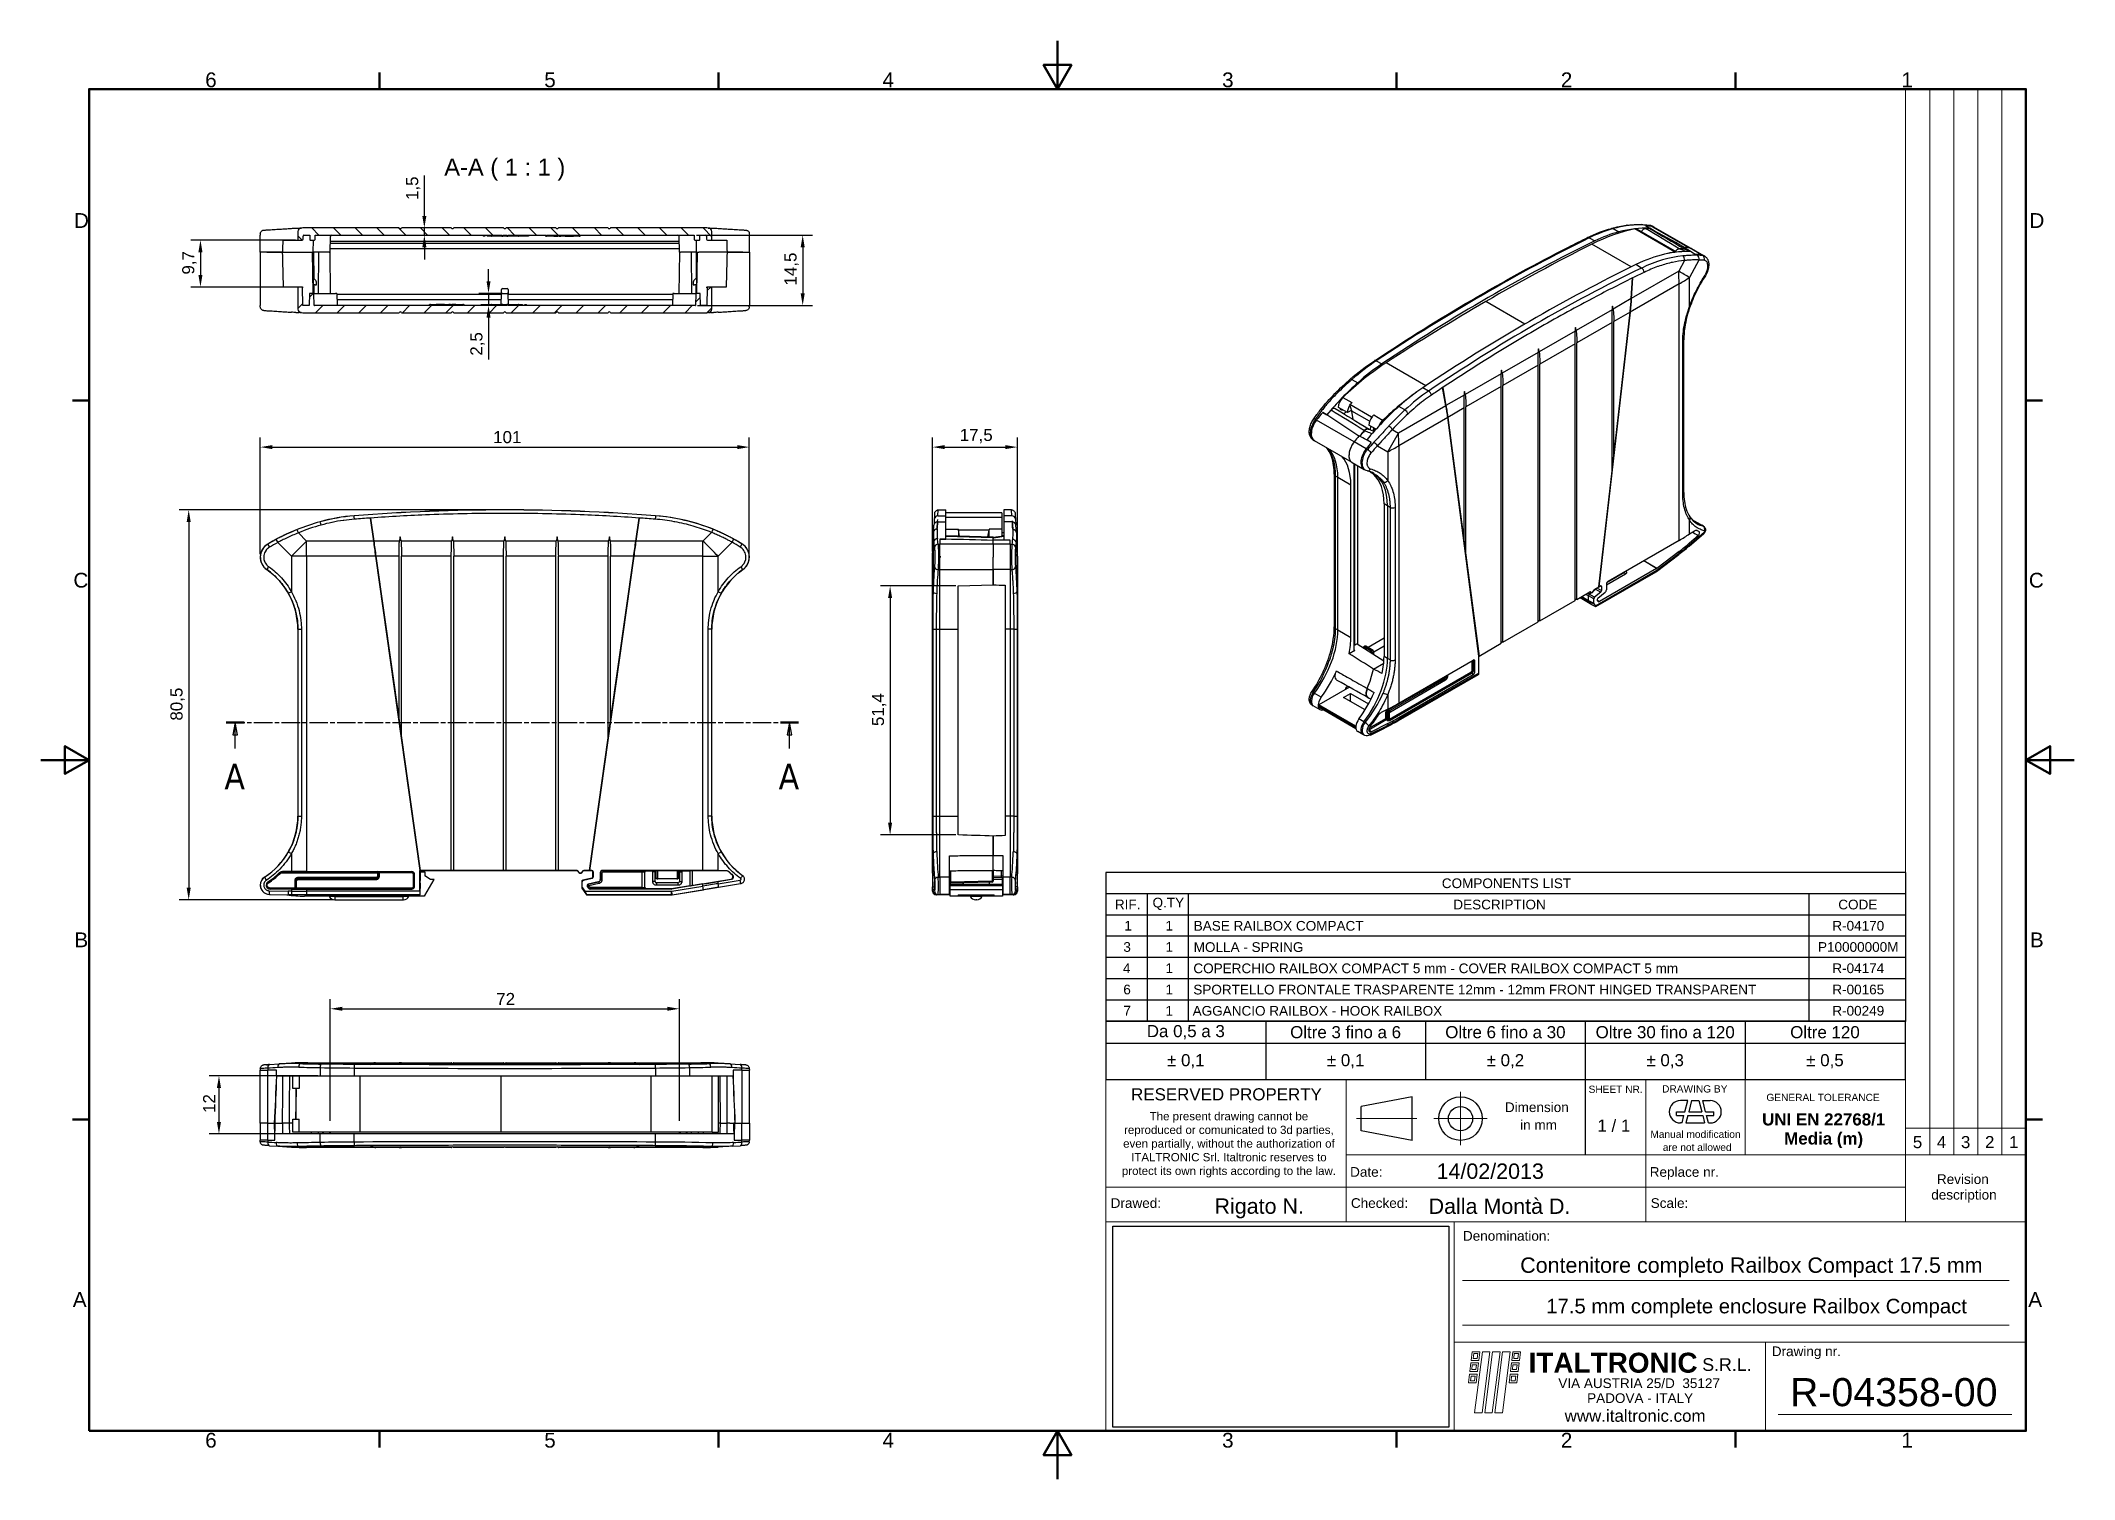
# Model space of a CAD drawing. Header units: millimetres. Extents: x 0 to 420, y 0 to 297.
import ezdxf
from ezdxf.enums import TextEntityAlignment as Align

# ---------------------------------------------------------------- set-up
doc = ezdxf.new("R2010")
doc.units = ezdxf.units.MM
for name, pattern in [('CENTER', [50.8, 31.75, -6.35, 6.35, -6.35]), ('CHAIN', [0.3543, 0.2362, -0.0295, 0.0591, -0.0295]), ('LONG_DASH_DOTTED', [0.3001, 0.2362, -0.0295, 0.0049, -0.0295])]:
    doc.linetypes.add(name, pattern=pattern)
doc.layers.get('0').update_dxf_attribs({"lineweight": 25})
for name, color, linetype, lineweight in [('AM_0', 7, 'Continuous', 30), ('Bordo_0', 7, 'Continuous', 50), ('Bordo_2', 7, 'Continuous', 50), ('Geometria schizzo(ISO)', 7, 'Continuous', 25), ('Quote(ISO)', 7, 'Continuous', 25), ('Simboli(ISO)', 7, 'Continuous', 25), ('Spigoli tangenti visibili(ISO)', 7, 'Continuous', 25)]:
    doc.layers.add(name, color=color, linetype=linetype, lineweight=lineweight)
for name, color, linetype, lineweight, true_color in [('AM_7', 4, 'CENTER', 15, 0x00ffff), ('Linee di vista in sezione(ISO)', 98, 'LONG_DASH_DOTTED', 25, 0x004000), ('Spigoli visibili(ISO)', 176, 'Continuous', 25, 0x000080), ('Tratteggio', 179, 'Continuous', 9, 0x1e1e47)]:
    doc.layers.add(name, color=color, linetype=linetype, lineweight=lineweight, true_color=true_color)
doc.styles.add('Bordo_1', font='arial.ttf')
doc.styles.add('Corrente-BSI', font='arial.ttf')
doc.styles.add('Corrente-ISO', font='arial.ttf')
doc.styles.add('DEFAULT-ISODa layer', font='arial.ttf')
doc.styles.add('Etichetta testo (ISO)', font='tahoma.ttf')
doc.styles.add('Federico-Quote', font='arial.ttf')
doc.styles.add('Gruppo1', font='arial.ttf')
doc.styles.add('Gruppo2_70', font='')
doc.styles.add('Stile testo42', font='arial.ttf')
doc.styles.add('Stile testo43', font='arial.ttf')
doc.styles.add('Stile testo75', font='arial.ttf')
doc.styles.add('Stile testo76', font='arial.ttf')
doc.styles.add('Stile testo78', font='arial.ttf')
doc.styles.add('Stile testo79', font='arial.ttf')
doc.styles.get('Gruppo2_70').set_extended_font_data('Arial', bold=True)
doc.dimstyles.new('X.XXX', dxfattribs={"dimtxt": 2.5, "dimasz": 2.5, "dimexe": 2, "dimexo": 0.5, "dimgap": 0.762, "dimtad": 1, "dimdec": 1, "dimrnd": 1e-08, "dimtxsty": 'Federico-Quote', "dimcen": 0.09, "dimdle": 10, "dimclrd": 7, "dimclre": 7, "dimclrt": 7, "dimazin": 2, "dimtfac": 1, "dimtmove": 0, "dimatfit": 3, "dimfxl": 1, "dimtolj": 1, "dimlwd": 25, "dimlwe": 25, "dimarcsym": 0})
picture_1 = doc.add_image_def('image1.bmp', size_in_pixel=(306, 183))

msp = doc.modelspace()

# ---------------------------------------------------------------- texts
at = {"layer": 'Simboli(ISO)', "color": 7, "insert": (83.35, 268.1), "char_height": 3.5, "attachment_point": 7, "style": 'Corrente-BSI'}
msp.add_mtext('A-A ( 1 : 1 )', dxfattribs=at)
at = {"layer": 'Simboli(ISO)', "color": 7, "insert": (310.94, 37.26), "char_height": 3, "width": 86.8742, "attachment_point": 1, "style": 'Corrente-ISO'}
msp.add_mtext('{\\fArial|b0|i0;\\H3.0000;17.5 mm complete enclosure Railbox Compact}', dxfattribs=at)

# ---------------------------------------------------------------- blocks, each defined once
blk = doc.blocks.new('Bordi Bordo di default')
at = {"layer": 'Bordo_0'}
for p, q in [((70, 287), (70, 290.45)), ((140, 287), (140, 290.45)), ((280, 287), (280, 290.45)), ((350, 287), (350, 290.45)), ((10, 222.75), (6.55, 222.75)), ((410, 222.75), (413.45, 222.75)), ((10, 74.25), (6.55, 74.25)), ((410, 74.25), (413.45, 74.25)), ((70, 10), (70, 6.55)), ((140, 10), (140, 6.55)), ((280, 10), (280, 6.55)), ((350, 10), (350, 6.55))]:
    blk.add_line(p, q, dxfattribs=at)
at = {"layer": 'Bordo_0', "flags": 128}
for points in [[(210, 297), (210, 287), (207.11, 292), (212.89, 292), (210, 287)], [(10, 10), (10, 287), (410, 287), (410, 10), (10, 10)], [(0, 148.5), (10, 148.5), (5, 151.39), (5, 145.61), (10, 148.5)], [(420, 148.5), (410, 148.5), (415, 151.39), (415, 145.61), (410, 148.5)], [(210, 0), (210, 10), (207.11, 5), (212.89, 5), (210, 10)]]:
    blk.add_lwpolyline(points, dxfattribs=at)
at = {"layer": 'Bordo_2', "char_height": 3.05, "attachment_point": 7, "style": 'Bordo_1'}
for s, insert in [('6', (33.98, 287.35)), ('5', (104, 287.35)), ('4', (173.87, 287.4)), ('3', (244, 287.35)), ('2', (313.95, 287.4)), ('1', (384.3, 287.4)), ('D', (6.88, 258.35)), ('D', (410.73, 258.35)), ('C', (6.76, 184.05)), ('C', (410.61, 184.05)), ('B', (6.98, 109.85)), ('B', (410.83, 109.85)), ('A', (6.64, 35.6)), ('A', (410.49, 35.6)), ('6', (33.98, 6.5)), ('5', (104, 6.5)), ('4', (173.87, 6.55)), ('3', (244, 6.5)), ('2', (313.95, 6.55)), ('1', (384.3, 6.55))]:
    blk.add_mtext(s, dxfattribs=dict(at, insert=insert))
blk = doc.blocks.new('Cartigli Italtronic')
at = {"layer": 'AM_0', "lineweight": 15}
for p, q in [((284.7, 286.16), (259.86, 286.16)), ((259.86, 57.39), (259.86, 286.16)), ((264.83, 66.12), (264.83, 286.16)), ((269.8, 66.12), (269.8, 286.16)), ((274.76, 66.12), (274.76, 286.16)), ((279.73, 66.12), (279.73, 286.16)), ((284.7, 286.16), (284.7, 9.16)), ((94.7, 66.12), (94.7, 81.71)), ((94.7, 81.71), (259.86, 81.71)), ((144.32, 66.12), (144.32, 81.71)), ((206.22, 66.12), (206.22, 81.71)), ((226.7, 66.12), (226.7, 81.71)), ((259.86, 71.64), (284.7, 71.64)), ((94.7, 9.16), (94.7, 66.12)), ((144.32, 66.12), (284.7, 66.12)), ((144.32, 52.32), (144.32, 66.12)), ((206.22, 52.32), (206.22, 66.12)), ((259.86, 52.32), (259.86, 66.12)), ((94.7, 59.5), (259.86, 59.5)), ((94.7, 52.32), (284.7, 52.32)), ((166.65, 9.16), (166.65, 52.32)), ((168.35, 40.18), (281.23, 40.18)), ((168.35, 30.95), (281.23, 30.95)), ((166.65, 27.44), (284.7, 27.44)), ((230.95, 9.16), (230.95, 27.44)), ((284.7, 9.16), (94.7, 9.16)), ((233.55, 12.53), (281.8, 12.53))]:
    blk.add_line(p, q, dxfattribs=at)
at = {"layer": 'AM_0'}
for p, q in [((193.7, 81.71), (193.7, 66.12)), ((157.93, 78.12), (147.42, 76.12)), ((147.42, 71.12), (147.42, 76.12)), ((157.93, 69.12), (157.93, 78.12)), ((157.93, 69.12), (147.42, 71.12))]:
    blk.add_line(p, q, dxfattribs=at)
at = {"layer": 'AM_0', "linetype": 'Continuous', "lineweight": 30}
for p, q in [((214.85, 77.34), (213.34, 77.34)), ((214.28, 75.04), (214.85, 77.34)), ((215.64, 77.34), (215.07, 75.04)), ((215.64, 77.34), (217.18, 77.34)), ((217.18, 77.34), (217.76, 75.04)), ((217.97, 77.34), (219.48, 77.34)), ((218.55, 75.04), (217.97, 77.34)), ((212.57, 74.27), (212.57, 75.04)), ((212.57, 75.04), (214.28, 75.04)), ((212.57, 74.27), (214.08, 74.27)), ((213.7, 72.74), (213.34, 72.74)), ((213.7, 72.74), (214.08, 74.27)), ((214.88, 74.27), (214.49, 72.74)), ((214.49, 72.74), (218.33, 72.74)), ((214.88, 74.27), (217.95, 74.27)), ((215.07, 75.04), (217.76, 75.04)), ((217.95, 74.27), (218.33, 72.74)), ((218.55, 75.04), (220.25, 75.04)), ((219.12, 72.74), (218.74, 74.27)), ((218.74, 74.27), (220.25, 74.27)), ((219.12, 72.74), (219.48, 72.74)), ((220.25, 74.27), (220.25, 75.04))]:
    blk.add_line(p, q, dxfattribs=at)
at = {"layer": 'AM_0', "color": 166, "lineweight": 5, "true_color": 0x001f7f}
for p, q in [((170.12, 23.72), (170.34, 25.51)), ((170.34, 25.51), (171.91, 25.51)), ((170.83, 12.87), (172.44, 25.51)), ((171.7, 23.72), (171.91, 25.51)), ((172.41, 12.87), (174.01, 25.51)), ((172.44, 25.51), (174.01, 25.51)), ((172.93, 12.87), (174.53, 25.51)), ((174.5, 12.87), (176.11, 25.51)), ((174.53, 25.51), (176.11, 25.51)), ((175.03, 12.87), (176.63, 25.51)), ((176.6, 12.87), (178.2, 25.51)), ((176.63, 25.51), (178.2, 25.51)), ((178.52, 23.72), (178.73, 25.51)), ((178.73, 25.51), (180.3, 25.51)), ((180.09, 23.72), (180.3, 25.51)), ((169.85, 21.39), (170.06, 23.19)), ((169.85, 21.39), (171.42, 21.39)), ((170.06, 23.19), (171.63, 23.19)), ((170.12, 23.72), (171.7, 23.72)), ((170.26, 21.81), (170.37, 22.78)), ((170.26, 21.81), (171.11, 21.81)), ((170.37, 22.78), (171.22, 22.78)), ((170.54, 24.13), (170.65, 25.1)), ((170.54, 24.13), (171.38, 24.13)), ((170.65, 25.1), (171.5, 25.1)), ((171.11, 21.81), (171.22, 22.78)), ((171.38, 24.13), (171.5, 25.1)), ((171.42, 21.39), (171.63, 23.19)), ((178.24, 21.39), (178.45, 23.19)), ((178.24, 21.39), (179.81, 21.39)), ((178.45, 23.19), (180.03, 23.19)), ((178.52, 23.72), (180.09, 23.72)), ((178.65, 21.81), (178.77, 22.78)), ((178.65, 21.81), (179.5, 21.81)), ((178.77, 22.78), (179.61, 22.78)), ((178.93, 24.13), (179.04, 25.1)), ((178.93, 24.13), (179.78, 24.13)), ((179.04, 25.1), (179.89, 25.1)), ((179.5, 21.81), (179.61, 22.78)), ((179.78, 24.13), (179.89, 25.1)), ((179.81, 21.39), (180.03, 23.19)), ((169.57, 19.07), (169.79, 20.87)), ((169.57, 19.07), (171.15, 19.07)), ((169.79, 20.87), (171.36, 20.87)), ((169.98, 19.49), (170.1, 20.46)), ((169.98, 19.49), (170.83, 19.49)), ((170.1, 20.46), (170.95, 20.46)), ((170.83, 19.49), (170.95, 20.46)), ((171.15, 19.07), (171.36, 20.87)), ((177.96, 19.07), (178.18, 20.87)), ((177.96, 19.07), (179.54, 19.07)), ((178.18, 20.87), (179.75, 20.87)), ((178.38, 19.49), (178.49, 20.46)), ((178.38, 19.49), (179.22, 19.49)), ((178.49, 20.46), (179.34, 20.46)), ((179.22, 19.49), (179.34, 20.46)), ((179.54, 19.07), (179.75, 20.87)), ((170.83, 12.87), (172.41, 12.87)), ((172.93, 12.87), (174.5, 12.87)), ((175.03, 12.87), (176.6, 12.87))]:
    blk.add_line(p, q, dxfattribs=at)
at = {"layer": 'AM_0'}
for radius in [4.5, 2.5]:
    blk.add_circle((167.93, 73.62), radius, dxfattribs=at)
at = {"layer": 'AM_0', "linetype": 'Continuous', "lineweight": 30}
for centre, start, end in [((213.34, 75.04), 90, 270), ((219.48, 75.04), 270, 90)]:
    blk.add_arc(centre, 2.3, start, end, dxfattribs=at)
at = {"layer": 'AM_7', "color": 7}
for p, q in [((167.93, 68.12), (167.93, 79.12)), ((146.42, 73.62), (158.93, 73.62)), ((162.43, 73.62), (173.43, 73.62))]:
    blk.add_line(p, q, dxfattribs=at)
at = {"layer": 'Geometria schizzo(ISO)'}
for p, q in [((259.86, 93.71), (94.7, 93.71)), ((94.7, 93.71), (94.7, 81.71)), ((127.7, 93.71), (127.7, 81.71)), ((160.7, 93.71), (160.7, 81.71)), ((193.7, 93.71), (193.7, 81.71)), ((226.7, 93.71), (226.7, 81.71)), ((259.86, 81.71), (259.86, 93.71)), ((94.7, 89.21), (259.86, 89.21)), ((94.7, 81.71), (259.86, 81.71))]:
    blk.add_line(p, q, dxfattribs=at)
at = {"color": 5, "true_color": 0x0000ff, "style": 'Stile testo43'}
for s, p in [('5', (261.35, 67.53)), ('4', (266.31, 67.53)), ('3', (271.28, 67.53)), ('2', (276.25, 67.53)), ('1', (281.22, 67.53))]:
    blk.add_text(s, height=2.5, dxfattribs=at).set_placement(p)
at = {"insert": (120.1, 74.98), "char_height": 1.7, "width": 44.3451, "attachment_point": 2, "line_spacing_factor": 0.996, "style": 'Gruppo1'}
blk.add_mtext('\\fArial|b0|i0;\\H1.7000;The present drawing cannot be reproduced or comunicated to 3d parties, even partially, without the authorization of \\PITALTRONIC Srl. Italtronic reserves to protect its own rights according to the law.', dxfattribs=at)
at = {"layer": 'AM_0'}
for s, height, style, p in [('RESERVED PROPERTY', 2.5, 'Stile testo43', (99.9, 77.39)), ('SHEET NR.', 1.5, 'Stile testo76', (194.38, 78.93)), ('DRAWING BY', 1.5, 'Stile testo76', (209.56, 79.01)), ('Dimension', 2, 'Stile testo42', (177.09, 74.98)), ('GENERAL TOLERANCE', 1.5, 'Stile testo76', (231.1, 77.25)), ('in mm', 2, 'Stile testo42', (180.24, 71.33)), ('Manual modification', 1.5, 'Stile testo76', (207.14, 69.65)), ('are not allowed', 1.5, 'Stile testo76', (209.71, 66.96)), ('Date:', 2, 'Stile testo42', (145.13, 61.62)), ('Replace nr.', 2, 'Stile testo42', (207.01, 61.61)), ('description', 2, 'Stile testo42', (265.15, 56.91)), ('Revision', 2, 'Stile testo42', (266.32, 60.13)), ('Drawed:', 2, 'Stile testo42', (95.68, 55.19)), ('Checked:', 2, 'Stile testo42', (145.3, 55.19)), ('Scale:', 2, 'Stile testo42', (207.21, 55.19)), ('Denomination:', 2, 'Stile testo42', (168.43, 48.42)), ('ITALTRONIC', 4.125, 'Gruppo2_70', (182, 21.17)), ('Drawing nr.', 2, 'Stile testo42', (232.22, 24.59)), ('S.R.L.', 2.625, 'Stile testo75', (217.86, 21.54)), ('VIA AUSTRIA 25/D  35127', 2, 'Stile testo42', (188.13, 18)), ('PADOVA - ITALY', 2, 'Stile testo42', (194.08, 14.92))]:
    blk.add_text(s, height=height, dxfattribs=dict(at, style=style)).set_placement(p)
at = {"layer": 'AM_0', "style": 'Stile testo43'}
blk.add_text('1 / 1 ', height=2.5, dxfattribs=at).set_placement((200.09, 72.18), align=Align.MIDDLE_CENTER)
at = {"layer": 'AM_0', "color": 184, "true_color": 0x260099, "style": 'Stile testo43'}
blk.add_text('www.italtronic.com', height=2.5, dxfattribs=at).set_placement((189.44, 11.03))
at = {"layer": 'AM_0'}
for tag, p, height, style in [('DATA_CREAZIONE_001', (162.99, 61.19), 3.17, 'Gruppo1'), ('PROGETTISTA_001', (117.13, 53.98), 3.17, 'Gruppo1'), ('VERIFICATO_DA_001', (161.35, 53.96), 3.17, 'Gruppo1'), ('DESCRIZIONE_001', (180.26, 41.79), 3.17, 'Gruppo1'), ('NUMERO_PARTE_001', (235.98, 14.25), 5.81, 'Stile testo78')]:
    blk.add_attdef(tag, p, '', height=height, dxfattribs=dict(at, style=style))
for tag, style, p in [('Sostituisce', 'Gruppo1', (239.06, 64.32)), ('Scala', 'Stile testo79', (239.17, 57.11)), ('NUMERO_DI_MAGAZZINO', 'Gruppo1', (228.26, 36.97))]:
    blk.add_attdef(tag, text='', height=3.17, dxfattribs=dict(at, style=style)).set_placement(p, align=Align.TOP_CENTER)
at = {"layer": 'Simboli(ISO)', "color": 7, "char_height": 2.5, "width": 32.8403, "attachment_point": 5, "style": 'Corrente-ISO'}
for s, insert in [('Da 0,5 a 3', (111.2, 91.46)), ('Oltre 3 fino a 6', (144.2, 91.46)), ('Oltre 6 fino a 30', (177.2, 91.46)), ('Oltre 30 fino a 120', (210.2, 91.46)), ('Oltre 120', (243.2, 91.46))]:
    blk.add_mtext(s, dxfattribs=dict(at, insert=insert))
at = {"layer": 'Simboli(ISO)', "color": 7, "char_height": 2.5, "attachment_point": 5, "style": 'Corrente-ISO'}
for s, insert in [('± 0,1', (111.2, 85.46)), ('± 0,1', (144.2, 85.46)), ('± 0,2', (177.2, 85.46)), ('± 0,3', (210.2, 85.46)), ('± 0,5', (243.2, 85.46))]:
    blk.add_mtext(s, dxfattribs=dict(at, insert=insert))
at = {"layer": 'Simboli(ISO)', "color": 7, "insert": (242.93, 71.12), "char_height": 2.5, "attachment_point": 5, "line_spacing_factor": 0.944221, "style": 'Corrente-ISO'}
blk.add_mtext('\\fArial|b1|i0;\\H2.5000;UNI EN 22768/1\\PMedia (m)', dxfattribs=at)
image = blk.add_image(picture_1, insert=(96.13, 9.91), size_in_units=(69.37, 41.49))
image.dxf.flags = 7
blk = doc.blocks.new('SezioneConv2d0')
at = {"layer": 'Linee di vista in sezione(ISO)', "linetype": 'CHAIN', "ltscale": 16.152435}
blk.add_line((38.32, 156.22), (156.5, 156.22), dxfattribs=at)
at = {"layer": 'Linee di vista in sezione(ISO)', "linetype": 'Continuous', "lineweight": 50}
for p, q in [((38.32, 156.22), (42.05, 156.22)), ((152.78, 156.22), (156.5, 156.22))]:
    blk.add_line(p, q, dxfattribs=at)
at = {"layer": 'Linee di vista in sezione(ISO)', "linetype": 'Continuous'}
for p, q in [((40.18, 156.22), (39.68, 153.72)), ((40.18, 153.72), (40.18, 156.22)), ((40.68, 153.72), (40.18, 156.22)), ((154.64, 156.22), (154.14, 153.72)), ((154.64, 153.72), (154.64, 156.22)), ((155.14, 153.72), (154.64, 156.22)), ((39.68, 153.72), (40.68, 153.72)), ((40.18, 150.88), (40.18, 153.72)), ((154.14, 153.72), (155.14, 153.72)), ((154.64, 150.88), (154.64, 153.72))]:
    blk.add_line(p, q, dxfattribs=at)
at = {"layer": 'Linee di vista in sezione(ISO)', "linetype": 'Continuous', "flags": 128}
for points in [[(40.68, 153.72), (40.18, 156.22), (39.68, 153.72), (40.68, 153.72)], [(155.14, 153.72), (154.64, 156.22), (154.14, 153.72), (155.14, 153.72)]]:
    blk.add_lwpolyline(points, dxfattribs=at)
at = {"layer": 'Linee di vista in sezione(ISO)'}
for points in [[(40.68, 153.72), (40.18, 156.22), (39.68, 153.72), (40.68, 153.72)], [(155.14, 153.72), (154.64, 156.22), (154.14, 153.72), (155.14, 153.72)]]:
    blk.add_solid(points, dxfattribs=at)
at = {"layer": 'Linee di vista in sezione(ISO)', "char_height": 5.25, "attachment_point": 7, "style": 'Etichetta testo (ISO)'}
for insert in [(37.95, 142.47), (152.41, 142.47)]:
    blk.add_mtext('A', dxfattribs=dict(at, insert=insert))
blk = doc.blocks.new('COMPONENTS LIST')
at = {"layer": 'Simboli(ISO)'}
for p, q in [((385.16, 125.26), (220, 125.26)), ((220, 125.26), (220, 120.87)), ((385.16, 125.26), (385.16, 120.87)), ((385.16, 120.87), (220, 120.87)), ((220, 120.87), (220, 116.49)), ((228.51, 120.87), (228.51, 116.49)), ((237.02, 120.87), (237.02, 116.49)), ((365.14, 120.87), (365.14, 116.49)), ((385.16, 120.87), (385.16, 116.49)), ((385.16, 116.49), (220, 116.49)), ((220, 116.49), (220, 94.54)), ((228.51, 116.49), (228.51, 94.54)), ((237.02, 116.49), (237.02, 94.54)), ((365.14, 116.49), (365.14, 94.54)), ((385.16, 116.49), (385.16, 94.54)), ((385.16, 112.1), (220, 112.1)), ((385.16, 107.71), (220, 107.71)), ((385.16, 103.32), (220, 103.32)), ((385.16, 98.93), (220, 98.93)), ((385.16, 94.54), (220, 94.54))]:
    blk.add_line(p, q, dxfattribs=at)
at = {"layer": 'Simboli(ISO)', "char_height": 2, "attachment_point": 7, "style": 'DEFAULT-ISODa layer'}
for s, insert in [('COMPONENTS LIST', (289.37, 122.02)), ('RIF.', (221.85, 117.68)), ('Q.TY', (229.63, 117.51)), ('DESCRIPTION', (291.75, 117.63)), ('CODE', (371.25, 117.63)), ('1', (223.8, 113.29)), ('1', (232.3, 113.29)), ('BASE RAILBOX COMPACT', (238.13, 113.24)), ('R-04170', (370.02, 113.25)), ('3', (223.6, 108.87)), ('4', (223.51, 104.51)), ('1', (232.3, 104.51)), ('COPERCHIO RAILBOX COMPACT 5 mm - COVER RAILBOX COMPACT 5 mm', (238.06, 104.46)), ('R-04174', (370.02, 104.48)), ('6', (223.59, 100.09)), ('1', (232.3, 100.12)), ('SPORTELLO FRONTALE TRASPARENTE 12mm - 12mm FRONT HINGED TRANSPARENT', (238.05, 100.07)), ('R-00165', (370.02, 100.09)), ('7', (223.62, 95.75)), ('1', (232.3, 95.73)), ('AGGANCIO RAILBOX - HOOK RAILBOX', (237.91, 95.69)), ('R-00249', (370.02, 95.7))]:
    blk.add_mtext(s, dxfattribs=dict(at, insert=insert))
for s, insert, line_spacing_factor in [('1', (232.3, 108.9), 2.952422), ('MOLLA - SPRING', (238.13, 108.85), 2.852229), ('P10000000M', (367.06, 108.87), 2.852229)]:
    blk.add_mtext(s, dxfattribs=dict(at, insert=insert, line_spacing_factor=line_spacing_factor))
blk = doc.blocks.new('*D8')
at = {"layer": 'Defpoints', "color": 0, "linetype": 'Continuous', "transparency": 16777216}
for p in [(95.86, 200.13), (30.57, 119.66), (60.83, 119.66)]:
    blk.add_point(p, dxfattribs=at)
at = {"layer": 'Quote(ISO)', "color": 7, "linetype": 'Continuous', "lineweight": 25, "transparency": 16777216}
for p, q in [((95.36, 200.13), (28.57, 200.13)), ((30.57, 197.63), (30.57, 122.16)), ((60.33, 119.66), (28.57, 119.66))]:
    blk.add_line(p, q, dxfattribs=at)
at = {"layer": 'Quote(ISO)', "color": 7, "linetype": 'Continuous', "transparency": 16777216}
for points in [[(30.15, 197.63), (30.99, 197.63), (30.57, 200.13)], [(30.15, 122.16), (30.99, 122.16), (30.57, 119.66)]]:
    blk.add_solid(points, dxfattribs=at)
at = {"layer": 'Quote(ISO)', "color": 7, "linetype": 'Continuous', "lineweight": 25, "transparency": 16777216, "insert": (26.8, 156.63), "char_height": 2.5, "attachment_point": 1, "rotation": 90, "style": 'Federico-Quote'}
blk.add_mtext('\\A1;80,5', dxfattribs=at)
blk = doc.blocks.new('*D9')
at = {"layer": 'Defpoints', "color": 0, "linetype": 'Continuous', "transparency": 16777216}
for p in [(146.35, 213.1), (45.36, 190.5), (146.35, 190.49)]:
    blk.add_point(p, dxfattribs=at)
at = {"layer": 'Quote(ISO)', "color": 7, "linetype": 'Continuous', "lineweight": 25, "transparency": 16777216}
for p, q in [((45.36, 191), (45.36, 215.1)), ((146.35, 190.99), (146.35, 215.1)), ((47.86, 213.1), (143.85, 213.1))]:
    blk.add_line(p, q, dxfattribs=at)
at = {"layer": 'Quote(ISO)', "color": 7, "linetype": 'Continuous', "transparency": 16777216}
for points in [[(47.86, 213.51), (47.86, 212.68), (45.36, 213.1)], [(143.85, 213.51), (143.85, 212.68), (146.35, 213.1)]]:
    blk.add_solid(points, dxfattribs=at)
at = {"layer": 'Quote(ISO)', "color": 7, "linetype": 'Continuous', "lineweight": 25, "transparency": 16777216, "insert": (93.45, 216.41), "char_height": 2.5, "attachment_point": 1, "style": 'Federico-Quote'}
blk.add_mtext('\\A1;101', dxfattribs=at)
blk = doc.blocks.new('*D10')
at = {"layer": 'Defpoints', "color": 0, "linetype": 'Continuous', "transparency": 16777216}
for p in [(201.71, 213.1), (184.21, 191.06), (201.71, 190.56)]:
    blk.add_point(p, dxfattribs=at)
at = {"layer": 'Quote(ISO)', "color": 7, "linetype": 'Continuous', "lineweight": 25, "transparency": 16777216}
for p, q in [((184.21, 191.56), (184.21, 215.1)), ((201.71, 191.06), (201.71, 215.1)), ((186.71, 213.1), (199.21, 213.1))]:
    blk.add_line(p, q, dxfattribs=at)
at = {"layer": 'Quote(ISO)', "color": 7, "linetype": 'Continuous', "transparency": 16777216}
for points in [[(186.71, 213.51), (186.71, 212.68), (184.21, 213.1)], [(199.21, 213.51), (199.21, 212.68), (201.71, 213.1)]]:
    blk.add_solid(points, dxfattribs=at)
at = {"layer": 'Quote(ISO)', "color": 7, "linetype": 'Continuous', "lineweight": 25, "transparency": 16777216, "insert": (189.82, 216.86), "char_height": 2.5, "attachment_point": 1, "style": 'Federico-Quote'}
blk.add_mtext('\\A1;17,5', dxfattribs=at)
blk = doc.blocks.new('*D11')
at = {"layer": 'Defpoints', "color": 0, "linetype": 'Continuous', "transparency": 16777216}
for p in [(53.11, 255.84), (33, 246.14), (53.11, 246.14)]:
    blk.add_point(p, dxfattribs=at)
at = {"layer": 'Quote(ISO)', "color": 7, "linetype": 'Continuous', "lineweight": 25, "transparency": 16777216}
for p, q in [((52.61, 255.84), (31, 255.84)), ((33, 253.34), (33, 248.64)), ((52.61, 246.14), (31, 246.14))]:
    blk.add_line(p, q, dxfattribs=at)
at = {"layer": 'Quote(ISO)', "color": 7, "linetype": 'Continuous', "transparency": 16777216}
for points in [[(32.58, 253.34), (33.41, 253.34), (33, 255.84)], [(32.58, 248.64), (33.41, 248.64), (33, 246.14)]]:
    blk.add_solid(points, dxfattribs=at)
at = {"layer": 'Quote(ISO)', "color": 7, "linetype": 'Continuous', "lineweight": 25, "transparency": 16777216, "insert": (29.23, 248.72), "char_height": 2.5, "attachment_point": 1, "rotation": 90, "style": 'Federico-Quote'}
blk.add_mtext('\\A1;9,7', dxfattribs=at)
blk = doc.blocks.new('*D12')
at = {"layer": 'Defpoints', "color": 0, "linetype": 'Continuous', "transparency": 16777216}
for p in [(95.88, 244.84), (92.49, 242.34), (96.48, 242.34)]:
    blk.add_point(p, dxfattribs=at)
at = {"layer": 'Quote(ISO)', "color": 7, "linetype": 'Continuous', "lineweight": 25, "transparency": 16777216}
for p, q in [((92.49, 247.34), (92.49, 249.84)), ((95.38, 244.84), (90.49, 244.84)), ((92.49, 244.84), (92.49, 242.34)), ((95.98, 242.34), (90.49, 242.34)), ((92.49, 239.84), (92.49, 231.21))]:
    blk.add_line(p, q, dxfattribs=at)
at = {"layer": 'Quote(ISO)', "color": 7, "linetype": 'Continuous', "transparency": 16777216}
for points in [[(92.08, 247.34), (92.91, 247.34), (92.49, 244.84)], [(92.08, 239.84), (92.91, 239.84), (92.49, 242.34)]]:
    blk.add_solid(points, dxfattribs=at)
at = {"layer": 'Quote(ISO)', "color": 7, "linetype": 'Continuous', "lineweight": 25, "transparency": 16777216, "insert": (88.73, 231.97), "char_height": 2.5, "attachment_point": 1, "rotation": 90, "style": 'Federico-Quote'}
blk.add_mtext('\\A1;2,5', dxfattribs=at)
blk = doc.blocks.new('*D13')
at = {"layer": 'Defpoints', "color": 0, "linetype": 'Continuous', "transparency": 16777216}
for p in [(79.24, 258.34), (79.24, 258.34), (79.24, 256.84)]:
    blk.add_point(p, dxfattribs=at)
at = {"layer": 'Quote(ISO)', "color": 7, "linetype": 'Continuous', "lineweight": 25, "transparency": 16777216}
for p, q in [((79.24, 260.84), (79.24, 269.2)), ((79.24, 256.84), (79.24, 258.34)), ((79.24, 254.34), (79.24, 251.84))]:
    blk.add_line(p, q, dxfattribs=at)
at = {"layer": 'Quote(ISO)', "color": 7, "linetype": 'Continuous', "transparency": 16777216}
for points in [[(78.82, 260.84), (79.66, 260.84), (79.24, 258.34)], [(78.82, 254.34), (79.66, 254.34), (79.24, 256.84)]]:
    blk.add_solid(points, dxfattribs=at)
at = {"layer": 'Quote(ISO)', "color": 7, "linetype": 'Continuous', "lineweight": 25, "transparency": 16777216, "insert": (75.47, 264.11), "char_height": 2.5, "attachment_point": 1, "rotation": 90, "style": 'Federico-Quote'}
blk.add_mtext('\\A1;1,5', dxfattribs=at)
blk = doc.blocks.new('*D14')
at = {"layer": 'Defpoints', "color": 0, "linetype": 'Continuous', "transparency": 16777216}
for p in [(189.51, 184.44), (175.43, 133.04), (189.51, 133.04)]:
    blk.add_point(p, dxfattribs=at)
at = {"layer": 'Quote(ISO)', "color": 7, "linetype": 'Continuous', "lineweight": 25, "transparency": 16777216}
for p, q in [((189.01, 184.44), (173.43, 184.44)), ((175.43, 181.94), (175.43, 135.54)), ((189.01, 133.04), (173.43, 133.04))]:
    blk.add_line(p, q, dxfattribs=at)
at = {"layer": 'Quote(ISO)', "color": 7, "linetype": 'Continuous', "transparency": 16777216}
for points in [[(175.01, 181.94), (175.84, 181.94), (175.43, 184.44)], [(175.01, 135.54), (175.84, 135.54), (175.43, 133.04)]]:
    blk.add_solid(points, dxfattribs=at)
at = {"layer": 'Quote(ISO)', "color": 7, "linetype": 'Continuous', "lineweight": 25, "transparency": 16777216, "insert": (171.66, 155.5), "char_height": 2.5, "attachment_point": 1, "rotation": 90, "style": 'Federico-Quote'}
blk.add_mtext('\\A1;51,4', dxfattribs=at)
blk = doc.blocks.new('*D15')
at = {"layer": 'Defpoints', "color": 0, "linetype": 'Continuous', "transparency": 16777216}
for p in [(57.72, 83.3), (36.82, 71.3), (57.72, 71.3)]:
    blk.add_point(p, dxfattribs=at)
at = {"layer": 'Quote(ISO)', "color": 7, "linetype": 'Continuous', "lineweight": 25, "transparency": 16777216}
for p, q in [((57.22, 83.3), (34.82, 83.3)), ((36.82, 80.8), (36.82, 73.8)), ((57.22, 71.3), (34.82, 71.3))]:
    blk.add_line(p, q, dxfattribs=at)
at = {"layer": 'Quote(ISO)', "color": 7, "linetype": 'Continuous', "transparency": 16777216}
for points in [[(36.4, 80.8), (37.24, 80.8), (36.82, 83.3)], [(36.4, 73.8), (37.24, 73.8), (36.82, 71.3)]]:
    blk.add_solid(points, dxfattribs=at)
at = {"layer": 'Quote(ISO)', "color": 7, "linetype": 'Continuous', "lineweight": 25, "transparency": 16777216, "insert": (33.55, 75.64), "char_height": 2.5, "attachment_point": 1, "rotation": 90, "style": 'Federico-Quote'}
blk.add_mtext('\\A1;12', dxfattribs=at)
blk = doc.blocks.new('*D16')
at = {"layer": 'Defpoints', "color": 0, "linetype": 'Continuous', "transparency": 16777216}
for p in [(131.9, 97.14), (59.81, 73.5), (131.9, 73.5)]:
    blk.add_point(p, dxfattribs=at)
at = {"layer": 'Quote(ISO)', "color": 7, "linetype": 'Continuous', "lineweight": 25, "transparency": 16777216}
for p, q in [((59.81, 74), (59.81, 99.14)), ((62.31, 97.14), (129.4, 97.14)), ((131.9, 74), (131.9, 99.14))]:
    blk.add_line(p, q, dxfattribs=at)
at = {"layer": 'Quote(ISO)', "color": 7, "linetype": 'Continuous', "transparency": 16777216}
for points in [[(62.31, 97.56), (62.31, 96.72), (59.81, 97.14)], [(129.4, 97.56), (129.4, 96.72), (131.9, 97.14)]]:
    blk.add_solid(points, dxfattribs=at)
at = {"layer": 'Quote(ISO)', "color": 7, "linetype": 'Continuous', "lineweight": 25, "transparency": 16777216, "insert": (94.09, 100.41), "char_height": 2.5, "attachment_point": 1, "style": 'Federico-Quote'}
blk.add_mtext('\\A1;72', dxfattribs=at)
blk = doc.blocks.new('*D17')
at = {"layer": 'Defpoints', "color": 0, "linetype": 'Continuous', "transparency": 16777216}
for p in [(134.96, 256.84), (135.16, 242.34), (157.38, 242.34)]:
    blk.add_point(p, dxfattribs=at)
at = {"layer": 'Quote(ISO)', "color": 7, "linetype": 'Continuous', "lineweight": 25, "transparency": 16777216}
for p, q in [((135.46, 256.84), (159.38, 256.84)), ((157.38, 254.34), (157.38, 244.84)), ((135.66, 242.34), (159.38, 242.34))]:
    blk.add_line(p, q, dxfattribs=at)
at = {"layer": 'Quote(ISO)', "color": 7, "linetype": 'Continuous', "transparency": 16777216}
for points in [[(156.96, 254.34), (157.8, 254.34), (157.38, 256.84)], [(156.96, 244.84), (157.8, 244.84), (157.38, 242.34)]]:
    blk.add_solid(points, dxfattribs=at)
at = {"layer": 'Quote(ISO)', "color": 7, "linetype": 'Continuous', "lineweight": 25, "transparency": 16777216, "insert": (153.61, 246.46), "char_height": 2.5, "attachment_point": 1, "rotation": 90, "style": 'Federico-Quote'}
blk.add_mtext('\\A1;14,5', dxfattribs=at)

# ---------------------------------------------------------------- dimensions: what is measured, and where the dimension line sits
at = {"layer": 'Quote(ISO)', "color": 7, "linetype": 'Continuous', "lineweight": 25}
for base, p1, p2, angle, override, picture, middle in [((79.24, 258.34), (79.24, 256.84), (79.24, 258.34), 90, {"dimdec": 1, "dimse1": 1, "dimse2": 1, "dimtp": 0, "dimtm": 0, "dimtdec": 2, "dimtofl": 1, "dimatfit": 1}, '*D13', (79.24, 266.27)), ((157.38, 242.34), (134.96, 256.84), (135.16, 242.34), 90, {"dimdec": 1, "dimtp": 0, "dimtm": 0, "dimtdec": 2, "dimtofl": 0, "dimatfit": 1}, '*D17', (157.38, 249.59)), ((33, 246.14), (53.11, 255.84), (53.11, 246.14), 90, {"dimdec": 1, "dimtp": 0, "dimtm": 0, "dimtdec": 2, "dimtofl": 0, "dimatfit": 1}, '*D11', (33, 250.99)), ((92.49, 242.34), (95.88, 244.84), (96.48, 242.34), 270, {"dimdec": 1, "dimtp": 0, "dimtm": 0, "dimtdec": 2, "dimtofl": 1, "dimatfit": 1}, '*D12', (92.49, 234.28)), ((146.35, 213.1), (45.36, 190.5), (146.35, 190.49), 180, {"dimdec": 1, "dimtp": 0, "dimtm": 0, "dimtdec": 2, "dimtofl": 0, "dimatfit": 1}, '*D9', (95.86, 213.1)), ((30.57, 119.66), (95.86, 200.13), (60.83, 119.66), 90, {"dimdec": 1, "dimtp": 0, "dimtm": 0, "dimtdec": 2, "dimtofl": 0, "dimatfit": 1}, '*D8', (30.57, 159.89)), ((175.43, 133.04), (189.51, 184.44), (189.51, 133.04), 90, {"dimdec": 1, "dimtp": 0, "dimtm": 0, "dimtdec": 2, "dimtofl": 0, "dimatfit": 1}, '*D14', (175.43, 158.74)), ((131.9, 97.14), (59.81, 73.5), (131.9, 73.5), 180, {"dimdec": 0, "dimtp": 0, "dimtm": 0, "dimtdec": 0, "dimtofl": 0, "dimatfit": 1}, '*D16', (95.86, 97.14)), ((36.82, 71.3), (57.72, 83.3), (57.72, 71.3), 90, {"dimdec": 1, "dimtp": 0, "dimtm": 0, "dimtdec": 2, "dimtofl": 0, "dimatfit": 1}, '*D15', (36.82, 77.3))]:
    dim = msp.add_linear_dim(base=base, p1=p1, p2=p2, angle=angle, dimstyle='X.XXX', override=override, dxfattribs=at)
    dim.commit()
    dim.dimension.update_dxf_attribs({"geometry": picture, "text_midpoint": middle, "dimtype": 160})
dim = msp.add_linear_dim(base=(201.71, 213.1), p1=(184.21, 191.06), p2=(201.71, 190.56), dimstyle='X.XXX', override={"dimdec": 1, "dimtp": 0, "dimtm": 0, "dimtdec": 2, "dimtofl": 0, "dimatfit": 1}, dxfattribs=at)
dim.commit()
dim.dimension.update_dxf_attribs({"geometry": '*D10', "text_midpoint": (192.96, 213.1), "dimtype": 160})

# ---------------------------------------------------------------- hatches: boundary and pattern name
at = {"layer": 'Tratteggio'}
h = msp.add_hatch(dxfattribs=at)
h.set_pattern_fill('ANSI31', color=256, scale=25.4, angle=90, style=0)
h.set_pattern_definition([(135, (0, 0), (-2.245064, -2.245064), [])])
edge = h.paths.add_edge_path()
edge.add_line((111.21, 256.64), (111.35, 256.64))
edge.add_line((111.35, 256.64), (111.35, 256.84))
edge.add_line((111.35, 256.84), (134.96, 256.84))
edge.add_line((134.96, 256.84), (134.97, 255.99))
edge.add_ellipse((135.12, 255.99), major_axis=(-0.15, 0), ratio=1, start_angle=1, end_angle=90)
edge.add_line((135.12, 255.84), (136.04, 255.84))
edge.add_ellipse((136.04, 255.94), major_axis=(0.1, 0), ratio=1, start_angle=270, end_angle=359)
edge.add_line((136.14, 255.94), (136.16, 256.84))
edge.add_line((136.16, 256.84), (137.33, 256.84))
edge.add_ellipse((137.33, 256.64), major_axis=(0.2, 0), ratio=1, start_angle=0.5, end_angle=90, ccw=False)
edge.add_line((137.53, 256.65), (137.53, 256.04))
edge.add_ellipse((137.73, 256.04), major_axis=(-0.2, 0), ratio=1, start_angle=0.5, end_angle=90)
edge.add_line((137.73, 255.84), (138.61, 255.84))
edge.add_line((138.61, 255.84), (138.61, 256.84))
edge.add_line((138.61, 256.84), (138.6, 257.59))
edge.add_ellipse((137.85, 257.58), major_axis=(0.75, -0.016), ratio=1, start_angle=1.7325, end_angle=90)
edge.add_ellipse((136.78, 207.84), major_axis=(50.5, 0), ratio=1, start_angle=88.7675, end_angle=90)
edge.add_line((136.78, 258.34), (117.65, 258.34))
edge.add_ellipse((117.65, 258.35), major_axis=(0.005, 0), ratio=1, start_angle=255.8883, end_angle=337.7794, ccw=False)
edge.add_line((117.65, 258.34), (117.65, 258.27))
edge.add_ellipse((117.46, 258.48), major_axis=(-0.283, 0), ratio=1, start_angle=28.0725, end_angle=132.8649, ccw=False)
edge.add_line((117.21, 258.34), (106.91, 258.34))
edge.add_ellipse((106.66, 258.48), major_axis=(-0.283, 0), ratio=1, start_angle=28.0725, end_angle=151.9275, ccw=False)
edge.add_line((106.41, 258.34), (96.11, 258.34))
edge.add_ellipse((95.86, 258.48), major_axis=(-0.283, 0), ratio=1, start_angle=28.0725, end_angle=151.9275, ccw=False)
edge.add_line((95.61, 258.34), (85.31, 258.34))
edge.add_ellipse((85.06, 258.48), major_axis=(-0.283, 0), ratio=1, start_angle=28.0725, end_angle=151.9275, ccw=False)
edge.add_line((84.81, 258.34), (74.51, 258.34))
edge.add_ellipse((74.26, 258.48), major_axis=(-0.283, 0), ratio=1, start_angle=47.1352, end_angle=151.9275, ccw=False)
edge.add_line((74.06, 258.27), (74.06, 258.34))
edge.add_ellipse((74.06, 258.34), major_axis=(0, 0.005), ratio=1, start_angle=90.2599, end_angle=202.3868, ccw=False)
edge.add_line((74.06, 258.34), (54.93, 258.34))
edge.add_ellipse((54.93, 207.84), major_axis=(-50.5, 0), ratio=1, start_angle=270, end_angle=271.2325)
edge.add_ellipse((53.86, 257.58), major_axis=(-0.75, -0.016), ratio=1, start_angle=270, end_angle=358.2675)
edge.add_line((53.11, 257.59), (53.11, 256.84))
edge.add_line((53.11, 256.84), (53.11, 255.84))
edge.add_line((53.11, 255.84), (53.98, 255.84))
edge.add_ellipse((53.98, 256.04), major_axis=(0.2, 0), ratio=1, start_angle=270, end_angle=359.5)
edge.add_line((54.18, 256.04), (54.18, 256.65))
edge.add_ellipse((54.38, 256.64), major_axis=(-0.2, 0), ratio=1, start_angle=270, end_angle=359.5, ccw=False)
edge.add_line((54.38, 256.84), (55.56, 256.84))
edge.add_line((55.56, 256.84), (55.57, 255.94))
edge.add_ellipse((55.67, 255.94), major_axis=(-0.1, 0), ratio=1, start_angle=1, end_angle=90)
edge.add_line((55.67, 255.84), (56.54, 255.84))
edge.add_ellipse((56.54, 255.99), major_axis=(0.15, 0), ratio=1, start_angle=270, end_angle=359)
edge.add_line((56.69, 255.99), (56.71, 256.84))
edge.add_line((56.71, 256.84), (95.23, 256.84))
edge.add_line((95.23, 256.84), (95.23, 256.64))
edge.add_line((95.23, 256.64), (95.47, 256.64))
edge.add_line((95.47, 256.64), (95.47, 256.84))
edge.add_line((95.47, 256.84), (96.25, 256.84))
edge.add_line((96.25, 256.84), (96.25, 256.64))
edge.add_line((96.25, 256.64), (96.48, 256.64))
edge.add_line((96.48, 256.64), (96.48, 256.84))
edge.add_line((96.48, 256.84), (104.36, 256.84))
edge.add_line((104.36, 256.84), (104.36, 256.64))
edge.add_line((104.36, 256.64), (104.5, 256.64))
edge.add_line((104.5, 256.64), (104.5, 256.84))
edge.add_line((104.5, 256.84), (111.21, 256.84))
edge.add_line((111.21, 256.84), (111.21, 256.64))
h = msp.add_hatch(dxfattribs=at)
h.set_pattern_fill('ANSI31', color=256, scale=25.4, style=0)
h.set_pattern_definition([(45, (0, 0), (-2.245064, 2.245064), [])])
edge = h.paths.add_edge_path()
edge.add_line((80.5, 242.54), (80.36, 242.54))
edge.add_line((80.36, 242.54), (80.36, 242.34))
edge.add_line((80.36, 242.34), (56.55, 242.34))
edge.add_ellipse((56.55, 242.64), major_axis=(-0.3, 0), ratio=1, start_angle=71.5226, end_angle=90, ccw=False)
edge.add_line((56.46, 242.36), (56.41, 244.84))
edge.add_line((56.41, 244.84), (55.5, 244.84))
edge.add_line((55.5, 244.84), (55.46, 242.34))
edge.add_line((55.46, 242.34), (54.11, 242.34))
edge.add_line((54.11, 242.34), (54.04, 246.14))
edge.add_line((54.04, 246.14), (53.11, 246.14))
edge.add_line((53.11, 246.14), (53.11, 242.34))
edge.add_line((53.11, 242.34), (53.11, 241.6))
edge.add_ellipse((53.86, 241.61), major_axis=(-0.75, -0.007), ratio=1, start_angle=0, end_angle=88.2675)
edge.add_ellipse((54.93, 291.34), major_axis=(-50.5, 0), ratio=1, start_angle=88.7675, end_angle=90)
edge.add_line((54.93, 240.84), (74.04, 240.84))
edge.add_ellipse((74.05, 240.84), major_axis=(0, 0.005), ratio=1, start_angle=1.9937, end_angle=93.9539, ccw=False)
edge.add_line((74.05, 240.85), (74.05, 240.9))
edge.add_ellipse((74.26, 240.71), major_axis=(0.283, 0), ratio=1, start_angle=28.0725, end_angle=137.1993, ccw=False)
edge.add_line((74.51, 240.84), (84.81, 240.84))
edge.add_ellipse((85.06, 240.71), major_axis=(0.283, 0), ratio=1, start_angle=28.0725, end_angle=151.9275, ccw=False)
edge.add_line((85.31, 240.84), (95.61, 240.84))
edge.add_ellipse((95.86, 240.71), major_axis=(0.283, 0), ratio=1, start_angle=28.0725, end_angle=151.9275, ccw=False)
edge.add_line((96.11, 240.84), (106.41, 240.84))
edge.add_ellipse((106.66, 240.71), major_axis=(0.283, 0), ratio=1, start_angle=28.0725, end_angle=151.9275, ccw=False)
edge.add_line((106.91, 240.84), (117.21, 240.84))
edge.add_ellipse((117.46, 240.71), major_axis=(0.283, 0), ratio=1, start_angle=42.8006, end_angle=151.9275, ccw=False)
edge.add_line((117.66, 240.9), (117.66, 240.85))
edge.add_ellipse((117.66, 240.84), major_axis=(0.005, 0), ratio=1, start_angle=356.7758, end_angle=449.5705, ccw=False)
edge.add_line((117.67, 240.84), (136.78, 240.84))
edge.add_ellipse((136.78, 291.34), major_axis=(50.5, 0), ratio=1, start_angle=270, end_angle=271.2325)
edge.add_ellipse((137.85, 241.61), major_axis=(0.75, -0.007), ratio=1, start_angle=271.7325, end_angle=360)
edge.add_line((138.6, 241.6), (138.61, 242.34))
edge.add_line((138.61, 242.34), (138.61, 246.14))
edge.add_line((138.61, 246.14), (137.67, 246.14))
edge.add_line((137.67, 246.14), (137.61, 242.34))
edge.add_line((137.61, 242.34), (136.26, 242.34))
edge.add_line((136.26, 242.34), (136.21, 244.84))
edge.add_line((136.21, 244.84), (135.3, 244.84))
edge.add_line((135.3, 244.84), (135.26, 242.36))
edge.add_ellipse((135.16, 242.64), major_axis=(0.3, 0), ratio=1, start_angle=270, end_angle=288.4774, ccw=False)
edge.add_line((135.16, 242.34), (96.48, 242.34))
edge.add_line((96.48, 242.34), (96.48, 242.54))
edge.add_line((96.48, 242.54), (96.25, 242.54))
edge.add_line((96.25, 242.54), (96.25, 242.34))
edge.add_line((96.25, 242.34), (95.47, 242.34))
edge.add_line((95.47, 242.34), (95.47, 242.54))
edge.add_line((95.47, 242.54), (95.23, 242.54))
edge.add_line((95.23, 242.54), (95.23, 242.34))
edge.add_line((95.23, 242.34), (87.35, 242.34))
edge.add_line((87.35, 242.34), (87.35, 242.54))
edge.add_line((87.35, 242.54), (87.21, 242.54))
edge.add_line((87.21, 242.54), (87.21, 242.34))
edge.add_line((87.21, 242.34), (80.5, 242.34))
edge.add_line((80.5, 242.34), (80.5, 242.54))

# ---------------------------------------------------------------- linework, layer by layer
at = {"layer": 'Spigoli tangenti visibili(ISO)'}
for p, q in [((319.83, 256.31), (320.97, 255.67)), ((324.74, 258.2), (325.94, 257.52)), ((337.45, 253.39), (329.24, 258.13)), ((332.74, 258.67), (332.47, 258.82)), ((332.74, 258.67), (340.44, 254.22)), ((328.46, 250.28), (320.33, 254.98)), ((343.01, 252.78), (340.54, 254.21)), ((343.28, 252.62), (343.01, 252.78)), ((338.3, 249.41), (328.51, 243.76)), ((330.64, 250.07), (329.46, 250.77)), ((339.48, 251.62), (338.3, 249.41)), ((342.44, 251.72), (340.53, 248.13)), ((340.53, 242.15), (340.53, 248.13)), ((328.5, 243.75), (324.75, 241.59)), ((338.37, 246.8), (328.26, 240.96)), ((338.37, 193.84), (338.37, 246.8)), ((306.49, 238.49), (298.44, 243.14)), ((302.6, 240.74), (302.6, 240.74)), ((324.52, 241.46), (317.12, 237.18)), ((328.26, 240.96), (324.89, 239.01)), ((316.89, 237.05), (309.48, 232.77)), ((324.53, 238.81), (317.25, 234.6)), ((309.25, 232.64), (301.84, 228.36)), ((316.9, 234.4), (309.61, 230.19)), ((339.13, 203.45), (339.13, 234.96)), ((270.81, 227.06), (272, 226.38)), ((275.83, 230.91), (276.97, 230.26)), ((286.06, 225.76), (277.86, 230.49)), ((301.61, 228.23), (294.21, 223.95)), ((309.26, 229.99), (301.98, 225.79)), ((268.95, 223.36), (270.8, 222.29)), ((286.64, 224.67), (285.45, 225.36)), ((293.98, 223.82), (290.23, 221.66)), ((301.62, 225.58), (294.34, 221.38)), ((263.24, 218.85), (263.5, 218.69)), ((271.28, 214.2), (263.5, 218.69)), ((275.08, 219.49), (275.08, 219.5)), ((277.15, 218.62), (275.3, 219.69)), ((290.22, 221.65), (280.43, 216)), ((281.73, 220.76), (280.49, 221.49)), ((290.61, 219.22), (280.5, 213.39)), ((293.98, 221.17), (290.61, 219.23)), ((273.76, 212.77), (271.28, 214.2)), ((279.15, 216.73), (280.43, 216)), ((273.76, 212.77), (274.02, 212.62)), ((276.08, 213.37), (278.2, 212.14)), ((278.2, 212.14), (278.2, 206.17)), ((280.5, 213.39), (280.5, 160.23)), ((267.37, 207.19), (267.89, 206.88)), ((267.37, 207.19), (267.37, 175.68)), ((267.89, 175.37), (267.89, 206.88)), ((267.89, 206.88), (270.58, 205.33)), ((57.72, 197.68), (57.72, 197.69)), ((64.74, 198.91), (64.74, 198.93)), ((126.97, 198.91), (126.97, 198.93)), ((185.23, 197.68), (186.91, 197.69)), ((185.3, 198.91), (185.38, 200.13)), ((185.3, 198.91), (186.91, 198.93)), ((198.51, 198.58), (186.91, 198.58)), ((200.59, 198.91), (198.91, 198.93)), ((200.66, 197.68), (198.91, 197.69)), ((200.59, 198.91), (200.51, 200.13)), ((278.15, 200.96), (277.44, 201.37)), ((278.68, 200.66), (278.15, 200.96)), ((278.15, 200.96), (278.15, 169.45)), ((278.68, 200.66), (278.68, 169.15)), ((279.72, 200.65), (279.72, 169.15)), ((340.16, 198.64), (340.16, 198.64)), ((340.53, 195.16), (340.53, 198.01)), ((341.02, 198.14), (343.09, 196.95)), ((48.95, 193.39), (51.78, 190.56)), ((53.24, 195.41), (54.93, 193.71)), ((68.79, 193.71), (54.93, 193.71)), ((54.93, 190.56), (54.93, 193.71)), ((74.09, 193.71), (68.8, 193.71)), ((84.89, 193.71), (74.42, 193.71)), ((95.69, 193.71), (85.22, 193.71)), ((106.49, 193.71), (96.02, 193.71)), ((117.29, 193.71), (106.82, 193.71)), ((122.91, 193.71), (117.62, 193.71)), ((136.78, 193.71), (122.92, 193.71)), ((138.55, 195.48), (136.78, 193.71)), ((136.78, 190.56), (136.78, 193.71)), ((142.81, 193.44), (139.93, 190.56)), ((184.47, 193.57), (184.31, 191.06)), ((185.71, 194.09), (185.71, 193.08)), ((186.91, 196.15), (189.53, 196.15)), ((198.51, 196.15), (195.89, 196.15)), ((200.21, 193.08), (200.21, 193.91)), ((201.44, 193.39), (201.61, 190.56)), ((340.53, 192.93), (343.55, 195.52)), ((340.53, 192.93), (340.53, 193.31)), ((343.35, 196.79), (343.09, 196.95)), ((46.9, 193.08), (46.9, 193.08)), ((54.93, 190.56), (51.78, 190.56)), ((51.78, 190.56), (51.78, 183.25)), ((69.23, 190.56), (54.93, 190.56)), ((54.93, 190.56), (54.93, 125.46)), ((69.23, 190.56), (69.24, 190.56)), ((69.23, 190.56), (69.23, 190.56)), ((74.01, 190.56), (69.24, 190.56)), ((84.81, 190.56), (74.51, 190.56)), ((95.61, 190.56), (85.31, 190.56)), ((106.41, 190.56), (96.11, 190.56)), ((117.21, 190.56), (106.91, 190.56)), ((122.47, 190.56), (117.71, 190.56)), ((122.47, 190.56), (122.48, 190.56)), ((122.48, 190.56), (122.48, 190.56)), ((136.78, 190.56), (122.48, 190.56)), ((136.78, 125.7), (136.78, 190.56)), ((136.78, 190.56), (139.93, 190.56)), ((139.93, 183.25), (139.93, 190.56)), ((144.84, 193.1), (144.84, 193.1)), ((184.27, 191.3), (184.21, 191.3)), ((184.29, 191.06), (184.31, 191.06)), ((184.3, 190.7), (184.3, 186.21)), ((184.3, 190.7), (184.3, 190.7)), ((184.31, 183.25), (184.31, 191.06)), ((185.34, 193.08), (185.71, 193.08)), ((196.71, 193.08), (185.71, 193.08)), ((185.71, 187.81), (185.71, 193.08)), ((200.21, 193.08), (196.71, 193.08)), ((200.21, 193.08), (200.21, 187.81)), ((200.21, 193.08), (200.59, 193.08)), ((201.71, 190.56), (201.61, 190.56)), ((201.61, 190.56), (201.61, 183.25)), ((333.74, 188.01), (331.06, 189.61)), ((333.8, 188.05), (331.12, 189.65)), ((333.81, 187.69), (338.37, 191.19)), ((338.37, 191.19), (338.37, 191.56)), ((46.7, 187.81), (46.7, 187.81)), ((145, 187.8), (145, 187.8)), ((184.21, 185.61), (184.27, 185.61)), ((185.34, 187.81), (185.71, 187.81)), ((185.71, 175.51), (185.71, 187.81)), ((185.71, 187.81), (196.71, 187.81)), ((200.21, 187.81), (196.71, 187.81)), ((200.21, 187.81), (200.21, 175.51)), ((200.21, 187.81), (200.58, 187.81)), ((321.11, 180.36), (333.78, 187.67)), ((327.31, 186.88), (323.37, 184.6)), ((327.1, 187.24), (323.5, 185.17)), ((327.1, 187.24), (327.1, 187.33)), ((318.22, 182.19), (319.69, 181.31)), ((318.3, 182.24), (319.65, 181.42)), ((319.65, 182.38), (319.1, 182.7)), ((319.82, 182.71), (319.47, 182.91)), ((320.75, 181.75), (319.65, 182.38)), ((319.65, 181.42), (320.75, 180.85)), ((319.69, 181.31), (320.79, 180.73)), ((320.92, 182.09), (319.82, 182.71)), ((321.01, 183.8), (321.08, 183.76)), ((321.08, 183.76), (322.18, 183.14)), ((321.38, 184.02), (322.34, 183.47)), ((321.93, 181.2), (321.45, 181.49)), ((322.12, 184.44), (322.34, 184.32)), ((53.11, 175.51), (53.85, 175.51)), ((53.11, 175.51), (53.11, 136.92)), ((53.11, 175.51), (53.11, 175.51)), ((53.85, 175.51), (53.85, 136.92)), ((137.87, 136.92), (137.87, 175.51)), ((138.6, 136.92), (138.6, 175.51)), ((138.6, 175.51), (138.61, 175.51)), ((184.22, 175.51), (184.97, 175.51)), ((184.22, 175.51), (184.22, 136.92)), ((184.97, 175.51), (185.71, 175.51)), ((184.97, 175.51), (184.97, 136.92)), ((185.71, 136.92), (185.71, 175.51)), ((185.71, 175.51), (189.51, 175.51)), ((200.21, 175.51), (199.21, 175.51)), ((200.96, 175.51), (200.21, 175.51)), ((200.21, 175.51), (200.21, 136.92)), ((200.96, 175.51), (201.7, 175.51)), ((200.96, 175.51), (200.96, 136.92)), ((201.7, 175.51), (201.7, 136.92)), ((267.37, 175.68), (267.89, 175.37)), ((267.89, 175.37), (270.58, 173.82)), ((271.24, 172.51), (271.35, 172.44)), ((277.44, 173.62), (274.15, 171.72)), ((271.38, 171.12), (271.24, 171.21)), ((274.79, 170.95), (273.25, 171.87)), ((275.04, 171.09), (273.5, 172.01)), ((275.04, 171.09), (274.79, 170.95)), ((275.24, 170.73), (275, 170.59)), ((275, 170.59), (275, 170.48)), ((275.26, 170.32), (275.24, 170.73)), ((277.44, 172), (275.33, 170.79)), ((278.15, 169.45), (277.44, 169.86)), ((278.68, 169.15), (278.15, 169.45)), ((295.57, 168.93), (295.57, 166.96)), ((296.21, 168.9), (295.85, 169.09)), ((295.85, 169.09), (295.85, 166.96)), ((289.78, 165.41), (278.39, 158.83)), ((295.36, 166.59), (278.54, 156.89)), ((278.61, 158.71), (290, 165.28)), ((295.5, 166.35), (278.68, 156.64)), ((278.75, 158.46), (290.14, 165.04)), ((297.02, 166.45), (280.5, 156.91)), ((290, 165.28), (289.78, 165.41)), ((290.35, 165.89), (290.33, 165.91)), ((290.35, 165.89), (290.35, 165.92)), ((290.63, 165.89), (290.63, 166.08)), ((295.86, 166.14), (295.5, 166.35)), ((296.21, 166.75), (295.85, 166.96)), ((262.8, 162.42), (263.04, 162.28)), ((264.46, 161.47), (263.04, 162.28)), ((271.61, 155.23), (263.98, 159.63)), ((269.54, 163.09), (269.54, 163.21)), ((269.98, 163.7), (269.69, 163.53)), ((269.82, 163.7), (269.9, 163.74)), ((278.2, 162.02), (278.2, 158.99)), ((273.29, 156.37), (272.23, 156.98)), ((273.53, 156.23), (273.29, 156.37)), ((277.9, 156.77), (274.3, 154.69)), ((277.76, 157.02), (274.36, 155.05)), ((274.78, 154), (277.71, 155.41)), ((278.2, 155.66), (277.71, 155.41)), ((277.76, 158.22), (277.76, 157.02)), ((278.12, 156.64), (277.9, 156.77)), ((278.04, 158.22), (278.04, 157.02)), ((278.04, 158.22), (278.26, 158.09)), ((278.26, 156.89), (278.04, 157.02)), ((278.2, 156.03), (278.2, 155.66)), ((278.26, 156.89), (278.26, 158.09)), ((278.39, 158.83), (278.61, 158.71)), ((278.54, 156.89), (278.54, 158.1)), ((280.5, 157.27), (280.5, 156.91)), ((274.88, 154.34), (274.3, 154.69)), ((53.11, 136.92), (53.11, 136.92)), ((53.11, 136.92), (53.85, 136.92)), ((138.6, 136.92), (137.87, 136.92)), ((138.6, 136.92), (138.61, 136.92)), ((184.22, 136.92), (184.97, 136.92)), ((184.97, 136.92), (185.71, 136.92)), ((185.71, 136.92), (189.51, 136.92)), ((185.71, 124.32), (185.71, 136.92)), ((200.21, 136.92), (199.21, 136.92)), ((200.21, 136.92), (200.21, 124.32)), ((200.96, 136.92), (200.21, 136.92)), ((200.96, 136.92), (201.7, 136.92)), ((51.78, 129.18), (51.78, 125.46)), ((139.93, 125.7), (139.93, 129.18)), ((184.31, 125.64), (184.31, 129.18)), ((201.61, 129.18), (201.61, 125.46)), ((46.25, 124.32), (46.25, 124.32)), ((46.93, 123.33), (46.94, 123.32)), ((47.05, 123.15), (46.94, 123.32)), ((52.46, 122.06), (47.37, 122.06)), ((47.37, 122.06), (47.37, 121.86)), ((52.46, 121.86), (47.37, 121.86)), ((47.37, 121.85), (47.37, 121.86)), ((49.28, 125.18), (49.28, 125.17)), ((49.42, 125.02), (49.28, 125.17)), ((49.97, 125.46), (49.97, 125.44)), ((49.97, 125.44), (69.56, 125.44)), ((49.97, 125.24), (49.97, 125.44)), ((49.97, 125.24), (69.56, 125.24)), ((51.78, 121.84), (51.78, 121.4)), ((52.46, 123.54), (52.46, 122.06)), ((52.46, 123.54), (52.66, 123.54)), ((52.46, 122.06), (52.46, 121.86)), ((52.46, 122.06), (52.66, 122.06)), ((52.46, 121.86), (52.46, 121.86)), ((52.66, 123.54), (52.66, 122.06)), ((52.66, 123.54), (52.66, 123.53)), ((52.66, 122.06), (52.66, 123.53)), ((52.86, 123.53), (52.66, 123.53)), ((52.66, 122.06), (52.66, 122.06)), ((52.86, 122.05), (52.86, 123.53)), ((76.65, 122.05), (52.86, 122.05)), ((76.65, 121.85), (52.86, 121.85)), ((69.26, 124.24), (53.16, 124.24)), ((53.16, 124.24), (53.16, 124.04)), ((69.26, 124.04), (53.16, 124.04)), ((53.16, 124.04), (53.16, 124.03)), ((53.16, 124.03), (69.26, 124.03)), ((53.16, 123.83), (53.16, 124.03)), ((53.16, 123.83), (69.26, 123.83)), ((54.93, 121.84), (54.93, 121.4)), ((69.26, 124.24), (69.26, 124.04)), ((69.26, 124.03), (69.26, 124.04)), ((69.26, 123.83), (69.26, 124.03)), ((69.56, 125.44), (69.56, 125.45)), ((69.56, 125.24), (69.56, 125.44)), ((69.56, 125.24), (69.56, 124.54)), ((69.56, 125.24), (69.76, 125.24)), ((69.56, 124.54), (69.76, 124.54)), ((69.76, 125.24), (69.76, 125.25)), ((69.76, 124.53), (69.76, 125.25)), ((69.76, 125.24), (69.76, 124.54)), ((69.76, 124.53), (69.76, 124.54)), ((69.96, 124.53), (69.76, 124.53)), ((69.96, 125.46), (76.65, 125.46)), ((69.96, 125.26), (69.96, 125.46)), ((69.96, 124.53), (69.96, 125.26)), ((69.96, 125.26), (76.65, 125.26)), ((76.66, 125.46), (76.65, 125.46)), ((76.65, 125.26), (76.65, 125.46)), ((76.65, 122.05), (76.65, 121.85)), ((76.66, 121.84), (76.65, 121.85)), ((76.95, 124.96), (76.95, 122.35)), ((76.95, 124.96), (77.15, 124.96)), ((76.95, 122.35), (77.15, 122.35)), ((77.16, 124.97), (77.15, 124.96)), ((77.15, 124.96), (77.15, 122.35)), ((77.16, 122.34), (77.15, 122.35)), ((110.75, 125.68), (110.7, 125.67)), ((111.81, 123.36), (111.76, 123.4)), ((111.76, 122.23), (111.81, 122.25)), ((111.86, 123.36), (111.81, 123.4)), ((111.81, 122.23), (111.86, 122.25)), ((111.81, 122.06), (111.85, 122.08)), ((111.86, 122.06), (111.91, 122.08)), ((112, 123.68), (111.99, 123.69)), ((112.09, 123.65), (112.04, 123.69)), ((112.21, 125.67), (112.16, 125.68)), ((112.94, 122.41), (112.9, 122.38)), ((113.14, 122.11), (112.94, 122.41)), ((113.1, 122.81), (113.09, 122.86)), ((115.22, 123.28), (113.1, 122.81)), ((113.11, 122.06), (113.14, 122.11)), ((113.39, 122.28), (113.14, 122.12)), ((115.28, 122.98), (113.23, 122.53)), ((113.39, 122.28), (113.23, 122.53)), ((113.53, 121.84), (113.56, 121.89)), ((124.24, 122.19), (113.56, 122.19)), ((113.56, 122.19), (113.56, 121.89)), ((124.24, 121.89), (113.56, 121.89)), ((113.76, 125.67), (113.81, 125.68)), ((113.82, 124.09), (113.82, 124.09)), ((113.82, 124.09), (113.87, 124.05)), ((114.06, 125.37), (114.11, 125.38)), ((114.06, 124.38), (114.06, 124.38)), ((114.06, 124.38), (114.11, 124.34)), ((115.16, 123.32), (115.22, 123.28)), ((115.22, 123.28), (115.28, 122.98)), ((115.56, 125.2), (115.61, 125.15)), ((115.56, 123.81), (115.61, 123.77)), ((115.61, 125.15), (115.61, 123.77)), ((115.61, 125.15), (115.91, 125.15)), ((115.61, 123.77), (115.91, 123.77)), ((115.91, 125.15), (115.91, 123.77)), ((116.06, 125.7), (116.11, 125.65)), ((124.24, 125.65), (116.11, 125.65)), ((116.11, 125.65), (116.11, 125.35)), ((124.24, 125.35), (116.11, 125.35)), ((124.24, 125.65), (124.24, 125.35)), ((124.24, 122.19), (124.24, 125.35)), ((124.24, 122.19), (124.24, 121.89)), ((124.76, 125.31), (124.74, 125.33)), ((124.74, 122.21), (124.74, 125.33)), ((124.76, 122.23), (124.74, 122.21)), ((125.06, 125.61), (125.04, 125.63)), ((125.06, 121.93), (125.04, 121.91)), ((126.4, 123.43), (126.4, 125.43)), ((126.9, 125.43), (126.4, 125.43)), ((126.9, 123.43), (126.4, 123.43)), ((127.05, 124.33), (127.01, 124.29)), ((127.2, 123.13), (127.2, 122.63)), ((131.61, 122.63), (127.2, 122.63)), ((127.35, 124.03), (127.31, 123.99)), ((127.35, 124.03), (131.46, 124.03)), ((130.23, 121.84), (130.22, 121.93)), ((130.31, 121.85), (130.3, 121.93)), ((130.33, 121.4), (136.78, 122.46)), ((131.46, 124.03), (131.51, 123.99)), ((131.61, 123.13), (131.61, 122.63)), ((131.76, 124.33), (131.81, 124.29)), ((131.91, 125.43), (132.41, 125.43)), ((131.91, 123.43), (132.41, 123.43)), ((132.41, 125.43), (132.41, 123.43)), ((134.07, 125.63), (134.07, 122.53)), ((134.57, 125.64), (134.57, 122.61)), ((136.78, 122.46), (136.78, 122.91)), ((136.9, 121.72), (136.78, 122.46)), ((139.93, 122.96), (144.49, 123.71)), ((139.93, 122.96), (139.93, 123.42)), ((140, 122.22), (144.56, 122.97)), ((141.5, 125.7), (141.48, 125.64)), ((142.21, 125.41), (142.18, 125.35)), ((144.56, 122.97), (144.56, 122.97)), ((144.95, 124.66), (144.96, 124.67)), ((184.21, 125.14), (184.47, 125.14)), ((184.21, 122.34), (184.63, 122.35)), ((184.31, 121.4), (184.31, 121.84)), ((185.01, 124.23), (185.01, 124.23)), ((185.37, 124.32), (185.71, 124.32)), ((187.71, 124.32), (185.71, 124.32)), ((185.71, 124.32), (185.71, 120.75)), ((187.71, 123.26), (187.91, 123.26)), ((198.61, 122.51), (187.81, 122.51)), ((187.91, 125.64), (187.91, 123.26)), ((196.51, 123.47), (187.91, 123.25)), ((196.51, 125.72), (196.51, 123.47)), ((196.51, 123.47), (196.71, 123.47)), ((196.71, 124.58), (198.42, 124.55)), ((198.42, 124.55), (198.42, 125.7)), ((198.71, 124.55), (198.42, 124.55)), ((198.71, 123.67), (198.61, 123.67)), ((198.71, 123.38), (198.61, 123.38)), ((200.21, 124.32), (198.71, 124.32)), ((200.21, 120.74), (200.21, 124.32)), ((200.55, 124.32), (200.21, 124.32)), ((201.21, 123.96), (201.21, 123.96)), ((201.71, 122.34), (201.29, 122.35)), ((201.71, 124.97), (201.44, 124.96)), ((201.61, 121.84), (201.61, 121.4)), ((47.22, 121.5), (51.13, 121.4)), ((47.25, 120.75), (51.17, 120.65)), ((47.25, 120.75), (47.25, 120.74)), ((47.25, 120.74), (51.17, 120.64)), ((47.25, 120.74), (47.25, 120.74)), ((51.78, 121.4), (51.13, 121.4)), ((51.83, 120.65), (51.17, 120.65)), ((51.78, 121.4), (54.93, 121.4)), ((78.3, 121.4), (54.93, 121.4)), ((54.93, 121.4), (54.93, 120.65)), ((78.33, 120.65), (54.93, 120.65)), ((60.83, 120.35), (59.61, 120.35)), ((60.83, 120.35), (60.83, 120.41)), ((60.83, 120.35), (74.83, 120.35)), ((60.83, 119.66), (60.83, 120.35)), ((74.83, 120.41), (74.83, 120.35)), ((76.05, 120.35), (74.83, 120.35)), ((74.83, 119.66), (74.83, 120.35)), ((112.37, 121.4), (130.29, 121.4)), ((112.84, 120.65), (130.29, 120.65)), ((130.29, 120.65), (130.29, 121.4)), ((130.29, 120.64), (130.29, 120.65)), ((130.45, 120.66), (130.33, 121.4)), ((130.45, 120.66), (136.9, 121.72)), ((130.45, 120.65), (130.45, 120.66)), ((184.31, 121.4), (184.21, 121.4)), ((184.31, 121.4), (184.34, 121.4)), ((184.59, 121.5), (184.34, 121.4)), ((185.34, 120.75), (185.08, 120.65)), ((185.34, 120.75), (185.71, 120.75)), ((187.71, 120.75), (185.71, 120.75)), ((185.71, 120.75), (185.71, 120.64)), ((198.61, 121.7), (187.81, 121.7)), ((200.21, 120.74), (198.71, 120.74)), ((200.59, 120.75), (200.21, 120.74)), ((200.21, 120.74), (200.21, 120.64)), ((200.59, 120.75), (200.83, 120.65)), ((201.33, 121.5), (201.57, 121.4)), ((201.61, 121.4), (201.57, 121.4)), ((201.61, 121.4), (201.71, 121.4)), ((45.36, 84.5), (46.9, 84.5)), ((46.9, 84.88), (46.9, 84.5)), ((48.7, 84.5), (46.9, 84.5)), ((46.9, 73.5), (46.9, 84.5)), ((53.59, 85.82), (54.93, 85.9)), ((54.93, 86), (54.93, 85.9)), ((54.93, 86), (54.93, 86)), ((54.93, 85.9), (68.7, 85.9)), ((57.72, 84.99), (57.72, 83.3)), ((64.74, 84.91), (64.74, 83.3)), ((68.71, 85.9), (74.09, 85.9)), ((74.42, 85.9), (84.89, 85.9)), ((85.22, 85.9), (95.69, 85.9)), ((96.02, 85.9), (106.49, 85.9)), ((106.82, 85.9), (117.29, 85.9)), ((117.62, 85.9), (123, 85.9)), ((123.01, 85.9), (136.78, 85.9)), ((126.97, 84.91), (126.97, 83.3)), ((133.99, 84.99), (133.99, 83.3)), ((136.78, 86), (136.32, 86)), ((136.32, 86), (136.32, 86)), ((136.78, 86), (136.78, 85.9)), ((136.78, 86), (136.78, 86)), ((138.12, 85.82), (136.78, 85.9)), ((144.81, 84.5), (143.01, 84.5)), ((144.81, 84.5), (144.81, 84.88)), ((144.81, 84.5), (146.36, 84.5)), ((144.81, 84.5), (144.81, 73.5)), ((53.39, 83.3), (53.39, 80.68)), ((66.01, 71.7), (66.01, 83.3)), ((95.11, 71.7), (95.11, 83.3)), ((126.06, 71.7), (126.06, 83.3)), ((138.67, 71.7), (138.67, 83.3)), ((46.9, 70), (46.9, 73.5)), ((53.39, 71.7), (53.39, 74.32)), ((58.2, 71.7), (58.21, 71.3)), ((59.62, 71.7), (59.62, 71.3)), ((132.09, 71.7), (132.09, 71.3)), ((133.51, 71.3), (133.51, 71.7)), ((144.84, 70), (144.84, 73.5)), ((46.9, 70), (45.36, 70)), ((46.9, 70), (48.37, 70)), ((46.9, 70), (46.9, 69.63)), ((53.24, 68.71), (54.93, 68.6)), ((68.79, 68.6), (54.93, 68.6)), ((54.93, 68.5), (54.93, 68.6)), ((57.72, 69.55), (57.72, 71.3)), ((64.74, 69.62), (64.74, 71.3)), ((74.09, 68.6), (68.8, 68.6)), ((84.89, 68.6), (74.42, 68.6)), ((95.69, 68.6), (85.22, 68.6)), ((106.49, 68.6), (96.02, 68.6)), ((117.29, 68.6), (106.82, 68.6)), ((122.91, 68.6), (117.62, 68.6)), ((136.78, 68.6), (122.92, 68.6)), ((126.97, 69.62), (126.97, 71.3)), ((138.55, 68.71), (136.78, 68.6)), ((136.78, 68.5), (136.78, 68.6)), ((143.21, 70), (144.84, 70)), ((146.36, 70), (144.84, 70)), ((144.84, 69.63), (144.84, 70))]:
    msp.add_line(p, q, dxfattribs=at)
for centre, radius, start, end in [((47.3, 122.69), 1.95, 122.8651, 268.5), ((47.37, 122.65), 0.791, 122.9862, 270), ((38.11, 136.92), 16.22, 302.9862, 313.5657), ((38.11, 136.92), 16.42, 302.9862, 313.5657), ((113.16, 122.55), 0.259, 102.5288, 214), ((116.11, 125.15), 0.2, 89.9959, 180.0041)]:
    msp.add_arc(centre, radius, start, end, dxfattribs=at)
for centre, major_axis, ratio, start_param, end_param in [((280.32, -70.44), (-217.3, -334.63), 0.540283, 3.8782, 4.03432), ((319.8, 255.68), (-0.331, 0.673), 0.623335, 5.546006, 6.283186), ((316.21, 226.07), (-20.07, -30.97), 0.540984, 3.684259, 3.877696), ((324.6, 257.52), (-0.196, 0.724), 0.720396, 5.674155, 6.283188), ((314.35, 219.11), (-24.43, -37.68), 0.540847, 3.580871, 3.684357), ((327.6, 258.15), (-0.105, 0.743), 0.761477, 5.764466, 6.283185), ((330.67, 258.27), (0.042, 0.749), 0.745473, 5.91429, 6.283186), ((315.35, 218.35), (24.65, 37.75), 0.611679, 0.286326, 0.339141), ((431.47, 195.58), (-159.25, 97.3), 0.009034, 5.342207, 5.397132), ((316.57, 217.7), (22.49, 38.96), 0.57735, 0.252406, 0.298379), ((332.21, 258.13), (0.097, 0.744), 0.758343, 5.973174, 6.282975), ((331.61, 255.81), (1.57, 2.72), 0.57735, 0.006171, 0.252406), ((330.18, 215.22), (18.06, 35.77), 0.611699, 0.368156, 0.673496), ((338.95, 251.89), (-0.071, 0.747), 0.737616, 4.277062, 5.781226), ((328.17, 216.32), (20.05, 34.72), 0.57735, 0.234371, 0.281414), ((329.37, 215.58), (18.27, 35.78), 0.540924, 0.206858, 0.256424), ((341.88, 252.01), (0.015, 0.75), 0.814115, 4.336745, 5.868839), ((341.84, 249.89), (1.59, 2.75), 0.57735, 0, 0.234371), ((342.99, 251.94), (0.076, 0.746), 0.82367, 4.403392, 5.932809), ((326.15, -96.9), (-179.95, -356.11), 0.612177, 3.815777, 3.971897), ((330.6, 249.44), (-0.326, 0.676), 0.617718, 4.033922, 5.533762), ((302.66, 267.42), (25.25, -43.73), 0.57735, 0.785398, 0.847817), ((302.66, 267.42), (-44.62, 23.66), 0.025491, 3.71249, 3.800735), ((302.66, 267.42), (-50.5, 0), 0.57735, 2.356194, 2.418613), ((329.93, 215.29), (17.9, 35.13), 0.540212, 0.206385, 0.255949), ((343.07, 248.69), (0.626, -0.413), 0.171429, 0.000025, 0.580323), ((328.5, 243.75), (-0.00497, 0.00033), 0.454423, 4.347471, 5.541319), ((328.5, 243.75), (-0.00497, 0.00033), 0.454423, 5.541319, 5.853473), ((328.26, 240.96), (-0.00494, 0.00059), 0.49076, 4.383456, 5.56643), ((328.26, 240.96), (-0.00494, 0.00059), 0.49076, 5.56643, 5.823153), ((339.97, 242.44), (0.707, -0.249), 0.201191, 5.699026, 6.283182), ((338.59, 235.25), (0.75, 0), 0.57735, 5.519293, 6.283167), ((275.88, 230.32), (-0.414, 0.626), 0.527849, 5.472699, 6.283187), ((277.45, 197.81), (-24.43, -37.68), 0.540847, 4.227351, 4.330837), ((270.96, 226.55), (-0.493, 0.565), 0.392003, 5.408862, 6.283185), ((276.28, 203.02), (-20.07, -30.97), 0.540984, 4.033814, 4.227252), ((267.83, 223.64), (-0.528, 0.532), 0.312978, 5.38424, 6.283186), ((290.27, 194.94), (-16.68, -32.92), 0.611558, 3.972543, 4.16598), ((286.68, 224.08), (-0.419, 0.622), 0.533466, 3.950946, 5.450786), ((264.63, 217.14), (-1.57, -2.72), 0.57735, 4.459983, 6.277014), ((263.51, 218.47), (-0.607, 0.44), 0.235026, 5.342103, 6.283161), ((278.38, 197), (-20.5, -40.15), 0.540848, 4.377017, 4.429832), ((279.67, 196.39), (22.49, 38.96), 0.57735, 1.272417, 1.31839), ((264.87, 220.28), (-0.594, 0.458), 0.277354, 5.347048, 6.283185), ((367.06, 165.31), (-154.81, 91.09), 0.023018, 0.877484, 0.934691), ((292.12, 189.34), (-20.29, -40.06), 0.611679, 4.165855, 4.278054), ((292.65, 189.08), (-19.91, -39.41), 0.61224, 4.165288, 4.277495), ((281.87, 220.25), (-0.509, 0.551), 0.41132, 3.878082, 5.380012), ((290.23, 221.66), (-0.0049, -0.00085), 0.616454, 5.39592, 5.604008), ((290.23, 221.66), (-0.0049, -0.00085), 0.616454, 3.834983, 5.39592), ((290.61, 219.22), (-0.00494, -0.00059), 0.653028, 3.863269, 5.429528), ((290.61, 219.22), (-0.00494, -0.00059), 0.653028, 5.429528, 5.584982), ((244.79, 234), (-25.25, -43.73), 0.79021, 1.526674, 1.614919), ((278.62, 217), (-0.551, 0.508), 0.333125, 3.848293, 5.35247), ((244.79, 234), (25.25, -43.73), 0.57735, 0.785398, 0.847817), ((257.43, 200.68), (6.8, 13.38), 0.538375, 5.982887, 6.059825), ((266.53, 212.94), (-0.628, -0.411), 0.80393, 0.000033, 0.368423), ((257.29, 200.76), (7.5, 12.99), 0.57735, 5.497787, 6.090081), ((274.88, 211.22), (-1.57, -2.72), 0.57735, 4.460008, 6.283185), ((273.98, 211.07), (0.7, 1.22), 0.57735, 2.227849, 2.227907), ((289.92, 190.47), (-22.49, -38.96), 0.57735, 4.422432, 4.460008), ((291.15, 189.63), (-24.65, -37.75), 0.611678, 4.446872, 4.491354), ((274.29, 212.25), (-0.566, 0.492), 0.172921, 3.81241, 5.342763), ((291.64, 189.31), (-24.27, -37.1), 0.61224, 4.447423, 4.491904), ((275.58, 213.69), (-0.552, 0.508), 0.207058, 3.817752, 5.350556), ((244.79, 234), (50.5, 0), 0.57735, 5.435368, 5.497787), ((267.91, 207.49), (-0.75, 0), 0.57735, 0.000024, 0.776672), ((274.17, 208.92), (-0.181, -0.728), 0.773274, 6.283155, 7.590813), ((267.54, 194.84), (7.5, 12.99), 0.57735, 5.497787, 6.266271), ((277.7, 206.49), (-0.613, -0.433), 0.768474, 0.358077, 1.865809), ((338.59, 203.75), (0.75, 0), 0.57735, 5.519299, 6.283185), ((69.76, 154.5), (-44.9, 0), 0.998117, 4.983888, 5.096087), ((67.62, 162.19), (-36.9, 0), 0.99813, 4.790447, 4.983885), ((57.92, 196.95), (-0.201, 0.723), 0.016729, 4.772527, 6.274457), ((95.86, -198.09), (-398.99, 0), 0.99806, 4.634329, 4.790449), ((64.8, 198.17), (-0.058, 0.748), 0.004864, 4.774619, 6.274459), ((126.91, 198.17), (0.058, 0.748), 0.004864, 0.008727, 1.508567), ((123.86, 159.01), (38.99, -9.15), 0.999444, 1.41811, 1.72345), ((185.23, 196.95), (-0.749, 0.047), 0.963366, 4.781255, 6.283185), ((185.31, 198.17), (-0.749, 0.047), 0.996955, 4.783345, 6.283185), ((183.05, 162.19), (2.26, 36.83), 0.00001, 5.877682, 6.063888), ((182.57, 154.5), (2.75, 44.82), 0.00001, 0.259737, 0.363608), ((200.58, 198.17), (0.749, 0.047), 0.996955, 0, 1.49984), ((202.84, 162.19), (-2.26, 36.83), 0.00001, 0.249743, 0.433767), ((203.32, 154.5), (-2.75, 44.82), 0.00001, 5.906874, 6.019351), ((200.66, 196.95), (0.749, 0.047), 0.963366, 0, 1.501931), ((279.2, 200.97), (-0.75, 0), 0.57735, 0.794125, 2.334683), ((339.97, 198.29), (0.628, 0.411), 0.803929, 5.143876, 6.283121), ((349.21, 210.48), (-7.5, -12.99), 0.57735, 0.019053, 0.170803), ((69.72, 154.22), (0, -45.08), 0.998117, 3.628828, 3.67331), ((69.67, 154.22), (0, -44.33), 0.998053, 3.628806, 3.673287), ((49, 193.39), (-0.352, 0.662), 0.05512, 0.00874, 1.541544), ((54.93, 190.56), (-35.71, -35.71), 0.044151, 4.668267, 4.756511), ((53.24, 195.36), (-0.28, 0.696), 0.023353, 4.770279, 6.274456), ((69.76, 154.55), (-44.15, 0), 0.998053, 4.983905, 5.096112), ((68.79, 193.71), (-0.0049, -0.00069), 0.062381, 0, 1.570796), ((68.79, 193.71), (-0.0049, -0.00069), 0.062381, 1.570796, 3.131733), ((122.92, 193.71), (-0.0049, 0.00069), 0.062381, 0.394141, 1.570796), ((122.92, 193.71), (-0.0049, 0.00069), 0.062381, 1.570796, 2.764644), ((136.78, 190.56), (-35.71, 35.71), 0.044151, 4.668267, 4.756511), ((138.55, 195.44), (0.28, 0.696), 0.023355, 0.008728, 1.512892), ((142.76, 193.44), (0.36, 0.658), 0.054738, 4.742351, 6.274446), ((123.94, 158.85), (0, 39.42), 0.998053, 5.733493, 5.783057), ((123.89, 158.85), (0, 40.17), 0.998125, 5.733466, 5.783031), ((234.71, 191.06), (-50.4, 3.15), 0.706417, 0, 0.088245), ((185.14, 195.51), (-0.749, 0.047), 0.930506, 4.779209, 6.283185), ((185.21, 193.57), (-0.745, -0.089), 0.885794, 4.615098, 6.148364), ((183.19, 154.22), (0, -44.34), 0.062378, 2.609924, 2.662737), ((183.93, 154.22), (0, -45.08), 0.061342, 2.609888, 2.662703), ((324.72, 193.48), (-216.87, 4.17), 0.00844, 0.8824, 0.939607), ((201.99, 154.22), (0, -45.08), 0.061342, 3.62884, 3.673323), ((200.69, 193.39), (0.745, -0.088), 0.88192, 0.132715, 1.665519), ((200.76, 195.36), (0.749, 0.047), 0.927279, 0, 1.504177), ((202.73, 154.22), (0, -44.33), 0.062378, 3.628806, 3.673287), ((151.21, 190.56), (50.4, 3.15), 0.706417, 6.19494, 6.283185), ((6783.6, 5473.38), (-9505.57, -1322.42), 0.673039, 0.73673, 0.736906), ((349.06, 210.56), (-6.8, -13.38), 0.538375, 6.248677, 6.425715), ((343.04, 196.12), (0.157, 0.733), 0.832958, 4.494154, 6.020262), ((342.99, 195.8), (0.488, -0.57), 0.511458, 6.283179, 6.963004), ((47.28, 192.43), (-0.381, 0.646), 0.053767, 0.008738, 1.539091), ((144.45, 192.46), (0.392, 0.639), 0.053189, 4.745029, 6.274446), ((184.57, 191.3), (-0.008, -0.3), 0.998919, 4.733861, 5.041857), ((184.57, 191.3), (-0.008, -0.3), 0.998919, 5.066821, 5.066942), ((184.59, 191.06), (-0.3, -0.013), 0.611374, 6.212484, 6.282948), ((185.34, 192.43), (-0.746, -0.079), 0.860283, 4.630141, 6.160494), ((200.58, 192.43), (0.746, -0.079), 0.86027, 0.122685, 1.653038), ((337.84, 191.5), (0.456, -0.595), 0.476459, 0, 0.716407), ((301.79, 212.01), (51.16, 8.16), 0.656943, 5.399155, 5.460786), ((339.97, 193.22), (0.488, -0.57), 0.511457, 0, 0.679827), ((47.13, 188.42), (-0.429, -0.615), 0.051183, 4.748094, 6.274447), ((144.57, 188.41), (0.43, -0.615), 0.051144, 0.008736, 1.534988), ((184.56, 185.61), (-0.008, 0.3), 0.998919, 1.237265, 1.544645), ((184.56, 185.61), (-0.008, 0.3), 0.998918, 1.212475, 1.212557), ((184.6, 186.21), (-0.3, 0), 0.00001, 6.224768, 6.283167), ((185.35, 188.42), (-0.747, 0.067), 0.81892, 0.108901, 1.635253), ((185.91, 175.51), (0, 15), 0.065624, 0.609372, 1.056958), ((200.57, 188.42), (0.747, 0.067), 0.818935, 4.647927, 6.17428), ((326.75, 187.46), (0.5, -0.012), 0.593237, 5.512547, 6.163784), ((327.31, 187.12), (0.15, -0.26), 0.57735, 3.926991, 5.480334), ((333.25, 187.98), (0.375, -0.65), 0.57735, 6.283185, 7.068583), ((333.28, 188), (0.456, -0.595), 0.476459, 0, 0.716407), ((333.79, 187.81), (0.119, 0.146), 0.532418, 4.093599, 4.294988), ((51.83, 183.25), (-0.653, -0.369), 0.030706, 4.766724, 6.274455), ((139.88, 183.25), (0.653, -0.369), 0.030705, 0.008731, 1.516458), ((185.06, 183.25), (-0.75, 0.026), 0.491282, 0.071654, 1.579396), ((200.86, 183.25), (0.75, 0.026), 0.491282, 4.703791, 6.211503), ((137.85, 175.51), (0.75, 0), 0.00001, 0.055731, 1.549334), ((257.29, 169.25), (7.5, 12.99), 0.57735, 4.500523, 5.497787), ((267.91, 175.98), (-0.75, 0), 0.57735, 6.283185, 7.059857), ((257.43, 169.17), (6.8, 13.38), 0.538372, 4.471303, 4.955209), ((266.53, 168.8), (-0.707, 0.249), 0.201191, 6.283175, 7.206752), ((267.54, 163.33), (-7.5, -12.99), 0.57735, 1.359002, 2.356194), ((274.79, 170.7), (-0.154, -0.258), 0.567186, 3.935566, 4.944259), ((274.79, 170.7), (-0.15, 0.26), 0.57735, 3.944444, 5.480334), ((274.79, 170.7), (-0.3, 0), 0.557028, 1.935902, 2.35604), ((275.03, 170.85), (0.154, 0.258), 0.567186, 0, 0.793974), ((275.03, 170.85), (-0.15, 0.26), 0.57735, 3.944444, 5.480334), ((275.03, 170.85), (0.3, 0.009), 0.577171, 5.480494, 6.283185), ((279.2, 169.46), (-0.75, 0), 0.57735, 0.794124, 2.334684), ((295.71, 169.01), (0.2, 0), 0.57735, 0.802851, 0.828973), ((289.78, 165.57), (0.1, -0.173), 0.57735, 4.613595, 5.480334), ((290, 165.69), (0.25, 0.433), 0.585375, 3.926721, 5.498057), ((290, 165.12), (0.1, -0.173), 0.57735, 0.785376, 2.338741), ((290.49, 165.97), (0.2, 0), 0.57735, 3.944444, 5.497787), ((295.5, 166.51), (0.1, -0.173), 0.57735, 3.926991, 5.480334), ((295.71, 166.88), (0.2, 0), 0.57735, 0.802851, 2.356179), ((263.52, 161.54), (-0.92, -1.71), 0.554818, 4.482478, 6.259489), ((263.79, 161.38), (-0.97, -1.68), 0.57735, 4.500523, 6.277014), ((263.1, 162.07), (-0.617, 0.426), 0.202104, 5.33923, 6.28316), ((269.4, 163.29), (0.2, 0), 0.577348, 5.497755, 6.283199), ((269.68, 163.78), (0.1, -0.173), 0.57735, 0, 0.785398), ((267.41, 163.41), (-8.28, -12.52), 0.613822, 1.395872, 1.879706), ((277.7, 162.35), (-0.694, 0.285), 0.236646, 0.952147, 2.459877), ((274.04, 155.46), (-0.97, -1.69), 0.57735, 4.500595, 6.28333), ((274.31, 155.31), (1.03, 1.65), 0.599053, 1.379417, 3.168704), ((273.82, 155.88), (-0.578, 0.478), 0.141492, 3.808413, 5.336603), ((277.9, 158.14), (0.2, 0), 0.57735, 0.802851, 2.356194), ((277.9, 156.93), (0.2, 0), 0.57735, 0.802851, 2.356194), ((277.9, 156.93), (0.1, -0.173), 0.57735, 3.926991, 5.480334), ((277.9, 156.93), (-0.1, -0.173), 0.557025, 0.78555, 2.356042), ((277.7, 155.99), (0.341, -0.668), 0.539897, 0, 0.814465), ((278.12, 156.81), (-0.1, -0.173), 0.557025, 0.78555, 2.356042), ((244.79, 177.53), (-50.5, 0), 0.57735, 2.293776, 2.356194), ((278.4, 159), (0.1, -0.173), 0.57735, 4.275986, 5.480333), ((278.4, 158.18), (0.2, 0), 0.577351, 3.944442, 5.49771), ((278.4, 156.97), (-0.2, 0.006), 0.597139, 0.820607, 2.373965), ((278.68, 156.8), (0.1, -0.173), 0.577349, 3.926992, 5.480358), ((278.61, 158.54), (0.1, -0.173), 0.57735, 0.785398, 2.338741), ((279.97, 157.22), (0.375, -0.65), 0.57735, 0, 0.785085), ((274.3, 154.86), (0.1, -0.173), 0.57735, 5.352847, 5.480335), ((274.3, 155.34), (-0.395, -0.685), 0.57735, 0.753193, 0.785398), ((274.28, 154.33), (0.325, -0.676), 0.554805, 0, 0.826969), ((38.11, 136.92), (-10.92, -10.28), 0.999999, 1.388901, 1.872735), ((51.83, 129.18), (-0.653, 0.369), 0.030705, 0.008732, 1.516462), ((139.88, 129.18), (0.653, 0.369), 0.030706, 4.766724, 6.274455), ((153.6, 136.92), (10.35, -10.85), 0.999998, 4.464412, 4.907237), ((185.06, 129.18), (-0.75, -0.026), 0.491282, 4.703793, 6.211521), ((185.91, 136.92), (0, 15), 0.065624, 2.084635, 2.568542), ((200.01, 136.92), (0, -15), 0.065624, 0.573123, 1.056957), ((200.86, 129.18), (0.75, -0.026), 0.491282, 0.071663, 1.579393), ((47.3, 122.69), (-0.59, 1.85), 0.99999, 0.266096, 2.808493), ((46.65, 123.69), (-0.407, 0.63), 0.05244, 0.008737, 1.536928), ((49.97, 124.44), (0.929, 0.371), 0.999993, 1.190635, 1.950958), ((52.46, 122.06), (-0.141, -0.141), 0.999695, 0.78555, 2.356042), ((52.46, 122.06), (-0.141, -0.141), 0.999695, 0.78555, 2.356042), ((52.86, 122.06), (-0.2, 0), 0.034887, 0.017142, 1.570499), ((52.86, 122.05), (0, -0.2), 0.00001, 0.017401, 1.570796), ((69.26, 124.53), (0.353, 0.353), 0.999951, 3.926721, 5.498057), ((69.56, 125.25), (-0.141, 0.141), 0.999695, 3.927166, 5.497663), ((69.56, 125.24), (0.141, -0.141), 0.999695, 0.78555, 2.356042), ((69.96, 125.25), (0.2, 0), 0.034909, 1.571278, 3.124107), ((115.11, 123.77), (0.385, -0.32), 0.998577, 5.62496, 6.975721), ((116.11, 125.15), (-0.354, -0.354), 0.99989, 3.927109, 5.497669), ((124.24, 122.21), (0.5, 0), 0.027927, 4.712388, 6.265732), ((125.04, 125.33), (-0.212, -0.212), 0.999695, 3.927099, 5.497594), ((125.04, 122.21), (0.212, -0.212), 0.999695, 3.927137, 5.497643), ((127.35, 124.33), (-0.212, 0.212), 0.999695, 0.78555, 2.356042), ((131.46, 124.33), (-0.212, -0.212), 0.999695, 0.78555, 2.356042), ((136.85, 122.02), (51.14, 8.25), 0.0086, 1.509167, 1.570798), ((136.97, 121.28), (50.4, 8.25), 0.008727, 1.50919, 1.570798), ((139.88, 122.96), (0.121, -0.74), 0.061567, 0.008743, 1.560749), ((9606.19, 1679.85), (-9470.97, -1550.93), 0.017452, 0.036595, 0.036922), ((144.44, 123.71), (0.121, -0.74), 0.061567, 0.00878, 1.56074), ((144.52, 124.05), (0.432, 0.613), 0.051012, 4.748339, 6.274447), ((185.38, 123.69), (-0.747, -0.072), 0.839082, 4.640038, 6.168239), ((185.33, 122.69), (0, -1.94), 0.038352, 0.025844, 2.568348), ((196.51, 123.47), (0.005, -0.2), 0.017446, 0, 1.570336), ((200.59, 122.69), (0, 1.94), 0.03838, 0.573314, 3.11575), ((200.54, 123.69), (0.747, -0.072), 0.839043, 0.114941, 1.643131), ((200.81, 124.53), (-0.003, 0.5), 0.006973, 4.158476, 4.158561), ((47.27, 121.5), (-0.019, -0.75), 0.062358, 4.713988, 6.274442), ((51.83, 121.4), (0, -0.75), 0.062378, 4.712355, 6.274442), ((54.93, 120.21), (-49.75, 0), 0.008727, 4.712389, 4.77481), ((130.3, 121.56), (0.201, 0.019), 0.806035, 4.594634, 4.796023), ((130.29, 121.65), (0.997, 0.081), 0.999962, 4.631234, 4.793544), ((185.06, 121.4), (-0.007, -0.75), 0.998052, 4.721099, 6.283185), ((185.34, 121.5), (-0.285, 0.694), 0.997726, 1.182288, 2.742742), ((193.21, 120.35), (-1.22, 0), 0.00001, 3.133963, 6.275555), ((200.58, 121.5), (-0.285, -0.694), 0.997726, 0.398851, 1.959304), ((200.86, 121.4), (0.007, -0.75), 0.998052, 0, 1.562087), ((47.28, 84.87), (-0.047, 0.749), 0.506974, 0.000029, 1.530383), ((69.72, 86.28), (-45, -2.77), 0.00001, 5.191394, 5.244222), ((49.33, 85), (-0.047, 0.749), 0.460765, 0, 1.533266), ((54.93, 35.5), (-3.15, 50.4), 0.706417, 6.19494, 6.283185), ((54.93, 35.53), (-50.49, 0), 0.999657, 4.712389, 4.758892), ((52.6, 85.65), (-0.014, 0.3), 0.001217, 6.223173, 6.284894), ((53.59, 85.07), (0.018, 0.75), 0.365564, 0.067067, 1.571043), ((69.76, 87.64), (-44.9, 0), 0.061343, 1.195813, 1.299299), ((69.76, 88.38), (-44.15, 0), 0.062378, 1.195788, 1.29928), ((57.92, 84.98), (0.013, 0.75), 0.267667, 0.064786, 1.566717), ((67.62, 87.16), (-36.9, 0), 0.061119, 1.2993, 1.492737), ((64.8, 84.9), (0.004, 0.75), 0.077829, 0.062609, 1.562449), ((95.86, 109.68), (-399, 0), 0.062262, 1.492736, 1.648856), ((68.71, 85.9), (0.00004, -0.00499), 0.982471, 4.635086, 5.473344), ((69.15, 86), (0, -0.005), 0.980631, 4.64338, 4.653199), ((122.56, 86), (0, -0.005), 0.980631, 1.61725, 1.62707), ((123, 85.9), (-0.00004, -0.00499), 0.982471, 0.797342, 1.635599), ((126.91, 84.9), (-0.004, 0.75), 0.077829, 4.720736, 6.220576), ((124.09, 87.16), (-36.9, 0), 0.061119, 1.648855, 1.842293), ((121.95, 88.38), (-44.15, 0), 0.062378, 1.842313, 1.945805), ((133.79, 84.98), (-0.013, 0.75), 0.267667, 4.716469, 6.218399), ((121.95, 87.64), (-44.9, 0), 0.061343, 1.842294, 1.945779), ((136.78, 35.53), (-50.49, 0), 0.999657, 4.66987, 4.712389), ((136.78, 35.5), (3.15, 50.4), 0.706417, 0, 0.088245), ((138.12, 85.07), (-0.018, 0.75), 0.365564, 4.712142, 6.216118), ((138.91, 85.66), (0.013, 0.3), 0.001112, 6.283174, 6.336397), ((142.38, 85), (0.047, 0.749), 0.460765, 4.749919, 6.283185), ((122, 86.28), (-45, 2.77), 0.00001, 4.180684, 4.233499), ((144.43, 84.87), (0.047, 0.749), 0.506974, 4.752804, 6.283185), ((54.34, -54.5), (-2.05, 216.87), 0.018469, 0.882063, 0.93927), ((53.76, -1.45), (-0.35, 171.49), 0.014832, 1.053852, 1.118445), ((137.83, -3.89), (0.41, 176.28), 0.015043, 5.166943, 5.229826), ((137.04, -62.9), (2.3, 227.47), 0.018622, 5.355618, 5.410612), ((54.02, 82.78), (-0.76, -26.01), 0.099105, 5.080014, 5.172321), ((-2545.99, 79.08), (202.66, 3913.57), 0.663509, 4.744747, 4.744849), ((-4852.75, 207.72), (4912, -0.24), 0.999391, 6.255441, 6.255522), ((5044.41, 207.72), (-4911.96, -0.25), 0.999391, 0.027662, 0.027743), ((2737.59, 79.08), (-202.65, 3913.47), 0.663499, 1.538337, 1.538439), ((138.05, 82.09), (0.6, -24.03), 0.094334, 1.102927, 1.203018), ((47.28, 69.63), (-0.047, -0.749), 0.506995, 4.752804, 6.283157), ((69.72, 68.22), (-45, 2.77), 0.00001, 1.038985, 1.083474), ((49, 69.52), (-0.047, -0.749), 0.468166, 4.750381, 6.283185), ((54.93, 119), (-3.15, -50.4), 0.706417, 0, 0.088245), ((69.76, 66.89), (-44.9, 0), 0.061343, 4.983887, 5.096086), ((53.24, 69.45), (0.019, -0.75), 0.373642, 4.711709, 6.215885), ((69.76, 66.15), (-44.15, 0), 0.062378, 4.983905, 5.096112), ((67.62, 67.37), (-36.9, 0), 0.061119, 4.790448, 4.983885), ((57.92, 69.55), (0.013, -0.75), 0.267667, 4.716469, 6.218399), ((95.86, 44.86), (-398.99, 0), 0.062262, 4.634329, 4.790449), ((64.8, 69.63), (0.004, -0.75), 0.077829, 4.720736, 6.220576), ((68.79, 68.6), (-0.00004, -0.00499), 0.982471, 3.881465, 4.719722), ((69.23, 68.5), (0, -0.005), 0.980631, 4.698094, 4.707852), ((122.48, 68.5), (0, -0.005), 0.980631, 1.958619, 1.967657), ((122.92, 68.6), (0.00004, -0.00499), 0.982471, 1.947745, 2.786002), ((126.91, 69.63), (-0.004, -0.75), 0.077829, 0.062609, 1.562449), ((123.86, 67.18), (40.04, 0), 0.061285, 1.187758, 1.493098), ((136.78, 119), (3.15, -50.4), 0.706417, 6.19494, 6.283185), ((138.55, 69.46), (-0.019, -0.75), 0.373679, 0.067316, 1.57148), ((142.76, 69.53), (0.047, -0.749), 0.479539, 0, 1.532094), ((123.89, 68.34), (-40.1, -2.46), 0.00001, 2.070964, 2.12053), ((144.45, 69.63), (0.047, -0.749), 0.522426, 0, 1.529417)]:
    msp.add_ellipse(centre, major_axis=major_axis, ratio=ratio, start_param=start_param, end_param=end_param, dxfattribs=at)
for points, knots in [([(330.91, 258.96), (330.69, 258.97), (330.46, 258.98), (330.21, 258.98), (329.97, 258.99), (329.72, 258.99), (329.46, 258.98), (329.2, 258.97), (328.93, 258.95), (328.65, 258.93), (328.38, 258.9), (328.09, 258.87), (327.79, 258.83)], [0, 0, 0, 0, 0.25, 0.25, 0.25, 0.5, 0.5, 0.5, 0.75, 0.75, 0.75, 1, 1, 1, 1]), ([(332.92, 258.67), (332.91, 258.68), (332.77, 258.75), (332.62, 258.8), (332.47, 258.82)], [0.8769285, 0.8769285, 0.8769285, 0.8769285, 0.8888889, 1, 1, 1, 1]), ([(339.88, 253.46), (339.85, 253.47), (339.82, 253.48), (339.79, 253.49), (339.68, 253.54), (339.57, 253.59), (339.45, 253.63), (339.37, 253.66), (339.29, 253.7), (339.21, 253.73), (339.12, 253.76), (339.03, 253.8), (338.94, 253.84), (338.82, 253.88), (338.7, 253.93), (338.58, 253.98), (338.51, 254.01), (338.45, 254.03), (338.39, 254.06)], [0.0322126, 0.0322126, 0.0322126, 0.0322126, 0.0962207, 0.0962207, 0.0962207, 0.3333333, 0.3333333, 0.3333333, 0.4930221, 0.4930221, 0.4930221, 0.6666667, 0.6666667, 0.6666667, 0.8907775, 0.8907775, 0.8907775, 1, 1, 1, 1]), ([(342.14, 252.69), (341.99, 252.69), (341.84, 252.7), (341.67, 252.7), (341.51, 252.7), (341.33, 252.69), (341.15, 252.69), (340.96, 252.69), (340.76, 252.68), (340.55, 252.67), (340.34, 252.66), (340.12, 252.65), (339.89, 252.63), (339.65, 252.61), (339.41, 252.59), (339.15, 252.57)], [0, 0, 0, 0, 0.2, 0.2, 0.2, 0.4, 0.4, 0.4, 0.6, 0.6, 0.6, 0.8, 0.8, 0.8, 1, 1, 1, 1]), ([(343.68, 252.49), (343.67, 252.5), (343.55, 252.57), (343.41, 252.61), (343.28, 252.62)], [0.8786095, 0.8786095, 0.8786095, 0.8786095, 0.8888889, 1, 1, 1, 1]), ([(328.76, 248.02), (325.91, 246.61), (323.06, 245.16), (320.2, 243.65), (320.17, 243.63), (320.15, 243.62), (320.12, 243.6), (316.45, 241.66), (312.79, 239.64), (309.14, 237.53), (309.13, 237.52), (309.12, 237.52), (309.11, 237.51), (305.45, 235.4), (301.79, 233.2), (298.14, 230.91), (298.12, 230.9), (298.11, 230.89), (298.09, 230.89), (295.24, 229.1), (292.39, 227.27), (289.55, 225.38)], [0.0536852, 0.0536852, 0.0536852, 0.0536852, 0.247988, 0.247988, 0.247988, 0.25, 0.25, 0.25, 0.4994813, 0.4994813, 0.4994813, 0.5, 0.5, 0.5, 0.75, 0.75, 0.75, 0.7509743, 0.7509743, 0.7509743, 0.9463192, 0.9463192, 0.9463192, 0.9463192]), ([(339.48, 251.62), (338.67, 251.55), (337.86, 251.42), (337.04, 251.24), (336.94, 251.22), (336.84, 251.2), (336.74, 251.18), (335.84, 250.97), (334.94, 250.71), (334.04, 250.39), (334.01, 250.38), (333.97, 250.36), (333.94, 250.35), (333, 250.02), (332.07, 249.62), (331.13, 249.17)], [0, 0, 0, 0, 0.296503, 0.296503, 0.296503, 0.333333, 0.333333, 0.333333, 0.654591, 0.654591, 0.654591, 0.666667, 0.666667, 0.666667, 1, 1, 1, 1]), ([(342.44, 251.72), (342.3, 251.73), (342.14, 251.73), (341.98, 251.73), (341.82, 251.73), (341.64, 251.73), (341.46, 251.73), (341.27, 251.73), (341.08, 251.72), (340.87, 251.71), (340.66, 251.7), (340.44, 251.69), (340.21, 251.68), (339.98, 251.66), (339.73, 251.65), (339.48, 251.62)], [0, 0, 0, 0, 0.2, 0.2, 0.2, 0.4, 0.4, 0.4, 0.6, 0.6, 0.6, 0.8, 0.8, 0.8, 1, 1, 1, 1]), ([(340.53, 242.15), (340.72, 242.7), (341.14, 243.77), (341.88, 245.37), (342.71, 246.93), (343.32, 247.92), (343.64, 248.4)], [0, 0, 0, 0, 0.25, 0.5, 0.75, 1, 1, 1, 1]), ([(343.64, 248.4), (343.71, 248.51), (343.78, 248.63), (343.84, 248.74), (343.86, 248.78), (343.88, 248.82), (343.9, 248.86), (343.97, 248.99), (344.02, 249.12), (344.07, 249.25), (344.09, 249.28), (344.1, 249.32), (344.11, 249.35), (344.16, 249.49), (344.2, 249.63), (344.24, 249.77), (344.24, 249.8), (344.25, 249.82), (344.25, 249.84), (344.28, 249.99), (344.3, 250.13), (344.32, 250.28), (344.32, 250.29), (344.32, 250.3), (344.32, 250.31), (344.33, 250.46), (344.32, 250.6), (344.31, 250.73), (344.29, 250.87), (344.26, 250.99), (344.22, 251.1), (344.22, 251.11), (344.22, 251.11), (344.21, 251.11), (344.17, 251.22), (344.12, 251.31), (344.06, 251.38), (344.05, 251.39), (344.05, 251.4), (344.04, 251.41), (343.98, 251.48), (343.91, 251.53), (343.83, 251.57), (343.82, 251.58), (343.81, 251.59), (343.79, 251.59), (343.72, 251.63), (343.64, 251.65), (343.56, 251.66)], [0, 0, 0, 0, 0.083129, 0.083129, 0.083129, 0.111111, 0.111111, 0.111111, 0.201001, 0.201001, 0.201001, 0.222222, 0.222222, 0.222222, 0.318555, 0.318555, 0.318555, 0.333333, 0.333333, 0.333333, 0.436146, 0.436146, 0.436146, 0.444444, 0.444444, 0.444444, 0.553712, 0.553712, 0.553712, 0.666667, 0.666667, 0.666667, 0.67127, 0.67127, 0.67127, 0.777778, 0.777778, 0.777778, 0.788824, 0.788824, 0.788824, 0.888889, 0.888889, 0.888889, 0.906558, 0.906558, 0.906558, 1, 1, 1, 1]), ([(339.13, 234.96), (339.13, 235.42), (339.15, 235.92), (339.2, 236.45), (339.2, 236.47), (339.21, 236.49), (339.21, 236.51), (339.26, 237.06), (339.35, 237.67), (339.46, 238.29), (339.47, 238.3), (339.47, 238.32), (339.47, 238.33), (339.59, 238.94), (339.74, 239.58), (339.91, 240.21), (339.93, 240.26), (339.94, 240.31), (339.96, 240.36), (340.12, 240.96), (340.32, 241.55), (340.53, 242.15)], [0, 0, 0, 0, 0.241495, 0.241495, 0.241495, 0.25, 0.25, 0.25, 0.5, 0.5, 0.5, 0.50571, 0.50571, 0.50571, 0.75, 0.75, 0.75, 0.770087, 0.770087, 0.770087, 1, 1, 1, 1]), ([(267.64, 224.1), (267.32, 223.79), (267.03, 223.48), (266.75, 223.18), (266.47, 222.89), (266.2, 222.59), (265.95, 222.31), (265.7, 222.02), (265.47, 221.74), (265.24, 221.47), (265.02, 221.2), (264.81, 220.94), (264.62, 220.69)], [0, 0, 0, 0, 0.25, 0.25, 0.25, 0.5, 0.5, 0.5, 0.75, 0.75, 0.75, 1, 1, 1, 1]), ([(287.21, 223.81), (286.68, 223.46), (286.16, 223.09), (285.64, 222.7), (285.62, 222.69), (285.6, 222.67), (285.58, 222.65), (285.04, 222.25), (284.51, 221.82), (283.98, 221.38), (283.97, 221.37), (283.96, 221.36), (283.96, 221.36), (283.43, 220.92), (282.91, 220.46), (282.4, 219.99)], [0, 0, 0, 0, 0.320135, 0.320135, 0.320135, 0.333333, 0.333333, 0.333333, 0.666667, 0.666667, 0.666667, 0.670816, 0.670816, 0.670816, 1, 1, 1, 1]), ([(263.24, 218.85), (263.11, 218.66), (262.85, 218.27), (262.55, 217.64), (262.33, 217), (262.21, 216.37), (262.19, 215.79), (262.28, 215.28), (262.46, 214.87), (262.66, 214.66), (262.79, 214.58), (262.81, 214.57)], [0, 0, 0, 0, 0.1111111, 0.2222222, 0.3333333, 0.4444444, 0.5555556, 0.6666667, 0.7777778, 0.8888889, 0.909082, 0.909082, 0.909082, 0.909082]), ([(273.43, 216.49), (273.58, 216.42), (273.74, 216.36), (273.91, 216.3), (274.08, 216.23), (274.25, 216.17), (274.43, 216.1), (274.6, 216.03), (274.79, 215.96), (274.98, 215.89)], [0, 0, 0, 0, 0.3333333, 0.3333333, 0.3333333, 0.6666667, 0.6666667, 0.6666667, 0.9932689, 0.9932689, 0.9932689, 0.9932689]), ([(278.43, 217.45), (278.15, 217.15), (277.88, 216.85), (277.62, 216.57), (277.6, 216.55), (277.59, 216.53), (277.57, 216.52), (277.29, 216.22), (277.02, 215.92), (276.77, 215.64), (276.76, 215.64), (276.76, 215.63), (276.75, 215.63), (276.5, 215.35), (276.26, 215.09), (276.02, 214.83), (276, 214.81), (275.98, 214.79), (275.96, 214.76), (275.74, 214.53), (275.53, 214.3), (275.33, 214.09)], [0, 0, 0, 0, 0.236279, 0.236279, 0.236279, 0.25, 0.25, 0.25, 0.5, 0.5, 0.5, 0.503999, 0.503999, 0.503999, 0.75, 0.75, 0.75, 0.771718, 0.771718, 0.771718, 1, 1, 1, 1]), ([(279.15, 216.73), (278.86, 216.41), (278.57, 216.1), (278.3, 215.8), (278.02, 215.5), (277.76, 215.21), (277.5, 214.92), (277.24, 214.64), (277, 214.37), (276.76, 214.11), (276.52, 213.85), (276.29, 213.6), (276.08, 213.37)], [0, 0, 0, 0, 0.25, 0.25, 0.25, 0.5, 0.5, 0.5, 0.75, 0.75, 0.75, 1, 1, 1, 1]), ([(266.06, 212.38), (266.28, 212.05), (266.47, 211.68), (266.64, 211.28), (266.81, 210.88), (266.95, 210.44), (267.06, 209.98), (267.17, 209.53), (267.25, 209.05), (267.3, 208.58), (267.35, 208.11), (267.37, 207.64), (267.37, 207.19)], [0, 0, 0, 0, 0.25, 0.25, 0.25, 0.5, 0.5, 0.5, 0.75, 0.75, 0.75, 1, 1, 1, 1]), ([(274.02, 212.62), (273.88, 212.44), (273.6, 212.07), (273.26, 211.46), (273.02, 210.82), (272.89, 210.2), (272.87, 209.62), (272.96, 209.11), (273.17, 208.69), (273.39, 208.46), (273.54, 208.37), (273.57, 208.36)], [0, 0, 0, 0, 0.1111111, 0.2222222, 0.3333333, 0.4444444, 0.5555556, 0.6666667, 0.7777778, 0.8888889, 0.9152682, 0.9152682, 0.9152682, 0.9152682]), ([(274.78, 211.92), (274.69, 211.81), (274.6, 211.7), (274.51, 211.57), (274.5, 211.55), (274.48, 211.53), (274.47, 211.5), (274.38, 211.37), (274.3, 211.23), (274.23, 211.09), (274.22, 211.08), (274.22, 211.06), (274.21, 211.04), (274.14, 210.89), (274.08, 210.74), (274.03, 210.59), (274.03, 210.58), (274.03, 210.57), (274.03, 210.57), (273.98, 210.41), (273.94, 210.25), (273.92, 210.1), (273.9, 209.95), (273.9, 209.8), (273.91, 209.66), (273.91, 209.65), (273.91, 209.64), (273.91, 209.63), (273.92, 209.5), (273.94, 209.38), (273.98, 209.27), (273.99, 209.26), (273.99, 209.24), (274, 209.22), (274.03, 209.12), (274.08, 209.03), (274.14, 208.95), (274.15, 208.94), (274.16, 208.92), (274.18, 208.9), (274.23, 208.83), (274.3, 208.77), (274.37, 208.72), (274.39, 208.71), (274.42, 208.69), (274.44, 208.68), (274.51, 208.64), (274.59, 208.61), (274.67, 208.59)], [0, 0, 0, 0, 0.093397, 0.093397, 0.093397, 0.111111, 0.111111, 0.111111, 0.211151, 0.211151, 0.211151, 0.222222, 0.222222, 0.222222, 0.32872, 0.32872, 0.32872, 0.333333, 0.333333, 0.333333, 0.444444, 0.444444, 0.444444, 0.555556, 0.555556, 0.555556, 0.563874, 0.563874, 0.563874, 0.666667, 0.666667, 0.666667, 0.681482, 0.681482, 0.681482, 0.777778, 0.777778, 0.777778, 0.799051, 0.799051, 0.799051, 0.888889, 0.888889, 0.888889, 0.916946, 0.916946, 0.916946, 1, 1, 1, 1]), ([(274.67, 208.59), (275.03, 208.5), (275.72, 208.26), (276.67, 207.73), (277.51, 207.04), (277.98, 206.47), (278.2, 206.17)], [0, 0, 0, 0, 0.25, 0.5, 0.75, 1, 1, 1, 1]), ([(275.34, 207.66), (275.49, 207.57), (275.63, 207.48), (275.77, 207.39), (275.78, 207.38), (275.8, 207.37), (275.81, 207.36), (276.08, 207.17), (276.33, 206.96), (276.57, 206.73), (276.6, 206.7), (276.62, 206.67), (276.65, 206.64), (276.87, 206.42), (277.07, 206.18), (277.25, 205.92)], [0.3788555, 0.3788555, 0.3788555, 0.3788555, 0.5, 0.5, 0.5, 0.512236, 0.512236, 0.512236, 0.75, 0.75, 0.75, 0.779841, 0.779841, 0.779841, 1, 1, 1, 1]), ([(277.25, 205.92), (277.48, 205.6), (277.68, 205.25), (277.85, 204.87), (277.87, 204.84), (277.88, 204.81), (277.89, 204.78), (278.08, 204.37), (278.23, 203.93), (278.35, 203.47), (278.47, 203), (278.55, 202.52), (278.6, 202.05), (278.61, 202.02), (278.61, 201.99), (278.61, 201.96), (278.66, 201.52), (278.68, 201.08), (278.68, 200.66)], [0, 0, 0, 0, 0.2322646, 0.2322646, 0.2322646, 0.25, 0.25, 0.25, 0.4991238, 0.4991238, 0.4991238, 0.75, 0.75, 0.75, 0.7659608, 0.7659608, 0.7659608, 1, 1, 1, 1]), ([(278.2, 206.17), (278.45, 205.83), (278.66, 205.46), (278.85, 205.07), (278.86, 205.04), (278.87, 205.01), (278.89, 204.98), (279.08, 204.55), (279.25, 204.08), (279.37, 203.6), (279.5, 203.11), (279.59, 202.61), (279.64, 202.11), (279.65, 202.08), (279.65, 202.05), (279.65, 202.02), (279.7, 201.56), (279.72, 201.1), (279.72, 200.65)], [0, 0, 0, 0, 0.232378, 0.232378, 0.232378, 0.25, 0.25, 0.25, 0.499128, 0.499128, 0.499128, 0.75, 0.75, 0.75, 0.765858, 0.765858, 0.765858, 1, 1, 1, 1]), ([(340.53, 198.01), (340.32, 198.33), (340.12, 198.68), (339.95, 199.06), (339.94, 199.09), (339.93, 199.12), (339.92, 199.15), (339.74, 199.57), (339.59, 200.03), (339.47, 200.5), (339.35, 200.98), (339.26, 201.48), (339.21, 201.98), (339.21, 202.01), (339.2, 202.04), (339.2, 202.07), (339.15, 202.53), (339.13, 202.99), (339.13, 203.45)], [0, 0, 0, 0, 0.232124, 0.232124, 0.232124, 0.25, 0.25, 0.25, 0.498808, 0.498808, 0.498808, 0.75, 0.75, 0.75, 0.765462, 0.765462, 0.765462, 1, 1, 1, 1]), ([(64.8, 198.21), (64.06, 198.15), (63.31, 198.07), (62.58, 197.97), (62.54, 197.97), (62.51, 197.96), (62.48, 197.96), (61.71, 197.85), (60.95, 197.71), (60.19, 197.55), (60.18, 197.55), (60.17, 197.55), (60.16, 197.55), (59.41, 197.39), (58.66, 197.21), (57.92, 197)], [0, 0, 0, 0, 0.320135, 0.320135, 0.320135, 0.333333, 0.333333, 0.333333, 0.666667, 0.666667, 0.666667, 0.670816, 0.670816, 0.670816, 1, 1, 1, 1]), ([(123.58, 198.46), (119.56, 198.74), (115.54, 198.96), (111.52, 199.12), (111.48, 199.12), (111.44, 199.12), (111.4, 199.12), (106.23, 199.32), (101.06, 199.42), (95.89, 199.42), (95.88, 199.42), (95.87, 199.42), (95.86, 199.42), (90.67, 199.42), (85.49, 199.32), (80.31, 199.12), (80.29, 199.12), (80.27, 199.12), (80.25, 199.12), (76.21, 198.96), (72.17, 198.74), (68.13, 198.46)], [0.0536852, 0.0536852, 0.0536852, 0.0536852, 0.247988, 0.247988, 0.247988, 0.25, 0.25, 0.25, 0.4994813, 0.4994813, 0.4994813, 0.5, 0.5, 0.5, 0.75, 0.75, 0.75, 0.7509743, 0.7509743, 0.7509743, 0.9463192, 0.9463192, 0.9463192, 0.9463192]), ([(138.55, 195.48), (137.44, 195.93), (136.32, 196.32), (135.18, 196.66), (135.04, 196.71), (134.9, 196.75), (134.76, 196.79), (133.52, 197.15), (132.26, 197.44), (131, 197.68), (130.95, 197.69), (130.9, 197.7), (130.85, 197.7), (129.54, 197.94), (128.23, 198.11), (126.91, 198.21)], [0, 0, 0, 0, 0.296503, 0.296503, 0.296503, 0.333333, 0.333333, 0.333333, 0.654591, 0.654591, 0.654591, 0.666667, 0.666667, 0.666667, 1, 1, 1, 1]), ([(343.61, 195.83), (343.29, 195.9), (342.69, 196.09), (341.86, 196.56), (341.13, 197.19), (340.72, 197.72), (340.53, 198.01)], [0, 0, 0, 0, 0.25, 0.5, 0.75, 1, 1, 1, 1]), ([(52.96, 196.06), (52.55, 195.9), (52.16, 195.73), (51.79, 195.57), (51.76, 195.56), (51.74, 195.55), (51.72, 195.54), (51.33, 195.37), (50.95, 195.2), (50.59, 195.03), (50.59, 195.03), (50.58, 195.02), (50.58, 195.02), (50.22, 194.86), (49.89, 194.69), (49.57, 194.53), (49.54, 194.52), (49.51, 194.5), (49.49, 194.49), (49.19, 194.34), (48.91, 194.2), (48.65, 194.06)], [0, 0, 0, 0, 0.236279, 0.236279, 0.236279, 0.25, 0.25, 0.25, 0.5, 0.5, 0.5, 0.503999, 0.503999, 0.503999, 0.75, 0.75, 0.75, 0.771718, 0.771718, 0.771718, 1, 1, 1, 1]), ([(53.24, 195.41), (52.81, 195.24), (52.4, 195.06), (52.01, 194.89), (51.62, 194.71), (51.24, 194.54), (50.89, 194.37), (50.53, 194.2), (50.19, 194.04), (49.87, 193.87), (49.55, 193.71), (49.24, 193.55), (48.95, 193.39)], [0, 0, 0, 0, 0.25, 0.25, 0.25, 0.5, 0.5, 0.5, 0.75, 0.75, 0.75, 1, 1, 1, 1]), ([(142.81, 193.44), (142.59, 193.56), (142.36, 193.69), (142.12, 193.81), (141.88, 193.94), (141.62, 194.07), (141.35, 194.21), (141.08, 194.34), (140.8, 194.48), (140.5, 194.62), (140.21, 194.76), (139.89, 194.9), (139.57, 195.05), (139.24, 195.19), (138.9, 195.34), (138.55, 195.48)], [0, 0, 0, 0, 0.2, 0.2, 0.2, 0.4, 0.4, 0.4, 0.6, 0.6, 0.6, 0.8, 0.8, 0.8, 1, 1, 1, 1]), ([(143.12, 194.1), (142.9, 194.22), (142.67, 194.34), (142.43, 194.47), (142.18, 194.6), (141.93, 194.73), (141.66, 194.86), (141.38, 195), (141.1, 195.14), (140.8, 195.27), (140.5, 195.41), (140.19, 195.56), (139.86, 195.7), (139.53, 195.84), (139.19, 195.99), (138.83, 196.13)], [0, 0, 0, 0, 0.2, 0.2, 0.2, 0.4, 0.4, 0.4, 0.6, 0.6, 0.6, 0.8, 0.8, 0.8, 1, 1, 1, 1]), ([(184.39, 195.55), (184.38, 195.38), (184.38, 195.21), (184.38, 195.04), (184.37, 194.87), (184.38, 194.7), (184.39, 194.53), (184.39, 194.37), (184.4, 194.2), (184.42, 194.04), (184.43, 193.88), (184.45, 193.72), (184.47, 193.57)], [0, 0, 0, 0, 0.25, 0.25, 0.25, 0.5, 0.5, 0.5, 0.75, 0.75, 0.75, 1, 1, 1, 1]), ([(185.13, 196.2), (185.12, 196.04), (185.12, 195.87), (185.12, 195.7), (185.12, 195.53), (185.12, 195.36), (185.13, 195.19), (185.14, 195.03), (185.15, 194.86), (185.16, 194.7), (185.17, 194.54), (185.19, 194.38), (185.21, 194.23)], [0, 0, 0, 0, 0.25, 0.25, 0.25, 0.5, 0.5, 0.5, 0.75, 0.75, 0.75, 1, 1, 1, 1]), ([(196.71, 194.36), (196.93, 194.4), (197.16, 194.43), (197.39, 194.47), (197.63, 194.51), (197.87, 194.55), (198.12, 194.59), (198.37, 194.63), (198.63, 194.67), (198.91, 194.72)], [0, 0, 0, 0, 0.333333, 0.333333, 0.333333, 0.666667, 0.666667, 0.666667, 1, 1, 1, 1]), ([(200.76, 196.06), (200.77, 195.9), (200.78, 195.73), (200.78, 195.57), (200.78, 195.56), (200.78, 195.55), (200.78, 195.54), (200.78, 195.37), (200.78, 195.2), (200.77, 195.03), (200.77, 195.03), (200.77, 195.02), (200.77, 195.02), (200.76, 194.86), (200.75, 194.69), (200.74, 194.53), (200.74, 194.52), (200.74, 194.5), (200.74, 194.49), (200.72, 194.34), (200.71, 194.2), (200.69, 194.06)], [0, 0, 0, 0, 0.236279, 0.236279, 0.236279, 0.25, 0.25, 0.25, 0.5, 0.5, 0.5, 0.503999, 0.503999, 0.503999, 0.75, 0.75, 0.75, 0.771718, 0.771718, 0.771718, 1, 1, 1, 1]), ([(201.51, 195.41), (201.52, 195.24), (201.52, 195.06), (201.52, 194.89), (201.52, 194.71), (201.52, 194.54), (201.51, 194.37), (201.51, 194.2), (201.5, 194.04), (201.48, 193.87), (201.47, 193.71), (201.45, 193.55), (201.44, 193.39)], [0, 0, 0, 0, 0.25, 0.25, 0.25, 0.5, 0.5, 0.5, 0.75, 0.75, 0.75, 1, 1, 1, 1]), ([(343.55, 195.52), (343.56, 195.52), (343.56, 195.52), (343.56, 195.52), (343.57, 195.53), (343.58, 195.54), (343.59, 195.55), (343.59, 195.56), (343.6, 195.56), (343.6, 195.57), (343.61, 195.58), (343.61, 195.59), (343.62, 195.6), (343.62, 195.6), (343.63, 195.61), (343.63, 195.62), (343.63, 195.63), (343.64, 195.64), (343.64, 195.65), (343.64, 195.66), (343.65, 195.66), (343.65, 195.67), (343.65, 195.68), (343.65, 195.69), (343.66, 195.7), (343.66, 195.71), (343.66, 195.72), (343.66, 195.72), (343.66, 195.73), (343.66, 195.74), (343.66, 195.75), (343.66, 195.76), (343.66, 195.76), (343.66, 195.77), (343.66, 195.78), (343.65, 195.78), (343.65, 195.79), (343.65, 195.79), (343.65, 195.8), (343.64, 195.8), (343.64, 195.81), (343.64, 195.81), (343.63, 195.82), (343.63, 195.82), (343.62, 195.82), (343.62, 195.83), (343.62, 195.83), (343.61, 195.83), (343.61, 195.83)], [0.0000002, 0.0000002, 0.0000002, 0.0000002, 0.0308584, 0.0308584, 0.0308584, 0.125, 0.125, 0.125, 0.1613434, 0.1613434, 0.1613434, 0.25, 0.25, 0.25, 0.2907463, 0.2907463, 0.2907463, 0.375, 0.375, 0.375, 0.4204067, 0.4204067, 0.4204067, 0.5, 0.5, 0.5, 0.5500052, 0.5500052, 0.5500052, 0.625, 0.625, 0.625, 0.6796734, 0.6796734, 0.6796734, 0.75, 0.75, 0.75, 0.8090742, 0.8090742, 0.8090742, 0.875, 0.875, 0.875, 0.9397271, 0.9397271, 0.9397271, 1, 1, 1, 1]), ([(46.9, 193.08), (46.7, 192.96), (46.33, 192.68), (45.87, 192.15), (45.55, 191.52), (45.37, 190.85), (45.34, 190.15), (45.47, 189.46), (45.75, 188.82), (46.16, 188.25), (46.51, 187.94), (46.7, 187.81)], [0, 0, 0, 0, 0.1111111, 0.2222222, 0.3333333, 0.4444444, 0.5555556, 0.6666667, 0.7777778, 0.8888889, 0.9999897, 0.9999897, 0.9999897, 0.9999897]), ([(47.23, 192.43), (47.11, 192.36), (46.99, 192.27), (46.88, 192.17), (46.85, 192.15), (46.83, 192.13), (46.81, 192.12), (46.7, 192.01), (46.59, 191.89), (46.5, 191.76), (46.49, 191.74), (46.48, 191.73), (46.47, 191.71), (46.37, 191.57), (46.3, 191.42), (46.23, 191.26), (46.23, 191.26), (46.23, 191.25), (46.22, 191.24), (46.16, 191.08), (46.11, 190.91), (46.09, 190.73), (46.06, 190.56), (46.05, 190.38), (46.07, 190.2), (46.07, 190.19), (46.07, 190.18), (46.07, 190.16), (46.09, 190), (46.12, 189.84), (46.16, 189.68), (46.17, 189.66), (46.18, 189.64), (46.19, 189.62), (46.23, 189.47), (46.3, 189.33), (46.37, 189.2), (46.39, 189.17), (46.41, 189.14), (46.43, 189.11), (46.5, 188.99), (46.59, 188.88), (46.68, 188.77), (46.71, 188.74), (46.75, 188.71), (46.78, 188.67), (46.87, 188.58), (46.97, 188.5), (47.08, 188.42)], [0, 0, 0, 0, 0.093397, 0.093397, 0.093397, 0.111111, 0.111111, 0.111111, 0.211151, 0.211151, 0.211151, 0.222222, 0.222222, 0.222222, 0.32872, 0.32872, 0.32872, 0.333333, 0.333333, 0.333333, 0.444444, 0.444444, 0.444444, 0.555556, 0.555556, 0.555556, 0.563874, 0.563874, 0.563874, 0.666667, 0.666667, 0.666667, 0.681482, 0.681482, 0.681482, 0.777778, 0.777778, 0.777778, 0.799051, 0.799051, 0.799051, 0.888889, 0.888889, 0.888889, 0.916946, 0.916946, 0.916946, 1, 1, 1, 1]), ([(144.62, 188.41), (144.73, 188.49), (144.83, 188.57), (144.92, 188.67), (144.95, 188.7), (144.98, 188.73), (145.01, 188.76), (145.11, 188.87), (145.2, 188.98), (145.28, 189.1), (145.29, 189.13), (145.31, 189.16), (145.33, 189.19), (145.41, 189.33), (145.47, 189.47), (145.52, 189.61), (145.53, 189.64), (145.53, 189.66), (145.54, 189.68), (145.59, 189.84), (145.62, 190), (145.64, 190.16), (145.64, 190.18), (145.64, 190.19), (145.64, 190.2), (145.66, 190.38), (145.65, 190.55), (145.63, 190.73), (145.6, 190.91), (145.56, 191.08), (145.49, 191.25), (145.49, 191.26), (145.49, 191.27), (145.49, 191.27), (145.42, 191.43), (145.35, 191.58), (145.25, 191.73), (145.24, 191.74), (145.23, 191.76), (145.22, 191.77), (145.13, 191.9), (145.03, 192.03), (144.91, 192.14), (144.89, 192.16), (144.87, 192.18), (144.85, 192.19), (144.74, 192.29), (144.62, 192.38), (144.49, 192.46)], [0, 0, 0, 0, 0.083129, 0.083129, 0.083129, 0.111111, 0.111111, 0.111111, 0.201001, 0.201001, 0.201001, 0.222222, 0.222222, 0.222222, 0.318555, 0.318555, 0.318555, 0.333333, 0.333333, 0.333333, 0.436146, 0.436146, 0.436146, 0.444444, 0.444444, 0.444444, 0.553712, 0.553712, 0.553712, 0.666667, 0.666667, 0.666667, 0.67127, 0.67127, 0.67127, 0.777778, 0.777778, 0.777778, 0.788824, 0.788824, 0.788824, 0.888889, 0.888889, 0.888889, 0.906558, 0.906558, 0.906558, 1, 1, 1, 1]), ([(145, 187.8), (145.19, 187.93), (145.54, 188.24), (145.96, 188.81), (146.24, 189.45), (146.37, 190.14), (146.35, 190.84), (146.17, 191.52), (145.86, 192.15), (145.41, 192.69), (145.04, 192.98), (144.84, 193.1)], [0.0000111, 0.0000111, 0.0000111, 0.0000111, 0.1111111, 0.2222222, 0.3333333, 0.4444444, 0.5555556, 0.6666667, 0.7777778, 0.8888889, 1, 1, 1, 1]), ([(184.27, 191.3), (184.27, 191.3), (184.27, 191.28), (184.28, 191.2), (184.29, 191.11), (184.29, 191.06)], [0, 0, 0, 0, 0.3333333, 0.6666667, 0.9999999, 0.9999999, 0.9999999, 0.9999999]), ([(184.59, 192.43), (184.6, 192.36), (184.61, 192.27), (184.62, 192.18), (184.62, 192.16), (184.62, 192.14), (184.62, 192.12), (184.63, 192.01), (184.63, 191.9), (184.64, 191.77), (184.64, 191.75), (184.64, 191.73), (184.64, 191.71), (184.65, 191.58), (184.65, 191.44), (184.66, 191.29), (184.66, 191.27), (184.66, 191.26), (184.66, 191.24), (184.66, 191.09), (184.66, 190.92), (184.66, 190.75), (184.66, 190.75), (184.66, 190.74), (184.66, 190.73), (184.67, 190.56), (184.67, 190.38), (184.67, 190.2), (184.67, 190.03), (184.66, 189.85), (184.66, 189.68), (184.66, 189.67), (184.66, 189.66), (184.66, 189.65), (184.66, 189.49), (184.65, 189.34), (184.65, 189.2), (184.65, 189.18), (184.65, 189.16), (184.65, 189.15), (184.64, 189.01), (184.63, 188.89), (184.63, 188.77), (184.63, 188.75), (184.63, 188.73), (184.62, 188.71), (184.62, 188.6), (184.61, 188.51), (184.6, 188.42)], [0, 0, 0, 0, 0.091092, 0.091092, 0.091092, 0.111111, 0.111111, 0.111111, 0.20777, 0.20777, 0.20777, 0.222222, 0.222222, 0.222222, 0.324235, 0.324235, 0.324235, 0.333333, 0.333333, 0.333333, 0.440721, 0.440721, 0.440721, 0.444444, 0.444444, 0.444444, 0.555556, 0.555556, 0.555556, 0.666667, 0.666667, 0.666667, 0.673671, 0.673671, 0.673671, 0.777778, 0.777778, 0.777778, 0.790137, 0.790137, 0.790137, 0.888889, 0.888889, 0.888889, 0.906786, 0.906786, 0.906786, 1, 1, 1, 1]), ([(185.34, 193.08), (185.34, 192.96), (185.36, 192.68), (185.38, 192.15), (185.4, 191.53), (185.41, 190.85), (185.41, 190.15), (185.4, 189.46), (185.39, 188.82), (185.37, 188.25), (185.35, 187.94), (185.34, 187.81)], [0, 0, 0, 0, 0.1111111, 0.2222222, 0.3333333, 0.4444444, 0.5555556, 0.6666667, 0.7777778, 0.8888889, 1, 1, 1, 1]), ([(200.59, 193.08), (200.58, 192.96), (200.56, 192.68), (200.54, 192.15), (200.52, 191.52), (200.51, 190.85), (200.51, 190.15), (200.52, 189.46), (200.53, 188.82), (200.55, 188.25), (200.57, 187.94), (200.58, 187.81)], [0, 0, 0, 0, 0.1111111, 0.2222222, 0.3333333, 0.4444444, 0.5555556, 0.6666667, 0.7777778, 0.8888889, 1, 1, 1, 1]), ([(201.33, 192.43), (201.32, 192.36), (201.31, 192.27), (201.31, 192.17), (201.3, 192.15), (201.3, 192.13), (201.3, 192.12), (201.29, 192.01), (201.29, 191.89), (201.28, 191.76), (201.28, 191.74), (201.28, 191.73), (201.28, 191.71), (201.27, 191.57), (201.27, 191.42), (201.27, 191.26), (201.27, 191.26), (201.27, 191.25), (201.26, 191.24), (201.26, 191.08), (201.26, 190.91), (201.26, 190.73), (201.25, 190.56), (201.25, 190.38), (201.25, 190.2), (201.25, 190.19), (201.25, 190.18), (201.25, 190.16), (201.26, 190), (201.26, 189.84), (201.26, 189.68), (201.26, 189.66), (201.26, 189.64), (201.26, 189.62), (201.27, 189.47), (201.27, 189.33), (201.27, 189.2), (201.28, 189.17), (201.28, 189.14), (201.28, 189.11), (201.28, 188.99), (201.29, 188.88), (201.29, 188.77), (201.3, 188.74), (201.3, 188.71), (201.3, 188.67), (201.31, 188.58), (201.31, 188.5), (201.32, 188.42)], [0, 0, 0, 0, 0.093397, 0.093397, 0.093397, 0.111111, 0.111111, 0.111111, 0.211151, 0.211151, 0.211151, 0.222222, 0.222222, 0.222222, 0.32872, 0.32872, 0.32872, 0.333333, 0.333333, 0.333333, 0.444444, 0.444444, 0.444444, 0.555556, 0.555556, 0.555556, 0.563874, 0.563874, 0.563874, 0.666667, 0.666667, 0.666667, 0.681482, 0.681482, 0.681482, 0.777778, 0.777778, 0.777778, 0.799051, 0.799051, 0.799051, 0.888889, 0.888889, 0.888889, 0.916946, 0.916946, 0.916946, 1, 1, 1, 1]), ([(46.7, 187.81), (47.15, 187.5), (47.58, 187.16), (47.99, 186.8), (48, 186.79), (48.01, 186.78), (48.02, 186.77), (48.44, 186.4), (48.84, 186.01), (49.21, 185.6), (49.23, 185.58), (49.25, 185.56), (49.27, 185.54), (49.62, 185.14), (49.96, 184.72), (50.27, 184.29), (50.31, 184.24), (50.35, 184.18), (50.39, 184.13), (50.67, 183.73), (50.93, 183.31), (51.18, 182.88)], [0, 0, 0, 0, 0.244645, 0.244645, 0.244645, 0.25, 0.25, 0.25, 0.5, 0.5, 0.5, 0.512236, 0.512236, 0.512236, 0.75, 0.75, 0.75, 0.779841, 0.779841, 0.779841, 1, 1, 1, 1]), ([(47.08, 188.42), (47.56, 188.09), (48.48, 187.36), (49.75, 186.12), (50.86, 184.75), (51.49, 183.76), (51.78, 183.25)], [0, 0, 0, 0, 0.25, 0.5, 0.75, 1, 1, 1, 1]), ([(139.93, 183.25), (140.22, 183.76), (140.85, 184.74), (141.96, 186.12), (143.22, 187.35), (144.14, 188.08), (144.62, 188.41)], [0, 0, 0, 0, 0.25, 0.5, 0.75, 1, 1, 1, 1]), ([(184.3, 186.21), (184.3, 186.15), (184.3, 186.02), (184.29, 185.85), (184.28, 185.72), (184.27, 185.63), (184.27, 185.61), (184.27, 185.61)], [0, 0, 0, 0, 0.2, 0.4, 0.6, 0.8, 1, 1, 1, 1]), ([(184.6, 188.42), (184.57, 188.09), (184.51, 187.36), (184.44, 186.12), (184.37, 184.75), (184.33, 183.76), (184.31, 183.25)], [0, 0, 0, 0, 0.25, 0.5, 0.75, 1, 1, 1, 1]), ([(200.58, 187.81), (200.61, 187.5), (200.63, 187.16), (200.66, 186.8), (200.66, 186.79), (200.66, 186.78), (200.66, 186.77), (200.69, 186.4), (200.72, 186.01), (200.74, 185.6), (200.74, 185.58), (200.74, 185.56), (200.75, 185.54), (200.77, 185.14), (200.79, 184.72), (200.81, 184.29), (200.81, 184.24), (200.82, 184.18), (200.82, 184.13), (200.84, 183.73), (200.85, 183.31), (200.87, 182.88)], [0, 0, 0, 0, 0.244645, 0.244645, 0.244645, 0.25, 0.25, 0.25, 0.5, 0.5, 0.5, 0.512236, 0.512236, 0.512236, 0.75, 0.75, 0.75, 0.779841, 0.779841, 0.779841, 1, 1, 1, 1]), ([(201.32, 188.42), (201.35, 188.09), (201.41, 187.36), (201.48, 186.12), (201.55, 184.75), (201.59, 183.76), (201.61, 183.25)], [0, 0, 0, 0, 0.25, 0.5, 0.75, 1, 1, 1, 1]), ([(327.38, 187.49), (327.41, 187.47), (327.48, 187.4), (327.55, 187.28), (327.54, 187.13), (327.46, 186.99), (327.37, 186.91), (327.31, 186.88)], [0.0780952, 0.0780952, 0.0780952, 0.0780952, 0.2, 0.4, 0.6, 0.8, 1, 1, 1, 1]), ([(51.18, 182.88), (51.48, 182.34), (51.75, 181.78), (51.99, 181.21), (52.01, 181.16), (52.02, 181.12), (52.04, 181.07), (52.29, 180.45), (52.5, 179.81), (52.66, 179.17), (52.82, 178.52), (52.94, 177.88), (53.01, 177.26), (53.01, 177.22), (53.02, 177.19), (53.02, 177.15), (53.09, 176.58), (53.11, 176.03), (53.11, 175.51)], [0, 0, 0, 0, 0.2322646, 0.2322646, 0.2322646, 0.25, 0.25, 0.25, 0.4991238, 0.4991238, 0.4991238, 0.75, 0.75, 0.75, 0.7659608, 0.7659608, 0.7659608, 1, 1, 1, 1]), ([(51.78, 183.25), (52.11, 182.68), (52.4, 182.1), (52.65, 181.49), (52.67, 181.45), (52.69, 181.4), (52.7, 181.35), (52.97, 180.7), (53.19, 180.02), (53.36, 179.35), (53.54, 178.67), (53.66, 177.99), (53.74, 177.35), (53.74, 177.31), (53.75, 177.27), (53.75, 177.23), (53.82, 176.63), (53.85, 176.06), (53.85, 175.51)], [0, 0, 0, 0, 0.232378, 0.232378, 0.232378, 0.25, 0.25, 0.25, 0.499128, 0.499128, 0.499128, 0.75, 0.75, 0.75, 0.765858, 0.765858, 0.765858, 1, 1, 1, 1]), ([(137.87, 175.51), (137.87, 176.08), (137.9, 176.67), (137.97, 177.29), (137.97, 177.31), (137.97, 177.33), (137.98, 177.35), (138.05, 178), (138.17, 178.67), (138.35, 179.35), (138.35, 179.36), (138.35, 179.38), (138.36, 179.39), (138.53, 180.05), (138.75, 180.71), (139.01, 181.35), (139.03, 181.41), (139.05, 181.46), (139.07, 181.51), (139.32, 182.11), (139.61, 182.69), (139.93, 183.25)], [0, 0, 0, 0, 0.241495, 0.241495, 0.241495, 0.25, 0.25, 0.25, 0.5, 0.5, 0.5, 0.50571, 0.50571, 0.50571, 0.75, 0.75, 0.75, 0.770087, 0.770087, 0.770087, 1, 1, 1, 1]), ([(138.6, 175.51), (138.6, 176.05), (138.63, 176.61), (138.7, 177.2), (138.7, 177.23), (138.7, 177.25), (138.7, 177.27), (138.77, 177.88), (138.89, 178.52), (139.05, 179.16), (139.05, 179.18), (139.06, 179.19), (139.06, 179.21), (139.22, 179.84), (139.43, 180.47), (139.67, 181.07), (139.69, 181.12), (139.71, 181.17), (139.73, 181.23), (139.97, 181.79), (140.23, 182.35), (140.54, 182.88)], [0, 0, 0, 0, 0.24143, 0.24143, 0.24143, 0.25, 0.25, 0.25, 0.5, 0.5, 0.5, 0.505759, 0.505759, 0.505759, 0.75, 0.75, 0.75, 0.770208, 0.770208, 0.770208, 1, 1, 1, 1]), ([(184.31, 183.25), (184.29, 182.72), (184.28, 182.17), (184.26, 181.61), (184.26, 181.52), (184.26, 181.44), (184.26, 181.36), (184.25, 180.74), (184.24, 180.1), (184.24, 179.46), (184.24, 179.42), (184.24, 179.38), (184.23, 179.35), (184.23, 178.67), (184.23, 178), (184.22, 177.36), (184.22, 177.34), (184.22, 177.33), (184.22, 177.32), (184.22, 176.69), (184.22, 176.09), (184.22, 175.51)], [0, 0, 0, 0, 0.217984, 0.217984, 0.217984, 0.25, 0.25, 0.25, 0.486816, 0.486816, 0.486816, 0.5, 0.5, 0.5, 0.75, 0.75, 0.75, 0.755241, 0.755241, 0.755241, 1, 1, 1, 1]), ([(185.05, 182.88), (185.03, 182.3), (185.01, 181.7), (185, 181.08), (184.99, 180.45), (184.98, 179.81), (184.98, 179.17), (184.97, 178.52), (184.97, 177.88), (184.97, 177.27), (184.97, 176.66), (184.97, 176.07), (184.97, 175.51)], [0, 0, 0, 0, 0.25, 0.25, 0.25, 0.5, 0.5, 0.5, 0.75, 0.75, 0.75, 1, 1, 1, 1]), ([(200.87, 182.88), (200.89, 182.34), (200.9, 181.78), (200.92, 181.21), (200.92, 181.16), (200.92, 181.12), (200.92, 181.07), (200.93, 180.45), (200.94, 179.81), (200.94, 179.17), (200.95, 178.52), (200.95, 177.88), (200.95, 177.26), (200.95, 177.22), (200.95, 177.19), (200.95, 177.15), (200.96, 176.58), (200.96, 176.03), (200.96, 175.51)], [0, 0, 0, 0, 0.2322646, 0.2322646, 0.2322646, 0.25, 0.25, 0.25, 0.4991238, 0.4991238, 0.4991238, 0.75, 0.75, 0.75, 0.7659608, 0.7659608, 0.7659608, 1, 1, 1, 1]), ([(201.61, 183.25), (201.63, 182.68), (201.65, 182.1), (201.66, 181.49), (201.66, 181.45), (201.66, 181.4), (201.66, 181.35), (201.67, 180.7), (201.68, 180.02), (201.69, 179.35), (201.69, 178.67), (201.69, 177.99), (201.7, 177.35), (201.7, 177.31), (201.7, 177.27), (201.7, 177.23), (201.7, 176.63), (201.7, 176.06), (201.7, 175.51)], [0, 0, 0, 0, 0.232378, 0.232378, 0.232378, 0.25, 0.25, 0.25, 0.499128, 0.499128, 0.499128, 0.75, 0.75, 0.75, 0.765858, 0.765858, 0.765858, 1, 1, 1, 1]), ([(267.37, 175.68), (267.37, 175.39), (267.36, 175.11), (267.35, 174.83), (267.35, 174.82), (267.34, 174.8), (267.34, 174.78), (267.33, 174.49), (267.3, 174.2), (267.27, 173.91), (267.27, 173.91), (267.27, 173.9), (267.27, 173.9), (267.24, 173.62), (267.2, 173.34), (267.16, 173.07), (267.15, 173.04), (267.15, 173.01), (267.14, 172.99), (267.1, 172.73), (267.06, 172.48), (267.01, 172.23), (267, 172.18), (266.99, 172.13), (266.98, 172.09), (266.93, 171.86), (266.88, 171.62), (266.82, 171.39), (266.8, 171.32), (266.79, 171.25), (266.77, 171.18), (266.72, 170.97), (266.66, 170.75), (266.6, 170.53), (266.57, 170.44), (266.55, 170.35), (266.52, 170.26), (266.46, 170.06), (266.4, 169.87), (266.34, 169.67), (266.31, 169.56), (266.27, 169.45), (266.23, 169.34), (266.18, 169.17), (266.12, 169), (266.06, 168.84)], [0, 0, 0, 0, 0.117796, 0.117796, 0.117796, 0.125, 0.125, 0.125, 0.25, 0.25, 0.25, 0.252151, 0.252151, 0.252151, 0.375, 0.375, 0.375, 0.386512, 0.386512, 0.386512, 0.5, 0.5, 0.5, 0.520877, 0.520877, 0.520877, 0.625, 0.625, 0.625, 0.655122, 0.655122, 0.655122, 0.75, 0.75, 0.75, 0.789298, 0.789298, 0.789298, 0.875, 0.875, 0.875, 0.924122, 0.924122, 0.924122, 1, 1, 1, 1]), ([(278.68, 169.15), (278.68, 168.87), (278.67, 168.6), (278.65, 168.32), (278.65, 168.3), (278.65, 168.28), (278.65, 168.25), (278.63, 167.97), (278.61, 167.68), (278.57, 167.41), (278.57, 167.4), (278.57, 167.39), (278.57, 167.39), (278.54, 167.1), (278.5, 166.82), (278.45, 166.54), (278.45, 166.53), (278.45, 166.52), (278.45, 166.51), (278.4, 166.25), (278.35, 165.98), (278.29, 165.71), (278.29, 165.69), (278.28, 165.66), (278.27, 165.64), (278.22, 165.39), (278.16, 165.13), (278.09, 164.88), (278.08, 164.84), (278.07, 164.8), (278.06, 164.76), (277.99, 164.52), (277.92, 164.28), (277.85, 164.04), (277.83, 163.98), (277.81, 163.92), (277.79, 163.86), (277.72, 163.64), (277.64, 163.41), (277.56, 163.19), (277.54, 163.12), (277.51, 163.04), (277.48, 162.97), (277.41, 162.77), (277.33, 162.57), (277.25, 162.38)], [0, 0, 0, 0, 0.114996, 0.114996, 0.114996, 0.125, 0.125, 0.125, 0.247112, 0.247112, 0.247112, 0.25, 0.25, 0.25, 0.375, 0.375, 0.375, 0.379261, 0.379261, 0.379261, 0.5, 0.5, 0.5, 0.511409, 0.511409, 0.511409, 0.625, 0.625, 0.625, 0.643492, 0.643492, 0.643492, 0.75, 0.75, 0.75, 0.775427, 0.775427, 0.775427, 0.875, 0.875, 0.875, 0.907886, 0.907886, 0.907886, 1, 1, 1, 1]), ([(279.72, 169.15), (279.72, 168.83), (279.71, 168.51), (279.69, 168.2), (279.67, 167.89), (279.64, 167.59), (279.61, 167.29), (279.57, 166.99), (279.53, 166.7), (279.48, 166.41), (279.43, 166.11), (279.37, 165.82), (279.31, 165.53), (279.25, 165.24), (279.18, 164.95), (279.1, 164.66), (279.02, 164.36), (278.93, 164.07), (278.84, 163.77), (278.74, 163.47), (278.64, 163.17), (278.53, 162.88), (278.43, 162.58), (278.32, 162.3), (278.2, 162.02)], [0, 0, 0, 0, 0.125, 0.125, 0.125, 0.25, 0.25, 0.25, 0.375, 0.375, 0.375, 0.5, 0.5, 0.5, 0.625, 0.625, 0.625, 0.75, 0.75, 0.75, 0.875, 0.875, 0.875, 1, 1, 1, 1]), ([(267.94, 166.68), (268.32, 166.47), (268.7, 166.25), (269.08, 166.04), (269.59, 165.75), (270.1, 165.46), (270.62, 165.17), (271.15, 164.87), (271.69, 164.57), (272.25, 164.25), (272.81, 163.94), (273.39, 163.61), (273.98, 163.28)], [0.0602099, 0.0602099, 0.0602099, 0.0602099, 0.25, 0.25, 0.25, 0.5, 0.5, 0.5, 0.75, 0.75, 0.75, 1, 1, 1, 1]), ([(290.07, 165.76), (290.07, 165.75), (290.04, 165.7), (289.99, 165.6), (289.89, 165.48), (289.81, 165.43), (289.78, 165.41)], [0.3737205, 0.3737205, 0.3737205, 0.3737205, 0.4, 0.6, 0.8, 1, 1, 1, 1]), ([(295.57, 166.96), (295.57, 166.96), (295.57, 166.96), (295.57, 166.96), (295.57, 166.93), (295.57, 166.91), (295.56, 166.88), (295.56, 166.88), (295.56, 166.87), (295.56, 166.87), (295.55, 166.84), (295.54, 166.82), (295.53, 166.79), (295.53, 166.79), (295.52, 166.78), (295.52, 166.78), (295.51, 166.76), (295.5, 166.73), (295.48, 166.71), (295.48, 166.71), (295.47, 166.7), (295.47, 166.7), (295.45, 166.68), (295.44, 166.66), (295.42, 166.64), (295.42, 166.64), (295.41, 166.63), (295.4, 166.63), (295.39, 166.61), (295.37, 166.6), (295.36, 166.59)], [0, 0, 0, 0, 0.014355, 0.014355, 0.014355, 0.2, 0.2, 0.2, 0.2254477, 0.2254477, 0.2254477, 0.4, 0.4, 0.4, 0.4357862, 0.4357862, 0.4357862, 0.6, 0.6, 0.6, 0.6462782, 0.6462782, 0.6462782, 0.8, 0.8, 0.8, 0.8575969, 0.8575969, 0.8575969, 1, 1, 1, 1]), ([(273.99, 163.29), (273.99, 163.29), (274, 163.28), (274, 163.28), (274.14, 163.2), (274.28, 163.11), (274.43, 163.02), (274.47, 163), (274.51, 162.97), (274.55, 162.95), (274.67, 162.88), (274.78, 162.81), (274.89, 162.74), (274.98, 162.69), (275.06, 162.64), (275.14, 162.59), (275.22, 162.54), (275.31, 162.49), (275.39, 162.44)], [0, 0, 0, 0, 0.011047, 0.011047, 0.011047, 0.333333, 0.333333, 0.333333, 0.424748, 0.424748, 0.424748, 0.666667, 0.666667, 0.666667, 0.837989, 0.837989, 0.837989, 1, 1, 1, 1]), ([(278.2, 162.02), (277.95, 161.42), (277.41, 160.24), (276.43, 158.48), (275.36, 156.88), (274.66, 155.98), (274.31, 155.56)], [0, 0, 0, 0, 0.25, 0.5, 0.75, 1, 1, 1, 1]), ([(274.31, 155.56), (274.28, 155.52), (274.25, 155.47), (274.22, 155.43), (274.19, 155.4), (274.17, 155.37), (274.15, 155.33), (274.12, 155.28), (274.09, 155.23), (274.07, 155.17), (274.05, 155.15), (274.04, 155.12), (274.03, 155.09), (274, 155.03), (273.98, 154.97), (273.96, 154.91), (273.96, 154.89), (273.95, 154.86), (273.94, 154.84), (273.93, 154.78), (273.92, 154.71), (273.91, 154.65), (273.91, 154.63), (273.91, 154.62), (273.91, 154.6), (273.9, 154.53), (273.9, 154.47), (273.91, 154.41), (273.91, 154.4), (273.91, 154.39), (273.91, 154.38), (273.92, 154.32), (273.94, 154.26), (273.97, 154.2), (273.99, 154.14), (274.03, 154.09), (274.07, 154.05), (274.07, 154.05), (274.07, 154.05), (274.07, 154.04), (274.11, 154.01), (274.16, 153.98), (274.21, 153.95), (274.21, 153.95), (274.22, 153.95), (274.23, 153.95), (274.27, 153.93), (274.33, 153.92), (274.38, 153.91), (274.39, 153.91), (274.4, 153.91), (274.41, 153.91), (274.47, 153.91), (274.52, 153.92), (274.57, 153.93), (274.59, 153.93), (274.61, 153.94), (274.63, 153.94), (274.67, 153.96), (274.72, 153.98), (274.78, 154)], [0, 0, 0, 0, 0.053561, 0.053561, 0.053561, 0.090909, 0.090909, 0.090909, 0.151681, 0.151681, 0.151681, 0.181818, 0.181818, 0.181818, 0.249312, 0.249312, 0.249312, 0.272727, 0.272727, 0.272727, 0.347019, 0.347019, 0.347019, 0.363636, 0.363636, 0.363636, 0.444689, 0.444689, 0.444689, 0.454545, 0.454545, 0.454545, 0.542335, 0.542335, 0.542335, 0.636364, 0.636364, 0.636364, 0.639958, 0.639958, 0.639958, 0.727273, 0.727273, 0.727273, 0.737611, 0.737611, 0.737611, 0.818182, 0.818182, 0.818182, 0.835243, 0.835243, 0.835243, 0.909091, 0.909091, 0.909091, 0.933186, 0.933186, 0.933186, 1, 1, 1, 1]), ([(278.05, 158.91), (278.02, 158.87), (277.94, 158.78), (277.85, 158.61), (277.78, 158.41), (277.76, 158.28), (277.76, 158.22)], [0.2720402, 0.2720402, 0.2720402, 0.2720402, 0.4, 0.6, 0.8, 1, 1, 1, 1]), ([(278.39, 158.83), (278.39, 158.83), (278.39, 158.83), (278.38, 158.83), (278.35, 158.81), (278.32, 158.78), (278.28, 158.75), (278.28, 158.75), (278.27, 158.74), (278.27, 158.74), (278.24, 158.71), (278.21, 158.67), (278.18, 158.64), (278.18, 158.63), (278.17, 158.62), (278.17, 158.61), (278.14, 158.58), (278.12, 158.54), (278.11, 158.5), (278.1, 158.49), (278.1, 158.48), (278.09, 158.47), (278.08, 158.43), (278.06, 158.39), (278.06, 158.36), (278.05, 158.34), (278.05, 158.33), (278.05, 158.32), (278.04, 158.28), (278.04, 158.25), (278.04, 158.22)], [0, 0, 0, 0, 0.0149083, 0.0149083, 0.0149083, 0.2, 0.2, 0.2, 0.2259096, 0.2259096, 0.2259096, 0.4, 0.4, 0.4, 0.4368279, 0.4368279, 0.4368279, 0.6, 0.6, 0.6, 0.6478573, 0.6478573, 0.6478573, 0.8, 0.8, 0.8, 0.8586662, 0.8586662, 0.8586662, 1, 1, 1, 1]), ([(278.54, 158.1), (278.54, 158.1), (278.54, 158.11), (278.54, 158.11), (278.54, 158.13), (278.55, 158.16), (278.55, 158.18), (278.55, 158.19), (278.56, 158.2), (278.56, 158.21), (278.57, 158.23), (278.57, 158.25), (278.58, 158.26), (278.59, 158.28), (278.6, 158.29), (278.6, 158.31), (278.61, 158.32), (278.62, 158.33), (278.63, 158.34), (278.64, 158.36), (278.65, 158.38), (278.67, 158.39), (278.67, 158.4), (278.68, 158.41), (278.69, 158.41), (278.71, 158.43), (278.72, 158.45), (278.74, 158.46), (278.75, 158.46), (278.75, 158.46), (278.75, 158.46)], [0.0000002, 0.0000002, 0.0000002, 0.0000002, 0.0431521, 0.0431521, 0.0431521, 0.2, 0.2, 0.2, 0.2767656, 0.2767656, 0.2767656, 0.4, 0.4, 0.4, 0.5087673, 0.5087673, 0.5087673, 0.6, 0.6, 0.6, 0.7407199, 0.7407199, 0.7407199, 0.8, 0.8, 0.8, 0.9736887, 0.9736887, 0.9736887, 1, 1, 1, 1]), ([(53.11, 136.92), (53.11, 136.58), (53.1, 136.25), (53.08, 135.92), (53.08, 135.9), (53.07, 135.87), (53.07, 135.84), (53.05, 135.5), (53.01, 135.17), (52.97, 134.85), (52.97, 134.85), (52.97, 134.84), (52.97, 134.83), (52.92, 134.5), (52.86, 134.19), (52.8, 133.88), (52.8, 133.87), (52.8, 133.86), (52.79, 133.85), (52.73, 133.55), (52.66, 133.25), (52.58, 132.97), (52.57, 132.94), (52.57, 132.91), (52.56, 132.88), (52.48, 132.61), (52.4, 132.35), (52.31, 132.08), (52.29, 132.04), (52.28, 131.99), (52.26, 131.95), (52.18, 131.7), (52.08, 131.45), (51.98, 131.2), (51.96, 131.14), (51.93, 131.09), (51.91, 131.03), (51.81, 130.8), (51.7, 130.57), (51.59, 130.35), (51.56, 130.27), (51.52, 130.2), (51.49, 130.13), (51.39, 129.93), (51.28, 129.74), (51.18, 129.55)], [0, 0, 0, 0, 0.114996, 0.114996, 0.114996, 0.125, 0.125, 0.125, 0.247112, 0.247112, 0.247112, 0.25, 0.25, 0.25, 0.375, 0.375, 0.375, 0.379261, 0.379261, 0.379261, 0.5, 0.5, 0.5, 0.511409, 0.511409, 0.511409, 0.625, 0.625, 0.625, 0.643492, 0.643492, 0.643492, 0.75, 0.75, 0.75, 0.775427, 0.775427, 0.775427, 0.875, 0.875, 0.875, 0.907886, 0.907886, 0.907886, 1, 1, 1, 1]), ([(53.85, 136.92), (53.85, 136.53), (53.83, 136.15), (53.8, 135.79), (53.78, 135.42), (53.74, 135.07), (53.69, 134.73), (53.64, 134.38), (53.58, 134.05), (53.51, 133.73), (53.44, 133.4), (53.37, 133.08), (53.28, 132.77), (53.19, 132.45), (53.1, 132.15), (52.99, 131.84), (52.88, 131.53), (52.77, 131.22), (52.64, 130.92), (52.51, 130.61), (52.37, 130.31), (52.23, 130.02), (52.08, 129.73), (51.94, 129.45), (51.78, 129.18)], [0, 0, 0, 0, 0.125, 0.125, 0.125, 0.25, 0.25, 0.25, 0.375, 0.375, 0.375, 0.5, 0.5, 0.5, 0.625, 0.625, 0.625, 0.75, 0.75, 0.75, 0.875, 0.875, 0.875, 1, 1, 1, 1]), ([(139.93, 129.18), (139.6, 129.75), (139.32, 130.33), (139.07, 130.93), (139.05, 130.98), (139.03, 131.02), (139.01, 131.07), (138.75, 131.72), (138.53, 132.39), (138.35, 133.06), (138.18, 133.74), (138.06, 134.42), (137.98, 135.06), (137.97, 135.1), (137.97, 135.14), (137.96, 135.18), (137.89, 135.79), (137.87, 136.36), (137.87, 136.92)], [0, 0, 0, 0, 0.232124, 0.232124, 0.232124, 0.25, 0.25, 0.25, 0.498808, 0.498808, 0.498808, 0.75, 0.75, 0.75, 0.765462, 0.765462, 0.765462, 1, 1, 1, 1]), ([(140.54, 129.55), (140.23, 130.09), (139.96, 130.64), (139.73, 131.21), (139.71, 131.26), (139.69, 131.3), (139.67, 131.35), (139.43, 131.97), (139.22, 132.61), (139.06, 133.25), (138.89, 133.89), (138.78, 134.53), (138.7, 135.15), (138.7, 135.19), (138.69, 135.23), (138.69, 135.27), (138.63, 135.84), (138.6, 136.39), (138.6, 136.92)], [0, 0, 0, 0, 0.232009, 0.232009, 0.232009, 0.25, 0.25, 0.25, 0.4988, 0.4988, 0.4988, 0.75, 0.75, 0.75, 0.765562, 0.765562, 0.765562, 1, 1, 1, 1]), ([(184.22, 136.92), (184.22, 136.55), (184.22, 136.2), (184.22, 135.85), (184.22, 135.83), (184.22, 135.81), (184.22, 135.79), (184.22, 135.42), (184.22, 135.07), (184.23, 134.73), (184.23, 134.72), (184.23, 134.72), (184.23, 134.71), (184.23, 134.38), (184.23, 134.05), (184.23, 133.73), (184.23, 133.7), (184.23, 133.67), (184.23, 133.64), (184.23, 133.34), (184.23, 133.05), (184.24, 132.77), (184.24, 132.72), (184.24, 132.66), (184.24, 132.61), (184.24, 132.35), (184.24, 132.09), (184.25, 131.84), (184.25, 131.76), (184.25, 131.69), (184.25, 131.62), (184.25, 131.38), (184.26, 131.15), (184.26, 130.92), (184.26, 130.82), (184.27, 130.73), (184.27, 130.63), (184.27, 130.43), (184.28, 130.22), (184.28, 130.02), (184.29, 129.91), (184.29, 129.8), (184.29, 129.69), (184.3, 129.51), (184.3, 129.35), (184.31, 129.18)], [0, 0, 0, 0, 0.117814, 0.117814, 0.117814, 0.125, 0.125, 0.125, 0.25, 0.25, 0.25, 0.252156, 0.252156, 0.252156, 0.375, 0.375, 0.375, 0.386504, 0.386504, 0.386504, 0.5, 0.5, 0.5, 0.520858, 0.520858, 0.520858, 0.625, 0.625, 0.625, 0.655095, 0.655095, 0.655095, 0.75, 0.75, 0.75, 0.789257, 0.789257, 0.789257, 0.875, 0.875, 0.875, 0.924117, 0.924117, 0.924117, 1, 1, 1, 1]), ([(184.97, 136.92), (184.97, 136.57), (184.97, 136.23), (184.97, 135.9), (184.97, 135.88), (184.97, 135.86), (184.97, 135.84), (184.97, 135.49), (184.97, 135.16), (184.97, 134.83), (184.97, 134.83), (184.97, 134.82), (184.97, 134.82), (184.97, 134.5), (184.97, 134.18), (184.97, 133.88), (184.97, 133.85), (184.97, 133.82), (184.97, 133.79), (184.98, 133.51), (184.98, 133.24), (184.98, 132.97), (184.98, 132.92), (184.98, 132.87), (184.98, 132.82), (184.98, 132.57), (184.99, 132.32), (184.99, 132.08), (184.99, 132.01), (184.99, 131.94), (184.99, 131.87), (185, 131.65), (185, 131.43), (185.01, 131.21), (185.01, 131.11), (185.01, 131.02), (185.01, 130.93), (185.02, 130.74), (185.02, 130.54), (185.03, 130.35), (185.03, 130.24), (185.03, 130.14), (185.03, 130.03), (185.04, 129.87), (185.05, 129.71), (185.05, 129.55)], [0, 0, 0, 0, 0.117796, 0.117796, 0.117796, 0.125, 0.125, 0.125, 0.25, 0.25, 0.25, 0.252151, 0.252151, 0.252151, 0.375, 0.375, 0.375, 0.386512, 0.386512, 0.386512, 0.5, 0.5, 0.5, 0.520877, 0.520877, 0.520877, 0.625, 0.625, 0.625, 0.655122, 0.655122, 0.655122, 0.75, 0.75, 0.75, 0.789298, 0.789298, 0.789298, 0.875, 0.875, 0.875, 0.924122, 0.924122, 0.924122, 1, 1, 1, 1]), ([(200.96, 136.92), (200.96, 136.58), (200.96, 136.25), (200.95, 135.92), (200.95, 135.9), (200.95, 135.87), (200.95, 135.84), (200.95, 135.5), (200.95, 135.17), (200.95, 134.85), (200.95, 134.85), (200.95, 134.84), (200.95, 134.83), (200.95, 134.5), (200.95, 134.19), (200.95, 133.88), (200.95, 133.87), (200.95, 133.86), (200.95, 133.85), (200.95, 133.55), (200.94, 133.25), (200.94, 132.97), (200.94, 132.94), (200.94, 132.91), (200.94, 132.88), (200.94, 132.61), (200.93, 132.35), (200.93, 132.08), (200.93, 132.04), (200.93, 131.99), (200.93, 131.95), (200.92, 131.7), (200.92, 131.45), (200.92, 131.2), (200.91, 131.14), (200.91, 131.09), (200.91, 131.03), (200.91, 130.8), (200.9, 130.57), (200.9, 130.35), (200.89, 130.27), (200.89, 130.2), (200.89, 130.13), (200.88, 129.93), (200.88, 129.74), (200.87, 129.55)], [0, 0, 0, 0, 0.114996, 0.114996, 0.114996, 0.125, 0.125, 0.125, 0.247112, 0.247112, 0.247112, 0.25, 0.25, 0.25, 0.375, 0.375, 0.375, 0.379261, 0.379261, 0.379261, 0.5, 0.5, 0.5, 0.511409, 0.511409, 0.511409, 0.625, 0.625, 0.625, 0.643492, 0.643492, 0.643492, 0.75, 0.75, 0.75, 0.775427, 0.775427, 0.775427, 0.875, 0.875, 0.875, 0.907886, 0.907886, 0.907886, 1, 1, 1, 1]), ([(201.7, 136.92), (201.7, 136.53), (201.7, 136.15), (201.7, 135.79), (201.7, 135.42), (201.7, 135.07), (201.7, 134.73), (201.69, 134.38), (201.69, 134.05), (201.69, 133.73), (201.69, 133.4), (201.69, 133.08), (201.68, 132.77), (201.68, 132.45), (201.68, 132.15), (201.67, 131.84), (201.67, 131.53), (201.66, 131.22), (201.66, 130.92), (201.65, 130.61), (201.65, 130.31), (201.64, 130.02), (201.63, 129.73), (201.62, 129.45), (201.61, 129.18)], [0, 0, 0, 0, 0.125, 0.125, 0.125, 0.25, 0.25, 0.25, 0.375, 0.375, 0.375, 0.5, 0.5, 0.5, 0.625, 0.625, 0.625, 0.75, 0.75, 0.75, 0.875, 0.875, 0.875, 1, 1, 1, 1]), ([(51.78, 129.18), (51.45, 128.6), (50.73, 127.49), (49.43, 125.95), (48, 124.66), (47.07, 123.99), (46.61, 123.69)], [0, 0, 0, 0, 0.25, 0.5, 0.75, 1, 1, 1, 1]), ([(144.57, 124.05), (144.09, 124.39), (143.18, 125.11), (141.94, 126.34), (140.84, 127.7), (140.22, 128.68), (139.93, 129.18)], [0, 0, 0, 0, 0.25, 0.5, 0.75, 1, 1, 1, 1]), ([(184.31, 129.18), (184.33, 128.6), (184.37, 127.5), (184.46, 125.97), (184.54, 124.67), (184.6, 123.99), (184.63, 123.69)], [0, 0, 0, 0, 0.25, 0.5, 0.75, 1, 1, 1, 1]), ([(188.21, 128.74), (188.74, 128.74), (189.27, 128.74), (189.81, 128.75), (190.52, 128.75), (191.25, 128.76), (191.99, 128.77), (192.73, 128.77), (193.48, 128.78), (194.27, 128.78), (195.06, 128.79), (195.87, 128.8), (196.71, 128.8)], [0.0602099, 0.0602099, 0.0602099, 0.0602099, 0.25, 0.25, 0.25, 0.5, 0.5, 0.5, 0.75, 0.75, 0.75, 1, 1, 1, 1]), ([(196.71, 128.81), (196.72, 128.81), (196.72, 128.81), (196.73, 128.81), (196.93, 128.81), (197.13, 128.81), (197.34, 128.8), (197.4, 128.8), (197.46, 128.8), (197.52, 128.8), (197.68, 128.8), (197.84, 128.8), (198.01, 128.79), (198.12, 128.79), (198.24, 128.79), (198.36, 128.79), (198.48, 128.79), (198.59, 128.78), (198.71, 128.78)], [0, 0, 0, 0, 0.011047, 0.011047, 0.011047, 0.333333, 0.333333, 0.333333, 0.424748, 0.424748, 0.424748, 0.666667, 0.666667, 0.666667, 0.837989, 0.837989, 0.837989, 1, 1, 1, 1]), ([(201.61, 129.18), (201.59, 128.6), (201.55, 127.49), (201.46, 125.95), (201.38, 124.66), (201.32, 123.99), (201.29, 123.69)], [0, 0, 0, 0, 0.25, 0.5, 0.75, 1, 1, 1, 1]), ([(46.61, 123.69), (46.56, 123.66), (46.52, 123.63), (46.48, 123.59), (46.45, 123.57), (46.42, 123.54), (46.4, 123.52), (46.35, 123.47), (46.31, 123.42), (46.28, 123.37), (46.26, 123.35), (46.24, 123.32), (46.23, 123.3), (46.19, 123.24), (46.16, 123.18), (46.14, 123.11), (46.13, 123.09), (46.12, 123.07), (46.12, 123.05), (46.09, 122.97), (46.08, 122.9), (46.07, 122.83), (46.07, 122.81), (46.07, 122.79), (46.06, 122.78), (46.06, 122.69), (46.06, 122.61), (46.07, 122.53), (46.07, 122.52), (46.07, 122.51), (46.08, 122.5), (46.09, 122.41), (46.11, 122.33), (46.15, 122.24), (46.18, 122.16), (46.23, 122.07), (46.28, 121.99), (46.29, 121.99), (46.29, 121.99), (46.29, 121.99), (46.34, 121.91), (46.4, 121.85), (46.47, 121.79), (46.48, 121.78), (46.48, 121.78), (46.49, 121.77), (46.56, 121.72), (46.62, 121.67), (46.7, 121.63), (46.71, 121.63), (46.73, 121.62), (46.74, 121.61), (46.81, 121.58), (46.88, 121.55), (46.95, 121.53), (46.98, 121.53), (47, 121.52), (47.02, 121.52), (47.09, 121.51), (47.16, 121.5), (47.22, 121.5)], [0, 0, 0, 0, 0.053561, 0.053561, 0.053561, 0.090909, 0.090909, 0.090909, 0.151681, 0.151681, 0.151681, 0.181818, 0.181818, 0.181818, 0.249312, 0.249312, 0.249312, 0.272727, 0.272727, 0.272727, 0.347019, 0.347019, 0.347019, 0.363636, 0.363636, 0.363636, 0.444689, 0.444689, 0.444689, 0.454545, 0.454545, 0.454545, 0.542335, 0.542335, 0.542335, 0.636364, 0.636364, 0.636364, 0.639958, 0.639958, 0.639958, 0.727273, 0.727273, 0.727273, 0.737611, 0.737611, 0.737611, 0.818182, 0.818182, 0.818182, 0.835243, 0.835243, 0.835243, 0.909091, 0.909091, 0.909091, 0.933186, 0.933186, 0.933186, 1, 1, 1, 1]), ([(47.37, 122.06), (47.35, 122.06), (47.32, 122.06), (47.3, 122.07), (47.27, 122.07), (47.23, 122.08), (47.2, 122.09), (47.18, 122.09), (47.15, 122.1), (47.13, 122.11), (47.1, 122.12), (47.07, 122.14), (47.05, 122.15), (47.02, 122.17), (47, 122.19), (46.98, 122.21), (46.96, 122.22), (46.94, 122.24), (46.92, 122.26), (46.9, 122.29), (46.88, 122.32), (46.86, 122.34), (46.85, 122.36), (46.84, 122.38), (46.83, 122.41), (46.82, 122.44), (46.8, 122.47), (46.79, 122.51), (46.79, 122.53), (46.79, 122.55), (46.78, 122.57), (46.78, 122.61), (46.78, 122.65), (46.78, 122.69), (46.78, 122.7), (46.78, 122.72), (46.78, 122.73), (46.79, 122.78), (46.8, 122.82), (46.81, 122.86), (46.82, 122.87), (46.82, 122.88), (46.83, 122.9), (46.85, 122.94), (46.87, 122.98), (46.9, 123.02), (46.91, 123.02), (46.91, 123.03), (46.92, 123.04), (46.95, 123.08), (46.99, 123.11), (47.03, 123.14), (47.04, 123.14), (47.04, 123.15), (47.05, 123.15)], [0, 0, 0, 0, 0.042713, 0.042713, 0.042713, 0.1111111, 0.1111111, 0.1111111, 0.1617449, 0.1617449, 0.1617449, 0.2222222, 0.2222222, 0.2222222, 0.2797644, 0.2797644, 0.2797644, 0.3333333, 0.3333333, 0.3333333, 0.3979653, 0.3979653, 0.3979653, 0.4444444, 0.4444444, 0.4444444, 0.5161405, 0.5161405, 0.5161405, 0.5555556, 0.5555556, 0.5555556, 0.6342915, 0.6342915, 0.6342915, 0.6666667, 0.6666667, 0.6666667, 0.7524664, 0.7524664, 0.7524664, 0.7777778, 0.7777778, 0.7777778, 0.8704653, 0.8704653, 0.8704653, 0.8888889, 0.8888889, 0.8888889, 0.9889311, 0.9889311, 0.9889311, 1, 1, 1, 1]), ([(49.42, 125.02), (49.44, 125.04), (49.46, 125.06), (49.48, 125.08), (49.49, 125.08), (49.5, 125.09), (49.51, 125.1), (49.53, 125.11), (49.56, 125.13), (49.58, 125.14), (49.59, 125.15), (49.6, 125.15), (49.61, 125.16), (49.64, 125.17), (49.67, 125.18), (49.7, 125.2), (49.71, 125.2), (49.72, 125.2), (49.73, 125.21), (49.76, 125.22), (49.79, 125.22), (49.82, 125.23), (49.83, 125.23), (49.84, 125.23), (49.86, 125.24), (49.88, 125.24), (49.91, 125.24), (49.94, 125.24), (49.95, 125.24), (49.96, 125.24), (49.97, 125.24)], [0, 0, 0, 0, 0.141968, 0.141968, 0.141968, 0.2, 0.2, 0.2, 0.342911, 0.342911, 0.342911, 0.4, 0.4, 0.4, 0.543228, 0.543228, 0.543228, 0.6, 0.6, 0.6, 0.743413, 0.743413, 0.743413, 0.8, 0.8, 0.8, 0.944735, 0.944735, 0.944735, 1, 1, 1, 1]), ([(53.16, 124.04), (53.16, 124.04), (53.15, 124.04), (53.15, 124.04), (53.1, 124.04), (53.05, 124.03), (53, 124.01), (53, 124.01), (52.99, 124.01), (52.99, 124.01), (52.94, 123.99), (52.9, 123.97), (52.87, 123.94), (52.86, 123.94), (52.85, 123.93), (52.84, 123.92), (52.81, 123.9), (52.78, 123.87), (52.75, 123.83), (52.75, 123.82), (52.74, 123.81), (52.73, 123.8), (52.71, 123.77), (52.7, 123.73), (52.68, 123.69), (52.68, 123.68), (52.67, 123.66), (52.67, 123.65), (52.66, 123.61), (52.66, 123.57), (52.66, 123.54)], [0, 0, 0, 0, 0.0149083, 0.0149083, 0.0149083, 0.2, 0.2, 0.2, 0.2259096, 0.2259096, 0.2259096, 0.4, 0.4, 0.4, 0.4368279, 0.4368279, 0.4368279, 0.6, 0.6, 0.6, 0.6478573, 0.6478573, 0.6478573, 0.8, 0.8, 0.8, 0.8586662, 0.8586662, 0.8586662, 1, 1, 1, 1]), ([(52.86, 123.53), (52.86, 123.54), (52.86, 123.55), (52.87, 123.55), (52.87, 123.58), (52.87, 123.6), (52.88, 123.62), (52.88, 123.64), (52.89, 123.65), (52.89, 123.66), (52.9, 123.68), (52.91, 123.69), (52.92, 123.71), (52.93, 123.72), (52.94, 123.73), (52.95, 123.75), (52.97, 123.76), (52.98, 123.77), (52.99, 123.77), (53.01, 123.79), (53.03, 123.8), (53.05, 123.81), (53.05, 123.81), (53.06, 123.81), (53.07, 123.82), (53.1, 123.83), (53.12, 123.83), (53.15, 123.83), (53.16, 123.83), (53.16, 123.83), (53.16, 123.83)], [0.0000002, 0.0000002, 0.0000002, 0.0000002, 0.0431521, 0.0431521, 0.0431521, 0.2, 0.2, 0.2, 0.2767656, 0.2767656, 0.2767656, 0.4, 0.4, 0.4, 0.5087673, 0.5087673, 0.5087673, 0.6, 0.6, 0.6, 0.7407199, 0.7407199, 0.7407199, 0.8, 0.8, 0.8, 0.9736887, 0.9736887, 0.9736887, 1, 1, 1, 1]), ([(69.56, 124.54), (69.56, 124.53), (69.56, 124.53), (69.56, 124.53), (69.56, 124.5), (69.55, 124.47), (69.54, 124.44), (69.54, 124.44), (69.54, 124.44), (69.54, 124.43), (69.53, 124.41), (69.52, 124.38), (69.5, 124.36), (69.5, 124.36), (69.5, 124.35), (69.49, 124.35), (69.48, 124.33), (69.46, 124.31), (69.44, 124.29), (69.43, 124.29), (69.42, 124.29), (69.42, 124.28), (69.4, 124.27), (69.37, 124.26), (69.35, 124.25), (69.34, 124.25), (69.33, 124.25), (69.33, 124.24), (69.3, 124.24), (69.28, 124.24), (69.26, 124.24)], [0, 0, 0, 0, 0.014355, 0.014355, 0.014355, 0.2, 0.2, 0.2, 0.2254477, 0.2254477, 0.2254477, 0.4, 0.4, 0.4, 0.4357862, 0.4357862, 0.4357862, 0.6, 0.6, 0.6, 0.6462782, 0.6462782, 0.6462782, 0.8, 0.8, 0.8, 0.8575969, 0.8575969, 0.8575969, 1, 1, 1, 1]), ([(76.65, 125.26), (76.65, 125.26), (76.65, 125.26), (76.65, 125.26), (76.68, 125.26), (76.71, 125.25), (76.74, 125.24), (76.74, 125.24), (76.75, 125.24), (76.75, 125.24), (76.78, 125.23), (76.8, 125.22), (76.82, 125.2), (76.83, 125.2), (76.83, 125.19), (76.84, 125.19), (76.86, 125.17), (76.87, 125.15), (76.89, 125.13), (76.89, 125.13), (76.9, 125.12), (76.9, 125.11), (76.91, 125.09), (76.92, 125.07), (76.93, 125.05), (76.93, 125.04), (76.94, 125.03), (76.94, 125.02), (76.94, 125), (76.95, 124.98), (76.95, 124.96)], [0, 0, 0, 0, 0.014355, 0.014355, 0.014355, 0.2, 0.2, 0.2, 0.2254477, 0.2254477, 0.2254477, 0.4, 0.4, 0.4, 0.4357862, 0.4357862, 0.4357862, 0.6, 0.6, 0.6, 0.6462782, 0.6462782, 0.6462782, 0.8, 0.8, 0.8, 0.8575969, 0.8575969, 0.8575969, 1, 1, 1, 1]), ([(76.95, 122.35), (76.95, 122.35), (76.95, 122.34), (76.95, 122.34), (76.95, 122.31), (76.94, 122.28), (76.93, 122.26), (76.93, 122.25), (76.93, 122.25), (76.93, 122.25), (76.92, 122.22), (76.91, 122.2), (76.89, 122.17), (76.89, 122.17), (76.88, 122.16), (76.88, 122.16), (76.86, 122.14), (76.84, 122.12), (76.82, 122.11), (76.82, 122.1), (76.81, 122.1), (76.81, 122.09), (76.78, 122.08), (76.76, 122.07), (76.74, 122.06), (76.73, 122.06), (76.72, 122.06), (76.71, 122.06), (76.69, 122.05), (76.67, 122.05), (76.65, 122.05)], [0, 0, 0, 0, 0.014355, 0.014355, 0.014355, 0.2, 0.2, 0.2, 0.2254477, 0.2254477, 0.2254477, 0.4, 0.4, 0.4, 0.4357862, 0.4357862, 0.4357862, 0.6, 0.6, 0.6, 0.6462782, 0.6462782, 0.6462782, 0.8, 0.8, 0.8, 0.8575969, 0.8575969, 0.8575969, 1, 1, 1, 1]), ([(111.04, 125.49), (111.03, 125.49), (111.03, 125.49), (111.03, 125.48), (111.02, 125.48), (111.02, 125.48), (111.02, 125.48), (111.02, 125.48), (111.01, 125.48), (111.01, 125.48), (111.01, 125.48), (111, 125.48), (111, 125.48), (111, 125.48), (110.99, 125.47), (110.99, 125.47), (110.99, 125.47), (110.99, 125.47), (110.98, 125.47)], [0, 0, 0, 0, 0.1726424, 0.1726424, 0.1726424, 0.3333333, 0.3333333, 0.3333333, 0.5601811, 0.5601811, 0.5601811, 0.6666667, 0.6666667, 0.6666667, 0.9483344, 0.9483344, 0.9483344, 0.9999999, 0.9999999, 0.9999999, 0.9999999]), ([(111.93, 125.47), (111.92, 125.47), (111.92, 125.47), (111.92, 125.48), (111.91, 125.48), (111.91, 125.48), (111.91, 125.48), (111.91, 125.48), (111.9, 125.48), (111.9, 125.48), (111.9, 125.48), (111.89, 125.48), (111.89, 125.48), (111.89, 125.48), (111.88, 125.49), (111.88, 125.49)], [0.0000001, 0.0000001, 0.0000001, 0.0000001, 0.2278071, 0.2278071, 0.2278071, 0.3333333, 0.3333333, 0.3333333, 0.6285195, 0.6285195, 0.6285195, 0.6666667, 0.6666667, 0.6666667, 1, 1, 1, 1]), ([(112.94, 122.41), (112.95, 122.41), (112.95, 122.41), (112.95, 122.41), (112.95, 122.41), (112.95, 122.41), (112.95, 122.42), (112.96, 122.42), (112.97, 122.42), (112.97, 122.42), (112.98, 122.43), (112.98, 122.43), (112.98, 122.43), (112.99, 122.43), (113, 122.44), (113, 122.44), (113.01, 122.44), (113.02, 122.45), (113.03, 122.45), (113.03, 122.45), (113.04, 122.46), (113.05, 122.46), (113.06, 122.47), (113.07, 122.47), (113.08, 122.48), (113.09, 122.48), (113.1, 122.48), (113.1, 122.48), (113.12, 122.49), (113.13, 122.5), (113.15, 122.5), (113.15, 122.5), (113.16, 122.51), (113.16, 122.51), (113.18, 122.51), (113.2, 122.52), (113.23, 122.53)], [0, 0, 0, 0, 0.142857, 0.142857, 0.142857, 0.166644, 0.166644, 0.166644, 0.285714, 0.285714, 0.285714, 0.332952, 0.332952, 0.332952, 0.428571, 0.428571, 0.428571, 0.499971, 0.499971, 0.499971, 0.571429, 0.571429, 0.571429, 0.666418, 0.666418, 0.666418, 0.714286, 0.714286, 0.714286, 0.833271, 0.833271, 0.833271, 0.857143, 0.857143, 0.857143, 1, 1, 1, 1]), ([(113.23, 122.53), (113.21, 122.55), (113.2, 122.57), (113.19, 122.59), (113.18, 122.61), (113.17, 122.63), (113.17, 122.65), (113.16, 122.66), (113.15, 122.68), (113.14, 122.7), (113.14, 122.71), (113.13, 122.73), (113.13, 122.74), (113.12, 122.76), (113.12, 122.77), (113.11, 122.78), (113.11, 122.79), (113.11, 122.79), (113.11, 122.8), (113.1, 122.8), (113.1, 122.81), (113.1, 122.81)], [0, 0, 0, 0, 0.142857, 0.142857, 0.142857, 0.285714, 0.285714, 0.285714, 0.428571, 0.428571, 0.428571, 0.571429, 0.571429, 0.571429, 0.714286, 0.714286, 0.714286, 0.857143, 0.857143, 0.857143, 1, 1, 1, 1]), ([(113.56, 122.19), (113.56, 122.19), (113.55, 122.19), (113.55, 122.19), (113.53, 122.2), (113.51, 122.2), (113.49, 122.21), (113.49, 122.21), (113.49, 122.21), (113.48, 122.21), (113.47, 122.22), (113.45, 122.22), (113.44, 122.24), (113.43, 122.24), (113.43, 122.24), (113.43, 122.25), (113.41, 122.26), (113.4, 122.27), (113.39, 122.28)], [0.0000002, 0.0000002, 0.0000002, 0.0000002, 0.0366498, 0.0366498, 0.0366498, 0.3333333, 0.3333333, 0.3333333, 0.3902789, 0.3902789, 0.3902789, 0.6666667, 0.6666667, 0.6666667, 0.7431167, 0.7431167, 0.7431167, 1, 1, 1, 1]), ([(124.74, 125.33), (124.74, 125.33), (124.73, 125.33), (124.72, 125.34), (124.72, 125.34), (124.71, 125.34), (124.71, 125.34), (124.7, 125.34), (124.68, 125.34), (124.66, 125.34), (124.65, 125.34), (124.64, 125.34), (124.64, 125.34), (124.61, 125.34), (124.58, 125.34), (124.55, 125.34), (124.54, 125.34), (124.53, 125.34), (124.53, 125.34), (124.49, 125.34), (124.45, 125.34), (124.41, 125.34), (124.4, 125.34), (124.4, 125.34), (124.39, 125.34), (124.34, 125.35), (124.29, 125.35), (124.24, 125.35), (124.24, 125.35), (124.24, 125.35), (124.24, 125.35)], [0, 0, 0, 0, 0.142022, 0.142022, 0.142022, 0.2, 0.2, 0.2, 0.353661, 0.353661, 0.353661, 0.4, 0.4, 0.4, 0.565382, 0.565382, 0.565382, 0.6, 0.6, 0.6, 0.777008, 0.777008, 0.777008, 0.8, 0.8, 0.8, 0.988837, 0.988837, 0.988837, 1, 1, 1, 1]), ([(127.07, 125.68), (127.07, 125.62), (127.07, 125.56), (127.07, 125.51), (127.07, 125.47), (127.07, 125.43), (127.07, 125.39), (127.07, 125.32), (127.07, 125.25), (127.07, 125.19), (127.07, 125.16), (127.07, 125.13), (127.07, 125.11), (127.07, 125.03), (127.07, 124.96), (127.07, 124.9), (127.07, 124.88), (127.07, 124.87), (127.07, 124.86), (127.06, 124.78), (127.06, 124.71), (127.06, 124.65), (127.06, 124.59), (127.06, 124.53), (127.06, 124.48), (127.06, 124.48), (127.06, 124.48), (127.06, 124.47), (127.06, 124.43), (127.05, 124.4), (127.05, 124.38), (127.05, 124.37), (127.05, 124.36), (127.05, 124.36), (127.05, 124.34), (127.05, 124.33), (127.05, 124.33)], [0, 0, 0, 0, 0.082947, 0.082947, 0.082947, 0.142857, 0.142857, 0.142857, 0.24471, 0.24471, 0.24471, 0.285714, 0.285714, 0.285714, 0.405933, 0.405933, 0.405933, 0.428571, 0.428571, 0.428571, 0.567665, 0.567665, 0.567665, 0.714286, 0.714286, 0.714286, 0.728406, 0.728406, 0.728406, 0.857143, 0.857143, 0.857143, 0.890168, 0.890168, 0.890168, 1, 1, 1, 1]), ([(127.37, 125.68), (127.37, 125.61), (127.37, 125.54), (127.37, 125.47), (127.37, 125.42), (127.37, 125.37), (127.37, 125.33), (127.37, 125.24), (127.37, 125.16), (127.37, 125.08), (127.37, 125.05), (127.37, 125.02), (127.37, 124.99), (127.37, 124.89), (127.37, 124.8), (127.37, 124.72), (127.37, 124.71), (127.37, 124.69), (127.37, 124.68), (127.36, 124.58), (127.36, 124.5), (127.36, 124.42), (127.36, 124.34), (127.36, 124.28), (127.36, 124.22), (127.36, 124.21), (127.36, 124.21), (127.36, 124.2), (127.36, 124.15), (127.35, 124.11), (127.35, 124.09), (127.35, 124.08), (127.35, 124.07), (127.35, 124.07), (127.35, 124.05), (127.35, 124.03), (127.35, 124.03)], [0, 0, 0, 0, 0.0855867, 0.0855867, 0.0855867, 0.1428571, 0.1428571, 0.1428571, 0.2466539, 0.2466539, 0.2466539, 0.2857143, 0.2857143, 0.2857143, 0.4075911, 0.4075911, 0.4075911, 0.4285714, 0.4285714, 0.4285714, 0.5690083, 0.5690083, 0.5690083, 0.7142857, 0.7142857, 0.7142857, 0.729543, 0.729543, 0.729543, 0.8571429, 0.8571429, 0.8571429, 0.8907011, 0.8907011, 0.8907011, 1, 1, 1, 1]), ([(131.44, 125.68), (131.44, 125.56), (131.44, 125.32), (131.44, 124.98), (131.45, 124.67), (131.45, 124.4), (131.45, 124.2), (131.46, 124.07), (131.46, 124.03), (131.46, 124.03)], [0, 0, 0, 0, 0.1428571, 0.2857143, 0.4285714, 0.5714286, 0.7142857, 0.8571429, 1, 1, 1, 1]), ([(131.74, 125.68), (131.74, 125.61), (131.74, 125.55), (131.74, 125.49), (131.74, 125.45), (131.74, 125.42), (131.74, 125.38), (131.74, 125.31), (131.74, 125.23), (131.74, 125.16), (131.74, 125.14), (131.74, 125.12), (131.74, 125.11), (131.74, 125.02), (131.74, 124.94), (131.75, 124.87), (131.75, 124.86), (131.75, 124.86), (131.75, 124.85), (131.75, 124.78), (131.75, 124.71), (131.75, 124.64), (131.75, 124.64), (131.75, 124.63), (131.75, 124.62), (131.75, 124.57), (131.75, 124.52), (131.75, 124.48), (131.75, 124.47), (131.75, 124.46), (131.75, 124.45), (131.76, 124.42), (131.76, 124.39), (131.76, 124.37), (131.76, 124.36), (131.76, 124.36), (131.76, 124.35), (131.76, 124.34), (131.76, 124.33), (131.76, 124.33)], [0, 0, 0, 0, 0.092381, 0.092381, 0.092381, 0.142857, 0.142857, 0.142857, 0.256932, 0.256932, 0.256932, 0.285714, 0.285714, 0.285714, 0.421066, 0.421066, 0.421066, 0.428571, 0.428571, 0.428571, 0.571429, 0.571429, 0.571429, 0.585648, 0.585648, 0.585648, 0.714286, 0.714286, 0.714286, 0.749113, 0.749113, 0.749113, 0.857143, 0.857143, 0.857143, 0.914116, 0.914116, 0.914116, 1, 1, 1, 1]), ([(142.91, 124.74), (142.9, 124.75), (142.89, 124.75), (142.88, 124.75), (142.88, 124.75), (142.87, 124.76), (142.87, 124.76), (142.86, 124.76), (142.85, 124.76), (142.84, 124.77), (142.83, 124.77), (142.83, 124.77), (142.82, 124.77), (142.82, 124.77), (142.81, 124.77), (142.8, 124.78)], [0, 0, 0, 0, 0.333333, 0.333333, 0.333333, 0.380975, 0.380975, 0.380975, 0.666667, 0.666667, 0.666667, 0.767684, 0.767684, 0.767684, 1, 1, 1, 1]), ([(144.49, 123.71), (144.49, 123.71), (144.5, 123.71), (144.5, 123.71), (144.52, 123.71), (144.53, 123.72), (144.54, 123.73), (144.55, 123.73), (144.55, 123.73), (144.56, 123.73), (144.57, 123.74), (144.58, 123.75), (144.59, 123.76), (144.59, 123.76), (144.6, 123.77), (144.6, 123.77), (144.61, 123.78), (144.62, 123.79), (144.62, 123.8), (144.63, 123.81), (144.63, 123.81), (144.63, 123.82), (144.64, 123.83), (144.64, 123.84), (144.64, 123.85), (144.65, 123.86), (144.65, 123.87), (144.65, 123.88), (144.65, 123.89), (144.65, 123.9), (144.65, 123.91), (144.65, 123.92), (144.65, 123.93), (144.65, 123.93), (144.64, 123.94), (144.64, 123.95), (144.64, 123.96), (144.63, 123.97), (144.63, 123.98), (144.63, 123.99), (144.62, 124), (144.62, 124.01), (144.61, 124.01), (144.6, 124.02), (144.6, 124.03), (144.59, 124.03), (144.58, 124.04), (144.58, 124.05), (144.57, 124.05)], [0.0000002, 0.0000002, 0.0000002, 0.0000002, 0.0308584, 0.0308584, 0.0308584, 0.125, 0.125, 0.125, 0.1613434, 0.1613434, 0.1613434, 0.25, 0.25, 0.25, 0.2907463, 0.2907463, 0.2907463, 0.375, 0.375, 0.375, 0.4204067, 0.4204067, 0.4204067, 0.5, 0.5, 0.5, 0.5500052, 0.5500052, 0.5500052, 0.625, 0.625, 0.625, 0.6796734, 0.6796734, 0.6796734, 0.75, 0.75, 0.75, 0.8090742, 0.8090742, 0.8090742, 0.875, 0.875, 0.875, 0.9397271, 0.9397271, 0.9397271, 1, 1, 1, 1]), ([(144.56, 122.97), (144.66, 122.98), (144.83, 123.04), (145.06, 123.2), (145.24, 123.42), (145.34, 123.68), (145.36, 123.96), (145.3, 124.24), (145.17, 124.48), (145.03, 124.61), (144.95, 124.66)], [0, 0, 0, 0, 0.125, 0.25, 0.375, 0.5, 0.625, 0.75, 0.875, 0.9999697, 0.9999697, 0.9999697, 0.9999697]), ([(184.63, 123.69), (184.64, 123.65), (184.64, 123.62), (184.64, 123.57), (184.64, 123.55), (184.64, 123.54), (184.65, 123.52), (184.65, 123.47), (184.65, 123.41), (184.65, 123.35), (184.65, 123.33), (184.66, 123.32), (184.66, 123.3), (184.66, 123.23), (184.66, 123.16), (184.66, 123.09), (184.66, 123.08), (184.66, 123.06), (184.66, 123.05), (184.66, 122.97), (184.67, 122.89), (184.67, 122.81), (184.67, 122.8), (184.67, 122.79), (184.67, 122.78), (184.67, 122.69), (184.67, 122.6), (184.67, 122.51), (184.67, 122.51), (184.67, 122.51), (184.67, 122.5), (184.66, 122.41), (184.66, 122.32), (184.66, 122.24), (184.66, 122.15), (184.66, 122.07), (184.65, 122), (184.65, 121.99), (184.65, 121.99), (184.65, 121.98), (184.65, 121.91), (184.65, 121.85), (184.64, 121.79), (184.64, 121.79), (184.64, 121.78), (184.64, 121.77), (184.64, 121.72), (184.63, 121.67), (184.63, 121.64), (184.63, 121.63), (184.62, 121.62), (184.62, 121.61), (184.62, 121.58), (184.62, 121.56), (184.61, 121.54), (184.61, 121.53), (184.61, 121.53), (184.61, 121.52), (184.6, 121.51), (184.6, 121.5), (184.59, 121.5)], [0, 0, 0, 0, 0.064069, 0.064069, 0.064069, 0.090909, 0.090909, 0.090909, 0.1609, 0.1609, 0.1609, 0.181818, 0.181818, 0.181818, 0.257383, 0.257383, 0.257383, 0.272727, 0.272727, 0.272727, 0.353913, 0.353913, 0.353913, 0.363636, 0.363636, 0.363636, 0.450417, 0.450417, 0.450417, 0.454545, 0.454545, 0.454545, 0.545455, 0.545455, 0.545455, 0.636364, 0.636364, 0.636364, 0.643396, 0.643396, 0.643396, 0.727273, 0.727273, 0.727273, 0.739916, 0.739916, 0.739916, 0.818182, 0.818182, 0.818182, 0.836402, 0.836402, 0.836402, 0.909091, 0.909091, 0.909091, 0.933193, 0.933193, 0.933193, 1, 1, 1, 1]), ([(187.91, 123.25), (187.91, 123.24), (187.91, 123.24), (187.9, 123.23), (187.9, 123.23), (187.9, 123.23), (187.9, 123.22), (187.9, 123.22), (187.9, 123.21), (187.9, 123.21), (187.89, 123.21), (187.89, 123.2), (187.89, 123.2), (187.89, 123.19), (187.88, 123.19), (187.88, 123.18), (187.88, 123.18), (187.87, 123.18), (187.87, 123.17), (187.87, 123.17), (187.86, 123.16), (187.86, 123.16), (187.85, 123.16), (187.85, 123.15), (187.85, 123.15), (187.84, 123.15), (187.83, 123.14), (187.83, 123.14), (187.83, 123.13), (187.82, 123.13), (187.82, 123.13), (187.81, 123.13), (187.81, 123.12), (187.8, 123.12), (187.8, 123.12), (187.79, 123.11), (187.79, 123.11), (187.78, 123.11), (187.78, 123.11), (187.77, 123.1), (187.77, 123.1), (187.76, 123.1), (187.76, 123.1), (187.75, 123.1), (187.75, 123.09), (187.74, 123.09), (187.73, 123.09), (187.72, 123.08), (187.71, 123.08), (187.71, 123.08), (187.71, 123.08), (187.71, 123.08)], [0, 0, 0, 0, 0.0523626, 0.0523626, 0.0523626, 0.0833333, 0.0833333, 0.0833333, 0.138873, 0.138873, 0.138873, 0.1666667, 0.1666667, 0.1666667, 0.2252675, 0.2252675, 0.2252675, 0.25, 0.25, 0.25, 0.311654, 0.311654, 0.311654, 0.3333333, 0.3333333, 0.3333333, 0.3980552, 0.3980552, 0.3980552, 0.4166667, 0.4166667, 0.4166667, 0.4844608, 0.4844608, 0.4844608, 0.5, 0.5, 0.5, 0.5708648, 0.5708648, 0.5708648, 0.5833333, 0.5833333, 0.5833333, 0.6572217, 0.6572217, 0.6572217, 0.7435579, 0.7435579, 0.7435579, 0.7498733, 0.7498733, 0.7498733, 0.7498733]), ([(198.42, 124.25), (198.42, 124.25), (198.42, 124.25), (198.42, 124.26), (198.42, 124.27), (198.42, 124.28), (198.42, 124.3), (198.42, 124.31), (198.42, 124.31), (198.42, 124.31), (198.42, 124.33), (198.42, 124.35), (198.42, 124.37), (198.42, 124.38), (198.42, 124.38), (198.42, 124.39), (198.42, 124.41), (198.42, 124.43), (198.42, 124.45), (198.42, 124.46), (198.42, 124.48), (198.42, 124.49), (198.42, 124.51), (198.42, 124.53), (198.42, 124.55)], [0.0000001, 0.0000001, 0.0000001, 0.0000001, 0.2, 0.2, 0.2, 0.4, 0.4, 0.4, 0.4334815, 0.4334815, 0.4334815, 0.6, 0.6, 0.6, 0.6577854, 0.6577854, 0.6577854, 0.8, 0.8, 0.8, 0.8816251, 0.8816251, 0.8816251, 1, 1, 1, 1]), ([(201.29, 123.69), (201.29, 123.66), (201.28, 123.63), (201.28, 123.59), (201.28, 123.57), (201.28, 123.54), (201.28, 123.52), (201.27, 123.47), (201.27, 123.42), (201.27, 123.37), (201.27, 123.35), (201.27, 123.32), (201.27, 123.3), (201.26, 123.24), (201.26, 123.18), (201.26, 123.11), (201.26, 123.09), (201.26, 123.07), (201.26, 123.05), (201.26, 122.97), (201.26, 122.9), (201.25, 122.83), (201.25, 122.81), (201.25, 122.79), (201.25, 122.78), (201.25, 122.69), (201.25, 122.61), (201.25, 122.53), (201.26, 122.52), (201.26, 122.51), (201.26, 122.5), (201.26, 122.41), (201.26, 122.33), (201.26, 122.24), (201.26, 122.16), (201.27, 122.07), (201.27, 121.99), (201.27, 121.99), (201.27, 121.99), (201.27, 121.99), (201.27, 121.91), (201.28, 121.85), (201.28, 121.79), (201.28, 121.78), (201.28, 121.78), (201.28, 121.77), (201.29, 121.72), (201.29, 121.67), (201.29, 121.63), (201.3, 121.63), (201.3, 121.62), (201.3, 121.61), (201.3, 121.58), (201.31, 121.55), (201.31, 121.53), (201.31, 121.53), (201.31, 121.52), (201.31, 121.52), (201.32, 121.51), (201.32, 121.5), (201.33, 121.5)], [0, 0, 0, 0, 0.053561, 0.053561, 0.053561, 0.090909, 0.090909, 0.090909, 0.151681, 0.151681, 0.151681, 0.181818, 0.181818, 0.181818, 0.249312, 0.249312, 0.249312, 0.272727, 0.272727, 0.272727, 0.347019, 0.347019, 0.347019, 0.363636, 0.363636, 0.363636, 0.444689, 0.444689, 0.444689, 0.454545, 0.454545, 0.454545, 0.542335, 0.542335, 0.542335, 0.636364, 0.636364, 0.636364, 0.639958, 0.639958, 0.639958, 0.727273, 0.727273, 0.727273, 0.737611, 0.737611, 0.737611, 0.818182, 0.818182, 0.818182, 0.835243, 0.835243, 0.835243, 0.909091, 0.909091, 0.909091, 0.933186, 0.933186, 0.933186, 1, 1, 1, 1]), ([(46.9, 84.88), (46.7, 84.87), (46.33, 84.85), (45.87, 84.83), (45.55, 84.81), (45.39, 84.8), (45.36, 84.8), (45.36, 84.8)], [0, 0, 0, 0, 0.1111111, 0.2222222, 0.3333333, 0.4444444, 0.5192106, 0.5192106, 0.5192106, 0.5192106]), ([(53.32, 85.08), (52.89, 85.09), (52.47, 85.09), (52.08, 85.09), (51.68, 85.09), (51.3, 85.09), (50.94, 85.08), (50.58, 85.08), (50.24, 85.07), (49.91, 85.05), (49.58, 85.04), (49.27, 85.02), (48.98, 85)], [0, 0, 0, 0, 0.25, 0.25, 0.25, 0.5, 0.5, 0.5, 0.75, 0.75, 0.75, 1, 1, 1, 1]), ([(53.59, 85.82), (53.16, 85.83), (52.75, 85.83), (52.36, 85.84), (51.97, 85.84), (51.59, 85.83), (51.23, 85.83), (50.87, 85.82), (50.53, 85.81), (50.21, 85.79), (49.88, 85.78), (49.57, 85.76), (49.28, 85.75)], [0, 0, 0, 0, 0.25, 0.25, 0.25, 0.5, 0.5, 0.5, 0.75, 0.75, 0.75, 1, 1, 1, 1]), ([(52.59, 85.95), (52.52, 85.94), (52.4, 85.94), (52.23, 85.93), (52.15, 85.92), (52.11, 85.92)], [0, 0, 0, 0, 0.3333333, 0.6666667, 0.9999999, 0.9999999, 0.9999999, 0.9999999]), ([(55.19, 86), (55.16, 86), (55.1, 86), (55.02, 86), (54.96, 86), (54.93, 86)], [0.0000056, 0.0000056, 0.0000056, 0.0000056, 0.3333333, 0.6666667, 1, 1, 1, 1]), ([(64.8, 85.65), (64.04, 85.66), (63.29, 85.66), (62.54, 85.67), (62.52, 85.67), (62.5, 85.67), (62.48, 85.67), (61.71, 85.68), (60.95, 85.68), (60.19, 85.69), (60.17, 85.69), (60.16, 85.69), (60.15, 85.69), (59.4, 85.7), (58.66, 85.72), (57.92, 85.73)], [0, 0, 0, 0, 0.325198, 0.325198, 0.325198, 0.333333, 0.333333, 0.333333, 0.666667, 0.666667, 0.666667, 0.672934, 0.672934, 0.672934, 1, 1, 1, 1]), ([(123.6, 85.64), (119.56, 85.62), (115.52, 85.61), (111.48, 85.6), (111.45, 85.6), (111.42, 85.6), (111.4, 85.6), (106.22, 85.58), (101.04, 85.58), (95.86, 85.58), (90.68, 85.58), (85.49, 85.58), (80.31, 85.6), (80.29, 85.6), (80.27, 85.6), (80.24, 85.6), (76.2, 85.61), (72.16, 85.62), (68.12, 85.64)], [0.0534683, 0.0534683, 0.0534683, 0.0534683, 0.2486533, 0.2486533, 0.2486533, 0.25, 0.25, 0.25, 0.4998931, 0.4998931, 0.4998931, 0.75, 0.75, 0.75, 0.7511328, 0.7511328, 0.7511328, 0.9465296, 0.9465296, 0.9465296, 0.9465296]), ([(133.79, 85.73), (133.06, 85.72), (132.32, 85.7), (131.58, 85.69), (131.56, 85.69), (131.54, 85.69), (131.52, 85.69), (130.76, 85.68), (130, 85.68), (129.23, 85.67), (129.21, 85.67), (129.2, 85.67), (129.18, 85.67), (128.43, 85.66), (127.67, 85.66), (126.91, 85.65)], [0, 0, 0, 0, 0.325201, 0.325201, 0.325201, 0.333333, 0.333333, 0.333333, 0.666667, 0.666667, 0.666667, 0.672938, 0.672938, 0.672938, 1, 1, 1, 1]), ([(142.43, 85.75), (142.18, 85.76), (141.91, 85.78), (141.64, 85.79), (141.59, 85.79), (141.55, 85.79), (141.5, 85.79), (141.19, 85.81), (140.87, 85.82), (140.53, 85.82), (140.51, 85.83), (140.49, 85.83), (140.47, 85.83), (140.11, 85.83), (139.74, 85.84), (139.35, 85.84), (139.33, 85.84), (139.32, 85.84), (139.31, 85.84), (138.93, 85.83), (138.53, 85.83), (138.12, 85.82)], [0, 0, 0, 0, 0.214252, 0.214252, 0.214252, 0.25, 0.25, 0.25, 0.486253, 0.486253, 0.486253, 0.5, 0.5, 0.5, 0.75, 0.75, 0.75, 0.758253, 0.758253, 0.758253, 1, 1, 1, 1]), ([(142.73, 85), (142.43, 85.02), (142.12, 85.04), (141.79, 85.05), (141.47, 85.07), (141.12, 85.08), (140.76, 85.08), (140.4, 85.09), (140.02, 85.09), (139.63, 85.09), (139.23, 85.09), (138.82, 85.09), (138.39, 85.08)], [0, 0, 0, 0, 0.25, 0.25, 0.25, 0.5, 0.5, 0.5, 0.75, 0.75, 0.75, 1, 1, 1, 1]), ([(139.37, 85.93), (139.34, 85.94), (139.25, 85.94), (139.1, 85.95), (138.98, 85.95), (138.93, 85.95)], [0.0187385, 0.0187385, 0.0187385, 0.0187385, 0.3333333, 0.6666667, 1, 1, 1, 1]), ([(146.35, 84.8), (146.35, 84.8), (146.32, 84.8), (146.16, 84.81), (145.84, 84.83), (145.38, 84.85), (145.01, 84.87), (144.81, 84.88)], [0.4807894, 0.4807894, 0.4807894, 0.4807894, 0.5555556, 0.6666667, 0.7777778, 0.8888889, 1, 1, 1, 1]), ([(144.96, 84.5), (145.03, 84.5), (145.1, 84.5), (145.16, 84.5)], [0, 0, 0, 0, 0.125, 0.125, 0.125, 0.125]), ([(49.93, 73.5), (49.93, 73.28), (49.93, 73.05), (49.93, 72.82), (49.93, 72.58), (49.94, 72.35), (49.94, 72.09), (49.94, 71.84), (49.95, 71.58), (49.95, 71.3)], [0, 0, 0, 0, 0.333333, 0.333333, 0.333333, 0.666667, 0.666667, 0.666667, 1, 1, 1, 1]), ([(141.78, 71.3), (141.78, 71.37), (141.78, 71.43), (141.78, 71.5), (141.78, 71.66), (141.79, 71.82), (141.79, 71.99), (141.79, 72.1), (141.79, 72.22), (141.79, 72.33), (141.8, 72.46), (141.8, 72.59), (141.8, 72.72), (141.8, 72.89), (141.8, 73.06), (141.8, 73.24), (141.8, 73.32), (141.8, 73.41), (141.8, 73.5)], [0, 0, 0, 0, 0.096221, 0.096221, 0.096221, 0.333333, 0.333333, 0.333333, 0.493022, 0.493022, 0.493022, 0.666667, 0.666667, 0.666667, 0.890778, 0.890778, 0.890778, 1, 1, 1, 1]), ([(46.9, 69.63), (46.7, 69.63), (46.33, 69.65), (45.87, 69.67), (45.55, 69.69), (45.39, 69.7), (45.36, 69.7), (45.36, 69.7)], [0, 0, 0, 0, 0.1111111, 0.2222222, 0.3333333, 0.4444444, 0.5192008, 0.5192008, 0.5192008, 0.5192008]), ([(52.96, 69.45), (52.55, 69.44), (52.16, 69.43), (51.79, 69.43), (51.76, 69.43), (51.74, 69.43), (51.72, 69.43), (51.33, 69.43), (50.95, 69.43), (50.59, 69.44), (50.59, 69.44), (50.58, 69.44), (50.58, 69.44), (50.22, 69.45), (49.89, 69.46), (49.57, 69.47), (49.54, 69.47), (49.51, 69.47), (49.49, 69.47), (49.19, 69.49), (48.91, 69.5), (48.65, 69.52)], [0, 0, 0, 0, 0.236279, 0.236279, 0.236279, 0.25, 0.25, 0.25, 0.5, 0.5, 0.5, 0.503999, 0.503999, 0.503999, 0.75, 0.75, 0.75, 0.771718, 0.771718, 0.771718, 1, 1, 1, 1]), ([(53.24, 68.71), (52.81, 68.69), (52.4, 68.69), (52.01, 68.69), (51.62, 68.69), (51.24, 68.69), (50.89, 68.7), (50.53, 68.7), (50.19, 68.72), (49.87, 68.73), (49.55, 68.74), (49.24, 68.76), (48.95, 68.78)], [0, 0, 0, 0, 0.25, 0.25, 0.25, 0.5, 0.5, 0.5, 0.75, 0.75, 0.75, 1, 1, 1, 1]), ([(64.8, 68.88), (64.06, 68.88), (63.31, 68.87), (62.58, 68.87), (62.54, 68.87), (62.51, 68.86), (62.48, 68.86), (61.71, 68.86), (60.95, 68.85), (60.19, 68.84), (60.18, 68.84), (60.17, 68.84), (60.16, 68.84), (59.41, 68.83), (58.66, 68.82), (57.92, 68.8)], [0, 0, 0, 0, 0.320135, 0.320135, 0.320135, 0.333333, 0.333333, 0.333333, 0.666667, 0.666667, 0.666667, 0.670816, 0.670816, 0.670816, 1, 1, 1, 1]), ([(123.58, 68.9), (119.56, 68.91), (115.54, 68.93), (111.52, 68.94), (111.48, 68.94), (111.44, 68.94), (111.4, 68.94), (106.23, 68.95), (101.06, 68.96), (95.89, 68.96), (95.88, 68.96), (95.87, 68.96), (95.86, 68.96), (90.67, 68.96), (85.49, 68.95), (80.31, 68.94), (80.29, 68.94), (80.27, 68.94), (80.25, 68.94), (76.21, 68.93), (72.17, 68.91), (68.13, 68.9)], [0.0536852, 0.0536852, 0.0536852, 0.0536852, 0.247988, 0.247988, 0.247988, 0.25, 0.25, 0.25, 0.4994813, 0.4994813, 0.4994813, 0.5, 0.5, 0.5, 0.75, 0.75, 0.75, 0.7509743, 0.7509743, 0.7509743, 0.9463192, 0.9463192, 0.9463192, 0.9463192]), ([(138.55, 68.71), (137.44, 68.74), (136.32, 68.76), (135.18, 68.78), (135.04, 68.79), (134.9, 68.79), (134.76, 68.79), (133.52, 68.81), (132.26, 68.83), (131, 68.85), (130.95, 68.85), (130.9, 68.85), (130.85, 68.85), (129.54, 68.86), (128.23, 68.87), (126.91, 68.88)], [0, 0, 0, 0, 0.296503, 0.296503, 0.296503, 0.333333, 0.333333, 0.333333, 0.654591, 0.654591, 0.654591, 0.666667, 0.666667, 0.666667, 1, 1, 1, 1]), ([(142.81, 68.78), (142.59, 68.77), (142.36, 68.75), (142.12, 68.74), (141.88, 68.73), (141.62, 68.72), (141.35, 68.71), (141.08, 68.7), (140.8, 68.7), (140.5, 68.7), (140.21, 68.69), (139.89, 68.69), (139.57, 68.69), (139.24, 68.7), (138.9, 68.7), (138.55, 68.71)], [0, 0, 0, 0, 0.2, 0.2, 0.2, 0.4, 0.4, 0.4, 0.6, 0.6, 0.6, 0.8, 0.8, 0.8, 1, 1, 1, 1]), ([(143.12, 69.52), (142.9, 69.51), (142.67, 69.5), (142.43, 69.48), (142.18, 69.47), (141.93, 69.46), (141.66, 69.46), (141.38, 69.45), (141.1, 69.44), (140.8, 69.44), (140.5, 69.43), (140.19, 69.43), (139.86, 69.44), (139.53, 69.44), (139.19, 69.44), (138.83, 69.45)], [0, 0, 0, 0, 0.2, 0.2, 0.2, 0.4, 0.4, 0.4, 0.6, 0.6, 0.6, 0.8, 0.8, 0.8, 1, 1, 1, 1]), ([(146.35, 69.7), (146.35, 69.7), (146.33, 69.7), (146.17, 69.69), (145.86, 69.68), (145.41, 69.65), (145.04, 69.64), (144.84, 69.63)], [0.4848765, 0.4848765, 0.4848765, 0.4848765, 0.5555556, 0.6666667, 0.7777778, 0.8888889, 1, 1, 1, 1]), ([(145.16, 70), (145.1, 70), (145.03, 70), (144.96, 70)], [0.875, 0.875, 0.875, 0.875, 1, 1, 1, 1])]:
    msp.add_open_spline(points, degree=3, knots=knots, dxfattribs=at)
for points in [[(331.13, 249.17), (330.34, 248.79), (329.55, 248.41), (328.77, 248.02)], [(328.26, 240.96), (328.36, 241.88), (328.44, 242.81), (328.5, 243.75)], [(289.54, 225.38), (288.76, 224.86), (287.99, 224.34), (287.21, 223.81)], [(290.61, 219.23), (290.5, 220.02), (290.37, 220.83), (290.22, 221.66)], [(262.81, 214.57), (262.81, 214.57), (262.81, 214.57), (262.81, 214.57)], [(68.12, 198.46), (67.01, 198.38), (65.91, 198.3), (64.8, 198.21)], [(126.91, 198.21), (125.8, 198.3), (124.7, 198.38), (123.59, 198.46)], [(69.23, 190.56), (69.09, 191.61), (68.94, 192.66), (68.79, 193.71)], [(122.48, 190.56), (122.62, 191.61), (122.77, 192.67), (122.92, 193.71)], [(343.18, 196.91), (343.15, 196.93), (343.13, 196.94), (343.09, 196.95)], [(343.44, 196.76), (343.42, 196.77), (343.39, 196.78), (343.35, 196.79)], [(184.29, 191.06), (184.29, 191.03), (184.29, 190.95), (184.3, 190.83), (184.3, 190.74), (184.3, 190.7)], [(140.54, 182.88), (140.81, 183.37), (141.41, 184.31), (142.47, 185.61), (143.67, 186.79), (144.54, 187.48), (145, 187.8)], [(320.17, 183.15), (320.12, 183.18), (320.08, 183.2), (320.03, 183.23)], [(295.85, 169.1), (295.85, 169.09), (295.85, 169.09), (295.85, 169.09)], [(267.59, 166.88), (267.7, 166.81), (267.82, 166.74), (267.94, 166.68)], [(290.14, 165.04), (290.18, 165.06), (290.27, 165.12), (290.39, 165.25), (290.49, 165.4), (290.57, 165.57), (290.62, 165.74), (290.63, 165.84), (290.63, 165.89)], [(295.85, 166.96), (295.85, 166.92), (295.84, 166.83), (295.79, 166.68), (295.71, 166.55), (295.61, 166.43), (295.53, 166.37), (295.5, 166.35)], [(269.54, 163.21), (269.54, 163.25), (269.55, 163.32), (269.59, 163.43), (269.65, 163.54), (269.73, 163.64), (269.79, 163.68), (269.82, 163.7)], [(278.68, 156.64), (278.65, 156.62), (278.58, 156.6), (278.46, 156.57), (278.34, 156.57), (278.22, 156.6), (278.15, 156.63), (278.12, 156.64)], [(278.26, 158.09), (278.26, 158.14), (278.27, 158.23), (278.32, 158.37), (278.4, 158.51), (278.5, 158.63), (278.58, 158.68), (278.61, 158.71)], [(187.71, 128.73), (187.88, 128.73), (188.04, 128.74), (188.21, 128.74)], [(53.16, 124.24), (53.08, 124.24), (52.94, 124.21), (52.74, 124.11), (52.58, 123.96), (52.48, 123.76), (52.46, 123.61), (52.46, 123.54)], [(52.86, 121.85), (52.82, 121.85), (52.74, 121.85), (52.63, 121.85), (52.54, 121.85), (52.48, 121.85), (52.47, 121.86), (52.46, 121.86)], [(52.66, 123.53), (52.66, 123.58), (52.68, 123.69), (52.75, 123.83), (52.87, 123.94), (53.01, 124.02), (53.11, 124.03), (53.16, 124.03)], [(69.76, 124.54), (69.76, 124.48), (69.74, 124.38), (69.67, 124.24), (69.56, 124.13), (69.42, 124.05), (69.31, 124.04), (69.26, 124.04)], [(69.26, 123.83), (69.33, 123.83), (69.45, 123.85), (69.62, 123.92), (69.76, 124.03), (69.88, 124.18), (69.95, 124.35), (69.96, 124.47), (69.96, 124.53)], [(69.56, 125.45), (69.57, 125.45), (69.58, 125.45), (69.64, 125.45), (69.73, 125.45), (69.84, 125.46), (69.92, 125.46), (69.96, 125.46)], [(76.65, 125.46), (76.7, 125.46), (76.8, 125.44), (76.95, 125.37), (77.06, 125.25), (77.13, 125.11), (77.15, 125.01), (77.15, 124.96)], [(77.15, 122.35), (77.15, 122.3), (77.13, 122.19), (77.06, 122.05), (76.95, 121.94), (76.8, 121.87), (76.7, 121.85), (76.65, 121.85)], [(113.56, 121.89), (113.5, 121.89), (113.39, 121.91), (113.25, 121.99), (113.17, 122.07), (113.14, 122.11)], [(115.91, 123.77), (115.91, 123.69), (115.89, 123.55), (115.8, 123.35), (115.67, 123.18), (115.49, 123.05), (115.36, 123), (115.28, 122.98)], [(125.04, 125.63), (125.03, 125.63), (125.01, 125.64), (124.89, 125.64), (124.71, 125.64), (124.48, 125.65), (124.32, 125.65), (124.24, 125.65)], [(125.04, 121.91), (125.03, 121.91), (125.01, 121.9), (124.89, 121.9), (124.71, 121.9), (124.48, 121.9), (124.32, 121.89), (124.24, 121.89)], [(126.4, 125.43), (126.4, 125.49), (126.41, 125.55), (126.42, 125.61)], [(127.2, 122.63), (127.13, 122.63), (126.99, 122.65), (126.79, 122.73), (126.62, 122.86), (126.5, 123.03), (126.42, 123.22), (126.4, 123.36), (126.4, 123.43)], [(132.41, 123.43), (132.41, 123.36), (132.4, 123.22), (132.32, 123.03), (132.19, 122.86), (132.02, 122.73), (131.82, 122.65), (131.69, 122.63), (131.61, 122.63)], [(132.39, 125.61), (132.41, 125.55), (132.41, 125.49), (132.41, 125.43)], [(187.91, 123.26), (187.91, 123.26), (187.91, 123.25), (187.91, 123.25), (187.91, 123.25)], [(68.11, 85.64), (67, 85.64), (65.9, 85.65), (64.8, 85.65)], [(126.91, 85.65), (125.81, 85.65), (124.71, 85.64), (123.61, 85.64)], [(145.29, 84.5), (145.33, 84.5), (145.35, 84.5), (145.35, 84.5)], [(68.12, 68.9), (67.01, 68.89), (65.91, 68.89), (64.8, 68.88)], [(126.91, 68.88), (125.8, 68.89), (124.7, 68.89), (123.59, 68.9)], [(138.81, 69.26), (138.81, 69.26), (138.81, 69.26), (138.81, 69.26)], [(145.35, 70), (145.35, 70), (145.33, 70), (145.29, 70)]]:
    msp.add_open_spline(points, degree=3, dxfattribs=at)
at = {"layer": 'Spigoli visibili(ISO)'}
for p, q in [((45.36, 257.15), (45.36, 256.84)), ((45.36, 253.34), (45.36, 256.84)), ((53.11, 257.59), (53.11, 256.84)), ((53.11, 256.84), (53.11, 255.84)), ((54.18, 256.04), (54.18, 256.65)), ((54.38, 256.84), (55.56, 256.84)), ((74.06, 258.34), (54.93, 258.34)), ((55.56, 256.84), (55.57, 255.94)), ((56.69, 255.99), (56.71, 256.84)), ((56.71, 256.84), (95.23, 256.84)), ((59.81, 253.34), (59.83, 256.55)), ((74.06, 258.27), (74.06, 258.34)), ((74.06, 258.34), (74.06, 258.34)), ((84.81, 258.34), (74.51, 258.34)), ((95.61, 258.34), (85.31, 258.34)), ((91.36, 256.84), (91.36, 256.64)), ((91.73, 256.64), (91.36, 256.64)), ((91.73, 256.84), (91.73, 256.64)), ((92.23, 256.84), (92.23, 256.64)), ((92.56, 256.64), (92.23, 256.64)), ((92.56, 256.84), (92.56, 256.64)), ((93.05, 256.64), (92.56, 256.64)), ((93.05, 256.84), (93.05, 256.64)), ((93.05, 256.64), (93.11, 256.64)), ((94.22, 256.64), (93.11, 256.64)), ((94.22, 256.84), (94.22, 256.64)), ((94.35, 256.64), (94.22, 256.64)), ((94.35, 256.84), (94.35, 256.64)), ((94.52, 256.64), (94.35, 256.64)), ((94.52, 256.84), (94.52, 256.64)), ((94.87, 256.64), (94.52, 256.64)), ((94.87, 256.84), (94.87, 256.64)), ((95.23, 256.64), (94.87, 256.64)), ((95.23, 256.84), (95.23, 256.64)), ((95.23, 256.64), (95.47, 256.64)), ((95.47, 256.64), (95.47, 256.84)), ((95.47, 256.84), (96.25, 256.84)), ((95.86, 256.64), (95.47, 256.64)), ((95.86, 256.84), (95.86, 256.64)), ((95.96, 256.64), (95.86, 256.64)), ((95.96, 256.84), (95.96, 256.64)), ((96.25, 256.64), (95.96, 256.64)), ((106.41, 258.34), (96.11, 258.34)), ((96.25, 256.84), (96.25, 256.64)), ((96.25, 256.64), (96.48, 256.64)), ((96.48, 256.64), (96.48, 256.84)), ((96.48, 256.84), (104.36, 256.84)), ((97.39, 256.64), (96.48, 256.64)), ((97.39, 256.84), (97.39, 256.64)), ((98.39, 256.64), (97.39, 256.64)), ((98.39, 256.84), (98.39, 256.64)), ((98.6, 256.64), (98.39, 256.64)), ((98.6, 256.64), (98.66, 256.64)), ((98.66, 256.84), (98.66, 256.64)), ((98.77, 256.64), (98.66, 256.64)), ((98.77, 256.84), (98.77, 256.64)), ((98.88, 256.64), (98.77, 256.64)), ((98.88, 256.84), (98.88, 256.64)), ((99.02, 256.64), (98.88, 256.64)), ((99.02, 256.84), (99.02, 256.64)), ((99.16, 256.64), (99.02, 256.64)), ((99.16, 256.84), (99.16, 256.64)), ((99.28, 256.64), (99.16, 256.64)), ((99.28, 256.84), (99.28, 256.64)), ((99.36, 256.64), (99.28, 256.64)), ((99.36, 256.84), (99.36, 256.64)), ((99.39, 256.64), (99.36, 256.64)), ((99.39, 256.84), (99.39, 256.64)), ((99.42, 256.64), (99.39, 256.64)), ((99.42, 256.84), (99.42, 256.64)), ((99.47, 256.64), (99.42, 256.64)), ((99.47, 256.84), (99.47, 256.64)), ((99.61, 256.64), (99.47, 256.64)), ((99.61, 256.84), (99.61, 256.64)), ((99.98, 256.64), (99.61, 256.64)), ((99.98, 256.84), (99.98, 256.64)), ((100.29, 256.64), (99.98, 256.64)), ((100.29, 256.84), (100.29, 256.64)), ((100.48, 256.64), (100.29, 256.64)), ((100.48, 256.84), (100.48, 256.64)), ((100.61, 256.64), (100.48, 256.64)), ((100.61, 256.84), (100.61, 256.64)), ((100.67, 256.64), (100.61, 256.64)), ((100.67, 256.84), (100.67, 256.64)), ((100.73, 256.64), (100.67, 256.64)), ((100.73, 256.84), (100.73, 256.64)), ((104.28, 256.84), (104.28, 256.64)), ((104.36, 256.64), (104.28, 256.64)), ((104.36, 256.84), (104.36, 256.64)), ((104.36, 256.64), (104.5, 256.64)), ((104.5, 256.64), (104.5, 256.84)), ((104.5, 256.84), (111.21, 256.84)), ((105.76, 256.64), (104.5, 256.64)), ((105.76, 256.84), (105.76, 256.64)), ((105.96, 256.64), (105.76, 256.64)), ((105.96, 256.84), (105.96, 256.64)), ((105.96, 256.64), (106.81, 256.64)), ((106.81, 256.84), (106.81, 256.64)), ((107.11, 256.64), (106.81, 256.64)), ((117.21, 258.34), (106.91, 258.34)), ((107.11, 256.84), (107.11, 256.64)), ((107.11, 256.64), (107.41, 256.64)), ((107.41, 256.84), (107.41, 256.64)), ((108.31, 256.64), (107.41, 256.64)), ((108.31, 256.84), (108.31, 256.64)), ((108.31, 256.64), (109.62, 256.64)), ((109.62, 256.84), (109.62, 256.64)), ((109.62, 256.64), (110.06, 256.64)), ((110.06, 256.84), (110.06, 256.64)), ((111.21, 256.64), (110.06, 256.64)), ((111.21, 256.84), (111.21, 256.64)), ((111.21, 256.64), (111.35, 256.64)), ((111.35, 256.64), (111.35, 256.84)), ((111.35, 256.84), (134.96, 256.84)), ((111.43, 256.64), (111.35, 256.64)), ((111.43, 256.84), (111.43, 256.64)), ((136.78, 258.34), (117.65, 258.34)), ((117.65, 258.34), (117.65, 258.27)), ((117.65, 258.34), (117.65, 258.34)), ((131.91, 253.34), (131.88, 256.55)), ((134.96, 256.84), (134.97, 255.99)), ((136.14, 255.94), (136.16, 256.84)), ((136.16, 256.84), (137.33, 256.84)), ((137.53, 256.65), (137.53, 256.04)), ((138.61, 256.84), (138.6, 257.59)), ((138.61, 255.84), (138.61, 256.84)), ((146.35, 257.15), (146.36, 256.84)), ((146.36, 253.34), (146.36, 256.84)), ((337.93, 253.35), (329.78, 258.05)), ((331.46, 258.75), (332.31, 258.27)), ((332.3, 258.23), (332.32, 258.26)), ((332.31, 258.26), (332.31, 258.27)), ((332.92, 258.67), (333.17, 258.53)), ((340.74, 254.16), (333.18, 258.53)), ((45.36, 253.34), (45.36, 242.34)), ((46.7, 253.34), (45.36, 253.34)), ((49.97, 253.34), (46.7, 253.34)), ((46.7, 253.34), (49.99, 253.34)), ((49.99, 253.34), (55.81, 253.34)), ((50.06, 255.84), (53.11, 255.84)), ((53.11, 255.84), (53.98, 255.84)), ((55.67, 255.84), (56.54, 255.84)), ((55.81, 253.34), (56.31, 253.34)), ((56.26, 244.84), (56.11, 253.34)), ((56.26, 253.34), (56.26, 244.84)), ((56.31, 253.34), (56.33, 255.84)), ((56.61, 253.34), (56.31, 253.34)), ((56.46, 247.84), (56.41, 253.34)), ((59.61, 253.34), (56.61, 253.34)), ((57.4, 253.34), (57.33, 244.84)), ((59.61, 253.34), (59.81, 253.34)), ((59.81, 254.09), (131.9, 254.09)), ((59.81, 253.34), (59.81, 253.34)), ((59.88, 244.84), (59.81, 253.34)), ((60.12, 255.54), (59.82, 255.54)), ((131.89, 255.14), (59.82, 255.14)), ((131.59, 255.54), (60.12, 255.54)), ((131.89, 255.54), (131.59, 255.54)), ((131.9, 253.34), (131.83, 244.84)), ((131.9, 253.34), (131.91, 253.34)), ((131.91, 253.34), (132.11, 253.34)), ((135.11, 253.34), (132.11, 253.34)), ((134.48, 244.84), (134.41, 253.34)), ((135.41, 253.34), (135.11, 253.34)), ((135.12, 255.84), (136.04, 255.84)), ((135.4, 253.34), (135.36, 247.94)), ((135.38, 255.84), (135.41, 253.34)), ((135.41, 253.34), (135.91, 253.34)), ((135.46, 253.34), (135.46, 244.84)), ((135.6, 253.34), (135.46, 244.84)), ((135.99, 253.34), (135.91, 253.34)), ((136.1, 253.34), (135.99, 253.34)), ((141.75, 253.34), (136.1, 253.34)), ((137.73, 255.84), (138.61, 255.84)), ((138.61, 255.84), (141.69, 255.84)), ((145.01, 253.34), (141.75, 253.34)), ((141.75, 253.34), (145, 253.34)), ((145.01, 253.34), (146.36, 253.34)), ((146.36, 253.34), (146.36, 242.34)), ((337.94, 252.42), (337.94, 252.42)), ((339.45, 254.31), (339.34, 254.02)), ((340.94, 253.43), (340.86, 253.47)), ((340.94, 253.43), (341.86, 252.89)), ((340.95, 254.07), (343.43, 252.64)), ((343.68, 252.49), (343.44, 252.63)), ((56.28, 248.02), (56.26, 248.02)), ((56.81, 247.49), (56.28, 248.02)), ((135.43, 248.02), (134.9, 247.49)), ((135.46, 248.02), (135.43, 248.02)), ((328.5, 243.75), (328.76, 248.02)), ((328.77, 248.02), (328.51, 243.76)), ((53.11, 246.14), (50.16, 246.14)), ((54.04, 246.14), (53.11, 246.14)), ((53.11, 246.14), (53.11, 242.34)), ((54.11, 242.34), (54.04, 246.14)), ((54.04, 246.14), (54.24, 246.14)), ((55.5, 244.84), (55.46, 242.34)), ((56.41, 244.84), (55.5, 244.84)), ((56.66, 246.6), (56.26, 246.59)), ((56.46, 242.36), (56.41, 244.84)), ((56.41, 244.84), (56.71, 244.84)), ((56.48, 244.84), (56.47, 246.6)), ((56.66, 246.6), (56.96, 246.61)), ((56.71, 244.84), (60.86, 244.84)), ((56.96, 246.61), (56.96, 247.14)), ((61.16, 244.84), (60.86, 244.84)), ((61.16, 244.84), (61.21, 242.34)), ((95.14, 244.59), (61.17, 244.59)), ((95.11, 242.54), (95.15, 244.65)), ((95.15, 244.65), (95.16, 245.65)), ((95.36, 245.84), (96.35, 245.84)), ((96.55, 245.65), (96.57, 244.65)), ((96.6, 242.54), (96.57, 244.65)), ((130.54, 244.59), (96.57, 244.59)), ((130.55, 244.84), (130.51, 242.34)), ((130.85, 244.84), (130.55, 244.84)), ((130.85, 244.84), (135, 244.84)), ((134.76, 247.14), (134.76, 246.61)), ((134.76, 246.61), (135.05, 246.6)), ((135, 244.84), (135.3, 244.84)), ((135.46, 246.59), (135.05, 246.6)), ((135.3, 244.84), (135.26, 242.36)), ((136.21, 244.84), (135.3, 244.84)), ((135.34, 246.6), (135.33, 244.84)), ((136.26, 242.34), (136.21, 244.84)), ((137.47, 246.14), (137.67, 246.14)), ((137.67, 246.14), (137.61, 242.34)), ((138.61, 246.14), (137.67, 246.14)), ((138.61, 242.34), (138.61, 246.14)), ((141.55, 246.14), (138.61, 246.14)), ((45.36, 242.04), (45.36, 242.34)), ((53.11, 242.34), (53.11, 241.6)), ((55.46, 242.34), (54.11, 242.34)), ((54.93, 240.84), (74.04, 240.84)), ((80.36, 242.34), (56.55, 242.34)), ((61.18, 243.54), (95.13, 243.54)), ((74.05, 240.85), (74.05, 240.9)), ((74.51, 240.84), (84.81, 240.84)), ((80.28, 242.54), (80.36, 242.54)), ((80.28, 242.34), (80.28, 242.54)), ((80.5, 242.54), (80.36, 242.54)), ((80.36, 242.54), (80.36, 242.34)), ((80.5, 242.34), (80.5, 242.54)), ((80.5, 242.54), (81.65, 242.54)), ((87.21, 242.34), (80.5, 242.34)), ((82.09, 242.54), (81.65, 242.54)), ((81.65, 242.34), (81.65, 242.54)), ((83.41, 242.54), (82.09, 242.54)), ((82.09, 242.34), (82.09, 242.54)), ((83.41, 242.54), (84.31, 242.54)), ((83.41, 242.34), (83.41, 242.54)), ((84.61, 242.54), (84.31, 242.54)), ((84.31, 242.34), (84.31, 242.54)), ((84.61, 242.54), (84.91, 242.54)), ((84.61, 242.34), (84.61, 242.54)), ((85.76, 242.54), (84.91, 242.54)), ((84.91, 242.34), (84.91, 242.54)), ((85.31, 240.84), (95.61, 240.84)), ((85.76, 242.54), (85.96, 242.54)), ((85.76, 242.34), (85.76, 242.54)), ((85.96, 242.54), (87.21, 242.54)), ((85.96, 242.34), (85.96, 242.54)), ((87.35, 242.54), (87.21, 242.54)), ((87.21, 242.54), (87.21, 242.34)), ((87.35, 242.34), (87.35, 242.54)), ((87.35, 242.54), (87.43, 242.54)), ((95.23, 242.34), (87.35, 242.34)), ((87.43, 242.34), (87.43, 242.54)), ((90.98, 242.54), (91.04, 242.54)), ((90.98, 242.34), (90.98, 242.54)), ((91.04, 242.54), (91.11, 242.54)), ((91.04, 242.34), (91.04, 242.54)), ((91.11, 242.54), (91.23, 242.54)), ((91.11, 242.34), (91.11, 242.54)), ((91.23, 242.54), (91.42, 242.54)), ((91.23, 242.34), (91.23, 242.54)), ((91.42, 242.54), (91.73, 242.54)), ((91.42, 242.34), (91.42, 242.54)), ((91.73, 242.54), (92.11, 242.54)), ((91.73, 242.34), (91.73, 242.54)), ((92.11, 242.54), (92.24, 242.54)), ((92.11, 242.34), (92.11, 242.54)), ((92.24, 242.54), (92.29, 242.54)), ((92.24, 242.34), (92.24, 242.54)), ((92.29, 242.54), (92.32, 242.54)), ((92.29, 242.34), (92.29, 242.54)), ((92.32, 242.54), (92.35, 242.54)), ((92.32, 242.34), (92.32, 242.54)), ((92.35, 242.54), (92.43, 242.54)), ((92.35, 242.34), (92.35, 242.54)), ((92.43, 242.54), (92.55, 242.54)), ((92.43, 242.34), (92.43, 242.54)), ((92.55, 242.54), (92.69, 242.54)), ((92.55, 242.34), (92.55, 242.54)), ((92.69, 242.54), (92.83, 242.54)), ((92.69, 242.34), (92.69, 242.54)), ((92.83, 242.54), (92.94, 242.54)), ((92.83, 242.34), (92.83, 242.54)), ((92.94, 242.54), (93.05, 242.54)), ((92.94, 242.34), (92.94, 242.54)), ((93.11, 242.54), (93.05, 242.54)), ((93.05, 242.34), (93.05, 242.54)), ((93.11, 242.54), (93.32, 242.54)), ((93.32, 242.54), (94.32, 242.54)), ((93.32, 242.34), (93.32, 242.54)), ((94.32, 242.54), (95.23, 242.54)), ((94.32, 242.34), (94.32, 242.54)), ((95.47, 242.54), (95.23, 242.54)), ((95.23, 242.54), (95.23, 242.34)), ((95.47, 242.34), (95.47, 242.54)), ((95.47, 242.54), (95.76, 242.54)), ((96.25, 242.34), (95.47, 242.34)), ((95.76, 242.54), (95.86, 242.54)), ((95.76, 242.34), (95.76, 242.54)), ((95.86, 242.54), (96.25, 242.54)), ((95.86, 242.34), (95.86, 242.54)), ((96.11, 240.84), (106.41, 240.84)), ((96.48, 242.54), (96.25, 242.54)), ((96.25, 242.54), (96.25, 242.34)), ((96.48, 242.34), (96.48, 242.54)), ((96.48, 242.54), (96.84, 242.54)), ((135.16, 242.34), (96.48, 242.34)), ((96.58, 243.54), (130.53, 243.54)), ((96.84, 242.34), (96.84, 242.54)), ((96.84, 242.54), (97.19, 242.54)), ((97.19, 242.54), (97.36, 242.54)), ((97.19, 242.34), (97.19, 242.54)), ((97.36, 242.34), (97.36, 242.54)), ((97.36, 242.54), (97.49, 242.54)), ((97.49, 242.54), (98.6, 242.54)), ((97.49, 242.34), (97.49, 242.54)), ((98.66, 242.54), (98.6, 242.54)), ((98.66, 242.54), (99.16, 242.54)), ((98.66, 242.34), (98.66, 242.54)), ((99.16, 242.54), (99.48, 242.54)), ((99.16, 242.34), (99.16, 242.54)), ((99.48, 242.34), (99.48, 242.54)), ((99.98, 242.54), (100.36, 242.54)), ((99.98, 242.34), (99.98, 242.54)), ((100.36, 242.34), (100.36, 242.54)), ((106.91, 240.84), (117.21, 240.84)), ((117.66, 240.9), (117.66, 240.85)), ((117.67, 240.84), (136.78, 240.84)), ((137.61, 242.34), (136.26, 242.34)), ((138.6, 241.6), (138.61, 242.34)), ((146.35, 242.04), (146.36, 242.34)), ((302.4, 240.85), (302.4, 240.85)), ((302.66, 240.71), (302.66, 240.71)), ((328.26, 240.96), (321.81, 184.27)), ((324.89, 211.32), (328.26, 240.96)), ((324.53, 208.21), (324.53, 238.81)), ((324.89, 211.32), (324.89, 239.01)), ((339.34, 203.75), (339.34, 235.25)), ((316.9, 181.43), (316.9, 234.4)), ((317.25, 181.63), (317.25, 234.6)), ((309.26, 177.02), (309.26, 229.99)), ((309.61, 177.22), (309.61, 230.19)), ((290.22, 221.65), (289.54, 225.38)), ((289.55, 225.38), (290.23, 221.66)), ((301.62, 172.61), (301.62, 225.58)), ((301.98, 172.81), (301.98, 225.79)), ((265.63, 219.77), (264.78, 220.25)), ((264.78, 220.25), (265.63, 219.77)), ((265.63, 219.77), (265.63, 219.76)), ((269.87, 220.22), (268, 221.3)), ((270.76, 220.73), (269.87, 220.22)), ((270.82, 220.53), (270.39, 221.86)), ((274.85, 219.29), (270.39, 221.86)), ((271.06, 218.79), (270.82, 220.53)), ((274.47, 218.43), (270.82, 220.53)), ((274.85, 219.19), (274.85, 219.29)), ((274.97, 219.36), (274.97, 219.4)), ((290.61, 219.23), (293.98, 193.48)), ((297.05, 169.97), (290.61, 219.22)), ((293.98, 193.48), (293.98, 221.17)), ((294.34, 190.78), (294.34, 221.38)), ((262.81, 214.57), (263.05, 214.42)), ((270.83, 209.93), (263.06, 214.42)), ((272.23, 215.38), (272.23, 215.38)), ((274.8, 214.05), (273.8, 214.63)), ((273.88, 214.59), (273.8, 214.63)), ((274.8, 214.05), (273.88, 214.59)), ((275.79, 216.8), (274.33, 217.65)), ((274.61, 216.65), (274.73, 217.41)), ((275.21, 216.42), (275.32, 217.08)), ((275.36, 216.36), (275.42, 217.02)), ((275.59, 216.58), (275.59, 216.92)), ((324.53, 208.2), (324.88, 211.29)), ((267.16, 207.49), (267.16, 175.98)), ((270.84, 209.93), (273.32, 208.5)), ((271.24, 171.2), (271.24, 209.7)), ((271.35, 209.63), (271.35, 172.44)), ((272, 172.4), (272, 209.26)), ((273.57, 208.36), (273.33, 208.49)), ((321.81, 184.26), (324.53, 208.21)), ((270.58, 173.82), (270.58, 205.33)), ((68.79, 193.71), (68.12, 198.46)), ((68.13, 198.46), (68.8, 193.71)), ((123.59, 198.46), (122.92, 193.71)), ((122.91, 193.71), (123.58, 198.46)), ((184.57, 198.46), (184.57, 198.46)), ((185.38, 200.13), (186.91, 200.14)), ((186.91, 198.93), (186.91, 200.14)), ((198.51, 199.52), (186.91, 199.52)), ((186.91, 197.69), (186.91, 198.93)), ((186.91, 194.1), (186.91, 197.69)), ((198.51, 199.52), (198.51, 198.58)), ((198.51, 198.58), (198.51, 196.15)), ((198.91, 200.14), (198.91, 198.93)), ((200.51, 200.13), (198.91, 200.14)), ((198.91, 198.93), (198.91, 197.69)), ((198.91, 197.69), (198.91, 193.92)), ((201.32, 198.46), (201.32, 198.46)), ((277.44, 201.37), (277.44, 169.86)), ((340.14, 198.66), (340.14, 198.66)), ((340.99, 198.17), (343.18, 196.91)), ((48.25, 193.84), (48.25, 193.84)), ((48.37, 193.91), (48.37, 193.92)), ((143.21, 194.07), (143.21, 194.05)), ((184.39, 195.55), (184.31, 194.21)), ((184.39, 195.55), (184.48, 197)), ((186.91, 194.1), (185.71, 194.09)), ((185.71, 194.09), (186.91, 194.09)), ((186.91, 194.1), (186.91, 194.09)), ((189.55, 196.04), (189.55, 196.05)), ((189.77, 194.74), (189.56, 195.94)), ((195.86, 195.94), (189.56, 195.94)), ((189.56, 195.93), (189.56, 194.75)), ((189.71, 195.07), (189.56, 195.07)), ((195.62, 194.59), (195.86, 195.94)), ((195.86, 195.07), (195.71, 195.07)), ((195.86, 194.58), (195.86, 195.93)), ((195.87, 196.04), (195.88, 196.05)), ((196.71, 193.86), (196.71, 194.46)), ((196.71, 193.84), (196.71, 193.86)), ((196.71, 193.08), (196.71, 193.84)), ((198.51, 196.15), (198.51, 194.75)), ((198.91, 195.39), (198.51, 195.39)), ((198.91, 193.92), (198.79, 193.91)), ((200.21, 193.91), (198.79, 193.91)), ((200.21, 193.91), (198.91, 193.92)), ((201.51, 195.41), (201.41, 197)), ((201.51, 195.41), (201.61, 193.71)), ((293.98, 193.45), (294.33, 190.77)), ((338.37, 193.84), (323.72, 185.38)), ((340.46, 192.65), (343.48, 195.23)), ((340.53, 195.16), (341.57, 195.84)), ((340.53, 193.31), (342.34, 194.86)), ((342.1, 195.88), (342.02, 195.92)), ((342.04, 195.91), (342.03, 195.92)), ((343.44, 196.76), (343.18, 196.91)), ((78.35, 125.68), (69.23, 190.56)), ((69.24, 190.56), (74.01, 156.64)), ((74.01, 156.64), (74.01, 190.56)), ((74.51, 153.09), (74.51, 190.56)), ((84.81, 125.68), (84.81, 190.56)), ((85.31, 125.68), (85.31, 190.56)), ((95.61, 125.68), (95.61, 190.56)), ((96.11, 125.68), (96.11, 190.56)), ((106.41, 125.68), (106.41, 190.56)), ((106.91, 125.68), (106.91, 190.56)), ((122.48, 190.56), (113.36, 125.68)), ((117.21, 153.09), (117.21, 190.56)), ((117.71, 156.65), (122.47, 190.56)), ((117.71, 156.65), (117.71, 190.56)), ((184.21, 191.22), (184.21, 191.3)), ((184.21, 191.14), (184.21, 191.18)), ((184.21, 185.61), (184.21, 191.06)), ((184.3, 190.7), (184.3, 186.21)), ((196.71, 193.08), (196.71, 190.38)), ((196.71, 187.81), (196.71, 190.38)), ((201.71, 190.56), (201.71, 125.46)), ((294.34, 190.78), (297.06, 169.97)), ((333.74, 187.4), (338.3, 190.9)), ((338.37, 191.56), (333.8, 188.05)), ((184.21, 125.64), (184.21, 185.61)), ((196.71, 184.69), (196.71, 187.81)), ((196.71, 187.81), (196.71, 184.65)), ((321.2, 180.16), (333.63, 187.33)), ((333.74, 188.01), (321.93, 181.2)), ((327.42, 187.46), (327.42, 187.46)), ((189.51, 184.44), (196.71, 184.69)), ((189.51, 175.51), (189.51, 184.44)), ((199.21, 184.57), (199.21, 175.51)), ((309.61, 177.22), (316.9, 181.43)), ((317.25, 181.63), (319.97, 183.2)), ((317.9, 182.01), (317.93, 181.99)), ((317.93, 181.99), (317.91, 182.01)), ((317.91, 182.01), (317.94, 181.99)), ((317.94, 181.99), (317.93, 181.99)), ((320.37, 180.54), (317.94, 181.99)), ((319.65, 181.42), (319.65, 182.38)), ((320.37, 180.54), (319.69, 181.31)), ((319.82, 182.71), (320.24, 183.06)), ((320.25, 183.06), (319.97, 183.2)), ((320.75, 180.85), (320.75, 181.75)), ((320.76, 183.5), (321.08, 183.76)), ((320.79, 180.73), (321.11, 180.36)), ((322.18, 183.14), (320.92, 182.09)), ((320.96, 183.77), (321.81, 184.26)), ((321.49, 181.38), (321.64, 181.21)), ((323.09, 183.07), (321.62, 181.85)), ((321.81, 184.27), (322.13, 184.45)), ((322.34, 184.32), (322.34, 183.47)), ((323.37, 184.77), (323.37, 183.63)), ((301.98, 172.81), (309.26, 177.02)), ((320.92, 180.24), (320.37, 180.54)), ((53.11, 175.51), (53.11, 136.92)), ((138.61, 136.92), (138.61, 175.51)), ((189.51, 136.92), (189.51, 175.51)), ((199.21, 175.51), (199.21, 136.92)), ((271.86, 172.49), (271.24, 172.13)), ((271.86, 172.49), (277.41, 168.94)), ((297.06, 169.97), (301.62, 172.61)), ((271.38, 171.12), (270.22, 170.44)), ((273.5, 172.01), (273.25, 171.87)), ((275.19, 171.1), (273.65, 172.02)), ((275.26, 167.28), (277.38, 168.5)), ((275.35, 170.26), (275.33, 170.86)), ((280.5, 160.23), (295.86, 169.1)), ((296.21, 166.75), (296.21, 168.9)), ((297.02, 169.95), (297.05, 169.97)), ((297.02, 166.45), (297.02, 169.95)), ((296.87, 166.11), (280.34, 156.57)), ((280.5, 157.27), (295.86, 166.14)), ((262.58, 159.84), (262.81, 159.7)), ((264.23, 158.88), (262.81, 159.7)), ((270.29, 163.52), (263.98, 159.88)), ((263.98, 159.88), (263.98, 159.63)), ((271.61, 155.47), (263.98, 159.88)), ((269.08, 161.43), (270.49, 162.25)), ((273.53, 158.86), (269.08, 161.43)), ((269.6, 163.12), (269.6, 163.29)), ((269.78, 163.61), (269.96, 163.71)), ((270.49, 162.25), (274.24, 160.08)), ((270.49, 160.61), (270.49, 162.25)), ((74.01, 156.61), (74.5, 153.08)), ((117.21, 153.08), (117.7, 156.61)), ((271.64, 154.92), (264.16, 159.25)), ((278.2, 156.03), (274.88, 154.34)), ((278.2, 158.99), (276.84, 158.29)), ((278.53, 158.65), (278.53, 158.65)), ((278.62, 158.7), (278.62, 158.7)), ((74.51, 153.09), (78.36, 125.68)), ((113.35, 125.68), (117.21, 153.09)), ((273.07, 153.78), (272.01, 154.39)), ((273.31, 153.64), (273.07, 153.77)), ((274.61, 153.65), (277.55, 155.07)), ((278.05, 155.32), (277.55, 155.07)), ((189.51, 133.04), (189.51, 136.92)), ((199.21, 136.92), (199.21, 132.89)), ((196.71, 132.8), (196.71, 128.81)), ((196.71, 128.8), (196.71, 132.79)), ((187.71, 124.32), (187.71, 128.73)), ((198.71, 128.78), (198.71, 124.32)), ((46.59, 122.81), (46.59, 122.81)), ((51.78, 121.84), (47.37, 121.85)), ((51.78, 125.46), (49.97, 125.46)), ((54.93, 125.46), (76.66, 125.46)), ((54.93, 121.84), (76.66, 121.84)), ((69.7, 124.31), (69.7, 124.31)), ((76.86, 125.41), (76.86, 125.41)), ((77.16, 122.34), (77.16, 124.97)), ((78.3, 121.4), (78.3, 125.68)), ((78.3, 125.68), (78.35, 125.68)), ((78.36, 125.67), (78.3, 125.68)), ((78.36, 125.68), (84.81, 125.68)), ((78.36, 125.67), (78.36, 123.64)), ((110.7, 125.67), (78.36, 125.67)), ((78.36, 125.41), (79.33, 125.41)), ((78.36, 123.04), (78.36, 123.64)), ((78.36, 123.04), (78.36, 121.94)), ((78.36, 120.64), (78.36, 121.94)), ((79.33, 125.41), (79.33, 124.61)), ((80.48, 123.81), (79.33, 124.61)), ((79.37, 120.51), (81.28, 123.81)), ((81.28, 123.81), (80.48, 123.81)), ((85.31, 125.68), (95.61, 125.68)), ((96.11, 125.68), (106.41, 125.68)), ((106.91, 125.68), (110.75, 125.68)), ((111.76, 123.4), (111.76, 122.23)), ((111.81, 122.23), (111.81, 123.4)), ((111.81, 122.06), (112.76, 120.64)), ((111.86, 122.25), (111.86, 123.36)), ((112.82, 120.64), (111.86, 122.06)), ((111.91, 122.08), (112.37, 121.4)), ((113.82, 124.09), (111.99, 123.69)), ((112.04, 123.69), (113.82, 124.09)), ((113.87, 124.05), (112.09, 123.65)), ((112.16, 125.68), (113.35, 125.68)), ((113.76, 125.67), (112.21, 125.67)), ((112.9, 122.38), (113.11, 122.06)), ((115.16, 123.32), (113.09, 122.86)), ((113.36, 125.68), (113.81, 125.68)), ((130.23, 121.84), (113.53, 121.84)), ((114.06, 124.38), (114.06, 125.37)), ((114.11, 125.38), (114.11, 124.34)), ((115.56, 125.2), (115.56, 123.81)), ((136.78, 125.7), (116.06, 125.7)), ((124.76, 122.23), (124.76, 125.31)), ((125.06, 125.61), (127.01, 125.61)), ((130.22, 121.93), (125.06, 121.93)), ((126.9, 123.43), (126.9, 125.43)), ((127.01, 125.61), (127.07, 125.68)), ((127.01, 125.61), (127.01, 124.29)), ((131.61, 123.13), (127.2, 123.13)), ((127.31, 123.99), (127.43, 123.99)), ((127.37, 125.68), (131.44, 125.68)), ((131.15, 123.99), (127.66, 123.99)), ((134.06, 122.55), (130.3, 121.93)), ((136.78, 122.91), (130.31, 121.85)), ((130.45, 120.65), (144.56, 122.97)), ((131.38, 123.99), (131.51, 123.99)), ((131.74, 125.68), (131.81, 125.61)), ((131.81, 125.61), (134.06, 125.61)), ((131.81, 124.29), (131.81, 125.61)), ((131.91, 125.43), (131.91, 123.43)), ((134.06, 125.61), (134.07, 125.63)), ((134.06, 125.61), (134.06, 122.55)), ((134.06, 122.55), (134.07, 122.53)), ((141.48, 125.64), (134.57, 125.64)), ((134.57, 122.61), (142.54, 123.91)), ((139.93, 125.7), (141.5, 125.7)), ((139.93, 123.42), (142.67, 123.87)), ((184.21, 125.14), (184.21, 125.64)), ((184.21, 125.14), (184.21, 122.34)), ((184.21, 121.84), (184.21, 122.34)), ((184.21, 121.4), (184.21, 121.84)), ((184.31, 125.64), (184.41, 125.64)), ((184.31, 121.84), (184.58, 121.85)), ((187.71, 120.75), (187.71, 124.32)), ((196.52, 123.27), (187.71, 123.04)), ((187.71, 122.81), (187.81, 122.81)), ((187.81, 121.81), (187.71, 121.81)), ((187.81, 123.05), (187.81, 122.81)), ((198.61, 122.81), (187.81, 122.81)), ((187.81, 122.81), (187.81, 122.51)), ((187.81, 121.7), (187.81, 122.51)), ((190.55, 122.81), (190.55, 123.12)), ((190.56, 122.81), (190.56, 123.12)), ((195.86, 123.26), (195.86, 122.81)), ((195.87, 123.26), (195.87, 122.81)), ((196.71, 125.72), (196.71, 123.47)), ((196.71, 124.28), (198.42, 124.25)), ((198.61, 123.81), (196.71, 123.81)), ((198.61, 122.81), (198.61, 123.81)), ((198.71, 123.81), (198.61, 123.81)), ((198.61, 122.81), (198.71, 122.81)), ((198.61, 122.51), (198.61, 122.81)), ((198.61, 122.51), (198.61, 121.7)), ((198.71, 121.81), (198.61, 121.81)), ((198.71, 124.32), (198.71, 120.74)), ((201.61, 121.84), (201.34, 121.85)), ((201.61, 125.46), (201.5, 125.46)), ((201.71, 125.46), (201.71, 124.97)), ((201.71, 122.34), (201.71, 124.97)), ((201.71, 122.34), (201.71, 121.84)), ((201.71, 121.84), (201.71, 121.4)), ((47.25, 120.74), (51.14, 120.64)), ((51.17, 120.64), (51.14, 120.64)), ((51.17, 120.65), (51.17, 120.64)), ((78.36, 120.64), (51.17, 120.64)), ((79.2, 120.41), (54.52, 120.41)), ((60.83, 119.66), (60.73, 119.66)), ((60.83, 119.66), (74.83, 119.66)), ((74.93, 119.66), (74.83, 119.66)), ((78.33, 120.65), (78.36, 120.64)), ((112.76, 120.64), (112.82, 120.64)), ((112.84, 120.65), (112.82, 120.64)), ((130.29, 120.64), (112.82, 120.64)), ((185.05, 120.65), (184.95, 120.65)), ((185.05, 120.65), (185.08, 120.65)), ((185.71, 120.64), (185.08, 120.65)), ((187.71, 120.64), (185.71, 120.64)), ((187.71, 120.75), (187.71, 120.64)), ((187.71, 120.64), (187.81, 120.64)), ((187.81, 120.41), (187.81, 121.7)), ((198.61, 120.41), (187.81, 120.41)), ((189.51, 120.63), (196.91, 120.63)), ((189.51, 120.63), (189.51, 120.45)), ((196.91, 120.45), (189.51, 120.45)), ((196.91, 120.45), (196.91, 120.63)), ((198.61, 121.7), (198.61, 120.41)), ((198.71, 120.64), (198.61, 120.64)), ((198.71, 120.74), (198.71, 120.64)), ((200.21, 120.64), (198.71, 120.64)), ((200.83, 120.65), (200.21, 120.64)), ((200.87, 120.65), (200.83, 120.65)), ((200.87, 120.65), (200.97, 120.65)), ((45.36, 84.8), (45.36, 84.5)), ((45.36, 84.5), (45.36, 84.5)), ((45.36, 73.5), (45.36, 84.5)), ((47.24, 85.62), (49.28, 85.75)), ((48.7, 83.3), (48.7, 84.5)), ((49.28, 85.75), (51.78, 85.9)), ((54.93, 86), (55.19, 86)), ((55.19, 86), (69.15, 86)), ((68.11, 85.64), (68.7, 85.9)), ((68.71, 85.9), (68.12, 85.64)), ((69.15, 86), (69.16, 86)), ((69.16, 86), (74.01, 86)), ((74.01, 86), (74.51, 86)), ((74.5, 86), (74.01, 86)), ((74.51, 86), (84.81, 86)), ((85.31, 86), (95.61, 86)), ((96.11, 86), (106.41, 86)), ((106.91, 86), (117.21, 86)), ((117.21, 86), (117.71, 86)), ((117.7, 86), (117.21, 86)), ((117.71, 86), (122.56, 86)), ((122.56, 86), (122.57, 86)), ((122.57, 86), (136.32, 86)), ((123.6, 85.64), (123, 85.9)), ((123.01, 85.9), (123.61, 85.64)), ((136.32, 86), (136.78, 86)), ((136.78, 86), (136.33, 86)), ((142.43, 85.75), (139.93, 85.9)), ((142.43, 85.75), (144.48, 85.62)), ((143.01, 84.5), (143.01, 83.3)), ((146.35, 84.8), (146.36, 84.5)), ((146.36, 73.5), (146.36, 84.5)), ((48.7, 83.3), (57.72, 83.3)), ((52.06, 80.65), (52.06, 83.3)), ((52.79, 80.65), (52.06, 80.65)), ((52.76, 80.5), (52.65, 74.35)), ((52.79, 79.84), (52.74, 79.84)), ((52.76, 80.5), (52.79, 80.5)), ((52.79, 74.35), (52.79, 80.65)), ((57.72, 83.3), (64.74, 83.3)), ((64.74, 83.3), (126.97, 83.3)), ((126.97, 83.3), (133.99, 83.3)), ((133.99, 83.3), (143.01, 83.3)), ((140.01, 71.7), (140.01, 83.3)), ((143.01, 83.3), (143.01, 83.3)), ((46.9, 73.5), (45.36, 73.5)), ((45.36, 73.5), (45.36, 70)), ((46.9, 73.5), (48.25, 73.5)), ((48.25, 73.5), (48.25, 73.5)), ((48.25, 73.5), (48.27, 73.5)), ((48.38, 73.5), (48.27, 73.5)), ((48.37, 71.3), (48.37, 71.42)), ((48.38, 73.5), (49.9, 73.5)), ((52.06, 73.5), (51.34, 73.5)), ((52.06, 74.35), (52.79, 74.35)), ((52.06, 71.7), (52.06, 74.35)), ((53.39, 71.7), (52.06, 71.7)), ((52.79, 75.16), (52.66, 75.16)), ((66.01, 71.7), (53.39, 71.7)), ((58.35, 71.7), (58.36, 71.3)), ((59.82, 71.7), (59.82, 71.3)), ((95.11, 71.7), (66.01, 71.7)), ((126.06, 71.7), (95.11, 71.7)), ((138.67, 71.7), (126.06, 71.7)), ((131.89, 71.7), (131.89, 71.3)), ((133.36, 71.3), (133.36, 71.7)), ((136.91, 71.3), (136.91, 71.7)), ((138.67, 71.7), (140.01, 71.7)), ((139.21, 71.3), (139.21, 71.7)), ((140.38, 73.5), (140.01, 73.5)), ((142.36, 73.5), (141.8, 73.5)), ((142.36, 73.5), (143.16, 73.5)), ((143.31, 73.5), (143.16, 73.5)), ((143.21, 71.3), (143.21, 71.42)), ((143.31, 73.5), (144.84, 73.5)), ((144.84, 73.5), (146.36, 73.5)), ((146.36, 73.5), (146.36, 70)), ((45.36, 70), (45.36, 70)), ((45.36, 69.7), (45.36, 70)), ((47.23, 68.88), (48.95, 68.78)), ((57.72, 71.3), (48.37, 71.3)), ((48.37, 70), (48.37, 71.3)), ((48.95, 68.78), (51.78, 68.6)), ((69.23, 68.5), (54.93, 68.5)), ((64.74, 71.3), (57.72, 71.3)), ((126.97, 71.3), (64.74, 71.3)), ((68.79, 68.6), (68.12, 68.9)), ((68.13, 68.9), (68.8, 68.6)), ((69.24, 68.5), (69.23, 68.5)), ((74.01, 68.5), (69.24, 68.5)), ((74.01, 68.51), (74.5, 68.51)), ((74.51, 68.5), (74.01, 68.5)), ((84.81, 68.5), (74.51, 68.5)), ((95.61, 68.5), (85.31, 68.5)), ((106.41, 68.5), (96.11, 68.5)), ((117.21, 68.5), (106.91, 68.5)), ((117.71, 68.5), (117.21, 68.5)), ((117.21, 68.5), (117.7, 68.5)), ((122.47, 68.5), (117.71, 68.5)), ((122.48, 68.5), (122.47, 68.5)), ((136.78, 68.5), (122.48, 68.5)), ((123.59, 68.9), (122.92, 68.6)), ((122.91, 68.6), (123.58, 68.9)), ((143.21, 71.3), (126.97, 71.3)), ((142.81, 68.78), (139.93, 68.6)), ((142.81, 68.78), (144.49, 68.88)), ((143.21, 71.3), (143.21, 70)), ((146.35, 69.7), (146.36, 70))]:
    msp.add_line(p, q, dxfattribs=at)
for centre, radius, start, end in [((53.86, 257.58), 0.75, 91.2325, 179.5), ((54.93, 207.84), 50.5, 90, 91.2325), ((54.38, 256.64), 0.2, 90, 179.5), ((60.13, 256.54), 0.3, 89.9958, 179.5), ((74.26, 258.48), 0.283, 227.1352, 331.9275), ((74.06, 258.34), 0.005, 180.2599, 292.3868), ((85.06, 258.48), 0.283, 208.0725, 331.9275), ((95.86, 258.48), 0.283, 208.0725, 331.9275), ((106.66, 258.48), 0.283, 208.0725, 331.9275), ((117.46, 258.48), 0.283, 208.0725, 312.8649), ((117.65, 258.35), 0.005, 255.8883, 337.7794), ((131.58, 256.54), 0.3, 0.5, 90), ((136.78, 207.84), 50.5, 88.7675, 90), ((137.33, 256.64), 0.2, 0.5, 90), ((137.85, 257.58), 0.75, 0.5, 88.7675), ((53.98, 256.04), 0.2, 270, 359.5), ((55.67, 255.94), 0.1, 181, 270), ((56.54, 255.99), 0.15, 270, 359), ((135.12, 255.99), 0.15, 181, 270), ((136.04, 255.94), 0.1, 270, 359), ((137.73, 256.04), 0.2, 180.5, 270), ((95.35, 244.64), 0.2, 90.0096, 179.0001), ((95.36, 245.64), 0.2, 90, 179), ((96.35, 245.64), 0.2, 1, 90), ((96.37, 244.64), 0.2, 1, 90), ((53.86, 241.61), 0.75, 180.5, 268.7675), ((54.93, 291.34), 50.5, 268.7675, 270), ((56.55, 242.64), 0.3, 251.5226, 270), ((74.05, 240.84), 0.005, 91.9937, 183.9539), ((74.26, 240.71), 0.283, 28.0725, 137.1993), ((85.06, 240.71), 0.283, 28.0725, 151.9275), ((95.86, 240.71), 0.283, 28.0725, 151.9275), ((106.66, 240.71), 0.283, 28.0725, 151.9275), ((117.46, 240.71), 0.283, 42.8006, 151.9275), ((117.66, 240.84), 0.005, 356.7758, 89.5705), ((135.16, 242.64), 0.3, 270, 288.4774), ((136.78, 291.34), 50.5, 270, 271.2325), ((137.85, 241.61), 0.75, 271.2325, 359.5), ((69.76, 154.33), 45, 105.5194, 118.3789), ((67.62, 162.04), 37, 94.4614, 105.5194), ((95.86, -199.86), 400, 85.5386, 94.4614), ((123.85, 158.95), 40.1, 61.1328, 85.5386), ((124.09, 162.04), 37, 79.6902, 79.692), ((69.76, 154.33), 44.99, 118.3867, 120.5396), ((69.76, 154.33), 44.99, 118.5674, 120.5382), ((69.76, 154.33), 44.99, 118.3861, 118.5674), ((123.85, 158.95), 40.09, 58.4285, 61.1239), ((234.71, 191.06), 50.5, 176.4237, 179.7326), ((151.21, 190.56), 50.5, 0, 3.5763), ((48.49, 190.38), 3.14, 120.5382, 180.0044), ((48.49, 190.38), 3.14, 120.5396, 235.0602), ((143.18, 190.4), 3.18, 305.0039, 58.4285), ((143.22, 190.38), 3.14, 304.9413, 0.1805), ((143.22, 190.38), 3.14, 7.0879, 7.0951), ((184.51, 191.3), 0.3, 179.7326, 221.6952), ((38.11, 175.51), 15, 0, 55.0602), ((153.61, 175.51), 15, 125.0039, 180), ((153.61, 175.51), 15, 124.9413, 125.0039), ((184.51, 185.61), 0.3, 138.1519, 179.9246), ((275.03, 170.85), 0.3, 1.7314, 59.1414), ((38.11, 136.92), 15, 302.8651, 0), ((153.61, 136.92), 15, 180, 234.7863), ((47.3, 122.69), 1.94, 122.8621, 179.9892), ((47.3, 122.69), 1.95, 179.9992, 268.5), ((38.11, 136.92), 15, 302.8621, 302.8651), ((111.46, 125.64), 0.448, 200.0528, 339.9472), ((113.16, 122.55), 0.313, 102.5288, 214), ((130.23, 122.34), 0.5, 270, 279.3), ((153.61, 136.92), 16.26, 225.3641, 228.3276), ((196.51, 123.47), 0.2, 271.5103, 0), ((198.41, 123.95), 0.3, 359.9993, 89), ((54.52, 148.69), 28.29, 262.5434, 270), ((59.52, 120.31), 0.1, 26.3878, 90), ((60.73, 120.91), 1.25, 206.3878, 270), ((74.93, 120.91), 1.25, 270, 333.6122), ((76.14, 120.31), 0.1, 90, 153.6122), ((79.2, 120.61), 0.2, 270, 330), ((184.96, 121.4), 0.75, 180.0179, 269.5), ((191.9, 120.31), 0.1, 26.3878, 90), ((193.11, 120.91), 1.25, 206.3878, 270), ((193.31, 120.91), 1.25, 270, 333.6122), ((194.52, 120.31), 0.1, 90, 153.6122), ((200.96, 121.4), 0.75, 270.5, 359.9821), ((54.93, 35.5), 50.5, 93.2048, 93.5763), ((54.93, 35.5), 50.5, 90, 92.6638), ((74.26, 86.13), 0.283, 234.854, 305.146), ((85.06, 86.13), 0.283, 234.854, 305.146), ((95.86, 86.13), 0.283, 234.854, 305.146), ((106.66, 86.13), 0.283, 234.854, 305.146), ((117.46, 86.13), 0.283, 234.854, 305.146), ((136.32, 85.7), 0.3, 86.9272, 89.9997), ((136.78, 35.5), 50.5, 87.5644, 90), ((136.78, 35.5), 50.5, 86.4237, 87.0477), ((54.93, 119), 50.5, 266.4237, 270), ((74.26, 68.37), 0.283, 54.854, 125.146), ((85.06, 68.37), 0.283, 54.854, 125.146), ((95.86, 68.37), 0.283, 54.854, 125.146), ((106.66, 68.37), 0.283, 54.854, 125.146), ((117.46, 68.37), 0.283, 54.854, 125.146), ((136.78, 119), 50.5, 270, 273.5763)]:
    msp.add_arc(centre, radius, start, end, dxfattribs=at)
for centre, major_axis, ratio, start_param, end_param in [((51.83, 257.5), (-0.047, 0.749), 0.870459, 6.283052, 6.283075), ((139.88, 257.5), (0.047, 0.749), 0.870459, 0.000066, 0.000088), ((318.11, 212.95), (25, 43.3), 0.57735, 0.464995, 0.722633), ((318.94, 224.37), (-18.5, -32.04), 0.57735, 3.656127, 3.849125), ((317.42, 217.21), (22.5, 38.97), 0.57735, 0.298502, 0.514534), ((328.81, 256.36), (0.97, 1.69), 0.57735, 0, 0.464995), ((317.42, 217.21), (22.47, 38.93), 0.57735, 0.298219, 0.328949), ((332.21, 258.13), (0.097, 0.744), 0.758343, 6.282976, 6.283187), ((318.1, 216.82), (634.94, -351.84), 0.059439, 1.570101, 1.581341), ((331.61, 255.81), (1.57, 2.72), 0.57735, 0, 0.006171), ((38.11, -9.62), (0, 429.54), 0.034921, 5.350198, 5.371227), ((-6138.68, 419.39), (6190.91, -1.7), 0.999391, 6.25662, 6.257024), ((153.61, -9.62), (0, 429.54), 0.034921, 0.911958, 0.932988), ((6271, 419.23), (-6131.49, -1.7), 0.999391, 0.026389, 0.026797), ((298.97, -82.64), (-200, -346.41), 0.57735, 3.849125, 4.004857), ((298.2, -164.24), (249.39, 431.95), 0.57735, 0.722633, 0.784725), ((327.25, 216.85), (20.05, 34.73), 0.57735, 0.28157, 0.707532), ((326.31, 208.21), (25, 43.3), 0.57735, 0.464995, 0.523659), ((337.01, 251.63), (0.98, 1.69), 0.57735, 0.05973, 0.464995), ((337.3, 251.47), (0.63, 1.08), 0.57735, 6.048465, 6.048511), ((325.7, 217.75), (19.89, 34.45), 0.57735, 0.278672, 0.317084), ((337.01, 251.63), (0.97, 1.69), 0.57735, 5.534496, 5.534515), ((324.35, 213.2), (22.37, 38.75), 0.57735, 0.291606, 0.311823), ((325.7, 217.75), (20.05, 34.72), 0.57735, 0.234371, 0.278695), ((339.36, 251.32), (1.59, 2.75), 0.57735, 0, 0.234371), ((341.84, 249.89), (1.59, 2.75), 0.57735, 6.277014, 6.283185), ((307.46, -87.54), (200, 346.41), 0.57735, 0.707532, 0.863264), ((328.77, 247.99), (-0.0086, 0.0763), 0.048389, 1.203114, 1.20446), ((328.77, 248.02), (-0.00498, 0.00002), 0.537085, 5.748391, 5.986804), ((328.77, 248.02), (-0.00498, 0.00002), 0.537085, 4.31373, 5.748391), ((343.07, 248.69), (0.626, -0.413), 0.171429, 6.283146, 6.283209), ((56.46, 247.14), (0, 0.5), 0.999976, 4.712389, 5.497796), ((135.26, 247.14), (0, -0.5), 0.999976, 3.927026, 4.712437), ((51.83, 241.69), (-0.047, -0.749), 0.870459, 0.000052, 0.000085), ((139.88, 241.69), (0.047, -0.749), 0.870459, 6.283124, 6.283157), ((299.51, -163.49), (249.39, 431.95), 0.57735, 0.788434, 0.846818), ((298.95, -164.66), (248.76, 430.86), 0.57735, 0.782206, 0.782213), ((324.8, 238.4), (0.19, -3.82), 0.053888, 2.555724, 3.782552), ((317.17, 233.99), (0.19, -3.82), 0.053888, 2.555724, 3.782552), ((309.53, 229.58), (0.19, -3.82), 0.053888, 2.555724, 3.782552), ((280.03, 191), (25, 43.3), 0.57735, 0.846818, 1.104456), ((279, 201.32), (-18.5, -32.04), 0.57735, 4.004857, 4.197855), ((301.89, 225.17), (0.19, -3.82), 0.053888, 2.555724, 3.782552), ((280.52, 195.9), (-22.5, -38.97), 0.57735, 4.197855, 4.413886), ((269.38, 222.1), (0.98, 1.69), 0.57735, 1.104456, 2.355522), ((288.24, 186.26), (25, 43.3), 0.57735, 0.903305, 1.104456), ((287.49, 196.42), (18.5, 32.04), 0.57735, 0.863264, 1.056262), ((289.55, 225.38), (0.00501, 0.00016), 0.558587, 0.77138, 2.128919), ((289.55, 225.38), (0.00501, 0.00016), 0.558587, 2.128919, 2.279285), ((289.55, 225.38), (-0.0042, -0.0768), 0.044381, 1.60131, 1.603663), ((294.26, 220.77), (0.19, -3.82), 0.053888, 2.555724, 3.782552), ((263.51, 218.47), (-0.607, 0.44), 0.235026, 6.283165, 6.283222), ((281.19, 195.51), (-579.08, 384.53), 0.016687, 4.738939, 4.750356), ((280.52, 195.9), (22.49, 38.95), 0.57735, 1.241619, 1.272511), ((269.13, 221.91), (-0.62, -1.08), 0.57735, 5.772377, 6.793993), ((269.13, 221.91), (1.15, 1.99), 0.57735, 3.899453, 4.218444), ((271.25, 221.02), (0.98, 1.69), 0.57735, 1.440889, 2.355522), ((288.03, 186.38), (18.26, 46.87), 0.687291, 1.00875, 1.012361), ((287.91, 186.45), (17.46, 47.27), 0.67605, 0.99508, 0.998232), ((287.76, 186.54), (16.89, 47.55), 0.665876, 0.98234, 0.988396), ((271.11, 220.77), (1.16, 2.01), 0.57735, 3.873161, 3.893894), ((289, 191), (22.5, 38.97), 0.57735, 1.056262, 1.280703), ((275.71, 218.44), (-0.98, -1.69), 0.57735, 4.480221, 5.497114), ((280.24, 190.88), (29.35, 40.73), 0.455312, 1.159648, 1.163259), ((280.36, 190.81), (30.04, 40.31), 0.463006, 1.164769, 1.16792), ((275.49, 218.57), (1.17, 1.57), 0.463006, 1.318713, 1.392886), ((275.5, 218.56), (1.19, 1.56), 0.470231, 1.165624, 1.325667), ((280.52, 190.72), (30.58, 39.97), 0.470231, 1.165624, 1.17168), ((277.58, 217.36), (0.98, 1.69), 0.57735, 1.104456, 1.8545), ((264.63, 217.14), (-1.57, -2.72), 0.57735, 6.277014, 6.283185), ((272.41, 212.65), (-1.57, -2.72), 0.57735, 4.460008, 6.283185), ((272.41, 212.65), (1.57, 2.72), 0.57735, 1.31839, 2.356272), ((287.45, 191.9), (-22.49, -38.96), 0.57735, 4.424859, 4.460008), ((287.45, 191.9), (-22.49, -38.96), 0.57735, 4.425587, 4.459983), ((287.45, 191.9), (-22.39, -38.78), 0.57735, 4.386655, 4.42326), ((287.45, 191.9), (22.34, 38.69), 0.57735, 1.245299, 1.280886), ((259.97, 199.2), (7.5, 12.99), 0.57735, 5.497787, 6.090081), ((324.8, 209.69), (-0.19, -1.77), 0.119312, 3.590665, 5.14959), ((265.06, 196.26), (7.5, 12.99), 0.57735, 6.21528, 6.215285), ((265.06, 196.26), (7.5, 12.99), 0.57735, 6.21528, 6.215285), ((274.88, 211.22), (-1.57, -2.72), 0.57735, 0, 0.006171), ((274.17, 208.92), (-0.181, -0.728), 0.773274, 6.282981, 6.283153), ((-3985.17, -2390.4), (-6187.97, 190.51), 0.597142, 3.971504, 3.971726), ((266.83, 195.24), (7.5, 12.99), 0.57735, 5.497787, 6.146175), ((68.12, 198.46), (-0.005, -0.00003), 0.033339, 6.28039, 8.061892), ((68.12, 198.46), (-0.0112, -0.0858), 0.057217, 1.579823, 1.582176), ((68.12, 198.46), (-0.005, -0.00003), 0.033339, 1.778707, 3.136245), ((123.59, 198.42), (-0.0065, 0.0937), 0.052701, 1.17839, 1.179736), ((123.59, 198.46), (-0.00498, 0.00018), 0.035825, 0.390394, 1.326231), ((123.59, 198.46), (-0.00498, 0.00018), 0.035825, 1.326231, 2.760892), ((346.73, 211.91), (-7.5, -12.99), 0.57735, 0.126792, 0.126801), ((346.74, 211.91), (-7.5, -12.99), 0.57735, 0.126792, 0.126801), ((68.79, 193.71), (-0.0049, -0.00069), 0.062381, 6.275853, 6.283185), ((74.26, 190.01), (0, -4.53), 0.0625, 2.528179, 3.755007), ((85.06, 190.01), (0, -4.53), 0.0625, 2.528179, 3.755007), ((95.86, 190.01), (0, -4.53), 0.0625, 2.528179, 3.755007), ((106.66, 190.01), (0, -4.53), 0.0625, 2.528179, 3.755007), ((117.46, 190.01), (0, -4.53), 0.0625, 2.528179, 3.755007), ((187.87, 154.33), (-858.45, 21.15), 0.046255, 4.703225, 4.714642), ((197.83, 148.67), (-8.75, 50), 0.000114, 5.958052, 5.964108), ((189.85, 194.3), (-0.34, 1.95), 0.000114, 5.833006, 5.964108), ((198.04, 148.67), (-8.72, 50), 0.014683, 0.322553, 0.325704), ((198.22, 148.67), (-8.6, 50), 0.032309, 0.322708, 0.326319), ((189.87, 194.3), (-0.34, 1.95), 0.014683, 0.503905, 0.505269), ((187.2, 148.67), (8.6, 50), 0.032309, 5.956866, 5.960477), ((187.38, 148.67), (8.72, 50), 0.014683, 5.957481, 5.960632), ((195.56, 194.3), (0.34, 1.95), 0.014683, 5.777916, 5.77928), ((195.57, 194.3), (0.34, 1.95), 0.000114, 0.319078, 0.45018), ((187.59, 148.67), (8.75, 50), 0.000114, 0.319078, 0.325134), ((62.49, 190.13), (-4909.01, -171.43), 0.00001, 1.598509, 1.59859), ((302.67, 213.73), (50.49, 0.76), 0.567184, 5.489209, 5.551638), ((301.61, 213.39), (51.36, 7.15), 0.67304, 5.412378, 5.473976), ((349.59, 210.28), (-7.37, -14.47), 0.540212, 6.259099, 6.318932), ((342.29, 195.23), (0.227, 0.446), 0.540082, 4.06086, 6.31902), ((184.59, 191.06), (-0.3, -0.013), 0.611374, 6.282947, 6.283276), ((323.72, 184.97), (0.25, 0.433), 0.577526, 0.78555, 2.356042), ((333.74, 188.42), (0.25, 0.433), 0.577368, 3.926978, 4.089293), ((362.75, 178.92), (-6187.13, 216.06), 0.00001, 1.543957, 1.544361), ((317.17, 181.47), (0.283, 0.002), 0.57229, 1.271068, 2.841864), ((320.47, 183.45), (-0.224, -0.388), 0.57735, 5.847775, 8.289392), ((320.96, 181.87), (-0.15, -0.26), 0.577915, 4.146366, 5.497516), ((320.96, 180.97), (-0.15, -0.26), 0.577135, 5.498525, 6.091565), ((321.67, 181.63), (-0.157, -0.271), 0.57735, 4.14566, 6.091199), ((321.93, 181.6), (-0.25, -0.433), 0.577257, 6.091171, 7.068393), ((321.81, 184.26), (0.005, 0.00004), 0.571589, 1.169556, 2.609227), ((322.13, 184.2), (-0.15, -0.26), 0.577174, 2.356918, 3.927409), ((322.13, 183.35), (-0.15, -0.26), 0.577915, 1.004773, 2.355923), ((323.01, 183.43), (0.25, 0.433), 0.577491, 4.145836, 5.497719), ((309.53, 177.06), (0.283, 0.002), 0.57229, 1.271068, 2.841864), ((320.56, 180.65), (0.652, -0.487), 0.180172, 5.429159, 6.991228), ((259.97, 167.7), (7.5, 12.99), 0.57735, 5.236039, 5.497787), ((271.14, 172.32), (-0.15, -0.26), 0.577702, 1.270371, 2.355432), ((301.89, 172.66), (0.283, 0.002), 0.57229, 1.271068, 2.841864), ((152.36, 227.12), (353.74, -217.02), 0.033805, 1.236785, 1.251939), ((271.38, 171.28), (-0.1, -0.173), 0.576999, 5.497635, 7.067822), ((273.25, 171.62), (0.15, 0.26), 0.57735, 0.785246, 1.612352), ((273.5, 171.76), (0.15, 0.26), 0.57735, 6.274457, 7.068431), ((266.83, 163.74), (-7.5, -12.99), 0.57735, 2.084079, 2.356194), ((295.86, 168.69), (0.25, 0.433), 0.577174, 5.497939, 7.068431), ((297.06, 169.97), (0.005, 0.00004), 0.572993, 0.785023, 2.506695), ((258.7, 168.43), (7.5, 12.99), 0.57735, 4.500542, 4.920242), ((265.06, 164.76), (7.5, 12.99), 0.57735, 4.925747, 5.218644), ((265.06, 164.76), (-7.5, -12.99), 0.57735, 1.785086, 2.078031), ((295.86, 166.55), (-0.25, -0.433), 0.577526, 0.78555, 2.356042), ((296.51, 166.77), (0.356, -0.66), 0.556861, 0.016276, 0.801674), ((263.1, 162.07), (-0.617, 0.426), 0.202104, 6.283157, 6.283215), ((263.79, 161.38), (-0.97, -1.68), 0.57735, 6.277014, 6.283041), ((265.2, 160.57), (-0.97, -1.68), 0.57735, 4.500542, 6.827167), ((264.59, 159.98), (-0.425, -0.736), 0.57735, 5.497787, 6.283185), ((269.68, 163.78), (0.1, -0.173), 0.57735, 6.283062, 6.283185), ((266.48, 163.94), (-7.5, -12.99), 0.57735, 1.359017, 1.782643), ((275.17, 163.08), (1, 1.73), 0.577322, 1.78413, 3.250347), ((244.8, 180.12), (-50.49, -0.76), 0.567184, 2.285189, 2.347617), ((272.98, 156.07), (-0.97, -1.69), 0.57735, 4.50061, 6.28333), ((267.91, 163.1), (8.91, 13.57), 0.612158, 4.538982, 4.723889), ((276.84, 157.47), (0.549, 0.837), 0.611591, 0.820666, 1.5813), ((277.21, 155.74), (0.333, -0.672), 0.547395, 6.276933, 7.103902), ((244.8, 178.6), (-50.49, 0.77), 0.587341, 2.302649, 2.365077), ((274.04, 155.46), (-0.97, -1.69), 0.57735, 0.000144, 0.006171), ((274.31, 155.31), (1.03, 1.65), 0.599053, 3.168704, 3.168784), ((274.88, 155), (-0.443, -0.674), 0.612158, 4.538982, 7.102851), ((274.28, 154.33), (0.325, -0.676), 0.554805, 6.283111, 6.283178), ((41.91, 138.19), (498.6, -17.41), 0.00001, 1.255008, 1.270163), ((196.71, 127.72), (0, 2), 0.00001, 3.141553, 5.284382), ((47.37, 122.65), (0.805, 0), 0.999999, 2.147429, 4.711298), ((38.09, 136.92), (16.22, 0), 0.999999, 5.289022, 5.473928), ((49.97, 124.46), (0.499, 0.867), 0.99888, 0.522249, 1.282884), ((54.93, 124.58), (-50.49, 0), 0.017457, 4.712389, 4.774817), ((54.93, 122.72), (-50.49, 0), 0.017457, 1.508368, 1.570796), ((76.66, 124.96), (0.354, 0.354), 0.999695, 5.497939, 7.068431), ((76.66, 122.34), (0.354, -0.354), 0.999695, 5.497939, 7.068431), ((78.35, 125.68), (0.005, 0), 0.008727, 3.147356, 6.279875), ((85.06, 125.69), (0.283, 0), 0.008727, 3.63155, 5.793228), ((95.86, 125.69), (0.283, 0), 0.008727, 3.63155, 5.793228), ((106.66, 125.69), (0.283, 0), 0.008727, 3.63155, 5.793228), ((112.06, 122.23), (-0.087, 0.287), 0.999989, 1.276496, 1.865097), ((112.16, 123.36), (-0.234, 0.188), 0.998999, 5.60761, 6.95876), ((112.16, 122.25), (-0.287, -0.088), 0.999334, 5.986666, 6.579705), ((113.53, 122.34), (-0.235, -0.442), 0.999805, 5.794574, 6.771797), ((113.36, 125.68), (0.005, 0), 0.008727, 3.528188, 5.894136), ((113.81, 125.38), (0.291, 0.073), 0.999353, 6.038448, 7.60894), ((113.81, 124.34), (0.234, -0.188), 0.998999, 5.60761, 6.95876), ((115.06, 123.81), (0.39, -0.313), 0.99975, 5.607244, 6.959127), ((116.06, 125.2), (-0.354, 0.354), 0.999695, 5.497939, 7.068431), ((125.06, 125.31), (-0.212, 0.212), 0.999695, 5.497939, 7.068431), ((125.06, 122.23), (-0.212, -0.212), 0.999695, 5.497939, 7.068431), ((127.31, 124.29), (-0.212, -0.212), 0.999695, 5.497939, 7.068431), ((131.51, 124.29), (0.212, -0.212), 0.999695, 5.497939, 7.068431), ((134.57, 125.63), (0.5, 0), 0.017455, 1.570796, 3.124139), ((134.57, 122.61), (-0.5, -0.082), 0.017225, 0.014632, 1.567975), ((136.78, 124.82), (50.49, 0), 0.017457, 1.508368, 1.570796), ((136.63, 123.8), (51.18, 8.38), 0.017456, 4.712391, 4.77399), ((153.6, 136.95), (0, -16.24), 0.998052, 5.502916, 5.562748), ((142.59, 124.37), (-0.037, -0.499), 0.998238, 0.23715, 2.495309), ((234.7, 124.76), (-50.48, 0.88), 0.00001, 6.22307, 6.285503), ((234.7, 122.72), (-50.48, -0.88), 0.00001, 0.005995, 0.06841), ((184.41, 124.64), (0, -1), 0.062464, 2.36518, 3.1405), ((185.16, 136.92), (0, 16.22), 0.0625, 2.365372, 2.56496), ((184.58, 122.65), (0, 0.805), 0.0625, 3.142684, 5.706553), ((201.34, 122.65), (0, -0.805), 0.0625, 3.718225, 6.282094), ((200.76, 136.92), (0, 16.22), 0.0625, 3.718225, 3.903132), ((201.5, 124.46), (0, 1), 0.062465, 0.001091, 0.761726), ((151.23, 124.58), (50.48, 0.88), 0.00001, 0.002007, 0.064431), ((151.23, 122.72), (50.48, -0.88), 0.00001, 6.22025, 6.282677), ((51.18, 121.4), (-0.009, -0.75), 0.062368, 4.713171, 6.274442), ((78.33, 121.4), (0, -0.75), 0.034921, 4.712389, 6.274459), ((112.34, 121.4), (0.506, -0.75), 0.02894, 6.272371, 7.83444), ((185.09, 121.4), (0.142, -0.737), 0.997896, 4.52249, 6.08376), ((193.21, 119.66), (-0.104, 0), 0.00001, 3.14491, 6.286503), ((200.82, 121.4), (-0.142, -0.737), 0.997896, 0.199425, 1.760696), ((68.11, 85.64), (0.00862, 0.00343), 0.229164, 2.015131, 2.019317), ((68.11, 85.64), (-0.00011, -0.005), 0.982209, 4.661449, 5.619659), ((123.6, 85.64), (-0.00017, -0.00499), 0.988163, 0.293832, 1.659062), ((123.6, 85.64), (-0.00017, -0.00499), 0.988163, 5.941375, 6.577018), ((123.6, 85.64), (0.0151, -0.0145), 0.166862, 1.344387, 1.345021), ((69.76, 82.35), (39.76, 858.45), 0.024533, 1.570819, 1.582236), ((88.65, 490.43), (47.28, 1021), 0.022488, 1.981999, 1.99249), ((69.08, 71.99), (50, -1.71), 0.171545, 1.904938, 1.908549), ((69.08, 72.17), (50, -0.78), 0.174236, 1.898627, 1.901779), ((69.08, 72.38), (50, 0.01), 0.174933, 1.889833, 1.895889), ((121.95, 82.35), (39.76, -858.45), 0.024533, 1.559357, 1.570773), ((69.08, 83.01), (50, 1.71), 0.171545, 4.374636, 4.378247), ((69.08, 82.84), (50, 0.78), 0.174236, 4.381407, 4.384558), ((69.08, 82.62), (50, -0.01), 0.174933, 4.387297, 4.393353), ((68.12, 68.9), (-0.0122, -0.005), 0.153514, 1.929525, 1.931878), ((68.12, 68.9), (0.00299, -0.00402), 0.996384, 0.935299, 1.911565), ((123.59, 68.89), (-0.00127, -0.00484), 0.995248, 3.644752, 4.580589), ((123.59, 68.89), (-0.00127, -0.00484), 0.995248, 3.519386, 3.644752)]:
    msp.add_ellipse(centre, major_axis=major_axis, ratio=ratio, start_param=start_param, end_param=end_param, dxfattribs=at)
for points, knots in [([(45.36, 257.15), (45.36, 257.23), (45.37, 257.31), (45.43, 257.46), (45.46, 257.53), (45.56, 257.66), (45.62, 257.71), (45.75, 257.8), (45.83, 257.84), (45.93, 257.87), (45.95, 257.87), (45.99, 257.88), (46.01, 257.88), (46.03, 257.89), (46.03, 257.89), (46.04, 257.89), (46.05, 257.89), (46.05, 257.89), (46.05, 257.89), (46.06, 257.89), (46.06, 257.89), (46.06, 257.89), (46.06, 257.89), (46.06, 257.89), (46.06, 257.89), (46.06, 257.89), (46.06, 257.89), (46.06, 257.89), (46.06, 257.89), (46.06, 257.89), (46.06, 257.89), (46.06, 257.89)], [0, 0, 0, 0, 0.0242591, 0.0242591, 0.048144, 0.048144, 0.0720422, 0.0720422, 0.0959398, 0.0959398, 0.1039481, 0.1039481, 0.1079945, 0.1079945, 0.110023, 0.110023, 0.1110379, 0.1110379, 0.1115455, 0.1115455, 0.1117993, 0.1117993, 0.1119262, 0.1119262, 0.1119896, 0.1119896, 0.1120214, 0.1120214, 0.1120375, 0.1120375, 0.1120585, 0.1120585, 0.1120585, 0.1120585]), ([(46.06, 257.89), (46.06, 257.89), (46.06, 257.89), (46.07, 257.89), (46.07, 257.89), (46.07, 257.89), (46.07, 257.89), (46.09, 257.89), (46.12, 257.89), (46.16, 257.89), (46.17, 257.89), (46.18, 257.9), (46.19, 257.9), (46.23, 257.9), (46.3, 257.9), (46.37, 257.91), (46.39, 257.91), (46.41, 257.91), (46.43, 257.91), (46.5, 257.92), (46.59, 257.92), (46.68, 257.93), (46.71, 257.93), (46.75, 257.93), (46.78, 257.93), (46.87, 257.94), (46.97, 257.94), (47.08, 257.95)], [0.5191701, 0.5191701, 0.5191701, 0.5191701, 0.5555556, 0.5555556, 0.5555556, 0.5638744, 0.5638744, 0.5638744, 0.6666667, 0.6666667, 0.6666667, 0.6814821, 0.6814821, 0.6814821, 0.7777778, 0.7777778, 0.7777778, 0.7990512, 0.7990512, 0.7990512, 0.8888889, 0.8888889, 0.8888889, 0.9169459, 0.9169459, 0.9169459, 1, 1, 1, 1]), ([(47.08, 257.95), (47.56, 257.98), (48.48, 258.04), (49.75, 258.12), (50.86, 258.19), (51.49, 258.23), (51.78, 258.25)], [0, 0, 0, 0, 0.25, 0.5, 0.75, 1, 1, 1, 1]), ([(52.73, 258.3), (52.98, 258.31), (53.2, 258.31), (53.36, 258.32), (53.36, 258.32), (53.36, 258.32), (53.36, 258.32)], [0.2565002, 0.2565002, 0.2565002, 0.2565002, 0.4991283, 0.4991283, 0.4991283, 0.4995999, 0.4995999, 0.4995999, 0.4995999]), ([(53.52, 258.32), (53.61, 258.33), (53.68, 258.33), (53.74, 258.33), (53.74, 258.33), (53.74, 258.33), (53.75, 258.33)], [0.5831658, 0.5831658, 0.5831658, 0.5831658, 0.75, 0.75, 0.75, 0.7608176, 0.7608176, 0.7608176, 0.7608176]), ([(137.97, 258.33), (137.97, 258.33), (137.97, 258.33), (137.98, 258.33), (138.03, 258.33), (138.1, 258.33), (138.19, 258.32)], [0.2431978, 0.2431978, 0.2431978, 0.2431978, 0.25, 0.25, 0.25, 0.4174338, 0.4174338, 0.4174338, 0.4174338]), ([(138.35, 258.32), (138.36, 258.32), (138.36, 258.32), (138.36, 258.32), (138.52, 258.31), (138.74, 258.31), (138.99, 258.3)], [0.5037971, 0.5037971, 0.5037971, 0.5037971, 0.5057096, 0.5057096, 0.5057096, 0.7433726, 0.7433726, 0.7433726, 0.7433726]), ([(139.93, 258.25), (140.22, 258.23), (140.85, 258.19), (141.96, 258.12), (143.22, 258.04), (144.14, 257.98), (144.62, 257.95)], [0, 0, 0, 0, 0.25, 0.5, 0.75, 1, 1, 1, 1]), ([(144.62, 257.95), (144.73, 257.95), (144.83, 257.94), (144.92, 257.93), (144.95, 257.93), (144.98, 257.93), (145.01, 257.93), (145.11, 257.92), (145.2, 257.92), (145.28, 257.91), (145.29, 257.91), (145.31, 257.91), (145.33, 257.91), (145.41, 257.9), (145.47, 257.9), (145.52, 257.9), (145.53, 257.9), (145.53, 257.9), (145.54, 257.89), (145.59, 257.89), (145.62, 257.89), (145.64, 257.89), (145.64, 257.89), (145.64, 257.89), (145.64, 257.89), (145.65, 257.89), (145.65, 257.89), (145.65, 257.89)], [0, 0, 0, 0, 0.0831288, 0.0831288, 0.0831288, 0.1111111, 0.1111111, 0.1111111, 0.2010012, 0.2010012, 0.2010012, 0.2222222, 0.2222222, 0.2222222, 0.3185548, 0.3185548, 0.3185548, 0.3333333, 0.3333333, 0.3333333, 0.4361465, 0.4361465, 0.4361465, 0.4444444, 0.4444444, 0.4444444, 0.4849425, 0.4849425, 0.4849425, 0.4849425]), ([(145.65, 257.89), (145.65, 257.89), (145.65, 257.89), (145.65, 257.89), (145.65, 257.89), (145.65, 257.89), (145.65, 257.89), (145.65, 257.89), (145.65, 257.89), (145.65, 257.89), (145.66, 257.89), (145.66, 257.89), (145.67, 257.89), (145.69, 257.88), (145.7, 257.88), (145.77, 257.87), (145.81, 257.86), (145.94, 257.82), (146.01, 257.78), (146.13, 257.68), (146.19, 257.62), (146.27, 257.48), (146.31, 257.41), (146.34, 257.27), (146.35, 257.21), (146.35, 257.15)], [0, 0, 0, 0, 0.0000165, 0.0000165, 0.0000313, 0.0000313, 0.0000901, 0.0000901, 0.0002664, 0.0002664, 0.0007951, 0.0007951, 0.0023814, 0.0023814, 0.0071423, 0.0071423, 0.0214837, 0.0214837, 0.0456527, 0.0456527, 0.0695404, 0.0695404, 0.0934384, 0.0934384, 0.1120969, 0.1120969, 0.1120969, 0.1120969]), ([(275.46, 230.94), (288.84, 239.79), (302.26, 247.64), (316.85, 255.05), (318.16, 255.7), (319.46, 256.35)], [0, 0, 0, 0, 5.661145, 5.661145, 6.220423, 6.220423, 6.220423, 6.220423]), ([(330.6, 257.58), (330.66, 257.68), (330.72, 257.78), (330.88, 257.96), (330.97, 258.04), (331.12, 258.15), (331.19, 258.18), (331.32, 258.23), (331.38, 258.24), (331.43, 258.24)], [0.061007, 0.061007, 0.061007, 0.061007, 0.0959389, 0.0959389, 0.1344601, 0.1344601, 0.1631628, 0.1631628, 0.1892198, 0.1892198, 0.1892198, 0.1892198]), ([(337.63, 253.52), (337.67, 253.59), (337.72, 253.65), (337.85, 253.8), (337.94, 253.88), (338.1, 253.98), (338.16, 254.01), (338.28, 254.05), (338.34, 254.06), (338.39, 254.06)], [-0.1144295, -0.1144295, -0.1144295, -0.1144295, -0.0911557, -0.0911557, -0.0525843, -0.0525843, -0.025241, -0.025241, -0.000001, -0.000001, -0.000001, -0.000001]), ([(340.88, 253.43), (340.72, 253.49), (340.38, 253.62), (339.87, 253.82), (339.52, 253.95), (339.34, 254.02)], [0.035656, 0.035656, 0.035656, 0.035656, 0.3333333, 0.6666667, 1, 1, 1, 1]), ([(343.68, 252.49), (343.85, 252.39), (344, 252.25), (344.24, 251.93), (344.33, 251.75), (344.47, 251.32), (344.51, 251.07), (344.51, 250.5), (344.47, 250.18), (344.32, 249.53), (344.19, 249.19), (343.94, 248.67), (343.83, 248.47), (343.7, 248.28)], [0.0000105, 0.0000105, 0.0000105, 0.0000105, 0.0743441, 0.0743441, 0.1501136, 0.1501136, 0.2399211, 0.2399211, 0.3442975, 0.3442975, 0.449131, 0.449131, 0.5186976, 0.5186976, 0.5186976, 0.5186976]), ([(328.76, 248.02), (328.76, 248.03), (328.76, 248.03), (328.76, 248.04), (328.76, 248.05), (328.76, 248.05), (328.76, 248.05), (328.76, 248.05), (328.76, 248.05), (328.76, 248.05), (328.76, 248.05), (328.76, 248.05), (328.76, 248.05), (328.76, 248.05), (328.76, 248.05), (328.76, 248.05), (328.76, 248.05), (328.76, 248.05), (328.76, 248.05), (328.76, 248.05), (328.76, 248.05), (328.76, 248.05), (328.76, 248.05), (328.76, 248.05), (328.76, 248.05), (328.76, 248.05), (328.76, 248.05), (328.76, 248.05), (328.76, 248.05), (328.76, 248.05), (328.76, 248.05), (328.76, 248.05), (328.76, 248.05), (328.76, 248.05), (328.76, 248.05), (328.76, 248.05), (328.76, 248.05), (328.77, 248.04), (328.77, 248.03), (328.77, 248.02)], [-0.0122228, -0.0122228, -0.0122228, -0.0122228, -0.0077636, -0.0077636, -0.00581721, -0.00581721, -0.00538105, -0.00538105, -0.00523447, -0.00523447, -0.00516914, -0.00516914, -0.00513223, -0.00513223, -0.0051072, -0.0051072, -0.00508288, -0.00508288, -0.00507875, -0.00507875, -0.00507666, -0.00507666, -0.0050747, -0.0050747, -0.00504548, -0.00504548, -0.00500756, -0.00500756, -0.00495754, -0.00495754, -0.00488377, -0.00488377, -0.00451693, -0.00451693, -0.00404412, -0.00404412, -0.00312294, -0.00312294, -0.00001084, -0.00001084, -0.00001084, -0.00001084]), ([(343.7, 248.28), (342.82, 246.94), (342.02, 245.47), (341.12, 243.39), (340.89, 242.79), (340.68, 242.19)], [0, 0, 0, 0, 0.4884393, 0.4884393, 0.6832558, 0.6832558, 0.6832558, 0.6832558]), ([(95.35, 244.84), (95.35, 244.84), (95.35, 244.84), (95.35, 244.84), (95.35, 244.84), (95.36, 244.84), (95.37, 244.84), (95.38, 244.84), (95.39, 244.84), (95.4, 244.84), (95.41, 244.84), (95.43, 244.84), (95.44, 244.84), (95.46, 244.84), (95.48, 244.84), (95.49, 244.84), (95.51, 244.84), (95.53, 244.84), (95.56, 244.84), (95.58, 244.84), (95.61, 244.84), (95.63, 244.84), (95.65, 244.84), (95.68, 244.84), (95.7, 244.84), (95.73, 244.84), (95.76, 244.84), (95.79, 244.84), (95.81, 244.84), (95.83, 244.84), (95.86, 244.84), (95.89, 244.84), (95.93, 244.84), (95.96, 244.84), (95.98, 244.84), (96, 244.84), (96.01, 244.84), (96.05, 244.84), (96.09, 244.84), (96.12, 244.84), (96.13, 244.84), (96.14, 244.84), (96.15, 244.84), (96.19, 244.84), (96.22, 244.84), (96.25, 244.84), (96.25, 244.84), (96.26, 244.84), (96.27, 244.84), (96.29, 244.84), (96.32, 244.84), (96.33, 244.84), (96.34, 244.84), (96.34, 244.84), (96.34, 244.84), (96.36, 244.84), (96.36, 244.84), (96.37, 244.84), (96.37, 244.84), (96.37, 244.84), (96.37, 244.84)], [0.0000001, 0.0000001, 0.0000001, 0.0000001, 0.0381971, 0.0381971, 0.0381971, 0.1, 0.1, 0.1, 0.1447951, 0.1447951, 0.1447951, 0.2, 0.2, 0.2, 0.2502838, 0.2502838, 0.2502838, 0.3, 0.3, 0.3, 0.3559773, 0.3559773, 0.3559773, 0.4, 0.4, 0.4, 0.4616428, 0.4616428, 0.4616428, 0.5, 0.5, 0.5, 0.5672964, 0.5672964, 0.5672964, 0.6, 0.6, 0.6, 0.672934, 0.672934, 0.672934, 0.7, 0.7, 0.7, 0.7785914, 0.7785914, 0.7785914, 0.8, 0.8, 0.8, 0.8840729, 0.8840729, 0.8840729, 0.9, 0.9, 0.9, 0.9900577, 0.9900577, 0.9900577, 1, 1, 1, 1]), ([(328.26, 240.96), (328.31, 241.42), (328.35, 241.88), (328.44, 242.81), (328.47, 243.28), (328.5, 243.75)], [0, 0, 0, 0, 0.1591587, 0.1591587, 0.3182675, 0.3182675, 0.3182675, 0.3182675]), ([(328.51, 243.75), (328.48, 243.28), (328.44, 242.81), (328.36, 241.88), (328.31, 241.42), (328.26, 240.96)], [0, 0, 0, 0, 0.1591555, 0.1591555, 0.3182335, 0.3182335, 0.3182335, 0.3182335]), ([(46.06, 241.3), (46.06, 241.3), (46.06, 241.3), (46.06, 241.3), (46.06, 241.3), (46.06, 241.3), (46.06, 241.3), (46.06, 241.3), (46.06, 241.3), (46.06, 241.3), (46.06, 241.3), (46.05, 241.3), (46.05, 241.3), (46.03, 241.3), (46.02, 241.3), (45.98, 241.31), (45.94, 241.32), (45.83, 241.35), (45.76, 241.38), (45.62, 241.47), (45.56, 241.53), (45.47, 241.65), (45.43, 241.72), (45.37, 241.88), (45.36, 241.96), (45.36, 242.04)], [0, 0, 0, 0, 0.0000102, 0.0000102, 0.0000271, 0.0000271, 0.0001089, 0.0001089, 0.0002351, 0.0002351, 0.0006135, 0.0006135, 0.0017489, 0.0017489, 0.005156, 0.005156, 0.0153984, 0.0153984, 0.0396422, 0.0396422, 0.0635273, 0.0635273, 0.0874253, 0.0874253, 0.1120503, 0.1120503, 0.1120503, 0.1120503]), ([(46.06, 241.3), (46.06, 241.3), (46.06, 241.3), (46.07, 241.3), (46.08, 241.3), (46.11, 241.3), (46.16, 241.29), (46.17, 241.29), (46.17, 241.29), (46.17, 241.29), (46.22, 241.29), (46.29, 241.29), (46.37, 241.28), (46.38, 241.28), (46.39, 241.28), (46.4, 241.28), (46.48, 241.27), (46.58, 241.27), (46.68, 241.26), (46.7, 241.26), (46.72, 241.26), (46.74, 241.26), (46.85, 241.25), (46.96, 241.24), (47.08, 241.24)], [0.5192926, 0.5192926, 0.5192926, 0.5192926, 0.5555556, 0.5555556, 0.5555556, 0.6666667, 0.6666667, 0.6666667, 0.6736706, 0.6736706, 0.6736706, 0.7777778, 0.7777778, 0.7777778, 0.7901367, 0.7901367, 0.7901367, 0.8888889, 0.8888889, 0.8888889, 0.9067862, 0.9067862, 0.9067862, 1, 1, 1, 1]), ([(47.08, 241.24), (47.56, 241.21), (48.49, 241.15), (49.75, 241.07), (50.86, 241), (51.49, 240.96), (51.78, 240.94)], [0, 0, 0, 0, 0.25, 0.5, 0.75, 0.9999937, 0.9999937, 0.9999937, 0.9999937]), ([(52.73, 240.89), (52.97, 240.88), (53.17, 240.87), (53.34, 240.87), (53.34, 240.87), (53.34, 240.87), (53.35, 240.87)], [0.257689, 0.257689, 0.257689, 0.257689, 0.4868157, 0.4868157, 0.4868157, 0.4915035, 0.4915035, 0.4915035, 0.4915035]), ([(53.52, 240.86), (53.61, 240.86), (53.68, 240.86), (53.74, 240.86), (53.74, 240.86), (53.74, 240.86), (53.74, 240.86), (53.74, 240.86), (53.74, 240.86), (53.74, 240.86)], [0.5832633, 0.5832633, 0.5832633, 0.5832633, 0.75, 0.75, 0.75, 0.755241, 0.755241, 0.755241, 0.7552489, 0.7552489, 0.7552489, 0.7552489]), ([(137.97, 240.86), (137.97, 240.86), (137.97, 240.86), (137.97, 240.86), (137.97, 240.86), (137.97, 240.86), (137.98, 240.86), (138.03, 240.86), (138.1, 240.86), (138.19, 240.86)], [0.2455596, 0.2455596, 0.2455596, 0.2455596, 0.2462415, 0.2462415, 0.2462415, 0.25, 0.25, 0.25, 0.4167581, 0.4167581, 0.4167581, 0.4167581]), ([(138.37, 240.87), (138.37, 240.87), (138.37, 240.87), (138.38, 240.87), (138.54, 240.87), (138.74, 240.88), (138.98, 240.89)], [0.5090075, 0.5090075, 0.5090075, 0.5090075, 0.5141619, 0.5141619, 0.5141619, 0.7423556, 0.7423556, 0.7423556, 0.7423556]), ([(139.93, 240.94), (140.22, 240.96), (140.85, 241), (141.96, 241.07), (143.23, 241.15), (144.15, 241.21), (144.63, 241.24)], [0, 0, 0, 0, 0.25, 0.5, 0.75, 1, 1, 1, 1]), ([(144.63, 241.24), (144.75, 241.24), (144.87, 241.25), (144.97, 241.26), (144.99, 241.26), (145.01, 241.26), (145.03, 241.26), (145.13, 241.27), (145.23, 241.27), (145.31, 241.28), (145.32, 241.28), (145.33, 241.28), (145.34, 241.28), (145.42, 241.29), (145.49, 241.29), (145.54, 241.29), (145.54, 241.29), (145.54, 241.29), (145.55, 241.29), (145.6, 241.3), (145.63, 241.3), (145.64, 241.3), (145.65, 241.3), (145.65, 241.3), (145.65, 241.3)], [0, 0, 0, 0, 0.0932138, 0.0932138, 0.0932138, 0.1111111, 0.1111111, 0.1111111, 0.2098633, 0.2098633, 0.2098633, 0.2222222, 0.2222222, 0.2222222, 0.3263294, 0.3263294, 0.3263294, 0.3333333, 0.3333333, 0.3333333, 0.4428093, 0.4428093, 0.4428093, 0.4807642, 0.4807642, 0.4807642, 0.4807642]), ([(146.35, 242.04), (146.35, 241.96), (146.34, 241.88), (146.29, 241.73), (146.25, 241.66), (146.15, 241.53), (146.09, 241.47), (145.96, 241.38), (145.88, 241.35), (145.78, 241.32), (145.76, 241.31), (145.72, 241.31), (145.7, 241.3), (145.68, 241.3), (145.68, 241.3), (145.67, 241.3), (145.66, 241.3), (145.66, 241.3), (145.66, 241.3), (145.65, 241.3), (145.65, 241.3), (145.65, 241.3), (145.65, 241.3), (145.65, 241.3), (145.65, 241.3), (145.65, 241.3), (145.65, 241.3), (145.65, 241.3), (145.65, 241.3), (145.65, 241.3), (145.65, 241.3), (145.65, 241.3)], [0, 0, 0, 0, 0.024259, 0.024259, 0.0481439, 0.0481439, 0.0720422, 0.0720422, 0.0959398, 0.0959398, 0.1039484, 0.1039484, 0.1079948, 0.1079948, 0.1100234, 0.1100234, 0.1110384, 0.1110384, 0.1115459, 0.1115459, 0.1117997, 0.1117997, 0.1119266, 0.1119266, 0.1119901, 0.1119901, 0.1120219, 0.1120219, 0.112038, 0.112038, 0.1120616, 0.1120616, 0.1120616, 0.1120616]), ([(324.53, 238.81), (324.53, 239.17), (324.53, 239.56), (324.52, 240.36), (324.52, 240.77), (324.52, 241.24), (324.52, 241.35), (324.52, 241.46)], [-1.1057511, -1.1057511, -1.1057511, -1.1057511, -0.9745225, -0.9745225, -0.8432938, -0.8432938, -0.8098649, -0.8098649, -0.8098649, -0.8098649]), ([(324.75, 241.59), (324.77, 241.49), (324.78, 241.39), (324.82, 240.95), (324.85, 240.55), (324.88, 239.76), (324.89, 239.37), (324.89, 239.01)], [-0.66447, -0.66447, -0.66447, -0.66447, -0.631041, -0.631041, -0.4998124, -0.4998124, -0.3685837, -0.3685837, -0.3685837, -0.3685837]), ([(340.68, 242.19), (340.15, 240.7), (339.76, 239.2), (339.41, 236.91), (339.34, 236.06), (339.34, 235.25)], [0, 0, 0, 0, 0.4837942, 0.4837942, 0.7837647, 0.7837647, 0.7837647, 0.7837647]), ([(316.9, 234.4), (316.9, 234.76), (316.89, 235.15), (316.89, 235.96), (316.88, 236.36), (316.88, 236.83), (316.88, 236.94), (316.89, 237.05)], [-1.1057511, -1.1057511, -1.1057511, -1.1057511, -0.9745225, -0.9745225, -0.8432938, -0.8432938, -0.8098649, -0.8098649, -0.8098649, -0.8098649]), ([(317.12, 237.18), (317.13, 237.08), (317.14, 236.98), (317.19, 236.54), (317.21, 236.14), (317.24, 235.35), (317.25, 234.96), (317.25, 234.6)], [-0.66447, -0.66447, -0.66447, -0.66447, -0.631041, -0.631041, -0.4998124, -0.4998124, -0.3685837, -0.3685837, -0.3685837, -0.3685837]), ([(309.26, 229.99), (309.26, 230.47), (309.25, 231), (309.25, 231.81), (309.25, 232.08), (309.25, 232.45), (309.25, 232.54), (309.25, 232.64)], [0.742522, 0.742522, 0.742522, 0.742522, 0.9185858, 0.9185858, 1.0066176, 1.0066176, 1.0382399, 1.0382399, 1.0382399, 1.0382399]), ([(309.48, 232.77), (309.49, 232.68), (309.5, 232.59), (309.54, 232.25), (309.56, 231.99), (309.6, 231.2), (309.61, 230.67), (309.61, 230.19)], [1.1893261, 1.1893261, 1.1893261, 1.1893261, 1.2209483, 1.2209483, 1.3089802, 1.3089802, 1.485044, 1.485044, 1.485044, 1.485044]), ([(301.62, 225.58), (301.62, 225.94), (301.62, 226.33), (301.61, 227.14), (301.61, 227.54), (301.61, 228.02), (301.61, 228.12), (301.61, 228.23)], [-1.1057511, -1.1057511, -1.1057511, -1.1057511, -0.9745225, -0.9745225, -0.8432938, -0.8432938, -0.8098649, -0.8098649, -0.8098649, -0.8098649]), ([(301.84, 228.36), (301.86, 228.26), (301.87, 228.17), (301.91, 227.72), (301.94, 227.33), (301.97, 226.54), (301.98, 226.14), (301.98, 225.79)], [-0.66447, -0.66447, -0.66447, -0.66447, -0.631041, -0.631041, -0.4998124, -0.4998124, -0.3685837, -0.3685837, -0.3685837, -0.3685837]), ([(289.54, 225.38), (289.54, 225.38), (289.54, 225.39), (289.54, 225.41), (289.55, 225.42), (289.55, 225.42), (289.55, 225.42), (289.55, 225.42), (289.55, 225.43), (289.55, 225.43), (289.55, 225.43), (289.55, 225.43), (289.55, 225.43), (289.55, 225.43), (289.55, 225.43), (289.55, 225.43), (289.55, 225.43), (289.55, 225.43), (289.55, 225.43), (289.55, 225.43), (289.55, 225.43), (289.55, 225.43), (289.55, 225.43), (289.55, 225.43), (289.55, 225.43), (289.55, 225.43), (289.55, 225.43), (289.55, 225.43), (289.55, 225.43), (289.55, 225.43), (289.55, 225.43), (289.55, 225.43), (289.55, 225.43), (289.55, 225.43), (289.55, 225.43), (289.55, 225.42), (289.55, 225.42), (289.55, 225.42), (289.55, 225.41), (289.55, 225.4), (289.55, 225.39), (289.55, 225.38), (289.55, 225.38), (289.55, 225.38), (289.55, 225.38), (289.55, 225.38)], [-0.008501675, -0.008501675, -0.008501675, -0.008501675, -0.007202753, -0.007202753, -0.005933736, -0.005933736, -0.005529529, -0.005529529, -0.005398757, -0.005398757, -0.00534317, -0.00534317, -0.005313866, -0.005313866, -0.005290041, -0.005290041, -0.005286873, -0.005286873, -0.005285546, -0.005285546, -0.005284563, -0.005284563, -0.005283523, -0.005283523, -0.005278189, -0.005278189, -0.005256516, -0.005256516, -0.005237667, -0.005237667, -0.005198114, -0.005198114, -0.005146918, -0.005146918, -0.005052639, -0.005052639, -0.004334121, -0.004334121, -0.003206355, -0.003206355, -0.000369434, -0.000369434, -0.000033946, -0.000033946, -0.000000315, -0.000000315, -0.000000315, -0.000000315]), ([(293.98, 221.17), (293.98, 221.53), (293.98, 221.93), (293.98, 222.73), (293.97, 223.13), (293.97, 223.61), (293.97, 223.71), (293.98, 223.82)], [-1.1057511, -1.1057511, -1.1057511, -1.1057511, -0.9745225, -0.9745225, -0.8432938, -0.8432938, -0.8098649, -0.8098649, -0.8098649, -0.8098649]), ([(294.21, 223.95), (294.22, 223.86), (294.23, 223.76), (294.28, 223.31), (294.3, 222.92), (294.33, 222.13), (294.34, 221.73), (294.34, 221.38)], [-0.66447, -0.66447, -0.66447, -0.66447, -0.631041, -0.631041, -0.4998124, -0.4998124, -0.3685837, -0.3685837, -0.3685837, -0.3685837]), ([(262.81, 214.57), (262.64, 214.67), (262.49, 214.8), (262.26, 215.12), (262.17, 215.3), (262.03, 215.72), (261.99, 215.97), (261.98, 216.53), (262.02, 216.85), (262.17, 217.49), (262.29, 217.82), (262.57, 218.41), (262.73, 218.67), (262.91, 218.91)], [0, 0, 0, 0, 0.0729542, 0.0729542, 0.147721, 0.147721, 0.2361135, 0.2361135, 0.3390202, 0.3390202, 0.4428762, 0.4428762, 0.5338157, 0.5338157, 0.5338157, 0.5338157]), ([(266.5, 220.78), (266.56, 220.84), (266.62, 220.9), (266.75, 221.01), (266.82, 221.05), (266.98, 221.12), (267.07, 221.14), (267.21, 221.13), (267.27, 221.12), (267.32, 221.09)], [0, 0, 0, 0, 0.026876, 0.026876, 0.0565575, 0.0565575, 0.0951289, 0.0951289, 0.1260071, 0.1260071, 0.1260071, 0.1260071]), ([(290.61, 219.22), (290.55, 219.62), (290.5, 220.02), (290.37, 220.83), (290.3, 221.24), (290.22, 221.65)], [0.0000583, 0.0000583, 0.0000583, 0.0000583, 0.1591584, 0.1591584, 0.3182771, 0.3182771, 0.3182771, 0.3182771]), ([(290.23, 221.66), (290.31, 221.25), (290.38, 220.84), (290.5, 220.03), (290.56, 219.63), (290.61, 219.23)], [0.000043, 0.000043, 0.000043, 0.000043, 0.1591557, 0.1591557, 0.3183147, 0.3183147, 0.3183147, 0.3183147]), ([(274.32, 216.77), (274.3, 216.8), (274.27, 216.83), (274.18, 216.89), (274.11, 216.91), (273.94, 216.91), (273.85, 216.89), (273.7, 216.81), (273.63, 216.77), (273.51, 216.67), (273.45, 216.61), (273.4, 216.55)], [-0.1501178, -0.1501178, -0.1501178, -0.1501178, -0.1300042, -0.1300042, -0.0915561, -0.0915561, -0.0528623, -0.0528623, -0.025306, -0.025306, 0, 0, 0, 0]), ([(273.43, 216.49), (273.48, 216.55), (273.53, 216.6), (273.65, 216.7), (273.71, 216.74), (273.86, 216.82), (273.95, 216.84), (274.09, 216.85), (274.14, 216.84), (274.19, 216.82)], [-0.1800884, -0.1800884, -0.1800884, -0.1800884, -0.1556815, -0.1556815, -0.1293384, -0.1293384, -0.09075, -0.09075, -0.0645673, -0.0645673, -0.0645673, -0.0645673]), ([(267.16, 207.49), (267.16, 208.78), (266.98, 209.96), (266.45, 211.55), (266.2, 212.08), (265.9, 212.53)], [0, 0, 0, 0, 0.4812106, 0.4812106, 0.7771116, 0.7771116, 0.7771116, 0.7771116]), ([(324.88, 211.29), (324.88, 211.3), (324.88, 211.3), (324.88, 211.31), (324.88, 211.31), (324.88, 211.32), (324.88, 211.32), (324.89, 211.32), (324.89, 211.32), (324.89, 211.32), (324.89, 211.32), (324.89, 211.32)], [0.000883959, 0.000883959, 0.000883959, 0.000883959, 0.002898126, 0.002898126, 0.003689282, 0.003689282, 0.00394802, 0.00394802, 0.004214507, 0.004214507, 0.004229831, 0.004229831, 0.004229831, 0.004229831]), ([(339.34, 203.75), (339.34, 202.46), (339.52, 201.28), (340.04, 199.69), (340.3, 199.15), (340.6, 198.7)], [0, 0, 0, 0, 0.4812545, 0.4812545, 0.7771113, 0.7771113, 0.7771113, 0.7771113]), ([(68.12, 198.46), (68.12, 198.47), (68.12, 198.48), (68.12, 198.5), (68.13, 198.5), (68.13, 198.51), (68.13, 198.51), (68.13, 198.51), (68.13, 198.51), (68.13, 198.51), (68.13, 198.51), (68.13, 198.51), (68.13, 198.51), (68.13, 198.51), (68.13, 198.51), (68.13, 198.51), (68.13, 198.51), (68.13, 198.51), (68.13, 198.51), (68.13, 198.51), (68.13, 198.51), (68.13, 198.51), (68.13, 198.51), (68.13, 198.51), (68.13, 198.51), (68.13, 198.51), (68.13, 198.51), (68.13, 198.51), (68.13, 198.51), (68.13, 198.51), (68.13, 198.51), (68.13, 198.51), (68.13, 198.51), (68.13, 198.51), (68.13, 198.51), (68.13, 198.51), (68.13, 198.5), (68.13, 198.5), (68.13, 198.49), (68.13, 198.48), (68.13, 198.47), (68.13, 198.46), (68.13, 198.46), (68.13, 198.46), (68.13, 198.46), (68.13, 198.46)], [-0.008501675, -0.008501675, -0.008501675, -0.008501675, -0.007202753, -0.007202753, -0.005933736, -0.005933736, -0.005529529, -0.005529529, -0.005398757, -0.005398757, -0.00534317, -0.00534317, -0.005313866, -0.005313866, -0.005290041, -0.005290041, -0.005286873, -0.005286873, -0.005285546, -0.005285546, -0.005284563, -0.005284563, -0.005283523, -0.005283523, -0.005278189, -0.005278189, -0.005256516, -0.005256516, -0.005237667, -0.005237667, -0.005198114, -0.005198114, -0.005146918, -0.005146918, -0.005052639, -0.005052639, -0.004334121, -0.004334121, -0.003206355, -0.003206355, -0.000369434, -0.000369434, -0.000033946, -0.000033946, -0.000000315, -0.000000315, -0.000000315, -0.000000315]), ([(123.58, 198.46), (123.58, 198.47), (123.58, 198.47), (123.58, 198.48), (123.58, 198.49), (123.58, 198.49), (123.58, 198.5), (123.58, 198.5), (123.58, 198.5), (123.58, 198.5), (123.58, 198.5), (123.58, 198.5), (123.58, 198.5), (123.58, 198.5), (123.58, 198.5), (123.58, 198.5), (123.58, 198.5), (123.58, 198.5), (123.58, 198.5), (123.58, 198.5), (123.58, 198.5), (123.58, 198.5), (123.58, 198.5), (123.58, 198.5), (123.58, 198.5), (123.58, 198.5), (123.58, 198.5), (123.58, 198.5), (123.58, 198.5), (123.58, 198.5), (123.58, 198.5), (123.59, 198.5), (123.59, 198.5), (123.59, 198.49), (123.59, 198.49), (123.59, 198.49), (123.59, 198.49), (123.59, 198.48), (123.59, 198.47), (123.59, 198.46)], [-0.0122228, -0.0122228, -0.0122228, -0.0122228, -0.0077636, -0.0077636, -0.00581721, -0.00581721, -0.00538105, -0.00538105, -0.00523447, -0.00523447, -0.00516914, -0.00516914, -0.00513223, -0.00513223, -0.0051072, -0.0051072, -0.00508288, -0.00508288, -0.00507875, -0.00507875, -0.00507666, -0.00507666, -0.0050747, -0.0050747, -0.00504548, -0.00504548, -0.00500756, -0.00500756, -0.00495754, -0.00495754, -0.00488377, -0.00488377, -0.00451693, -0.00451693, -0.00404412, -0.00404412, -0.00312294, -0.00312294, -0.00001084, -0.00001084, -0.00001084, -0.00001084]), ([(184.56, 198.21), (184.56, 198.15), (184.55, 198.07), (184.54, 197.97), (184.54, 197.96), (184.54, 197.96), (184.54, 197.96), (184.54, 197.85), (184.53, 197.71), (184.52, 197.55), (184.52, 197.55), (184.52, 197.55), (184.52, 197.54), (184.51, 197.39), (184.5, 197.21), (184.48, 197)], [0, 0, 0, 0, 0.325198, 0.325198, 0.325198, 0.333333, 0.333333, 0.333333, 0.666667, 0.666667, 0.666667, 0.672934, 0.672934, 0.672934, 1, 1, 1, 1]), ([(184.63, 199.42), (184.63, 199.42), (184.63, 199.32), (184.62, 199.12), (184.62, 199.12), (184.62, 199.12), (184.62, 199.12), (184.61, 198.96), (184.59, 198.74), (184.57, 198.46)], [0.5000001, 0.5000001, 0.5000001, 0.5000001, 0.75, 0.75, 0.75, 0.7511328, 0.7511328, 0.7511328, 0.9465296, 0.9465296, 0.9465296, 0.9465296]), ([(184.57, 198.46), (184.57, 198.47), (184.58, 198.48), (184.58, 198.49), (184.58, 198.5), (184.58, 198.5), (184.58, 198.5), (184.58, 198.51), (184.58, 198.51), (184.58, 198.51), (184.58, 198.51), (184.58, 198.51), (184.58, 198.51), (184.58, 198.51), (184.58, 198.51), (184.58, 198.51), (184.58, 198.51), (184.58, 198.51), (184.58, 198.51), (184.58, 198.51), (184.58, 198.51), (184.58, 198.51), (184.58, 198.51), (184.58, 198.51), (184.58, 198.51), (184.58, 198.51), (184.58, 198.51), (184.58, 198.51), (184.58, 198.51), (184.58, 198.51), (184.58, 198.51), (184.58, 198.5), (184.58, 198.5), (184.58, 198.5), (184.58, 198.5), (184.58, 198.5), (184.58, 198.49), (184.58, 198.48), (184.57, 198.47), (184.57, 198.46), (184.57, 198.46), (184.57, 198.46)], [-0.01687561, -0.01687561, -0.01687561, -0.01687561, -0.01028025, -0.01028025, -0.0079302, -0.0079302, -0.00735253, -0.00735253, -0.00714412, -0.00714412, -0.00704683, -0.00704683, -0.0069909, -0.0069909, -0.00693238, -0.00693238, -0.00692955, -0.00692955, -0.00692734, -0.00692734, -0.0069248, -0.0069248, -0.0069218, -0.0069218, -0.00687635, -0.00687635, -0.00682803, -0.00682803, -0.00677045, -0.00677045, -0.00668417, -0.00668417, -0.00606158, -0.00606158, -0.00559349, -0.00559349, -0.00442158, -0.00442158, -0.00001628, -0.00001628, -0.0000003, -0.0000003, -0.0000003, -0.0000003]), ([(184.63, 199.42), (184.64, 199.46), (184.64, 199.5), (184.66, 199.56), (184.67, 199.6), (184.7, 199.7), (184.74, 199.76), (184.82, 199.88), (184.87, 199.93), (184.98, 200.02), (185.05, 200.05), (185.2, 200.11), (185.29, 200.13), (185.38, 200.13)], [0, 0, 0, 0, 0.0107558, 0.0107558, 0.0212958, 0.0212958, 0.042622, 0.042622, 0.0639482, 0.0639482, 0.0852743, 0.0852743, 0.1120895, 0.1120895, 0.1120895, 0.1120895]), ([(200.51, 200.13), (200.59, 200.13), (200.68, 200.11), (200.83, 200.06), (200.9, 200.02), (201.03, 199.92), (201.08, 199.86), (201.17, 199.73), (201.21, 199.66), (201.24, 199.56), (201.24, 199.53), (201.25, 199.48), (201.25, 199.45), (201.26, 199.42)], [0.0000038, 0.0000038, 0.0000038, 0.0000038, 0.0242574, 0.0242574, 0.0481422, 0.0481422, 0.0720404, 0.0720404, 0.0959381, 0.0959381, 0.1039487, 0.1039487, 0.1120524, 0.1120524, 0.1120524, 0.1120524]), ([(201.26, 199.42), (201.26, 199.38), (201.26, 199.32), (201.27, 199.12), (201.27, 199.12), (201.27, 199.12), (201.27, 199.12), (201.28, 198.96), (201.3, 198.74), (201.32, 198.46)], [0.5000003, 0.5000003, 0.5000003, 0.5000003, 0.75, 0.75, 0.75, 0.7509743, 0.7509743, 0.7509743, 0.9463192, 0.9463192, 0.9463192, 0.9463192]), ([(201.32, 198.46), (201.32, 198.47), (201.31, 198.48), (201.31, 198.5), (201.31, 198.5), (201.31, 198.51), (201.31, 198.51), (201.31, 198.51), (201.31, 198.51), (201.31, 198.51), (201.31, 198.51), (201.31, 198.51), (201.31, 198.51), (201.31, 198.51), (201.31, 198.51), (201.31, 198.51), (201.31, 198.51), (201.31, 198.51), (201.31, 198.51), (201.31, 198.51), (201.31, 198.51), (201.31, 198.51), (201.31, 198.51), (201.31, 198.51), (201.31, 198.51), (201.31, 198.51), (201.31, 198.51), (201.31, 198.51), (201.31, 198.51), (201.31, 198.51), (201.31, 198.51), (201.31, 198.51), (201.31, 198.51), (201.31, 198.51), (201.31, 198.51), (201.31, 198.51), (201.31, 198.5), (201.31, 198.5), (201.31, 198.49), (201.31, 198.48), (201.31, 198.47), (201.32, 198.46), (201.32, 198.46), (201.32, 198.46), (201.32, 198.46), (201.32, 198.46)], [-0.008501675, -0.008501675, -0.008501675, -0.008501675, -0.007202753, -0.007202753, -0.005933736, -0.005933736, -0.005529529, -0.005529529, -0.005398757, -0.005398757, -0.00534317, -0.00534317, -0.005313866, -0.005313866, -0.005290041, -0.005290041, -0.005286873, -0.005286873, -0.005285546, -0.005285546, -0.005284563, -0.005284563, -0.005283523, -0.005283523, -0.005278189, -0.005278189, -0.005256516, -0.005256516, -0.005237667, -0.005237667, -0.005198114, -0.005198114, -0.005146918, -0.005146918, -0.005052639, -0.005052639, -0.004334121, -0.004334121, -0.003206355, -0.003206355, -0.000369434, -0.000369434, -0.000033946, -0.000033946, -0.000000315, -0.000000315, -0.000000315, -0.000000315]), ([(201.33, 198.21), (201.33, 198.15), (201.34, 198.07), (201.35, 197.97), (201.35, 197.97), (201.35, 197.96), (201.35, 197.96), (201.35, 197.85), (201.36, 197.71), (201.37, 197.55), (201.37, 197.55), (201.37, 197.55), (201.37, 197.55), (201.38, 197.39), (201.39, 197.21), (201.41, 197)], [0, 0, 0, 0, 0.320135, 0.320135, 0.320135, 0.333333, 0.333333, 0.333333, 0.666667, 0.666667, 0.666667, 0.670816, 0.670816, 0.670816, 1, 1, 1, 1]), ([(69.23, 190.56), (69.15, 191.09), (69.08, 191.61), (68.93, 192.66), (68.86, 193.19), (68.79, 193.71)], [0.0000583, 0.0000583, 0.0000583, 0.0000583, 0.1591584, 0.1591584, 0.3182771, 0.3182771, 0.3182771, 0.3182771]), ([(68.8, 193.71), (68.87, 193.19), (68.94, 192.67), (69.09, 191.62), (69.16, 191.09), (69.24, 190.56)], [0.000043, 0.000043, 0.000043, 0.000043, 0.1591557, 0.1591557, 0.3183147, 0.3183147, 0.3183147, 0.3183147]), ([(74.01, 190.56), (74.01, 191), (74.01, 191.48), (74.03, 192.44), (74.04, 192.92), (74.07, 193.47), (74.08, 193.59), (74.09, 193.71)], [-1.1057511, -1.1057511, -1.1057511, -1.1057511, -0.9745225, -0.9745225, -0.8432938, -0.8432938, -0.8098649, -0.8098649, -0.8098649, -0.8098649]), ([(74.42, 193.71), (74.43, 193.59), (74.44, 193.47), (74.47, 192.92), (74.49, 192.44), (74.5, 191.48), (74.51, 191), (74.51, 190.56)], [-0.66447, -0.66447, -0.66447, -0.66447, -0.631041, -0.631041, -0.4998124, -0.4998124, -0.3685837, -0.3685837, -0.3685837, -0.3685837]), ([(84.81, 190.56), (84.81, 191), (84.81, 191.48), (84.83, 192.44), (84.84, 192.92), (84.87, 193.47), (84.88, 193.59), (84.89, 193.71)], [-1.1057511, -1.1057511, -1.1057511, -1.1057511, -0.9745225, -0.9745225, -0.8432938, -0.8432938, -0.8098649, -0.8098649, -0.8098649, -0.8098649]), ([(85.22, 193.71), (85.23, 193.59), (85.24, 193.47), (85.27, 192.92), (85.29, 192.44), (85.3, 191.48), (85.31, 191), (85.31, 190.56)], [-0.66447, -0.66447, -0.66447, -0.66447, -0.631041, -0.631041, -0.4998124, -0.4998124, -0.3685837, -0.3685837, -0.3685837, -0.3685837]), ([(95.61, 190.56), (95.61, 191.15), (95.61, 191.79), (95.64, 192.75), (95.65, 193.07), (95.67, 193.49), (95.68, 193.61), (95.69, 193.71)], [0.742522, 0.742522, 0.742522, 0.742522, 0.9185858, 0.9185858, 1.0066176, 1.0066176, 1.0382399, 1.0382399, 1.0382399, 1.0382399]), ([(96.02, 193.71), (96.03, 193.61), (96.04, 193.49), (96.06, 193.07), (96.07, 192.75), (96.1, 191.79), (96.11, 191.15), (96.11, 190.56)], [1.1893261, 1.1893261, 1.1893261, 1.1893261, 1.2209483, 1.2209483, 1.3089802, 1.3089802, 1.485044, 1.485044, 1.485044, 1.485044]), ([(106.41, 190.56), (106.41, 191), (106.41, 191.48), (106.43, 192.44), (106.44, 192.92), (106.47, 193.47), (106.48, 193.59), (106.49, 193.71)], [-1.1057511, -1.1057511, -1.1057511, -1.1057511, -0.9745225, -0.9745225, -0.8432938, -0.8432938, -0.8098649, -0.8098649, -0.8098649, -0.8098649]), ([(106.82, 193.71), (106.83, 193.59), (106.84, 193.47), (106.87, 192.92), (106.89, 192.44), (106.9, 191.48), (106.91, 191), (106.91, 190.56)], [-0.66447, -0.66447, -0.66447, -0.66447, -0.631041, -0.631041, -0.4998124, -0.4998124, -0.3685837, -0.3685837, -0.3685837, -0.3685837]), ([(117.21, 190.56), (117.21, 191), (117.21, 191.48), (117.23, 192.44), (117.24, 192.92), (117.27, 193.47), (117.28, 193.59), (117.29, 193.71)], [-1.1057511, -1.1057511, -1.1057511, -1.1057511, -0.9745225, -0.9745225, -0.8432938, -0.8432938, -0.8098649, -0.8098649, -0.8098649, -0.8098649]), ([(117.62, 193.71), (117.63, 193.59), (117.64, 193.47), (117.67, 192.92), (117.69, 192.44), (117.7, 191.48), (117.71, 191), (117.71, 190.56)], [-0.66447, -0.66447, -0.66447, -0.66447, -0.631041, -0.631041, -0.4998124, -0.4998124, -0.3685837, -0.3685837, -0.3685837, -0.3685837]), ([(122.47, 190.56), (122.55, 191.09), (122.62, 191.62), (122.77, 192.67), (122.84, 193.19), (122.91, 193.71)], [0, 0, 0, 0, 0.1591587, 0.1591587, 0.3182675, 0.3182675, 0.3182675, 0.3182675]), ([(122.92, 193.71), (122.85, 193.19), (122.78, 192.66), (122.63, 191.61), (122.56, 191.09), (122.48, 190.56)], [0, 0, 0, 0, 0.1591555, 0.1591555, 0.3182335, 0.3182335, 0.3182335, 0.3182335]), ([(196.71, 194.56), (196.71, 194.56), (196.71, 194.56), (196.71, 194.52), (196.71, 194.5), (196.71, 194.46)], [-0.04602954, -0.04602954, -0.04602954, -0.04602954, -0.02530601, -0.02530601, 0, 0, 0, 0]), ([(293.98, 193.48), (293.98, 193.48), (293.98, 193.47), (293.98, 193.47), (293.98, 193.47), (293.98, 193.47), (293.98, 193.47), (293.98, 193.46), (293.98, 193.46), (293.98, 193.46), (293.98, 193.45), (293.98, 193.45)], [0.00267759, 0.00267759, 0.00267759, 0.00267759, 0.003632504, 0.003632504, 0.00390847, 0.00390847, 0.004170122, 0.004170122, 0.004959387, 0.004959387, 0.006453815, 0.006453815, 0.006453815, 0.006453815]), ([(341.57, 195.84), (341.66, 195.9), (341.75, 195.94), (341.91, 195.96), (341.98, 195.95), (342.04, 195.91)], [0, 0, 0, 0, 0.03919529, 0.03919529, 0.07839118, 0.07839118, 0.07839118, 0.07839118]), ([(343.44, 196.76), (343.52, 196.71), (343.59, 196.65), (343.7, 196.52), (343.75, 196.45), (343.81, 196.29), (343.83, 196.2), (343.85, 196.02), (343.85, 195.92), (343.81, 195.73), (343.77, 195.63), (343.67, 195.45), (343.61, 195.36), (343.52, 195.27), (343.5, 195.25), (343.48, 195.23)], [0.0000013, 0.0000013, 0.0000013, 0.0000013, 0.0263299, 0.0263299, 0.0524014, 0.0524014, 0.0790353, 0.0790353, 0.1073348, 0.1073348, 0.1383206, 0.1383206, 0.1699296, 0.1699296, 0.1776801, 0.1776801, 0.1776801, 0.1776801]), ([(184.21, 191.06), (184.21, 191.09), (184.21, 191.12), (184.21, 191.14), (184.21, 191.14), (184.21, 191.14), (184.21, 191.14)], [0, 0, 0, 0, 0.3333333, 0.3333333, 0.3333333, 0.3423081, 0.3423081, 0.3423081, 0.3423081]), ([(184.29, 191.05), (184.29, 191.1), (184.29, 191.14), (184.28, 191.18), (184.28, 191.19), (184.28, 191.21), (184.28, 191.22), (184.28, 191.22), (184.28, 191.22), (184.28, 191.22)], [0.00021401, 0.00021401, 0.00021401, 0.00021401, 0.01783513, 0.01783513, 0.02605154, 0.02605154, 0.03300183, 0.03300183, 0.0360117, 0.0360117, 0.0360117, 0.0360117]), ([(184.3, 190.7), (184.3, 190.76), (184.3, 190.82), (184.29, 190.93), (184.29, 190.99), (184.29, 191.04), (184.29, 191.05), (184.29, 191.05)], [0, 0, 0, 0, 0.01838094, 0.01838094, 0.03638614, 0.03638614, 0.038222, 0.038222, 0.038222, 0.038222]), ([(185.91, 190.44), (185.89, 190.44), (185.86, 190.44), (185.82, 190.43), (185.8, 190.42), (185.77, 190.39), (185.76, 190.37), (185.73, 190.34), (185.72, 190.32), (185.72, 190.29), (185.71, 190.28), (185.71, 190.26), (185.71, 190.26), (185.71, 190.25), (185.71, 190.25), (185.71, 190.24), (185.71, 190.24), (185.71, 190.24), (185.71, 190.24), (185.71, 190.24), (185.71, 190.24), (185.71, 190.24)], [0, 0, 0, 0, 0.00642192, 0.00642192, 0.01279292, 0.01279292, 0.01916572, 0.01916572, 0.02553843, 0.02553843, 0.0286939, 0.0286939, 0.03028851, 0.03028851, 0.03088609, 0.03088609, 0.03095494, 0.03095494, 0.03103491, 0.03103491, 0.03123821, 0.03123821, 0.03123821, 0.03123821]), ([(294.33, 190.77), (294.33, 190.77), (294.33, 190.78), (294.33, 190.78), (294.33, 190.78), (294.33, 190.78), (294.33, 190.78), (294.33, 190.78), (294.33, 190.78), (294.34, 190.78), (294.34, 190.78), (294.34, 190.78), (294.34, 190.78), (294.34, 190.78), (294.34, 190.78), (294.34, 190.78), (294.34, 190.78), (294.34, 190.78), (294.34, 190.78), (294.34, 190.78), (294.34, 190.78), (294.34, 190.78), (294.34, 190.78), (294.34, 190.78)], [0.009000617, 0.009000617, 0.009000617, 0.009000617, 0.009255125, 0.009255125, 0.009717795, 0.009717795, 0.009809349, 0.009809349, 0.009855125, 0.009855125, 0.009900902, 0.009900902, 0.009920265, 0.009920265, 0.009939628, 0.009939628, 0.009964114, 0.009964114, 0.009988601, 0.009988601, 0.010239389, 0.010239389, 0.010481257, 0.010481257, 0.010481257, 0.010481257]), ([(184.28, 185.68), (184.28, 185.68), (184.28, 185.69), (184.28, 185.69), (184.28, 185.69), (184.28, 185.71), (184.28, 185.73), (184.28, 185.77), (184.29, 185.8), (184.29, 185.87), (184.29, 185.92), (184.29, 186.02), (184.3, 186.08), (184.3, 186.16), (184.3, 186.19), (184.3, 186.21)], [0.04621489, 0.04621489, 0.04621489, 0.04621489, 0.04880788, 0.04880788, 0.05525821, 0.05525821, 0.06521503, 0.06521503, 0.07889244, 0.07889244, 0.09532866, 0.09532866, 0.11286366, 0.11286366, 0.12050718, 0.12050718, 0.12050718, 0.12050718]), ([(319.82, 182.71), (319.82, 182.71), (319.81, 182.71), (319.79, 182.69), (319.78, 182.68), (319.76, 182.65), (319.75, 182.63), (319.73, 182.61), (319.72, 182.59), (319.71, 182.58), (319.71, 182.58), (319.71, 182.57), (319.71, 182.57), (319.7, 182.56), (319.7, 182.56), (319.7, 182.55), (319.69, 182.54), (319.68, 182.51), (319.67, 182.48), (319.66, 182.43), (319.65, 182.4), (319.65, 182.38)], [1.85480834, 1.85480834, 1.85480834, 1.85480834, 1.85623794, 1.85623794, 1.86177141, 1.86177141, 1.86728087, 1.86728087, 1.87100468, 1.87100468, 1.87204281, 1.87204281, 1.87278484, 1.87278484, 1.87397329, 1.87397329, 1.87616853, 1.87616853, 1.88460318, 1.88460318, 1.89305062, 1.89305062, 1.89305062, 1.89305062]), ([(319.69, 181.31), (319.68, 181.32), (319.67, 181.33), (319.67, 181.34), (319.66, 181.35), (319.66, 181.36), (319.66, 181.38), (319.65, 181.39), (319.65, 181.41), (319.65, 181.42)], [0, 0, 0, 0, 0.333333, 0.333333, 0.333333, 0.666667, 0.666667, 0.666667, 1, 1, 1, 1]), ([(319.97, 183.2), (319.99, 183.21), (320.01, 183.22), (320.05, 183.23), (320.07, 183.23), (320.11, 183.22), (320.13, 183.21), (320.15, 183.19), (320.16, 183.17), (320.17, 183.15)], [-0.03670331, -0.03670331, -0.03670331, -0.03670331, -0.02774492, -0.02774492, -0.01835257, -0.01835257, -0.00895375, -0.00895375, -0.00000088, -0.00000088, -0.00000088, -0.00000088]), ([(320.76, 183.5), (320.77, 183.52), (320.78, 183.55), (320.81, 183.61), (320.82, 183.63), (320.86, 183.68), (320.88, 183.71), (320.92, 183.75), (320.94, 183.76), (320.96, 183.77)], [-0.03670398, -0.03670398, -0.03670398, -0.03670398, -0.02775097, -0.02775097, -0.01835201, -0.01835201, -0.00895952, -0.00895952, -0.000001, -0.000001, -0.000001, -0.000001]), ([(321.08, 183.76), (321.08, 183.76), (321.08, 183.77), (321.1, 183.78), (321.12, 183.8), (321.14, 183.82), (321.15, 183.84), (321.17, 183.87), (321.18, 183.88), (321.18, 183.89), (321.19, 183.9), (321.19, 183.9), (321.19, 183.9), (321.19, 183.91)], [0.03058511, 0.03058511, 0.03058511, 0.03058511, 0.03201471, 0.03201471, 0.03754818, 0.03754818, 0.04305764, 0.04305764, 0.04678145, 0.04678145, 0.04781958, 0.04781958, 0.04836459, 0.04836459, 0.04836459, 0.04836459]), ([(265.82, 169.05), (266.35, 170.54), (266.74, 172.04), (267.09, 174.33), (267.16, 175.18), (267.16, 175.98)], [0, 0, 0, 0, 0.4839279, 0.4839279, 0.7837641, 0.7837641, 0.7837641, 0.7837641]), ([(262.48, 162.5), (263.38, 163.81), (264.21, 165.26), (265.23, 167.49), (265.55, 168.27), (265.82, 169.05)], [0, 0, 0, 0, 0.4882699, 0.4882699, 0.7405563, 0.7405563, 0.7405563, 0.7405563]), ([(267.78, 164.93), (267.68, 164.99), (267.59, 165.07), (267.44, 165.31), (267.39, 165.48), (267.35, 165.87), (267.36, 166.08), (267.44, 166.49), (267.5, 166.68), (267.59, 166.88)], [0.1560083, 0.1560083, 0.1560083, 0.1560083, 0.2154399, 0.2154399, 0.2925957, 0.2925957, 0.366987, 0.366987, 0.4308379, 0.4308379, 0.4308379, 0.4308379]), ([(262.58, 159.84), (262.47, 159.9), (262.36, 159.99), (262.2, 160.2), (262.13, 160.32), (262.03, 160.58), (262, 160.73), (261.98, 161.06), (261.99, 161.25), (262.07, 161.65), (262.14, 161.86), (262.3, 162.21), (262.39, 162.36), (262.48, 162.5)], [0, 0, 0, 0, 0.0443912, 0.0443912, 0.088822, 0.088822, 0.1393644, 0.1393644, 0.2001607, 0.2001607, 0.2660635, 0.2660635, 0.3160659, 0.3160659, 0.3160659, 0.3160659]), ([(269.78, 163.61), (269.77, 163.6), (269.76, 163.6), (269.74, 163.58), (269.73, 163.57), (269.7, 163.54), (269.69, 163.52), (269.66, 163.49), (269.65, 163.47), (269.63, 163.42), (269.62, 163.4), (269.61, 163.36), (269.6, 163.34), (269.6, 163.31), (269.6, 163.3), (269.6, 163.29)], [0, 0, 0, 0, 0.00572324, 0.00572324, 0.01164135, 0.01164135, 0.01804067, 0.01804067, 0.02495536, 0.02495536, 0.03199618, 0.03199618, 0.0388762, 0.0388762, 0.04395838, 0.04395838, 0.04395838, 0.04395838]), ([(274.16, 161.37), (274.07, 161.42), (274, 161.5), (273.85, 161.73), (273.79, 161.9), (273.75, 162.28), (273.76, 162.5), (273.85, 162.91), (273.91, 163.1), (273.99, 163.29)], [-0.2692527, -0.2692527, -0.2692527, -0.2692527, -0.2147917, -0.2147917, -0.1376591, -0.1376591, -0.0632703, -0.0632703, 0, 0, 0, 0]), ([(74.01, 156.64), (74.01, 156.64), (74.01, 156.64), (74.01, 156.63), (74.01, 156.63), (74.01, 156.63), (74.01, 156.63), (74.01, 156.63), (74.01, 156.62), (74.01, 156.62), (74.01, 156.61), (74.01, 156.61)], [0.00267759, 0.00267759, 0.00267759, 0.00267759, 0.003632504, 0.003632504, 0.00390847, 0.00390847, 0.004170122, 0.004170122, 0.004959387, 0.004959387, 0.006453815, 0.006453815, 0.006453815, 0.006453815]), ([(117.7, 156.61), (117.7, 156.62), (117.7, 156.63), (117.7, 156.64), (117.7, 156.64), (117.71, 156.64), (117.71, 156.64), (117.71, 156.65), (117.71, 156.65), (117.71, 156.65), (117.71, 156.65), (117.71, 156.65)], [0.000883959, 0.000883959, 0.000883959, 0.000883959, 0.002898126, 0.002898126, 0.003689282, 0.003689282, 0.00394802, 0.00394802, 0.004214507, 0.004214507, 0.004229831, 0.004229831, 0.004229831, 0.004229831]), ([(74.5, 153.08), (74.5, 153.08), (74.5, 153.08), (74.5, 153.09), (74.5, 153.09), (74.5, 153.09), (74.5, 153.09), (74.5, 153.09), (74.5, 153.09), (74.5, 153.09), (74.5, 153.09), (74.5, 153.09), (74.5, 153.09), (74.5, 153.09), (74.5, 153.09), (74.5, 153.09), (74.5, 153.09), (74.5, 153.09), (74.5, 153.09), (74.5, 153.09), (74.51, 153.09), (74.51, 153.09), (74.51, 153.09), (74.51, 153.09)], [0.009000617, 0.009000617, 0.009000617, 0.009000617, 0.009255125, 0.009255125, 0.009717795, 0.009717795, 0.009809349, 0.009809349, 0.009855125, 0.009855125, 0.009900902, 0.009900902, 0.009920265, 0.009920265, 0.009939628, 0.009939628, 0.009964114, 0.009964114, 0.009988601, 0.009988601, 0.010239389, 0.010239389, 0.010481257, 0.010481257, 0.010481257, 0.010481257]), ([(117.21, 153.09), (117.21, 153.09), (117.21, 153.09), (117.21, 153.09), (117.21, 153.09), (117.21, 153.09), (117.21, 153.09), (117.21, 153.09), (117.21, 153.09), (117.21, 153.09), (117.21, 153.09), (117.21, 153.09), (117.21, 153.09), (117.21, 153.09), (117.21, 153.09), (117.21, 153.09), (117.21, 153.09), (117.21, 153.09), (117.21, 153.08), (117.21, 153.08), (117.21, 153.08), (117.21, 153.08), (117.21, 153.08), (117.21, 153.08)], [-0.002135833, -0.002135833, -0.002135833, -0.002135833, -0.002132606, -0.002132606, -0.002109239, -0.002109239, -0.002085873, -0.002085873, -0.002066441, -0.002066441, -0.002047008, -0.002047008, -0.001999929, -0.001999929, -0.00195285, -0.00195285, -0.001858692, -0.001858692, -0.001394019, -0.001394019, -0.000929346, -0.000929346, -0.000766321, -0.000766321, -0.000766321, -0.000766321]), ([(274.61, 153.65), (274.42, 153.56), (274.23, 153.51), (273.85, 153.48), (273.66, 153.5), (273.43, 153.58), (273.36, 153.61), (273.31, 153.64)], [0, 0, 0, 0, 0.0655965, 0.0655965, 0.1262613, 0.1262613, 0.1487156, 0.1487156, 0.1487156, 0.1487156]), ([(110.98, 125.47), (110.97, 125.5), (110.96, 125.53), (110.92, 125.58), (110.9, 125.6), (110.85, 125.63), (110.82, 125.65), (110.76, 125.67), (110.73, 125.67), (110.7, 125.67)], [0, 0, 0, 0, 0.00896946, 0.00896946, 0.01844049, 0.01844049, 0.02786685, 0.02786685, 0.03690243, 0.03690243, 0.03690243, 0.03690243]), ([(110.75, 125.68), (110.78, 125.68), (110.81, 125.68), (110.87, 125.66), (110.9, 125.65), (110.95, 125.61), (110.97, 125.59), (111.01, 125.54), (111.02, 125.52), (111.04, 125.49)], [-0.03670331, -0.03670331, -0.03670331, -0.03670331, -0.02774492, -0.02774492, -0.01835257, -0.01835257, -0.00895375, -0.00895375, -0.00000088, -0.00000088, -0.00000088, -0.00000088]), ([(110.98, 125.47), (111, 125.42), (111.03, 125.38), (111.06, 125.34), (111.09, 125.3), (111.13, 125.26), (111.17, 125.23), (111.21, 125.2), (111.26, 125.18), (111.31, 125.16), (111.35, 125.15), (111.4, 125.14), (111.46, 125.14), (111.51, 125.14), (111.56, 125.15), (111.61, 125.16), (111.66, 125.18), (111.7, 125.2), (111.74, 125.23), (111.79, 125.26), (111.82, 125.3), (111.85, 125.34), (111.88, 125.38), (111.91, 125.42), (111.93, 125.47)], [0, 0, 0, 0, 0.125, 0.125, 0.125, 0.25, 0.25, 0.25, 0.375, 0.375, 0.375, 0.5, 0.5, 0.5, 0.625, 0.625, 0.625, 0.75, 0.75, 0.75, 0.875, 0.875, 0.875, 1, 1, 1, 1]), ([(111.99, 123.69), (111.96, 123.68), (111.93, 123.67), (111.9, 123.65), (111.87, 123.64), (111.84, 123.61), (111.82, 123.59), (111.8, 123.56), (111.78, 123.53), (111.77, 123.5), (111.76, 123.47), (111.76, 123.43), (111.76, 123.4)], [0, 0, 0, 0, 0.25, 0.25, 0.25, 0.5, 0.5, 0.5, 0.75, 0.75, 0.75, 1, 1, 1, 1]), ([(112.04, 123.69), (112.04, 123.69), (112.03, 123.69), (112.01, 123.68), (111.99, 123.68), (111.95, 123.66), (111.94, 123.65), (111.91, 123.63), (111.9, 123.62), (111.89, 123.61), (111.89, 123.6), (111.88, 123.6), (111.88, 123.6), (111.88, 123.59), (111.87, 123.59), (111.87, 123.58), (111.86, 123.57), (111.84, 123.54), (111.83, 123.51), (111.81, 123.46), (111.81, 123.43), (111.81, 123.4)], [1.85480834, 1.85480834, 1.85480834, 1.85480834, 1.85623794, 1.85623794, 1.86177141, 1.86177141, 1.86728087, 1.86728087, 1.87100468, 1.87100468, 1.87204281, 1.87204281, 1.87278484, 1.87278484, 1.87397329, 1.87397329, 1.87616853, 1.87616853, 1.88460318, 1.88460318, 1.89305062, 1.89305062, 1.89305062, 1.89305062]), ([(111.86, 122.06), (111.85, 122.08), (111.84, 122.1), (111.83, 122.12), (111.82, 122.13), (111.82, 122.15), (111.81, 122.17), (111.81, 122.19), (111.81, 122.21), (111.81, 122.23)], [0, 0, 0, 0, 0.333333, 0.333333, 0.333333, 0.666667, 0.666667, 0.666667, 1, 1, 1, 1]), ([(111.88, 125.49), (111.89, 125.52), (111.9, 125.54), (111.94, 125.59), (111.96, 125.61), (112.01, 125.65), (112.04, 125.66), (112.1, 125.68), (112.13, 125.68), (112.16, 125.68)], [-0.03670398, -0.03670398, -0.03670398, -0.03670398, -0.02775097, -0.02775097, -0.01835201, -0.01835201, -0.00895952, -0.00895952, -0.000001, -0.000001, -0.000001, -0.000001]), ([(111.93, 125.47), (111.94, 125.5), (111.95, 125.53), (111.99, 125.58), (112.01, 125.6), (112.06, 125.63), (112.09, 125.65), (112.15, 125.67), (112.18, 125.67), (112.21, 125.67)], [-0.03689131, -0.03689131, -0.03689131, -0.03689131, -0.02792126, -0.02792126, -0.01844957, -0.01844957, -0.00903003, -0.00903003, -0.000001, -0.000001, -0.000001, -0.000001]), ([(114.06, 125.37), (114.06, 125.38), (114.06, 125.38), (114.05, 125.4), (114.05, 125.42), (114.05, 125.45), (114.04, 125.46), (114.03, 125.49), (114.03, 125.5), (114.02, 125.51), (114.02, 125.51), (114.02, 125.52), (114.02, 125.52), (114.01, 125.52), (114.01, 125.53), (114, 125.54), (114, 125.55), (113.98, 125.57), (113.96, 125.59), (113.94, 125.61), (113.92, 125.62), (113.88, 125.64), (113.87, 125.65), (113.83, 125.66), (113.81, 125.67), (113.78, 125.67), (113.77, 125.67), (113.76, 125.67)], [-2.18748804, -2.18748804, -2.18748804, -2.18748804, -2.1856104, -2.1856104, -2.18141767, -2.18141767, -2.17722494, -2.17722494, -2.173904, -2.173904, -2.17340949, -2.17340949, -2.17286863, -2.17286863, -2.17116552, -2.17116552, -2.16842628, -2.16842628, -2.16294179, -2.16294179, -2.15743333, -2.15743333, -2.15192487, -2.15192487, -2.14587368, -2.14587368, -2.14311403, -2.14311403, -2.14311403, -2.14311403]), ([(114.06, 124.38), (114.06, 124.35), (114.05, 124.31), (114.04, 124.28), (114.03, 124.25), (114.01, 124.22), (113.99, 124.19), (113.97, 124.17), (113.94, 124.14), (113.91, 124.13), (113.88, 124.11), (113.85, 124.1), (113.82, 124.09)], [0, 0, 0, 0, 0.25, 0.25, 0.25, 0.5, 0.5, 0.5, 0.75, 0.75, 0.75, 1, 1, 1, 1]), ([(113.82, 124.09), (113.83, 124.09), (113.83, 124.09), (113.86, 124.1), (113.87, 124.1), (113.91, 124.12), (113.93, 124.13), (113.95, 124.15), (113.96, 124.16), (113.97, 124.17), (113.97, 124.18), (113.98, 124.18), (113.98, 124.18), (113.99, 124.19), (113.99, 124.19), (114, 124.2), (114, 124.21), (114.02, 124.24), (114.03, 124.27), (114.05, 124.32), (114.06, 124.35), (114.06, 124.38)], [0.03058511, 0.03058511, 0.03058511, 0.03058511, 0.03201471, 0.03201471, 0.03754818, 0.03754818, 0.04305764, 0.04305764, 0.04678145, 0.04678145, 0.04781958, 0.04781958, 0.04856161, 0.04856161, 0.04975006, 0.04975006, 0.0519453, 0.0519453, 0.06037995, 0.06037995, 0.06882739, 0.06882739, 0.06882739, 0.06882739]), ([(127.01, 125.61), (127, 125.6), (126.99, 125.59), (126.96, 125.58), (126.94, 125.56), (126.92, 125.52), (126.91, 125.5), (126.9, 125.47), (126.9, 125.45), (126.9, 125.43)], [0.00941733, 0.00941733, 0.00941733, 0.00941733, 0.01288539, 0.01288539, 0.01925142, 0.01925142, 0.02561587, 0.02561587, 0.03126985, 0.03126985, 0.03126985, 0.03126985]), ([(126.9, 123.43), (126.9, 123.4), (126.9, 123.37), (126.92, 123.31), (126.94, 123.28), (126.98, 123.23), (127, 123.2), (127.05, 123.17), (127.08, 123.15), (127.14, 123.14), (127.17, 123.13), (127.2, 123.13)], [0, 0, 0, 0, 0.00974704, 0.00974704, 0.01930487, 0.01930487, 0.02885673, 0.02885673, 0.03840919, 0.03840919, 0.0469109, 0.0469109, 0.0469109, 0.0469109]), ([(127.07, 125.68), (127.07, 125.68), (127.08, 125.68), (127.11, 125.68), (127.13, 125.68), (127.19, 125.68), (127.22, 125.68), (127.29, 125.68), (127.33, 125.68), (127.37, 125.68)], [-0.04675085, -0.04675085, -0.04675085, -0.04675085, -0.03494174, -0.03494174, -0.02337664, -0.02337664, -0.01179321, -0.01179321, -0.00000178, -0.00000178, -0.00000178, -0.00000178]), ([(127.66, 123.99), (127.64, 123.99), (127.62, 123.99), (127.58, 123.99), (127.57, 123.99), (127.5, 123.99), (127.47, 123.99), (127.43, 123.99)], [0.00000092, 0.00000092, 0.00000092, 0.00000092, 0.0056683, 0.0056683, 0.01159895, 0.01159895, 0.02387881, 0.02387881, 0.02387881, 0.02387881]), ([(131.38, 123.99), (131.34, 123.99), (131.31, 123.99), (131.24, 123.99), (131.23, 123.99), (131.19, 123.99), (131.17, 123.99), (131.15, 123.99)], [0.00000074, 0.00000074, 0.00000074, 0.00000074, 0.01123318, 0.01123318, 0.01661439, 0.01661439, 0.02176074, 0.02176074, 0.02176074, 0.02176074]), ([(131.44, 125.68), (131.48, 125.68), (131.52, 125.68), (131.59, 125.68), (131.62, 125.68), (131.68, 125.68), (131.7, 125.68), (131.73, 125.68), (131.74, 125.68), (131.74, 125.68)], [-0.04675038, -0.04675038, -0.04675038, -0.04675038, -0.0349589, -0.0349589, -0.02337536, -0.02337536, -0.01181015, -0.01181015, -0.000001, -0.000001, -0.000001, -0.000001]), ([(131.61, 123.13), (131.65, 123.13), (131.68, 123.14), (131.74, 123.16), (131.77, 123.17), (131.82, 123.21), (131.84, 123.24), (131.88, 123.29), (131.89, 123.32), (131.91, 123.37), (131.91, 123.4), (131.91, 123.43)], [0, 0, 0, 0, 0.00974704, 0.00974704, 0.01930487, 0.01930487, 0.02885673, 0.02885673, 0.03840919, 0.03840919, 0.0469109, 0.0469109, 0.0469109, 0.0469109]), ([(131.91, 125.43), (131.91, 125.45), (131.91, 125.47), (131.9, 125.51), (131.89, 125.53), (131.86, 125.57), (131.85, 125.58), (131.82, 125.6), (131.81, 125.6), (131.81, 125.61)], [0, 0, 0, 0, 0.00646901, 0.00646901, 0.01284275, 0.01284275, 0.01920822, 0.01920822, 0.0218485, 0.0218485, 0.0218485, 0.0218485]), ([(142.18, 125.35), (142.09, 125.44), (141.98, 125.52), (141.74, 125.62), (141.61, 125.64), (141.48, 125.64)], [-0.07813826, -0.07813826, -0.07813826, -0.07813826, -0.03906913, -0.03906913, 0, 0, 0, 0]), ([(141.5, 125.7), (141.63, 125.7), (141.76, 125.67), (142, 125.57), (142.11, 125.5), (142.21, 125.41)], [0, 0, 0, 0, 0.03919529, 0.03919529, 0.07839118, 0.07839118, 0.07839118, 0.07839118]), ([(142.54, 123.91), (142.6, 123.92), (142.66, 123.94), (142.77, 124), (142.82, 124.05), (142.9, 124.14), (142.93, 124.2), (142.96, 124.33), (142.97, 124.39), (142.95, 124.52), (142.94, 124.58), (142.88, 124.69), (142.84, 124.74), (142.8, 124.78)], [-0.1129283, -0.1129283, -0.1129283, -0.1129283, -0.0943439, -0.0943439, -0.0757459, -0.0757459, -0.0564641, -0.0564641, -0.0371953, -0.0371953, -0.0186092, -0.0186092, 0, 0, 0, 0]), ([(144.56, 122.97), (144.66, 122.98), (144.75, 123.01), (144.83, 123.05), (144.91, 123.09), (144.99, 123.14), (145.06, 123.21), (145.12, 123.27), (145.18, 123.34), (145.23, 123.43), (145.28, 123.51), (145.31, 123.59), (145.33, 123.68), (145.35, 123.78), (145.36, 123.87), (145.35, 123.96), (145.35, 124.05), (145.33, 124.15), (145.29, 124.23), (145.26, 124.32), (145.21, 124.4), (145.16, 124.48), (145.1, 124.55), (145.03, 124.61), (144.96, 124.67)], [0, 0, 0, 0, 0.125, 0.125, 0.125, 0.25, 0.25, 0.25, 0.375, 0.375, 0.375, 0.5, 0.5, 0.5, 0.625, 0.625, 0.625, 0.75, 0.75, 0.75, 0.875, 0.875, 0.875, 1, 1, 1, 1]), ([(187.71, 123.26), (187.71, 123.26), (187.72, 123.26), (187.74, 123.26), (187.75, 123.26), (187.78, 123.25), (187.81, 123.25), (187.84, 123.25), (187.87, 123.25), (187.91, 123.25)], [0, 0, 0, 0, 0.333333, 0.333333, 0.333333, 0.666667, 0.666667, 0.666667, 1, 1, 1, 1]), ([(188.21, 125.64), (188.74, 125.65), (189.27, 125.65), (189.81, 125.66), (190.53, 125.67), (191.25, 125.67), (191.99, 125.68), (192.73, 125.68), (193.49, 125.69), (194.27, 125.7), (195.06, 125.7), (195.87, 125.71), (196.71, 125.72)], [0.0601911, 0.0601911, 0.0601911, 0.0601911, 0.25, 0.25, 0.25, 0.5, 0.5, 0.5, 0.75, 0.75, 0.75, 1, 1, 1, 1]), ([(196.71, 125.73), (196.92, 125.73), (197.13, 125.72), (197.34, 125.72), (197.39, 125.72), (197.44, 125.72), (197.49, 125.72), (197.66, 125.72), (197.83, 125.71), (198.01, 125.71), (198.11, 125.71), (198.22, 125.71), (198.33, 125.7), (198.45, 125.7), (198.58, 125.7), (198.71, 125.7)], [0, 0, 0, 0, 0.333333, 0.333333, 0.333333, 0.407257, 0.407257, 0.407257, 0.666667, 0.666667, 0.666667, 0.821399, 0.821399, 0.821399, 1, 1, 1, 1]), ([(130.29, 120.64), (130.31, 120.64), (130.32, 120.64), (130.34, 120.64), (130.36, 120.64), (130.38, 120.64), (130.4, 120.65), (130.41, 120.65), (130.43, 120.65), (130.45, 120.65)], [0, 0, 0, 0, 0.333333, 0.333333, 0.333333, 0.666667, 0.666667, 0.666667, 1, 1, 1, 1]), ([(45.36, 84.8), (45.36, 84.88), (45.37, 84.97), (45.43, 85.12), (45.46, 85.19), (45.56, 85.32), (45.62, 85.37), (45.75, 85.46), (45.83, 85.5), (45.95, 85.53), (46.01, 85.54), (46.06, 85.55)], [0, 0, 0, 0, 0.024259, 0.024259, 0.0481439, 0.0481439, 0.0720422, 0.0720422, 0.0959398, 0.0959398, 0.1120269, 0.1120269, 0.1120269, 0.1120269]), ([(47.24, 85.62), (47.11, 85.61), (46.99, 85.6), (46.88, 85.6), (46.86, 85.59), (46.84, 85.59), (46.81, 85.59), (46.7, 85.59), (46.6, 85.58), (46.51, 85.57), (46.5, 85.57), (46.48, 85.57), (46.47, 85.57), (46.38, 85.56), (46.3, 85.56), (46.24, 85.56), (46.24, 85.56), (46.23, 85.56), (46.22, 85.56), (46.16, 85.55), (46.12, 85.55), (46.09, 85.55), (46.09, 85.55), (46.09, 85.55), (46.09, 85.55), (46.07, 85.55), (46.06, 85.55), (46.06, 85.55)], [0, 0, 0, 0, 0.0910923, 0.0910923, 0.0910923, 0.1111111, 0.1111111, 0.1111111, 0.2077695, 0.2077695, 0.2077695, 0.2222222, 0.2222222, 0.2222222, 0.3242349, 0.3242349, 0.3242349, 0.3333333, 0.3333333, 0.3333333, 0.4407211, 0.4407211, 0.4407211, 0.4444444, 0.4444444, 0.4444444, 0.5192358, 0.5192358, 0.5192358, 0.5192358]), ([(52.22, 85.93), (52.23, 85.93), (52.24, 85.93), (52.31, 85.93), (52.37, 85.94), (52.48, 85.94), (52.53, 85.94), (52.59, 85.95)], [0.01575678, 0.01575678, 0.01575678, 0.01575678, 0.01949508, 0.01949508, 0.03872746, 0.03872746, 0.05470158, 0.05470158, 0.05470158, 0.05470158]), ([(52.23, 85.93), (52.23, 85.93), (52.28, 85.93), (52.34, 85.93), (52.4, 85.94)], [0.5959189, 0.5959189, 0.5959189, 0.5959189, 0.6, 0.7979124, 0.7979124, 0.7979124, 0.7979124]), ([(54.93, 86), (54.84, 86), (54.75, 86), (54.49, 86), (54.32, 86), (53.97, 85.99), (53.8, 85.99), (53.45, 85.98), (53.28, 85.97), (52.93, 85.96), (52.76, 85.95), (52.59, 85.95)], [4.71238898, 4.71238898, 4.71238898, 4.71238898, 4.71770664, 4.71770664, 4.72800296, 4.72800296, 4.73829928, 4.73829928, 4.7485956, 4.7485956, 4.75889192, 4.75889192, 4.75889192, 4.75889192]), ([(55.19, 86), (55.19, 86), (55.19, 86), (55.19, 86), (55.19, 86), (55.19, 86), (55.19, 86)], [0.654801, 0.654801, 0.654801, 0.654801, 0.6666667, 0.6666667, 0.6666667, 0.9999996, 0.9999996, 0.9999996, 0.9999996]), ([(68.12, 85.64), (68.11, 85.64), (68.11, 85.64), (68.11, 85.63), (68.11, 85.63), (68.11, 85.63), (68.11, 85.63), (68.11, 85.63), (68.11, 85.63), (68.11, 85.63), (68.11, 85.63), (68.11, 85.63), (68.11, 85.63), (68.11, 85.63), (68.11, 85.63), (68.11, 85.63), (68.11, 85.63), (68.11, 85.63), (68.11, 85.63), (68.11, 85.63), (68.11, 85.63), (68.11, 85.63), (68.11, 85.63), (68.11, 85.63), (68.11, 85.63), (68.11, 85.63), (68.11, 85.63), (68.11, 85.63), (68.11, 85.63), (68.1, 85.63), (68.1, 85.63), (68.1, 85.63), (68.1, 85.63), (68.1, 85.63), (68.1, 85.63), (68.1, 85.63), (68.1, 85.63), (68.1, 85.64), (68.1, 85.64), (68.11, 85.64), (68.11, 85.64), (68.11, 85.64)], [-0.01687561, -0.01687561, -0.01687561, -0.01687561, -0.01028025, -0.01028025, -0.0079302, -0.0079302, -0.00735253, -0.00735253, -0.00714412, -0.00714412, -0.00704683, -0.00704683, -0.0069909, -0.0069909, -0.00693238, -0.00693238, -0.00692955, -0.00692955, -0.00692734, -0.00692734, -0.0069248, -0.0069248, -0.0069218, -0.0069218, -0.00687635, -0.00687635, -0.00682803, -0.00682803, -0.00677045, -0.00677045, -0.00668417, -0.00668417, -0.00606158, -0.00606158, -0.00559349, -0.00559349, -0.00442158, -0.00442158, -0.00001628, -0.00001628, -0.0000003, -0.0000003, -0.0000003, -0.0000003]), ([(68.7, 85.9), (68.78, 85.94), (68.85, 85.96), (69, 85.99), (69.07, 86), (69.15, 86)], [0, 0, 0, 0, 0.1591557, 0.1591557, 0.3182479, 0.3182479, 0.3182479, 0.3182479]), ([(69.16, 86), (69.08, 86), (69.01, 85.99), (68.86, 85.96), (68.79, 85.94), (68.71, 85.9)], [0, 0, 0, 0, 0.1591585, 0.1591585, 0.3182429, 0.3182429, 0.3182429, 0.3182429]), ([(74.09, 85.9), (74.08, 85.91), (74.07, 85.92), (74.04, 85.95), (74.03, 85.97), (74.01, 85.99), (74.01, 86), (74.01, 86)], [-0.66447, -0.66447, -0.66447, -0.66447, -0.631041, -0.631041, -0.4998124, -0.4998124, -0.3685837, -0.3685837, -0.3685837, -0.3685837]), ([(74.51, 86), (74.51, 86), (74.5, 85.99), (74.49, 85.97), (74.47, 85.95), (74.44, 85.92), (74.43, 85.91), (74.42, 85.9)], [-1.1057511, -1.1057511, -1.1057511, -1.1057511, -0.9745225, -0.9745225, -0.8432938, -0.8432938, -0.8098649, -0.8098649, -0.8098649, -0.8098649]), ([(84.89, 85.9), (84.88, 85.91), (84.87, 85.92), (84.84, 85.95), (84.83, 85.97), (84.81, 85.99), (84.81, 86), (84.81, 86)], [-0.66447, -0.66447, -0.66447, -0.66447, -0.631041, -0.631041, -0.4998124, -0.4998124, -0.3685837, -0.3685837, -0.3685837, -0.3685837]), ([(85.31, 86), (85.31, 86), (85.3, 85.99), (85.29, 85.97), (85.27, 85.95), (85.24, 85.92), (85.23, 85.91), (85.22, 85.9)], [-1.1057511, -1.1057511, -1.1057511, -1.1057511, -0.9745225, -0.9745225, -0.8432938, -0.8432938, -0.8098649, -0.8098649, -0.8098649, -0.8098649]), ([(95.69, 85.9), (95.68, 85.91), (95.67, 85.92), (95.64, 85.95), (95.63, 85.97), (95.61, 85.99), (95.61, 86), (95.61, 86)], [-0.66447, -0.66447, -0.66447, -0.66447, -0.631041, -0.631041, -0.4998124, -0.4998124, -0.3685837, -0.3685837, -0.3685837, -0.3685837]), ([(96.11, 86), (96.11, 86), (96.1, 85.99), (96.09, 85.97), (96.07, 85.95), (96.04, 85.92), (96.03, 85.91), (96.02, 85.9)], [-1.1057511, -1.1057511, -1.1057511, -1.1057511, -0.9745225, -0.9745225, -0.8432938, -0.8432938, -0.8098649, -0.8098649, -0.8098649, -0.8098649]), ([(106.49, 85.9), (106.48, 85.91), (106.47, 85.92), (106.44, 85.95), (106.43, 85.97), (106.41, 85.99), (106.41, 86), (106.41, 86)], [-0.66447, -0.66447, -0.66447, -0.66447, -0.631041, -0.631041, -0.4998124, -0.4998124, -0.3685837, -0.3685837, -0.3685837, -0.3685837]), ([(106.91, 86), (106.91, 86), (106.9, 85.99), (106.89, 85.97), (106.87, 85.95), (106.84, 85.92), (106.83, 85.91), (106.82, 85.9)], [-1.1057511, -1.1057511, -1.1057511, -1.1057511, -0.9745225, -0.9745225, -0.8432938, -0.8432938, -0.8098649, -0.8098649, -0.8098649, -0.8098649]), ([(117.29, 85.9), (117.28, 85.91), (117.27, 85.92), (117.24, 85.95), (117.23, 85.97), (117.21, 85.99), (117.21, 86), (117.21, 86)], [-0.66447, -0.66447, -0.66447, -0.66447, -0.631041, -0.631041, -0.4998124, -0.4998124, -0.3685837, -0.3685837, -0.3685837, -0.3685837]), ([(117.71, 86), (117.71, 86), (117.7, 85.99), (117.69, 85.97), (117.67, 85.95), (117.64, 85.92), (117.63, 85.91), (117.62, 85.9)], [-1.1057511, -1.1057511, -1.1057511, -1.1057511, -0.9745225, -0.9745225, -0.8432938, -0.8432938, -0.8098649, -0.8098649, -0.8098649, -0.8098649]), ([(123, 85.9), (122.93, 85.94), (122.85, 85.96), (122.7, 85.99), (122.63, 86), (122.56, 86)], [0.0000617, 0.0000617, 0.0000617, 0.0000617, 0.1591555, 0.1591555, 0.3183064, 0.3183064, 0.3183064, 0.3183064]), ([(122.57, 86), (122.64, 86), (122.71, 85.99), (122.86, 85.96), (122.93, 85.94), (123.01, 85.9)], [0.0000583, 0.0000583, 0.0000583, 0.0000583, 0.1591586, 0.1591586, 0.3183042, 0.3183042, 0.3183042, 0.3183042]), ([(123.61, 85.64), (123.61, 85.64), (123.61, 85.64), (123.61, 85.64), (123.61, 85.64), (123.61, 85.64), (123.61, 85.64), (123.61, 85.64), (123.61, 85.64), (123.61, 85.64), (123.61, 85.64), (123.61, 85.64), (123.61, 85.64), (123.61, 85.64), (123.61, 85.64), (123.61, 85.64), (123.61, 85.64), (123.61, 85.64), (123.61, 85.64), (123.61, 85.63), (123.61, 85.63), (123.61, 85.63), (123.61, 85.63), (123.61, 85.62), (123.61, 85.62), (123.61, 85.62), (123.61, 85.62), (123.61, 85.62), (123.61, 85.62), (123.61, 85.62), (123.61, 85.62), (123.61, 85.62), (123.61, 85.62), (123.61, 85.62), (123.61, 85.62), (123.61, 85.62), (123.61, 85.62), (123.61, 85.62), (123.61, 85.62), (123.61, 85.62), (123.61, 85.62), (123.61, 85.62), (123.61, 85.62), (123.61, 85.62), (123.61, 85.62), (123.61, 85.62), (123.61, 85.62), (123.61, 85.62), (123.61, 85.62), (123.61, 85.62), (123.61, 85.62), (123.61, 85.62), (123.61, 85.62), (123.61, 85.62), (123.6, 85.62), (123.6, 85.62), (123.6, 85.62), (123.6, 85.63), (123.6, 85.63), (123.6, 85.63), (123.6, 85.64), (123.6, 85.64)], [-0.02093674, -0.02093674, -0.02093674, -0.02093674, -0.02080601, -0.02080601, -0.02046843, -0.02046843, -0.02029921, -0.02029921, -0.02021446, -0.02021446, -0.02017201, -0.02017201, -0.02015067, -0.02015067, -0.0201398, -0.0201398, -0.02013391, -0.02013391, -0.02012975, -0.02012975, -0.0167344, -0.0167344, -0.01473904, -0.01473904, -0.01383926, -0.01383926, -0.01359054, -0.01359054, -0.01349728, -0.01349728, -0.01345209, -0.01345209, -0.01342524, -0.01342524, -0.01340754, -0.01340754, -0.01339709, -0.01339709, -0.0133947, -0.0133947, -0.01339325, -0.01339325, -0.01339177, -0.01339177, -0.01336512, -0.01336512, -0.01333871, -0.01333871, -0.01330601, -0.01330601, -0.01325584, -0.01325584, -0.01316669, -0.01316669, -0.0129778, -0.0129778, -0.01263903, -0.01263903, -0.01077731, -0.01077731, -0.00001626, -0.00001626, -0.00001626, -0.00001626]), ([(138.93, 85.95), (138.78, 85.96), (138.64, 85.97), (138.35, 85.98), (138.21, 85.98), (137.92, 85.99), (137.78, 85.99), (137.49, 86), (137.35, 86), (137.07, 86), (136.92, 86), (136.78, 86)], [4.66986979, 4.66986979, 4.66986979, 4.66986979, 4.67837363, 4.67837363, 4.68687747, 4.68687747, 4.6953813, 4.6953813, 4.70388514, 4.70388514, 4.71238898, 4.71238898, 4.71238898, 4.71238898]), ([(138.93, 85.95), (138.99, 85.95), (139.06, 85.95), (139.18, 85.94), (139.24, 85.94), (139.32, 85.94), (139.35, 85.94), (139.37, 85.93)], [0, 0, 0, 0, 0.01963584, 0.01963584, 0.03890931, 0.03890931, 0.05037933, 0.05037933, 0.05037933, 0.05037933]), ([(139.12, 85.95), (139.17, 85.94), (139.23, 85.94), (139.28, 85.94), (139.28, 85.94)], [0.2048056, 0.2048056, 0.2048056, 0.2048056, 0.4, 0.4051008, 0.4051008, 0.4051008, 0.4051008]), ([(145.65, 85.55), (145.65, 85.55), (145.64, 85.55), (145.62, 85.55), (145.62, 85.55), (145.62, 85.55), (145.62, 85.55), (145.59, 85.55), (145.55, 85.55), (145.49, 85.56), (145.48, 85.56), (145.48, 85.56), (145.47, 85.56), (145.41, 85.56), (145.33, 85.56), (145.24, 85.57), (145.23, 85.57), (145.21, 85.57), (145.2, 85.57), (145.11, 85.58), (145.01, 85.59), (144.9, 85.59), (144.87, 85.59), (144.85, 85.59), (144.83, 85.6), (144.72, 85.6), (144.6, 85.61), (144.48, 85.62)], [0.4807642, 0.4807642, 0.4807642, 0.4807642, 0.5555556, 0.5555556, 0.5555556, 0.5592789, 0.5592789, 0.5592789, 0.6666667, 0.6666667, 0.6666667, 0.6757651, 0.6757651, 0.6757651, 0.7777778, 0.7777778, 0.7777778, 0.7922305, 0.7922305, 0.7922305, 0.8888889, 0.8888889, 0.8888889, 0.9089077, 0.9089077, 0.9089077, 1, 1, 1, 1]), ([(145.65, 85.55), (145.68, 85.54), (145.7, 85.54), (145.8, 85.52), (145.87, 85.5), (146, 85.43), (146.07, 85.39), (146.19, 85.28), (146.23, 85.21), (146.31, 85.07), (146.33, 84.99), (146.35, 84.88), (146.35, 84.84), (146.35, 84.8)], [0, 0, 0, 0, 0.0081072, 0.0081072, 0.0294287, 0.0294287, 0.0534128, 0.0534128, 0.0773073, 0.0773073, 0.1012051, 0.1012051, 0.1120777, 0.1120777, 0.1120777, 0.1120777]), ([(51.31, 73.5), (51.29, 73.5), (51.27, 73.5), (51.2, 73.5), (51.14, 73.5), (51, 73.5), (50.89, 73.5), (50.66, 73.5), (50.54, 73.5), (50.32, 73.5), (50.22, 73.5), (50.05, 73.5), (49.97, 73.5), (49.9, 73.5)], [-0.1791266, -0.1791266, -0.1791266, -0.1791266, -0.157922, -0.157922, -0.1300042, -0.1300042, -0.0915561, -0.0915561, -0.0528623, -0.0528623, -0.025306, -0.025306, 0, 0, 0, 0]), ([(140.38, 73.5), (140.4, 73.5), (140.43, 73.5), (140.51, 73.5), (140.56, 73.5), (140.71, 73.5), (140.81, 73.5), (141.04, 73.5), (141.17, 73.5), (141.39, 73.5), (141.48, 73.5), (141.65, 73.5), (141.73, 73.5), (141.8, 73.5)], [-0.1833155, -0.1833155, -0.1833155, -0.1833155, -0.1576386, -0.1576386, -0.12933, -0.12933, -0.0911557, -0.0911557, -0.0525843, -0.0525843, -0.025241, -0.025241, -0.000001, -0.000001, -0.000001, -0.000001]), ([(46.06, 68.96), (45.98, 68.96), (45.91, 68.98), (45.76, 69.03), (45.69, 69.08), (45.57, 69.18), (45.52, 69.24), (45.43, 69.37), (45.4, 69.45), (45.37, 69.58), (45.36, 69.64), (45.36, 69.7)], [0, 0, 0, 0, 0.0229625, 0.0229625, 0.0468861, 0.0468861, 0.0707826, 0.0707826, 0.0946803, 0.0946803, 0.1120344, 0.1120344, 0.1120344, 0.1120344]), ([(47.23, 68.88), (47.11, 68.89), (46.99, 68.9), (46.88, 68.91), (46.85, 68.91), (46.83, 68.91), (46.81, 68.91), (46.7, 68.92), (46.59, 68.92), (46.5, 68.93), (46.49, 68.93), (46.48, 68.93), (46.47, 68.93), (46.37, 68.94), (46.3, 68.94), (46.23, 68.95), (46.23, 68.95), (46.23, 68.95), (46.22, 68.95), (46.16, 68.95), (46.11, 68.95), (46.09, 68.96), (46.07, 68.96), (46.06, 68.96), (46.06, 68.96)], [0, 0, 0, 0, 0.0933972, 0.0933972, 0.0933972, 0.1111111, 0.1111111, 0.1111111, 0.2111507, 0.2111507, 0.2111507, 0.2222222, 0.2222222, 0.2222222, 0.3287201, 0.3287201, 0.3287201, 0.3333333, 0.3333333, 0.3333333, 0.4444444, 0.4444444, 0.4444444, 0.5191341, 0.5191341, 0.5191341, 0.5191341]), ([(68.12, 68.9), (68.12, 68.9), (68.12, 68.9), (68.12, 68.9), (68.13, 68.9), (68.13, 68.9), (68.13, 68.9), (68.13, 68.9), (68.13, 68.9), (68.13, 68.9), (68.13, 68.9), (68.13, 68.9), (68.13, 68.9), (68.13, 68.9), (68.13, 68.9), (68.13, 68.9), (68.13, 68.9), (68.13, 68.9), (68.13, 68.9), (68.13, 68.9), (68.13, 68.9), (68.13, 68.9), (68.13, 68.9), (68.13, 68.9), (68.13, 68.9), (68.13, 68.9), (68.13, 68.9), (68.13, 68.9), (68.13, 68.9), (68.13, 68.9), (68.13, 68.9), (68.13, 68.9), (68.13, 68.9), (68.13, 68.9), (68.13, 68.9), (68.13, 68.9), (68.13, 68.9), (68.13, 68.9), (68.13, 68.9), (68.13, 68.9), (68.13, 68.9), (68.13, 68.9), (68.13, 68.9), (68.13, 68.9), (68.13, 68.9), (68.13, 68.9)], [-0.008501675, -0.008501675, -0.008501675, -0.008501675, -0.007202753, -0.007202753, -0.005933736, -0.005933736, -0.005529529, -0.005529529, -0.005398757, -0.005398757, -0.00534317, -0.00534317, -0.005313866, -0.005313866, -0.005290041, -0.005290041, -0.005286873, -0.005286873, -0.005285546, -0.005285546, -0.005284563, -0.005284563, -0.005283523, -0.005283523, -0.005278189, -0.005278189, -0.005256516, -0.005256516, -0.005237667, -0.005237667, -0.005198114, -0.005198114, -0.005146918, -0.005146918, -0.005052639, -0.005052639, -0.004334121, -0.004334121, -0.003206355, -0.003206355, -0.000369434, -0.000369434, -0.000033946, -0.000033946, -0.000000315, -0.000000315, -0.000000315, -0.000000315]), ([(69.23, 68.5), (69.15, 68.5), (69.08, 68.51), (68.93, 68.54), (68.86, 68.57), (68.79, 68.6)], [0.0000583, 0.0000583, 0.0000583, 0.0000583, 0.1591584, 0.1591584, 0.3182771, 0.3182771, 0.3182771, 0.3182771]), ([(68.8, 68.6), (68.87, 68.57), (68.94, 68.54), (69.09, 68.51), (69.16, 68.5), (69.24, 68.5)], [0.000043, 0.000043, 0.000043, 0.000043, 0.1591557, 0.1591557, 0.3183147, 0.3183147, 0.3183147, 0.3183147]), ([(74.01, 68.5), (74.01, 68.5), (74.01, 68.51), (74.03, 68.53), (74.04, 68.55), (74.07, 68.58), (74.08, 68.59), (74.09, 68.6)], [-1.1057511, -1.1057511, -1.1057511, -1.1057511, -0.9745225, -0.9745225, -0.8432938, -0.8432938, -0.8098649, -0.8098649, -0.8098649, -0.8098649]), ([(74.42, 68.6), (74.43, 68.59), (74.44, 68.58), (74.47, 68.55), (74.49, 68.53), (74.5, 68.51), (74.51, 68.5), (74.51, 68.5)], [-0.66447, -0.66447, -0.66447, -0.66447, -0.631041, -0.631041, -0.4998124, -0.4998124, -0.3685837, -0.3685837, -0.3685837, -0.3685837]), ([(84.81, 68.5), (84.81, 68.5), (84.81, 68.51), (84.83, 68.53), (84.84, 68.55), (84.87, 68.58), (84.88, 68.59), (84.89, 68.6)], [-1.1057511, -1.1057511, -1.1057511, -1.1057511, -0.9745225, -0.9745225, -0.8432938, -0.8432938, -0.8098649, -0.8098649, -0.8098649, -0.8098649]), ([(85.22, 68.6), (85.23, 68.59), (85.24, 68.58), (85.27, 68.55), (85.29, 68.53), (85.3, 68.51), (85.31, 68.5), (85.31, 68.5)], [-0.66447, -0.66447, -0.66447, -0.66447, -0.631041, -0.631041, -0.4998124, -0.4998124, -0.3685837, -0.3685837, -0.3685837, -0.3685837]), ([(95.61, 68.5), (95.61, 68.5), (95.61, 68.51), (95.64, 68.55), (95.65, 68.56), (95.67, 68.59), (95.68, 68.59), (95.69, 68.6)], [0.742522, 0.742522, 0.742522, 0.742522, 0.9185858, 0.9185858, 1.0066176, 1.0066176, 1.0382399, 1.0382399, 1.0382399, 1.0382399]), ([(96.02, 68.6), (96.03, 68.59), (96.04, 68.59), (96.06, 68.56), (96.07, 68.55), (96.1, 68.51), (96.11, 68.5), (96.11, 68.5)], [1.1893261, 1.1893261, 1.1893261, 1.1893261, 1.2209483, 1.2209483, 1.3089802, 1.3089802, 1.485044, 1.485044, 1.485044, 1.485044]), ([(106.41, 68.5), (106.41, 68.5), (106.41, 68.51), (106.43, 68.53), (106.44, 68.55), (106.47, 68.58), (106.48, 68.59), (106.49, 68.6)], [-1.1057511, -1.1057511, -1.1057511, -1.1057511, -0.9745225, -0.9745225, -0.8432938, -0.8432938, -0.8098649, -0.8098649, -0.8098649, -0.8098649]), ([(106.82, 68.6), (106.83, 68.59), (106.84, 68.58), (106.87, 68.55), (106.89, 68.53), (106.9, 68.51), (106.91, 68.5), (106.91, 68.5)], [-0.66447, -0.66447, -0.66447, -0.66447, -0.631041, -0.631041, -0.4998124, -0.4998124, -0.3685837, -0.3685837, -0.3685837, -0.3685837]), ([(117.21, 68.5), (117.21, 68.5), (117.21, 68.51), (117.23, 68.53), (117.24, 68.55), (117.27, 68.58), (117.28, 68.59), (117.29, 68.6)], [-1.1057511, -1.1057511, -1.1057511, -1.1057511, -0.9745225, -0.9745225, -0.8432938, -0.8432938, -0.8098649, -0.8098649, -0.8098649, -0.8098649]), ([(117.62, 68.6), (117.63, 68.59), (117.64, 68.58), (117.67, 68.55), (117.69, 68.53), (117.7, 68.51), (117.71, 68.5), (117.71, 68.5)], [-0.66447, -0.66447, -0.66447, -0.66447, -0.631041, -0.631041, -0.4998124, -0.4998124, -0.3685837, -0.3685837, -0.3685837, -0.3685837]), ([(122.47, 68.5), (122.55, 68.5), (122.62, 68.51), (122.77, 68.54), (122.84, 68.57), (122.91, 68.6)], [0, 0, 0, 0, 0.1591587, 0.1591587, 0.3182675, 0.3182675, 0.3182675, 0.3182675]), ([(122.92, 68.6), (122.85, 68.57), (122.78, 68.54), (122.63, 68.51), (122.56, 68.5), (122.48, 68.5)], [0, 0, 0, 0, 0.1591555, 0.1591555, 0.3182335, 0.3182335, 0.3182335, 0.3182335]), ([(123.58, 68.9), (123.58, 68.9), (123.58, 68.9), (123.58, 68.9), (123.58, 68.9), (123.58, 68.9), (123.58, 68.9), (123.58, 68.9), (123.58, 68.9), (123.58, 68.9), (123.58, 68.9), (123.58, 68.9), (123.58, 68.9), (123.58, 68.9), (123.58, 68.9), (123.58, 68.9), (123.58, 68.9), (123.58, 68.9), (123.58, 68.9), (123.58, 68.9), (123.58, 68.9), (123.58, 68.9), (123.58, 68.9), (123.58, 68.9), (123.58, 68.9), (123.58, 68.9), (123.58, 68.9), (123.58, 68.9), (123.58, 68.9), (123.58, 68.9), (123.58, 68.9), (123.59, 68.9), (123.59, 68.9), (123.59, 68.9), (123.59, 68.9), (123.59, 68.9), (123.59, 68.9), (123.59, 68.9), (123.59, 68.9), (123.59, 68.9)], [-0.0122228, -0.0122228, -0.0122228, -0.0122228, -0.0077636, -0.0077636, -0.00581721, -0.00581721, -0.00538105, -0.00538105, -0.00523447, -0.00523447, -0.00516914, -0.00516914, -0.00513223, -0.00513223, -0.0051072, -0.0051072, -0.00508288, -0.00508288, -0.00507875, -0.00507875, -0.00507666, -0.00507666, -0.0050747, -0.0050747, -0.00504548, -0.00504548, -0.00500756, -0.00500756, -0.00495754, -0.00495754, -0.00488377, -0.00488377, -0.00451693, -0.00451693, -0.00404412, -0.00404412, -0.00312294, -0.00312294, -0.00001084, -0.00001084, -0.00001084, -0.00001084]), ([(145.65, 68.96), (145.65, 68.96), (145.64, 68.96), (145.63, 68.96), (145.6, 68.95), (145.56, 68.95), (145.49, 68.95), (145.49, 68.95), (145.49, 68.95), (145.49, 68.95), (145.42, 68.94), (145.35, 68.94), (145.25, 68.93), (145.24, 68.93), (145.23, 68.93), (145.22, 68.93), (145.13, 68.92), (145.03, 68.92), (144.91, 68.91), (144.89, 68.91), (144.87, 68.91), (144.85, 68.91), (144.74, 68.9), (144.62, 68.89), (144.49, 68.88)], [0.4849445, 0.4849445, 0.4849445, 0.4849445, 0.5537121, 0.5537121, 0.5537121, 0.6666667, 0.6666667, 0.6666667, 0.6712699, 0.6712699, 0.6712699, 0.7777778, 0.7777778, 0.7777778, 0.788824, 0.788824, 0.788824, 0.8888889, 0.8888889, 0.8888889, 0.9065581, 0.9065581, 0.9065581, 1, 1, 1, 1]), ([(146.35, 69.7), (146.35, 69.62), (146.34, 69.54), (146.29, 69.38), (146.25, 69.31), (146.15, 69.19), (146.09, 69.13), (145.96, 69.04), (145.88, 69.01), (145.76, 68.97), (145.7, 68.96), (145.65, 68.96)], [0, 0, 0, 0, 0.024259, 0.024259, 0.048144, 0.048144, 0.0720422, 0.0720422, 0.0959398, 0.0959398, 0.1120265, 0.1120265, 0.1120265, 0.1120265])]:
    msp.add_open_spline(points, degree=3, knots=knots, dxfattribs=at)
for points in [[(51.78, 258.25), (52.14, 258.27), (52.46, 258.28), (52.73, 258.3)], [(53.36, 258.32), (53.42, 258.32), (53.47, 258.32), (53.52, 258.32)], [(53.75, 258.33), (53.79, 258.33), (53.82, 258.33), (53.83, 258.33)], [(53.83, 258.33), (53.84, 258.33), (53.85, 258.33), (53.85, 258.33)], [(137.87, 258.33), (137.87, 258.33), (137.87, 258.33), (137.88, 258.33)], [(137.88, 258.33), (137.9, 258.33), (137.93, 258.33), (137.97, 258.33)], [(138.19, 258.32), (138.24, 258.32), (138.3, 258.32), (138.35, 258.32)], [(138.99, 258.3), (139.25, 258.28), (139.57, 258.27), (139.93, 258.25)], [(146.35, 257.15), (146.35, 257.15), (146.35, 257.15), (146.35, 257.15)], [(319.46, 256.35), (321.14, 257.17), (322.8, 257.81), (324.41, 258.25)], [(324.41, 258.25), (325.46, 258.53), (326.49, 258.75), (327.5, 258.89)], [(327.5, 258.89), (328.55, 259.04), (329.62, 259.08), (330.71, 259.02)], [(330.71, 259.02), (331.25, 258.99), (331.78, 258.94), (332.3, 258.87)], [(332.3, 258.87), (332.52, 258.85), (332.73, 258.78), (332.92, 258.67)], [(332.3, 258.23), (334.66, 256.85), (337.01, 255.47), (339.37, 254.09)], [(332.92, 258.67), (332.92, 258.67), (332.92, 258.67), (332.92, 258.67)], [(339.45, 254.31), (339.92, 254.03), (340.39, 253.75), (340.86, 253.47)], [(328.77, 248.02), (328.77, 248.02), (328.77, 248.02), (328.77, 248.02)], [(328.5, 243.75), (328.5, 243.75), (328.5, 243.75), (328.5, 243.75)], [(328.51, 243.76), (328.51, 243.76), (328.51, 243.75), (328.51, 243.75)], [(45.36, 242.04), (45.36, 242.04), (45.36, 242.04), (45.36, 242.04)], [(52.73, 240.89), (52.46, 240.9), (52.14, 240.92), (51.78, 240.94)], [(52.59, 240.9), (52.52, 240.9), (52.46, 240.9), (52.4, 240.91)], [(53.52, 240.86), (53.47, 240.86), (53.41, 240.87), (53.35, 240.87)], [(53.83, 240.86), (53.82, 240.86), (53.78, 240.86), (53.74, 240.86)], [(53.83, 240.86), (53.84, 240.86), (53.85, 240.86), (53.85, 240.86)], [(137.87, 240.86), (137.87, 240.86), (137.87, 240.86), (137.88, 240.86)], [(137.97, 240.86), (137.93, 240.86), (137.9, 240.86), (137.88, 240.86)], [(138.37, 240.87), (138.3, 240.87), (138.24, 240.86), (138.19, 240.86)], [(139.93, 240.94), (139.57, 240.92), (139.25, 240.9), (138.98, 240.89)], [(146.35, 242.04), (146.35, 242.04), (146.35, 242.04), (146.35, 242.04)], [(328.26, 240.96), (328.26, 240.96), (328.26, 240.96), (328.26, 240.96)], [(328.26, 240.96), (328.26, 240.96), (328.26, 240.96), (328.26, 240.96)], [(267.31, 224.17), (268.34, 225.2), (269.4, 226.19), (270.47, 227.12)], [(270.47, 227.12), (272.1, 228.55), (273.78, 229.83), (275.46, 230.94)], [(264.28, 220.74), (265.21, 221.96), (266.23, 223.1), (267.31, 224.17)], [(289.54, 225.38), (289.54, 225.38), (289.54, 225.38), (289.54, 225.38)], [(262.91, 218.91), (263.36, 219.53), (263.81, 220.14), (264.28, 220.74)], [(267.32, 221.09), (269.62, 219.68), (271.92, 218.27), (274.22, 216.86)], [(290.22, 221.65), (290.22, 221.65), (290.22, 221.65), (290.22, 221.65)], [(290.23, 221.66), (290.23, 221.66), (290.23, 221.66), (290.23, 221.66)], [(290.61, 219.23), (290.61, 219.23), (290.61, 219.23), (290.61, 219.23)], [(290.61, 219.22), (290.61, 219.22), (290.61, 219.22), (290.61, 219.22)], [(262.81, 214.57), (262.81, 214.57), (262.81, 214.57), (262.81, 214.57)], [(273.8, 214.63), (273.28, 214.89), (272.77, 215.14), (272.25, 215.4)], [(274.19, 216.82), (274.59, 216.66), (274.99, 216.51), (275.39, 216.35)], [(265.9, 212.53), (265.8, 212.69), (265.7, 212.83), (265.59, 212.96)], [(273.99, 208.19), (273.84, 208.23), (273.7, 208.28), (273.57, 208.36)], [(275.34, 207.66), (274.93, 207.89), (274.48, 208.07), (273.99, 208.19)], [(275.34, 207.66), (275.34, 207.66), (275.34, 207.66), (275.34, 207.66)], [(324.53, 208.2), (324.53, 208.2), (324.53, 208.2), (324.53, 208.2)], [(68.12, 198.46), (68.12, 198.46), (68.12, 198.46), (68.12, 198.46)], [(123.59, 198.46), (123.59, 198.46), (123.59, 198.46), (123.59, 198.46)], [(184.57, 198.46), (184.57, 198.38), (184.56, 198.3), (184.56, 198.21)], [(201.32, 198.46), (201.32, 198.38), (201.33, 198.3), (201.33, 198.21)], [(201.32, 198.46), (201.32, 198.46), (201.32, 198.46), (201.32, 198.46)], [(340.6, 198.7), (340.99, 198.1), (341.47, 197.63), (342.02, 197.31)], [(68.79, 193.71), (68.79, 193.71), (68.79, 193.71), (68.79, 193.71)], [(68.8, 193.71), (68.8, 193.71), (68.8, 193.71), (68.8, 193.71)], [(122.91, 193.71), (122.91, 193.71), (122.91, 193.71), (122.91, 193.71)], [(122.92, 193.71), (122.92, 193.71), (122.92, 193.71), (122.92, 193.71)], [(186.91, 194.81), (190.18, 194.73), (193.44, 194.65), (196.71, 194.56)], [(189.56, 194.88), (189.62, 194.88), (189.69, 194.88), (189.75, 194.88)], [(195.67, 194.84), (195.73, 194.84), (195.8, 194.84), (195.86, 194.84)], [(196.71, 194.46), (197.44, 194.58), (198.18, 194.7), (198.91, 194.82)], [(198.79, 193.91), (198.1, 193.89), (197.4, 193.88), (196.71, 193.86)], [(343.18, 196.91), (343.18, 196.91), (343.18, 196.91), (343.18, 196.91)], [(343.44, 196.76), (343.44, 196.76), (343.44, 196.76), (343.44, 196.76)], [(69.23, 190.56), (69.23, 190.56), (69.23, 190.56), (69.23, 190.56)], [(69.24, 190.56), (69.24, 190.56), (69.24, 190.56), (69.24, 190.56)], [(122.47, 190.56), (122.47, 190.56), (122.47, 190.56), (122.47, 190.56)], [(122.48, 190.56), (122.48, 190.56), (122.48, 190.56), (122.48, 190.56)], [(184.21, 191.18), (184.21, 191.19), (184.21, 191.21), (184.21, 191.22)], [(340.46, 192.65), (339.76, 192.05), (339.04, 191.47), (338.3, 190.9)], [(333.74, 187.4), (333.7, 187.38), (333.66, 187.35), (333.63, 187.33)], [(274.18, 161.34), (272.05, 162.54), (269.91, 163.74), (267.78, 164.93)], [(277.05, 166.35), (276.45, 166.66), (275.86, 166.97), (275.26, 167.28)], [(274.73, 161.02), (274.54, 161.14), (274.35, 161.25), (274.16, 161.37)], [(280.34, 156.57), (279.6, 156.14), (278.83, 155.72), (278.05, 155.32)], [(199.21, 132.89), (198.38, 132.86), (197.54, 132.83), (196.71, 132.8)], [(187.71, 125.64), (187.88, 125.64), (188.04, 125.64), (188.21, 125.64)], [(201.01, 124.17), (201.01, 124.17), (201.01, 124.17), (201.01, 124.17)], [(45.36, 84.8), (45.36, 84.8), (45.36, 84.8), (45.36, 84.8)], [(46.06, 85.55), (46.06, 85.55), (46.06, 85.55), (46.06, 85.55)], [(46.61, 85.58), (46.77, 85.59), (46.92, 85.6), (47.08, 85.61)], [(52.11, 85.92), (52.14, 85.92), (52.18, 85.93), (52.23, 85.93)], [(52.4, 85.94), (52.46, 85.94), (52.52, 85.94), (52.59, 85.95)], [(53.35, 85.98), (53.41, 85.98), (53.47, 85.98), (53.52, 85.98)], [(55.19, 86), (55.19, 86), (55.19, 86), (55.19, 86)], [(68.12, 85.64), (68.12, 85.64), (68.12, 85.64), (68.12, 85.64)], [(68.7, 85.9), (68.7, 85.9), (68.7, 85.9), (68.7, 85.9)], [(68.71, 85.9), (68.71, 85.9), (68.71, 85.9), (68.71, 85.9)], [(69.15, 86), (69.15, 86), (69.15, 86), (69.15, 86)], [(69.16, 86), (69.16, 86), (69.16, 86), (69.16, 86)], [(122.56, 86), (122.56, 86), (122.56, 86), (122.56, 86)], [(122.57, 86), (122.57, 86), (122.57, 86), (122.57, 86)], [(123, 85.9), (123, 85.9), (123, 85.9), (123, 85.9)], [(123.01, 85.9), (123.01, 85.9), (123.01, 85.9), (123.01, 85.9)], [(123.6, 85.64), (123.6, 85.64), (123.6, 85.64), (123.6, 85.64)], [(138.19, 85.98), (138.24, 85.98), (138.3, 85.98), (138.37, 85.98)], [(138.37, 85.98), (138.37, 85.98), (138.37, 85.98), (138.37, 85.98)], [(138.93, 85.96), (138.99, 85.95), (139.06, 85.95), (139.12, 85.95)], [(139.28, 85.94), (139.32, 85.94), (139.35, 85.94), (139.38, 85.93)], [(139.38, 85.93), (139.38, 85.93), (139.38, 85.93), (139.37, 85.93)], [(142.99, 83.3), (143.11, 80.03), (143.23, 76.77), (143.35, 73.5)], [(48.37, 71.42), (48.34, 72.11), (48.31, 72.81), (48.27, 73.5)], [(48.38, 71.3), (48.39, 71.55), (48.4, 72.04), (48.41, 72.77), (48.42, 73.26), (48.43, 73.5)], [(51.31, 73.5), (51.32, 73.5), (51.33, 73.5), (51.34, 73.5)], [(143.2, 71.3), (143.2, 71.55), (143.19, 72.04), (143.17, 72.77), (143.16, 73.26), (143.15, 73.5)], [(143.31, 73.5), (143.28, 72.81), (143.24, 72.11), (143.21, 71.42)], [(47.08, 68.89), (46.92, 68.9), (46.77, 68.91), (46.61, 68.92)], [(51.78, 68.6), (51.78, 68.6), (51.78, 68.6), (51.78, 68.6)], [(53.52, 68.52), (53.47, 68.52), (53.42, 68.52), (53.36, 68.53)], [(68.12, 68.9), (68.12, 68.9), (68.12, 68.9), (68.12, 68.9)], [(68.79, 68.6), (68.79, 68.6), (68.79, 68.6), (68.79, 68.6)], [(68.8, 68.6), (68.8, 68.6), (68.8, 68.6), (68.8, 68.6)], [(69.23, 68.5), (69.23, 68.5), (69.23, 68.5), (69.23, 68.5)], [(69.24, 68.5), (69.24, 68.5), (69.24, 68.5), (69.24, 68.5)], [(122.47, 68.5), (122.47, 68.5), (122.47, 68.5), (122.47, 68.5)], [(122.48, 68.5), (122.48, 68.5), (122.48, 68.5), (122.48, 68.5)], [(122.91, 68.6), (122.91, 68.6), (122.91, 68.6), (122.91, 68.6)], [(122.92, 68.6), (122.92, 68.6), (122.92, 68.6), (122.92, 68.6)], [(123.59, 68.9), (123.59, 68.9), (123.59, 68.9), (123.59, 68.9)], [(138.35, 68.53), (138.3, 68.52), (138.24, 68.52), (138.19, 68.52)], [(139.93, 68.6), (139.93, 68.6), (139.93, 68.6), (139.93, 68.6)], [(146.35, 69.7), (146.35, 69.7), (146.35, 69.7), (146.35, 69.7)]]:
    msp.add_open_spline(points, degree=3, dxfattribs=at)

# ---------------------------------------------------------------- block references
msp.add_blockref('Bordi Bordo di default', (0, 0))
msp.add_blockref('Cartigli Italtronic', (125.3, 0.84)).add_auto_attribs({'NUMERO_PARTE_001': 'R-04358-00', 'DATA_CREAZIONE_001': '14/02/2013', 'DESCRIZIONE_001': 'Contenitore completo Railbox Compact 17.5 mm', 'VERIFICATO_DA_001': 'Dalla Montà D.', 'PROGETTISTA_001': 'Rigato N.'})
at = {"layer": 'Linee di vista in sezione(ISO)'}
msp.add_blockref('SezioneConv2d0', (0, 0), dxfattribs=at)
at = {"layer": 'Simboli(ISO)'}
msp.add_blockref('COMPONENTS LIST', (0, 0), dxfattribs=at)

msp.set_redraw_order([(e.dxf.handle, doc.entitydb.next_handle()) for e in msp.query("TEXT MTEXT ATTDEF DIMENSION ARC_DIMENSION")])  # texts and dimensions are drawn at this point

doc.saveas('drawing.dxf')
